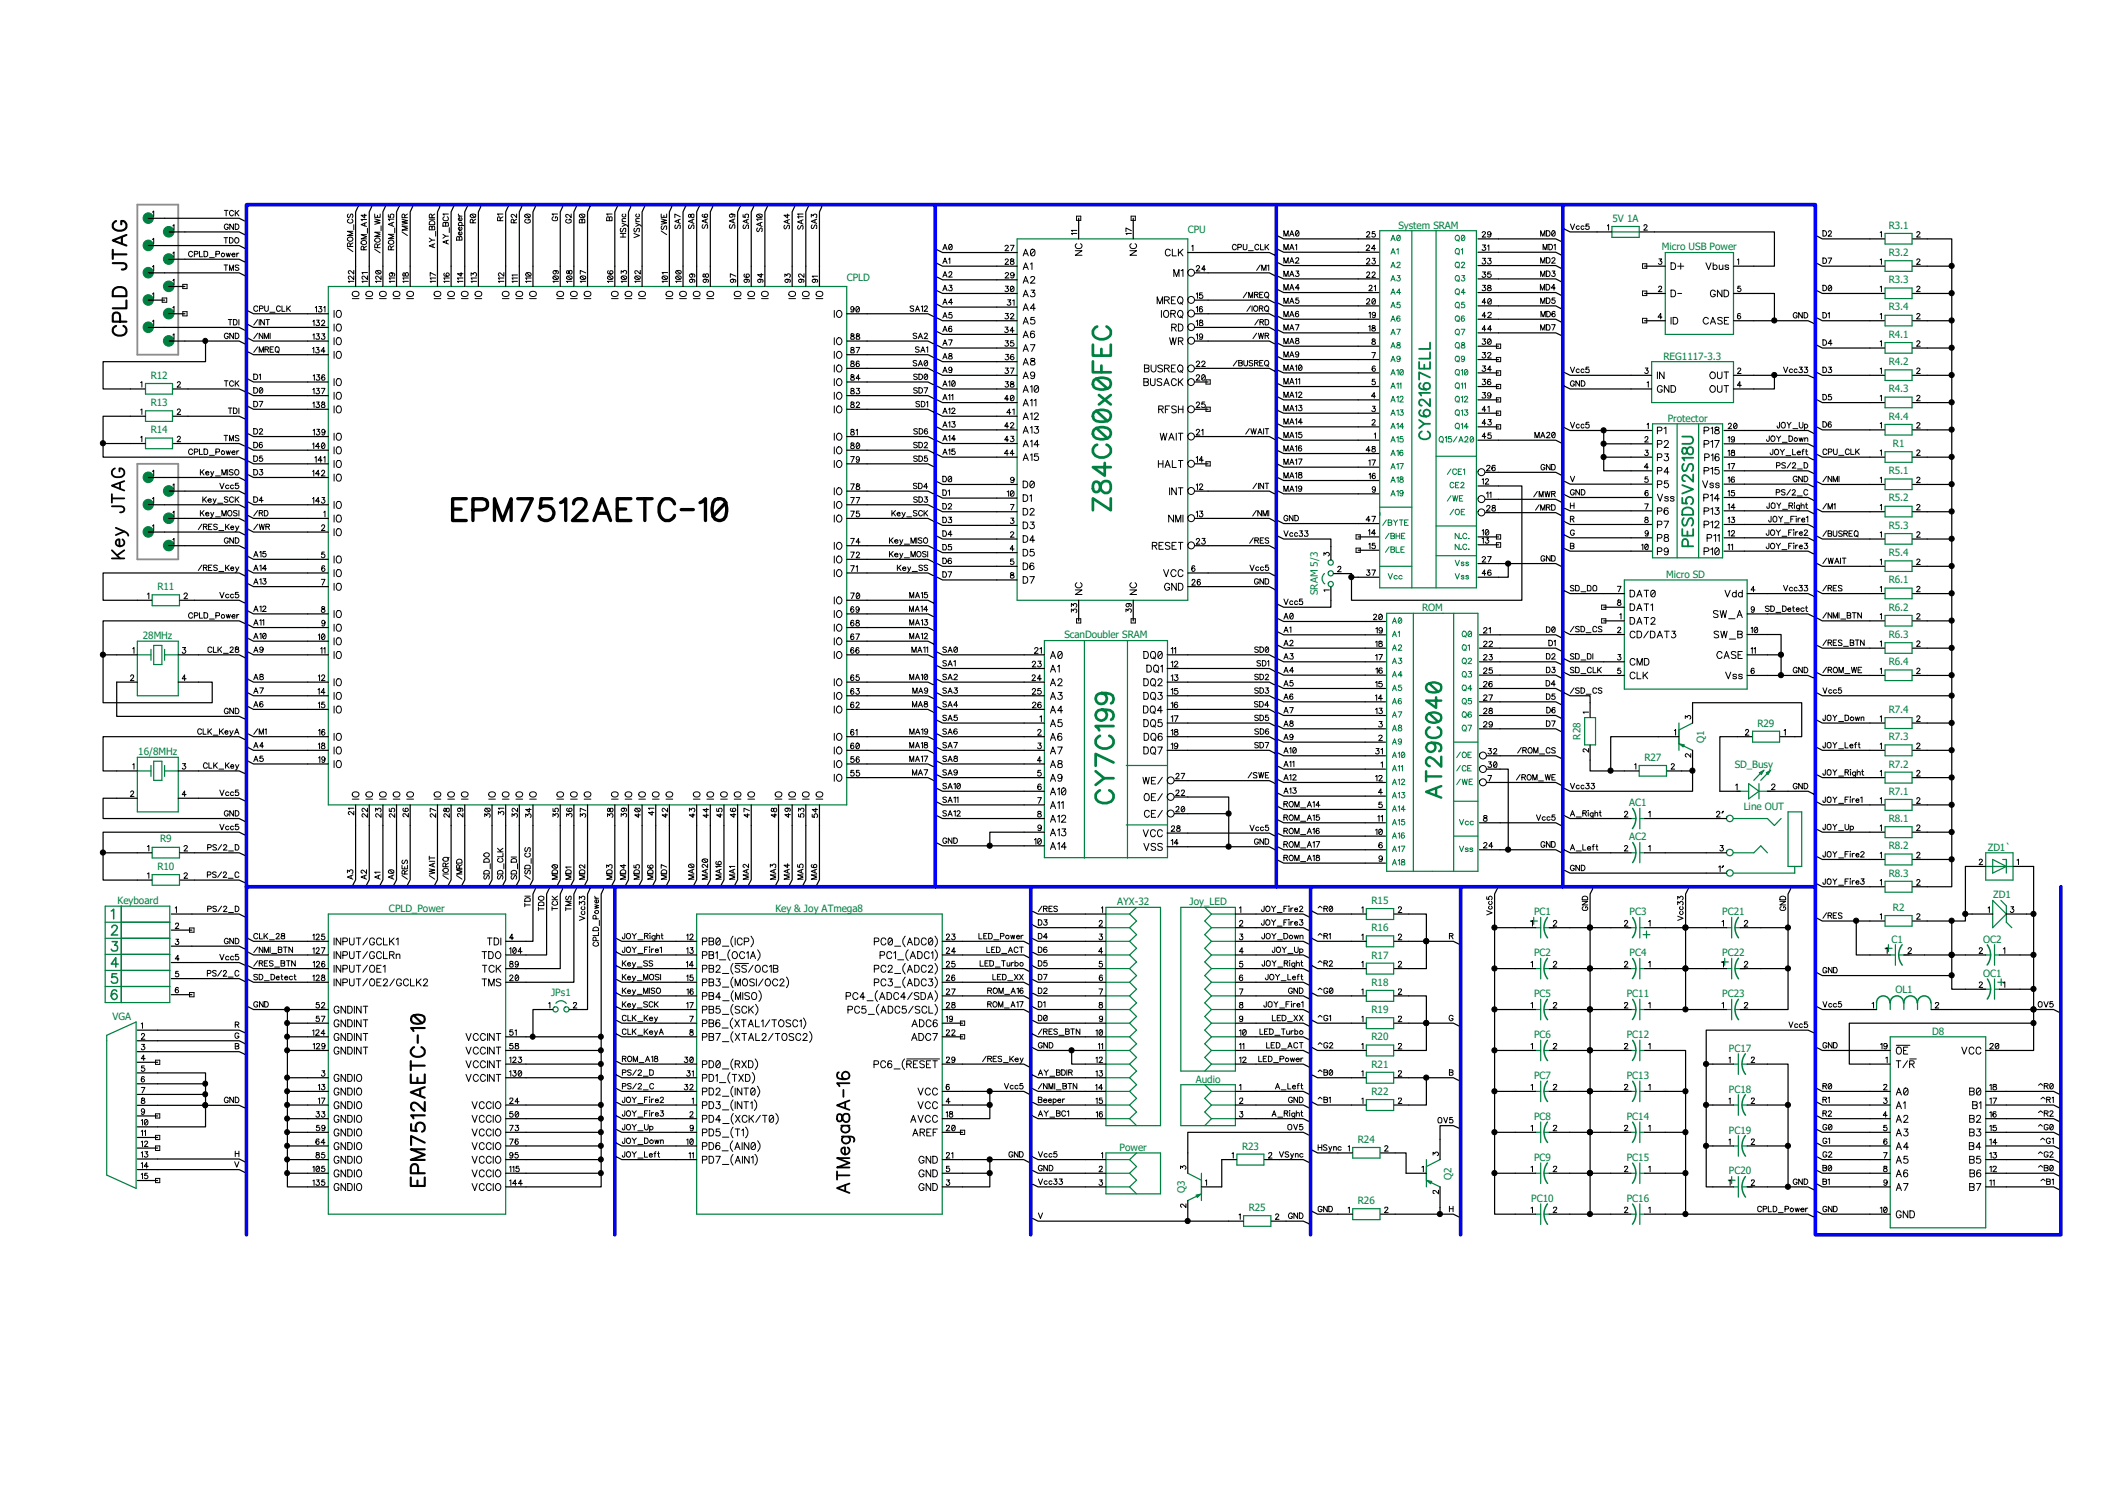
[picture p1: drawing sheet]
<svg xmlns="http://www.w3.org/2000/svg" width="297mm" height="210mm" viewBox="0 0 297 210" stroke-linecap="round" stroke-linejoin="round" font-family="sans-serif">
<defs><g id="words">
<g font-size="1.4" fill="#008040">
<text x="165.9" y="32.6">CPU</text>
<text x="195.3" y="31.9">System SRAM</text>
<text x="225.2" y="30.9">5V 1A</text>
<text x="232.1" y="35">Micro USB Power</text>
<text x="263.7" y="31.9">R3.1</text>
<text x="263.7" y="35.7">R3.2</text>
<text x="118.2" y="39.2">CPLD</text>
<text x="263.7" y="39.5">R3.3</text>
<text x="263.7" y="43.3">R3.4</text>
<text x="263.7" y="47.2">R4.1</text>
<text x="21" y="52.9">R12</text>
<text x="232.3" y="50.2">REG1117-3.3</text>
<text x="263.7" y="51">R4.2</text>
<text x="21" y="56.7">R13</text>
<text x="232.9" y="58.9">Protector</text>
<text x="263.7" y="54.8">R4.3</text>
<text x="263.7" y="58.6">R4.4</text>
<text x="21" y="60.5">R14</text>
<text x="264.3" y="62.4">R1</text>
<text x="263.7" y="66.2">R5.1</text>
<text x="263.7" y="70">R5.2</text>
<text x="263.7" y="73.8">R5.3</text>
<text x="263.7" y="77.6">R5.4</text>
<text x="22" y="82.4">R11</text>
<text x="184" y="83.1" transform="rotate(-90 184 83.1)">SRAM 5/3</text>
<text x="232.7" y="80.7">Micro SD</text>
<text x="263.7" y="81.4">R6.1</text>
<text x="19.9" y="89.2">28MHz</text>
<text x="148.6" y="89.2">ScanDoubler SRAM</text>
<text x="198.6" y="85.3">ROM</text>
<text x="263.7" y="85.3">R6.2</text>
<text x="263.7" y="89.1">R6.3</text>
<text x="263.7" y="92.9">R6.4</text>
<text x="245.4" y="101.5">R29</text>
<text x="263.7" y="99.6">R7.4</text>
<text x="19.3" y="105.5">16/8MHz</text>
<text x="220.7" y="103.3" transform="rotate(-90 220.7 103.3)">R28</text>
<text x="229.6" y="106.2">R27</text>
<text x="238" y="103.8" transform="rotate(-90 238 103.8)">Q1</text>
<text x="242.2" y="107.2">SD_Busy</text>
<text x="263.7" y="107.2">R7.2</text>
<text x="263.7" y="103.4">R7.3</text>
<text x="227.5" y="112.6">AC1</text>
<text x="243.5" y="113.1">Line OUT</text>
<text x="263.7" y="111">R7.1</text>
<text x="22.4" y="117.6">R9</text>
<text x="227.5" y="117.3">AC2</text>
<text x="263.7" y="114.8">R8.1</text>
<text x="263.7" y="118.6">R8.2</text>
<text x="277.6" y="118.8">ZD1`</text>
<text x="22" y="121.5">R10</text>
<text x="263.7" y="122.4">R8.3</text>
<text x="278.3" y="125.4">ZD1</text>
<text x="16.4" y="126.2">Keyboard</text>
<text x="54.3" y="127.3">CPLD_Power</text>
<text x="108.3" y="127.3">Key &amp; Joy ATmega8</text>
<text x="156" y="126.4">AYX-32</text>
<text x="166.1" y="126.4">Joy_LED</text>
<text x="191.5" y="126.2">R15</text>
<text x="191.5" y="130">R16</text>
<text x="214.2" y="127.8">PC1</text>
<text x="227.5" y="127.8">PC3</text>
<text x="240.5" y="127.8">PC21</text>
<text x="264.1" y="131.6">C1</text>
<text x="264.3" y="127.2">R2</text>
<text x="276.9" y="131.6">OC2</text>
<text x="191.5" y="133.9">R17</text>
<text x="191.5" y="137.7">R18</text>
<text x="214.2" y="133.5">PC2</text>
<text x="227.5" y="133.5">PC4</text>
<text x="240.5" y="133.5">PC22</text>
<text x="276.9" y="136.4">OC1</text>
<text x="15.7" y="142.4">VGA</text>
<text x="77" y="139.1">JPs1</text>
<text x="191.5" y="141.5">R19</text>
<text x="214.2" y="139.2">PC5</text>
<text x="227.2" y="139.2">PC11</text>
<text x="240.5" y="139.2">PC23</text>
<text x="264.7" y="138.6">OL1</text>
<text x="191.5" y="145.3">R20</text>
<text x="191.5" y="149.1">R21</text>
<text x="214.2" y="144.9">PC6</text>
<text x="227.2" y="144.9">PC12</text>
<text x="241.4" y="146.9">PC17</text>
<text x="269.8" y="144.5">D8</text>
<text x="167" y="151.2">Audio</text>
<text x="191.5" y="152.9">R22</text>
<text x="214.2" y="150.7">PC7</text>
<text x="227.2" y="150.7">PC13</text>
<text x="241.4" y="152.6">PC18</text>
<text x="156.3" y="160.7">Power</text>
<text x="173.4" y="160.5">R23</text>
<text x="189.6" y="159.6">R24</text>
<text x="214.2" y="156.4">PC8</text>
<text x="227.2" y="156.4">PC14</text>
<text x="241.4" y="158.3">PC19</text>
<text x="165.4" y="166.6" transform="rotate(-90 165.4 166.6)">Q3</text>
<text x="202.7" y="164.7" transform="rotate(-90 202.7 164.7)">Q2</text>
<text x="213.8" y="167.8">PC10</text>
<text x="214.2" y="162.1">PC9</text>
<text x="227.2" y="162.1">PC15</text>
<text x="227.2" y="167.8">PC16</text>
<text x="241.4" y="164">PC20</text>
<text x="174.4" y="169.1">R25</text>
<text x="189.6" y="168.1">R26</text>
</g>
</g></defs>
<path d="M0 0h297v210h-297z" fill="none" stroke="#fff" stroke-width=".14"/>
<path d="M19.2 28.6h5.7v20.9h-5.7zM19.2 64.8h5.7v13.3h-5.7z" fill="none" stroke="#8a8a8a" stroke-width=".25"/>
<g fill="none" stroke="#000" stroke-width=".25">
<path d="M15.6 70.7h1.3l.3 .1a.41 .41 0 0 1 0 .7h-.4M15.6 78h1.8M15.6 76.8l1.2 1.2M15.6 69.6h1.8M15.6 69v1.2M16 65.4a.63 .63 0 0 0-.4 .7 .63 .63 0 0 0 .7 .5 .78 .78 0 0 0 1.1-.8 .6 .6 0 0 0-.7-.4v.4M16.2 74.7l1.2-.5a.7 .7 0 0 1 .5 .6M16.2 73.7l1.2 .5M16.8 67.4v.8M17.1 75.3a.55 .55 0 0 1 .1 .8 .55 .55 0 0 1-.8 .1 .55 .55 0 0 1-.1-.8l.4-.1v1M17.4 67.2l-1.8 .6 1.8 .7M17.4 76.8l-1.1 .8"/>
<path d="M117 155.7a.67 .67 0 0 0 .1 .9h.2a.97 .97 0 0 0 .4-.9 .48 .48 0 0 1 .5-.2 .48 .48 0 0 1 .4 .4v.4a.49 .49 0 0 1-.5 .4 .49 .49 0 0 1-.5-.5v-.4a.36 .36 0 0 0-.6-.1zM117.1 149.7a.48 .48 0 0 0-.2 .5 .48 .48 0 0 0 .3 .4 1.38 1.38 0 0 0 1.3-.1 .53 .53 0 0 0-.2-.8 .53 .53 0 0 0-.7 .3 .53 .53 0 0 0 .4 .7M117.5 157.2h1.1M117.6 158.7h1.3l.2 .1a.44 .44 0 0 1 .1 .6M117.7 157.2a.54 .54 0 0 0-.1 .8 .54 .54 0 0 0 .8 0 .54 .54 0 0 0 0-.8M117.8 152.2v1M117.8 158.7a.54 .54 0 0 0-.1 .8 .54 .54 0 0 0 .8 0 .54 .54 0 0 0-.1-.8M118 153.9v.8M118.6 153.7l-1.7 .6 1.7 .7M118.6 151.3h-1.7l.3 .4M116.9 164.1h1.7M116.9 163.6v1.1"/>
<path d="M118 165.5v.8M118.4 160.2a.54 .54 0 0 1 .1 .8 .54 .54 0 0 1-.8 .1 .54 .54 0 0 1-.1-.8l.4-.1v1M118.6 165.3l-1.7 .6 1.7 .7M118.6 161.7h-1.7l1.7 .7-1.7 .6h1.7"/>
</g>
<g fill="none" stroke="#000" stroke-width=".3">
<path d="M15.7 36.7h1.5l.3 .1a.45 .45 0 0 1 0 .7l-.5 .1M15.7 35.5h2M15.7 34.9v1.3M16.2 30.9a.69 .69 0 0 0-.5 .8 .69 .69 0 0 0 .8 .5 .82 .82 0 0 0 .9-.1 .82 .82 0 0 0 .2-.9l-.4-.3h-.3v.4M17 33.1v.9M17.7 32.8l-2 .8 2 .7M15.8 40.5a1.06 1.06 0 0 1 1.9 .2v.7h-2zM16.2 45.5a.69 .69 0 0 0-.5 .8 .69 .69 0 0 0 .8 .6 .83 .83 0 0 0 .9-.2 .83 .83 0 0 0 .2-.9l-.4-.3M16.8 44.9v-.8a.51 .51 0 0 0-.5-.5 .51 .51 0 0 0-.6 .5v.8h2M17.7 42v1.1h-2M57.4 150v1.2h1.9v-1.2M57.4 148.8h1.9"/>
<path d="M57.4 148.2v1.2M57.4 157v.9h.8a.67 .67 0 0 1 0-1 .67 .67 0 0 1 1 .1 .67 .67 0 0 1-.3 1M57.5 141.9a1.57 1.57 0 0 1 1.7 0 .64 .64 0 0 1-.3 1 1.5 1.5 0 0 1-1.4-.2l-.1-.3zM57.7 141.8l1.2 1.1M57.8 146.2a.7 .7 0 0 0-.4 .8 .7 .7 0 0 0 .7 .6 .84 .84 0 0 0 .9-.2 .84 .84 0 0 0 .2-.9l-.4-.3M58.3 150.5v.7M58.3 144.6v1M58.7 152.1v.9M59.3 153.9v1.3l-.9-1a.58 .58 0 0 0-.9-.1l-.1 .6 .2 .2 .2 .2M59.3 159.6l-1.9-1v1.3M59.3 155.7h-1.9l.3 .5M59.3 151.8l-1.9 .7 1.9 .8"/>
<path d="M59.3 143.6h-1.9l.3 .4M57.4 164.4v1.2h1.9v-1.2M58.3 164.8v.8M58.4 163.8l-.1-1.1a.53 .53 0 0 0-.6-.1 .53 .53 0 0 0-.3 .4v.8h1.9M59.3 160.5h-1.9l1.9 .7-1.9 .8h1.9"/>
</g>
<g fill="none" stroke="#000" stroke-width=".47">
<path d="M63.2 71.1h1.2M65.1 69.6h-1.9v3.1h1.9M66 71.2h1.4l.4-.1a.79 .79 0 0 0 .3-.9 .79 .79 0 0 0-.7-.6h-1.4v3.1M69 72.7v-3.1l1.2 3.1 1.2-3.1v3.1M72.3 69.6h2l-1.4 3.1M77 69.6h-1.4l-.2 1.4a1.07 1.07 0 0 1 1.6-.1 1.07 1.07 0 0 1-.1 1.6 1.1 1.1 0 0 1-1.6-.4M78.3 70.2l.3-.1 .4-.5v3.1M80.1 70.4a.65 .65 0 0 1 .6-.8h.5a.7 .7 0 0 1 .5 1.2l-.3 .4-1.5 1.5h2.1M82.9 72.7l1.2-3.1 1.2 3.1M83.4 71.7h1.4M86.2 71.1h1.2M88.1 69.6h-1.9v3.1h1.9"/>
<path d="M89 69.6h2.1M90 69.6v3.1M94.2 70.4a1.11 1.11 0 0 0-1.3-.8 1.11 1.11 0 0 0-.9 1.2 1.66 1.66 0 0 0 .9 1.9 1.13 1.13 0 0 0 1.3-.7M95.1 71.2h1.7M97.7 70.2l.3-.1 .5-.5v3.1M99.9 69.8a1.06 1.06 0 0 1 1.4 .4 2.64 2.64 0 0 1-.3 2.3 .99 .99 0 0 1-1.4-.4 2.68 2.68 0 0 1 .3-2.3zM101.3 70.2l-1.7 1.9"/>
</g>
<g fill="none" stroke="#000" stroke-width=".14">
<path d="M21.3 29.6l.2-.1v.7M21.3 33.4l.2-.1v.7M21.3 37.3l.2-.2v.7M24.1 31.5l.2-.1v.7M24.1 35.3l.2-.1v.7M24.1 39.2l.2-.2v.8M25.5 39.7h.6v.6h-.6zM26.9 35.3a.33 .33 0 0 0-.5-.1 .33 .33 0 0 0 0 .5l.3 .2 .2-.2M27.1 35.5l.5-.1v-.3h-.5v.8M27.9 35.1v.8h.4M28.5 35.1h.2a.41 .41 0 0 1 .3 .4 .41 .41 0 0 1-.3 .4h-.2zM29.3 36h.6"/>
<path d="M30.1 35.5l.5-.1v-.3h-.5v.8M31.3 33.2h.5M31.3 37h.5M31.3 29.4h.5M31.5 33.2v.8M31.5 37v.8M31.6 35.3l.1 .6 .2-.6 .1 .6 .2-.6M31.6 29.4v.7M31.9 31.5a.34 .34 0 0 0-.6 .1 .34 .34 0 0 0 .5 .4l.1-.2h-.2M32 37.8v-.8l.3 .8 .3-.8v.8M32 33.2h.3a.41 .41 0 0 1 .3 .4 .41 .41 0 0 1-.3 .4h-.3zM32.4 35.6h.4v-.2a.24 .24 0 0 0-.3 0 .24 .24 0 0 0 0 .4 .24 .24 0 0 0 .3-.1"/>
<path d="M32.6 29.5a.33 .33 0 0 0-.5 0 .33 .33 0 0 0 0 .5l.3 .1 .2-.1M32.6 31.3v.7l-.5-.7v.7M32.9 33.3a.35 .35 0 0 1 .5 .3 .35 .35 0 0 1-.5 .3l-.1-.2zM32.9 29.4v.7M32.9 31.3h.2a.41 .41 0 0 1 .3 .4 .41 .41 0 0 1-.3 .3h-.2zM33 29.7l.4 .4M33.1 35.3v.6M33.4 37.1l-.3-.1-.2 .1v.2l.4 .1 .1 .1-.3 .3-.2-.2M33.4 35.3l-.3 .1v.2M33.4 29.4l-.5 .5M48.5 34.6l.8 .5M48.6 33.2a.37 .37 0 0 1 .5-.1 .37 .37 0 0 1 .1 .5 .39 .39 0 0 1-.5 .1 .39 .39 0 0 1-.1-.5z"/>
<path d="M48.6 29.9l-.1 .2 .1 .3 .3-.1 .2-.4h.1l.1 .2-.1 .3M48.7 30.6h-.1a.35 .35 0 0 0 .1 .6 .35 .35 0 0 0 .5-.2l.1-.2-.2-.2M48.9 34.4v-.4h-.3l-.1 .4h.8M49.3 32.3h-.8l.8 .3-.8 .3h.8M49.3 33.9l-.4 .3M49.4 38.5v.5l-.5-.4h-.1a.22 .22 0 0 0-.2 .2 .22 .22 0 0 0 .2 .2M49.4 37.8v.5l-.5-.5h-.1a.22 .22 0 0 0-.2 .2 .22 .22 0 0 0 .2 .2M49.4 39.3h-.8l.2 .2M49.4 31.4v.7M50.5 33.7a.36 .36 0 0 1 .5-.1 .36 .36 0 0 1 .1 .5 .38 .38 0 0 1-.4 0 .38 .38 0 0 1-.2-.4zM50.8 34.9v-.4l-.3-.1-.1 .5h.8M50.9 29.9v.5l-.5-.3h.8"/>
<path d="M50.9 31.2v.3M51.2 32.8h-.8l.8 .3-.8 .3h.8M51.2 31.1l-.8 .3 .8 .2M51.2 30.6h-.8l.2 .2M51.2 34.4l-.4 .2M51.3 38.5v.5l-.5-.4h-.1a.22 .22 0 0 0-.2 .2 .22 .22 0 0 0 .2 .2M51.3 39.3h-.8l.2 .2M51.3 38.1h-.8l.2 .2M51.3 31.9v.7M52.3 30.6l.8 .2-.8 .1 .8 .2-.8 .2M52.3 29.9v.5h.8v-.5M52.3 34.8l.8 .5"/>
<path d="M52.4 33.4a.36 .36 0 0 1 .5-.2 .36 .36 0 0 1 .1 .5 .38 .38 0 0 1-.4 .1 .38 .38 0 0 1-.2-.4zM52.5 37.8h.4h.3v.2a.37 .37 0 0 1-.4 .3 .37 .37 0 0 1-.3-.5zM52.6 37.8l.5 .4M52.7 34.6v-.5l-.2-.1-.2 .2v.4h.8M52.7 30.1v.3M53.1 32.4h-.8l.8 .3-.8 .3h.8M53.1 34l-.4 .3M53.2 39.3h-.7l.1 .2M53.2 31.5v.7M53.2 38.5v.5l-.5-.4h-.1a.22 .22 0 0 0-.2 .2 .22 .22 0 0 0 .2 .2M54.2 30v.3l.4 .1a.27 .27 0 0 1 0-.5 .27 .27 0 0 1 .4 .1 .27 .27 0 0 1-.1 .4M54.3 33.7a.36 .36 0 0 1 .5-.2 .36 .36 0 0 1 .1 .5 .38 .38 0 0 1-.4 .1 .38 .38 0 0 1-.2-.4z"/>
<path d="M54.6 34.9v-.5l-.2-.1-.2 .2v.4h.8M54.6 38.1a.24 .24 0 0 1 .2 .2 .24 .24 0 0 1-.2 .3 .24 .24 0 0 1-.2-.2 .37 .37 0 0 1 .4-.3 .37 .37 0 0 1 .3 .4l-.1 .1M54.7 31.1v.4M55 32.7h-.8l.8 .3-.8 .3h.8M55 31l-.8 .3 .8 .3M55 30.6h-.8l.2 .2M55 34.3l-.4 .3M55.1 39.3h-.7l.1 .2M55.1 38.8h-.7l.1 .2M55.1 31.8v.7M56.1 30.6l.8 .2-.8 .2 .8 .2-.8 .1M56.1 32.4l.8 .5"/>
<path d="M56.3 38.1v.2v.3l.2-.1 .2-.4a.24 .24 0 0 1 .3 .1 .24 .24 0 0 1 0 .3 .24 .24 0 0 1-.4 0l-.1-.4zM56.5 30.4v-.4l-.3-.1-.1 .5h.8M56.9 31.6h-.8l.8 .3-.8 .2h.8M56.9 29.9l-.4 .2M57 39.3h-.7l.1 .2M57 38.8h-.7l.1 .2M59.9 33.2l.4 .3M59.9 30.6h.8M60 31.6h.3v.1l.2-.1h.2v.5h-.8zM60 31a.41 .41 0 0 1 .7 .1v.3h-.8zM60.3 31.7v.4M60.3 30.4v-.4l-.3-.1-.1 .5h.8"/>
<path d="M60.5 34.1v.4M60.7 34l-.8 .3 .8 .3M60.7 33.5h-.4l-.4 .3M60.7 29.9l-.4 .2M60.8 39.3h-.7l.1 .2M60.8 38.8h-.7l.1 .2M60.8 38.4l-.7-.3v.5M60.8 32.3v.7M61.8 32.7l.4 .3M61.9 31.1h.2l.1 .1 .1-.1h.3v.5h-.8zM62.1 30.3a.31 .31 0 0 0-.2 .4 .31 .31 0 0 0 .4 .1 .29 .29 0 0 0 .3-.2 .29 .29 0 0 0-.2-.3M62.1 38.1l-.1 .3a.41 .41 0 0 0 .4 .2 .41 .41 0 0 0 .3-.3 .24 .24 0 0 0-.3-.2 .24 .24 0 0 0-.1 .4l.2 .1"/>
<path d="M62.2 31.2v.4M62.4 33.6v.4M62.6 33.5l-.8 .3 .8 .3M62.6 33h-.4l-.4 .3M62.6 29.9h-.8l.2 .2M62.7 39.3h-.7l.1 .2M62.7 38.8h-.7l.1 .2M62.7 31.8v.7M63.8 33.1l.2-.1 .1 .2 .2-.2 .2 .1v.4h-.7zM64 29.9l.2 .3M64 31.5h.8M64 30.2h.5"/>
<path d="M64.1 31.5a.24 .24 0 0 1 0-.4 .24 .24 0 0 1 .4 0 .24 .24 0 0 1-.1 .4M64.1 33.2v.3M64.4 38.1v.5l-.5-.4h.7M64.4 32.4a.24 .24 0 0 1 .1 .3 .24 .24 0 0 1-.4 .1 .24 .24 0 0 1 0-.4h.1v.4M64.4 31.7a.26 .26 0 0 1 .1 .4 .26 .26 0 0 1-.4 0 .26 .26 0 0 1 .1-.4v.5M64.4 30.4a.24 .24 0 0 1 .1 .4 .24 .24 0 0 1-.4 0 .24 .24 0 0 1 .1-.4v.4M64.6 39.3h-.7l.1 .2M64.6 38.8h-.7l.1 .2M65.7 30l.3-.1 .4 .1a.4 .4 0 0 1-.3 .4 .4 .4 0 0 1-.4-.2zM65.8 38.5v-.4l.3 .2a.23 .23 0 0 1 .2-.3 .23 .23 0 0 1 .2 .3l-.1 .3M65.8 29.9l.5 .5M66 31.1v-.4l-.3-.1v.5h.7"/>
<path d="M66.4 30.6l-.4 .3M66.5 39.3h-.7l.1 .2M66.5 38.8h-.7l.1 .2M69.8 30.8v-.4l-.2-.1-.1 .2v.3h.7M70.2 29.9h-.7l.1 .2M70.2 30.3l-.4 .2M70.4 38.1v.5l-.6-.5a.24 .24 0 0 0-.2 .2 .24 .24 0 0 0 .2 .3M70.4 39.3h-.8l.1 .2M70.4 38.8h-.8l.1 .2M71.8 31.1l-.1-.4-.2-.1-.1 .5h.7M72.1 29.9v.5l-.3-.4h-.4v.2l.2 .2M72.1 30.6l-.3 .3"/>
<path d="M72.3 39.3h-.8l.1 .2M72.3 38.8h-.8l.1 .2M72.3 38.4h-.8l.1 .2M73.3 30l.3-.1 .4 .1a.4 .4 0 0 1-.2 .4 .4 .4 0 0 1-.5-.2zM73.4 38.2l.3-.1h.3l.2 .3-.2 .2h-.5l-.1-.2zM73.4 29.9l.5 .5M73.5 30.6h-.1a.35 .35 0 0 0 .1 .5 .35 .35 0 0 0 .5 0v-.1v-.3l-.3-.1v.2M73.5 38.1l.5 .5M74.2 39.3h-.8l.1 .2M74.2 38.8h-.8l.1 .2M77.3 38.6l.3-.1 .3 .1 .1 .1a.37 .37 0 0 1-.4 .3 .37 .37 0 0 1-.3-.4zM77.3 30.3a.31 .31 0 0 0-.2 .4 .31 .31 0 0 0 .5 .1 .28 .28 0 0 0 .3-.3 .28 .28 0 0 0-.3-.2v.2"/>
<path d="M77.3 38.6l.6 .4M77.5 37.8a.24 .24 0 0 1 .2 .3 .24 .24 0 0 1-.4 .2 .24 .24 0 0 1 0-.4v-.1h.6l.1 .2-.1 .2M77.9 29.9h-.8l.2 .2M78 39.3h-.8l.1 .2M79.2 38.6l.3-.1 .3 .1 .1 .1a.37 .37 0 0 1-.4 .3 .37 .37 0 0 1-.3-.4zM79.2 37.8v.4h.2a.33 .33 0 0 1 .1-.4 .33 .33 0 0 1 .3 0l.1 .3-.1 .2-.3-.1-.1-.4zM79.2 30.6h-.1a.35 .35 0 0 0 .1 .5 .35 .35 0 0 0 .5 0l.1-.1v-.3l-.3-.1v.2M79.2 38.6l.6 .4M79.8 29.9v.5l-.4-.4h-.4v.2l.2 .2M79.9 39.3h-.8l.1 .2M80.9 30.7l.2-.1 .2 .2 .1-.2h.2l.1 .5h-.8zM80.9 30l.3-.1 .5 .1a.4 .4 0 0 1-.3 .4 .4 .4 0 0 1-.5-.2z"/>
<path d="M81.1 38.6l.3-.1 .3 .1 .1 .1a.37 .37 0 0 1-.4 .3 .37 .37 0 0 1-.3-.4zM81.1 29.9l.4 .5M81.2 38.6l.5 .4M81.3 30.8v.3M81.8 39.3h-.8l.2 .2M81.8 38.1l-.8-.3v.5M84.8 30.4l.1-.1 .2 .2 .1-.2h.2l.1 .5h-.8zM84.9 38.6l.4-.1 .3 .1v.1a.37 .37 0 0 1-.4 .3 .37 .37 0 0 1-.3-.4zM85 38.6l.5 .4M85 37.8l-.2 .2a.4 .4 0 0 0 .4 .3 .4 .4 0 0 0 .4-.3 .23 .23 0 0 0-.3-.2 .23 .23 0 0 0-.1 .3l.1 .2M85.1 30.5v.3M85.5 29.9h-.8l.2 .2"/>
<path d="M85.6 39.3h-.8l.2 .2M86.6 33.1h.8M86.6 32.6h.8M86.7 31.9l-.1 .1 .1 .4 .2-.1 .2-.4h.3l-.1 .5M86.7 38.2v-.4l.3 .2a.25 .25 0 0 1 .4-.2 .25 .25 0 0 1 0 .4v.1M86.8 38.6l.4-.1 .3 .1v.1a.37 .37 0 0 1-.4 .3 .37 .37 0 0 1-.3-.4zM86.9 31.6l.5-.2 .2 .2M86.9 31.2l.5 .2M86.9 30.9h.5M86.9 38.6l.5 .4M87 29.9l-.1 .1a.24 .24 0 0 0 .1 .3 .24 .24 0 0 0 .3-.1 .24 .24 0 0 0 0-.3M87 32.6v.5"/>
<path d="M87.4 30.5l-.5 .1v.2l.1 .1M87.5 39.3h-.8l.2 .2M88.5 32.6l.8 .3-.8 .3M88.6 31.9l-.1 .1 .1 .4 .2-.1 .2-.4h.3l-.1 .5M88.7 38.6l.4-.1 .3 .1v.1a.37 .37 0 0 1-.4 .3 .37 .37 0 0 1-.3-.4zM88.8 31.6l.5-.2 .2 .2M88.8 30.9h.5M88.8 31.2l.5 .2M88.8 38.6l.5 .4M88.9 29.9l-.1 .1a.24 .24 0 0 0 .1 .3 .24 .24 0 0 0 .3-.1 .24 .24 0 0 0 0-.3M89.3 30.5l-.5 .1v.2l.1 .1M89.4 37.8v.5l-.5-.5h-.1a.22 .22 0 0 0-.2 .2 .22 .22 0 0 0 .2 .2"/>
<path d="M89.4 39.3h-.8l.2 .2M92.3 30.6l.8 .2-.8 .1 .8 .2-.8 .2M92.3 29.9v.5h.8v-.5M92.3 32.3l.8 .5M92.5 31.5l-.2 .2 .2 .3h.1l.3-.5 .2 .1-.1 .4M92.5 38.6l.4-.1 .3 .1v.1a.37 .37 0 0 1-.4 .3 .37 .37 0 0 1-.3-.4zM92.6 38.6l.5 .4M92.7 30.1v.3M93.2 39.3h-.7l.1 .2M93.2 38.1h-.7l.1 .2M94.4 31.4l-.2 .2 .1 .3h.2l.2-.4 .2-.1 .1 .1v.4h-.1M94.4 38.6l.4-.1 .3 .1v.1a.37 .37 0 0 1-.4 .3 .37 .37 0 0 1-.3-.4z"/>
<path d="M94.4 37.8h.4h.3v.2a.37 .37 0 0 1-.4 .3 .37 .37 0 0 1-.3-.5zM94.5 38.6l.5 .4M94.5 37.8l.5 .4M94.7 30.7v.4M95 30.6l-.8 .3 .8 .3M95 30.3l-.8-.4v.5M95.1 39.3h-.7l.1 .2M96.2 30v.3h.2a.33 .33 0 0 1 .1-.3 .33 .33 0 0 1 .4 0v.3l-.1 .1-.3-.1-.1-.4zM96.3 31.4l-.2 .2 .1 .3h.2l.2-.4 .2-.1 .1 .1v.4h-.1M96.5 39a.24 .24 0 0 1 .2 .3 .24 .24 0 0 1-.3 .1 .24 .24 0 0 1-.1-.3l.2-.1 .5 .1v.2l-.1 .1M96.5 38.3a.24 .24 0 0 1 .2 .3 .24 .24 0 0 1-.3 .1 .24 .24 0 0 1-.1-.3l.1-.1h.5l.1 .2-.1 .2M96.6 30.7v.4"/>
<path d="M96.9 30.6l-.8 .3 .8 .3M98.2 31.4l-.2 .2 .1 .2 .2 .1 .2-.4 .2-.1 .1 .1v.3l-.1 .1M98.2 29.9l-.1 .1a.36 .36 0 0 0 .3 .4 .36 .36 0 0 0 .4-.4 .24 .24 0 0 0-.4-.1 .24 .24 0 0 0 .1 .4l.1 .1M98.2 38.3v.4h.2a.33 .33 0 0 1 .1-.4 .33 .33 0 0 1 .4 0v.3l-.1 .1h-.2l-.2-.4zM98.4 39a.24 .24 0 0 1 .2 .3 .24 .24 0 0 1-.3 .1 .24 .24 0 0 1-.1-.3l.2-.1 .5 .1v.2l-.1 .1M98.6 30.7v.4M98.8 30.6l-.8 .3 .8 .3M102 31.4l-.1 .2v.2l.2 .1 .2-.4 .2-.1 .1 .1v.3l-.1 .1M102.1 29.9l.2 .1a.24 .24 0 0 1 0 .3 .24 .24 0 0 1-.4 0 .24 .24 0 0 1 .1-.4h.1a.38 .38 0 0 1 .5 .2l-.1 .2M102.2 39a.24 .24 0 0 1 .2 .3 .24 .24 0 0 1-.3 .1 .24 .24 0 0 1-.1-.3l.2-.1 .5 .1v.2l-.1 .1M102.4 30.7v.4M102.6 30.6l-.7 .3 .7 .3"/>
<path d="M102.7 38.6l-.7-.4v.5M103.8 30v.3l.3 .1a.27 .27 0 0 1 0-.5 .27 .27 0 0 1 .4 .1 .27 .27 0 0 1-.1 .4M103.9 31.4l-.1 .2v.3h.3l.1-.4 .2-.1 .1 .1v.4h-.1M104 38.3l-.1 .1a.4 .4 0 0 0 .4 .3 .4 .4 0 0 0 .3-.2 .23 .23 0 0 0-.2-.2 .23 .23 0 0 0-.2 .3l.2 .1M104.1 39a.24 .24 0 0 1 .2 .3 .24 .24 0 0 1-.3 .1 .24 .24 0 0 1-.1-.3l.2-.1 .5 .1v.2l-.1 .1M104.3 30.7v.4M104.5 30.6l-.7 .3 .7 .3M105.7 30l.3-.1 .4 .1a.4 .4 0 0 1-.3 .4 .4 .4 0 0 1-.4-.2zM105.8 31.8l-.1 .2 .1 .3h.2l.2-.5 .2 .1-.1 .4M105.8 29.9l.5 .5M106 39a.24 .24 0 0 1 .2 .3 .24 .24 0 0 1-.3 .1 .24 .24 0 0 1-.1-.3l.2-.1 .5 .1 .1 .2-.2 .1M106.2 31.1v.4"/>
<path d="M106.3 38.2v.5l-.5-.3h.8M106.4 31l-.7 .3 .7 .3M106.4 30.6h-.7l.1 .2M109.6 31.5l-.1 .1 .1 .4 .2-.2 .2-.3h.2v.5M109.6 38.7v-.4l.3 .2a.25 .25 0 0 1 .4-.2 .25 .25 0 0 1-.1 .4M109.9 39a.24 .24 0 0 1 .2 .3 .24 .24 0 0 1-.4 .1 .24 .24 0 0 1-.1-.3l.3-.1 .4 .1 .1 .2-.2 .1M110 29.9v.5l-.5-.3h.7M110 30.8v.3M110.2 30.6l-.7 .3 .7 .3M111.5 31.5l-.1 .2 .1 .3 .2-.1 .2-.4 .2 .1v.4M111.8 39a.24 .24 0 0 1 .2 .3 .24 .24 0 0 1-.4 .1 .24 .24 0 0 1-.1-.3l.3-.1 .4 .1 .1 .2-.2 .1M111.9 30.8v.4"/>
<path d="M112.1 30.7l-.7 .3 .7 .3M112.1 30.3h-.7l.1 .2M112.1 29.9h-.7l.1 .2M112.3 38.2v.5l-.5-.4h-.2l-.1 .3 .2 .1M113.3 30.3v-.4l.3 .2a.26 .26 0 0 1 .4-.2 .26 .26 0 0 1-.1 .5M113.4 31.4l-.1 .2v.3h.3l.1-.4 .3-.1v.1v.4M113.7 39a.24 .24 0 0 1 .2 .3 .24 .24 0 0 1-.4 .1 .24 .24 0 0 1 0-.3l.2-.1 .4 .1 .1 .2-.2 .1M113.8 30.7v.4M114 30.6l-.7 .3 .7 .3M114.2 38.6h-.8l.1 .1M131.7 38.7l.3-.8 .2 .8M131.7 36.8l.3-.8 .2 .8"/>
<path d="M131.7 34.9l.3-.8 .2 .8M131.8 34.6h.3M131.8 38.4h.3M131.8 36.5h.3M132.5 36.2l.1-.2v.8M132.5 38.1l.1-.2 .3 .1-.1 .4-.3 .3h.5M132.5 39.8h.4l-.2 .3a.26 .26 0 0 1 .2 .4 .26 .26 0 0 1-.4 0M132.6 34.2a.37 .37 0 0 1 .4 .2 .37 .37 0 0 1-.2 .5l-.3-.1v-.2zM132.9 34.3l-.4 .5M140.3 34.4a.22 .22 0 0 1 .3-.2 .22 .22 0 0 1 .2 .3l-.5 .5h.5M140.4 36.3a.22 .22 0 0 1 .2-.1 .22 .22 0 0 1 .2 .2l-.5 .5h.5M140.4 38.2a.22 .22 0 0 1 .3-.1 .22 .22 0 0 1 .1 .3l-.5 .4h.6"/>
<path d="M140.4 40h.4l-.2 .3a.23 .23 0 0 1 .3 .2 .23 .23 0 0 1-.3 .2l-.3-.1M141.1 34.2h.5l-.4 .8M141.1 36.2v.2l.5 .2a.24 .24 0 0 1-.1 .3 .24 .24 0 0 1-.3 0 .24 .24 0 0 1 0-.4l.3-.1 .1-.2zM141.6 38.3a.24 .24 0 0 1-.3 .2 .24 .24 0 0 1-.1-.4h.2a.37 .37 0 0 1 .2 .4 .37 .37 0 0 1-.4 .3l-.1-.1M142.9 35.7l.3-.9 .4 .9M142.9 37.6l.3-.9 .4 .9M142.9 39.5l.3-.9 .4 .9M143 35.4h.5M143 37.3h.5M143 39.2h.5M143.9 36.9l.2-.2v.9M143.9 38.8a.29 .29 0 0 1 .3-.2 .29 .29 0 0 1 .3 .3l-.6 .6h.6"/>
<path d="M144 34.8h.2a.51 .51 0 0 1 .3 .5 .51 .51 0 0 1-.3 .4h-.1a.61 .61 0 0 1-.1-.9zM144.5 35l-.6 .6M150.2 35h.9l-.9 .6h.9M150.3 30.2h.6v.6h-.6zM150.4 34a.35 .35 0 0 0-.2 .4 .35 .35 0 0 0 .3 .3h.2a.35 .35 0 0 0 .4-.3 .35 .35 0 0 0-.2-.4M150.4 32.6h-.8l.1 .2M150.4 32.2h-.8l.1 .1M157.8 35h.9l-.9 .6h.9M157.9 30.2h.6v.6h-.6zM158 32.6h-.8l.2 .2M158 32.2l-.8-.4v.5M158 34a.35 .35 0 0 0-.2 .4 .35 .35 0 0 0 .3 .3h.3a.35 .35 0 0 0 .3-.3 .35 .35 0 0 0-.2-.4"/>
<path d="M163.4 35a.35 .35 0 0 0-.4-.2 .35 .35 0 0 0-.3 .3v.3a.35 .35 0 0 0 .3 .3 .35 .35 0 0 0 .4-.2M163.7 34.8v.9h.6M163.9 38.6v-1l.4 1 .3-1v1M164.5 34.8v.9M164.8 35.2l.4 .5M164.9 37.8l.3-.2v1M165.2 34.8l-.7 .6M166.4 34.4l.2-.2v.8M167 37.3a.22 .22 0 0 1 .3-.2 .22 .22 0 0 1 .2 .3l-.5 .4h.6M168.3 37.6h-.5l.3-.5v.7M172.6 34.3v-.1a.35 .35 0 0 0-.5 .1 .35 .35 0 0 0 .1 .5l.3 .1 .1-.2M172.8 34.5h.5v-.3l-.5-.1v.8"/>
<path d="M173.6 34.1v.7l.2 .1 .3-.1v-.7M174.3 35h.7M175.8 34.3a.31 .31 0 0 0-.5-.2 .31 .31 0 0 0-.1 .5 .29 .29 0 0 0 .2 .3 .29 .29 0 0 0 .4-.2M176 37l-.5 .8M176 34.1v.8h.4M176.2 37.8v-.8l.3 .8 .3-.8v.8M176.7 34.1v.8M176.8 34.5l.4 .4M177 37.1l.2-.1v.8M177.2 34.1l-.5 .5M179.3 33v-.8l.3 .8 .3-.8v.8M179.3 34.9v-.8l.3 .8 .3-.8v.8"/>
<path d="M179.3 36.7v-.7l.3 .7 .3-.7v.7M179.3 38.6v-.8l.3 .8 .3-.8v.8M180.1 33l.3-.8 .3 .8M180.1 34.9l.3-.8 .3 .8M180.1 36.7l.3-.7 .3 .7M180.1 38.6l.3-.8 .3 .8M180.2 32.7h.4M180.2 34.6h.4M180.2 36.5h.4M180.2 38.4h.4M180.9 34.2l.2-.1v.8M180.9 36.2l.2-.2 .3 .1-.1 .3-.4 .3h.5"/>
<path d="M181 37.8h.4l-.3 .3a.27 .27 0 0 1 .2 .5 .26 .26 0 0 1-.4-.1M181 32.3a.37 .37 0 0 1 .4 .2 .37 .37 0 0 1-.2 .5l-.3-.1v-.2zM181.4 32.4l-.5 .5M190.8 34.4a.22 .22 0 0 1 .3-.2 .22 .22 0 0 1 .1 .3l-.4 .5h.5M190.8 32.5l.2-.2 .3 .2-.1 .2-.4 .4h.5M190.8 36.3l.2-.2h.2v.4l-.4 .4h.5M190.8 38.1l.2-.1 .3 .1-.1 .3-.4 .3h.5M191.6 38.1l.1-.1 .3 .1-.1 .3-.3 .3h.5M191.6 36.1h.4l-.2 .3a.26 .26 0 0 1 .2 .4 .26 .26 0 0 1-.4-.1M192 32.3h-.4v.4a.27 .27 0 0 1 .4 0 .27 .27 0 0 1-.1 .4 .27 .27 0 0 1-.3-.1M192.1 34.7h-.6l.4-.5v.8M207 32.5a.22 .22 0 0 1 .3-.2 .22 .22 0 0 1 .1 .3l-.4 .5h.5"/>
<path d="M207 34.2h.4l-.2 .3a.23 .23 0 0 1 .3 .2 .23 .23 0 0 1-.3 .3l-.2-.1v-.1M207 36.1h.4l-.2 .3a.26 .26 0 0 1 .2 .4 .26 .26 0 0 1-.4-.1M207 38h.4l-.2 .3a.23 .23 0 0 1 .3 .2 .23 .23 0 0 1-.3 .2h-.2v-.1M207 39.8h.4l-.2 .3a.23 .23 0 0 1 .3 .3 .23 .23 0 0 1-.3 .2l-.2-.1M207.7 34.4l.2-.2v.8M207.8 39.9v.2l.4 .2a.24 .24 0 0 1-.1 .3 .24 .24 0 0 1-.3-.1 .24 .24 0 0 1 0-.3l.4-.1v-.1l-.2-.2zM207.8 36.1h.4l-.2 .3a.26 .26 0 0 1 .2 .4 .26 .26 0 0 1-.5-.1M208.2 38h-.4l-.1 .3a.28 .28 0 0 1 .4 0 .28 .28 0 0 1 0 .4 .28 .28 0 0 1-.4 0v-.1M208.2 32.6a.24 .24 0 0 1-.2 .2 .24 .24 0 0 1-.3-.2 .24 .24 0 0 1 .2-.3 .37 .37 0 0 1 .3 .5 .37 .37 0 0 1-.4 .3l-.1-.1M215.1 33v-.8l.3 .8 .3-.8v.8M215.1 36.7v-.7l.3 .7 .3-.7v.7M215.1 38.6v-.8l.3 .8 .3-.8v.8"/>
<path d="M215.5 34.9v-.8l.3 .8 .2-.8v.8M215.9 39.7a.42 .42 0 0 1 .5 .3 .42 .42 0 0 1-.2 .5h-.3zM215.9 32.2a.42 .42 0 0 1 .5 .2 .42 .42 0 0 1-.1 .5l-.4 .1zM215.9 36h.3a.41 .41 0 0 1 .3 .4 .41 .41 0 0 1-.3 .3h-.3zM215.9 37.8h.3a.41 .41 0 0 1 .3 .4 .41 .41 0 0 1-.3 .4h-.3zM216.3 34.1h.2a.4 .4 0 0 1 .3 .4 .4 .4 0 0 1-.3 .4h-.2zM216.7 36.2a.22 .22 0 0 1 .3-.2 .22 .22 0 0 1 .1 .3l-.4 .4h.5M216.7 37.8h.4l-.2 .3a.25 .25 0 0 1 .3 .4 .25 .25 0 0 1-.5 .1v-.1M216.8 32.3a.37 .37 0 0 1 .4 .2 .37 .37 0 0 1-.2 .5l-.3-.1v-.2zM217 34.2l.2-.1v.8M217.1 32.4l-.4 .5M219.3 31.3l.3 .7 .3-.7"/>
<path d="M220.5 31.6a.24 .24 0 0 0-.3 0 .24 .24 0 0 0 0 .3 .24 .24 0 0 0 .3 0M221.2 31.6a.24 .24 0 0 0-.4 0 .24 .24 0 0 0 0 .3 .24 .24 0 0 0 .4 0M221.9 31.3h-.4l-.1 .3a.26 .26 0 0 1 .5 0 .26 .26 0 0 1-.1 .4 .26 .26 0 0 1-.4-.1M224.5 31.5l.1-.1v.7M229.4 36.8h.6v.7h-.6zM229.6 31.6v-.1a.22 .22 0 0 1 .2-.1 .22 .22 0 0 1 .2 .2l-.5 .5h.5M231.6 36.2h.4l-.2 .2a.25 .25 0 0 1 .2 .4 .25 .25 0 0 1-.4 0M233.3 36.7h.4a.5 .5 0 0 1 .3 .5 .5 .5 0 0 1-.3 .4h-.4zM234.3 37.2h.8M234.7 36.7v.9M238.2 36.7l.4 .9 .3-.9M239.2 36.7v.9"/>
<path d="M239.2 37.1a.31 .31 0 0 1 .5 0 .31 .31 0 0 1 0 .4 .31 .31 0 0 1-.5 0M240.1 37v.6a.32 .32 0 0 0 .5-.1M240.6 37v.6M241.4 37.1l-.2-.1h-.3v.3l.4 .1 .1 .1-.2 .1-.3-.1M242.6 36.3l.2-.1v.7M243 40h-.3v.3a.27 .27 0 0 1 .4 0 .27 .27 0 0 1-.1 .4 .27 .27 0 0 1-.4-.1M254.6 39.8a.42 .42 0 0 1 .4 .2 .42 .42 0 0 1 0 .5l-.4 .1zM254.6 36a.42 .42 0 0 1 .4 .2 .42 .42 0 0 1 0 .5l-.4 .1zM254.6 32.2a.42 .42 0 0 1 .4 .2 .42 .42 0 0 1 0 .5l-.4 .1zM255.3 36h.5l-.4 .8M255.3 32.4l.1-.2h.2l.1 .2v.2l-.4 .4h.5M255.4 39.9a.36 .36 0 0 1 .4 .3 .36 .36 0 0 1-.4 .4l-.1-.3z"/>
<path d="M262.6 32.5l.1-.2v.8M262.6 36.3l.1-.1v.7M267.7 32.5a.22 .22 0 0 1 .2-.2 .22 .22 0 0 1 .2 .3l-.5 .5h.5M267.7 36.3a.22 .22 0 0 1 .2-.1 .22 .22 0 0 1 .2 .2l-.5 .5h.5M19.6 53.4l.2-.1v.8M19.6 57.2l.2-.1v.8M21.3 41.1l.2-.2v.8M21.3 44.9l.2-.2v.8M22.6 41.6h.7v.6h-.7zM24.1 43l.2-.2v.8M24.1 46.8l.2-.2v.8M24.8 53.5l.1-.2 .3 .1-.1 .3-.4 .4h.5"/>
<path d="M24.8 57.3l.1-.2 .3 .1-.1 .3-.4 .4h.5M25.5 43.5h.6v.6h-.6zM31.3 53.2h.5M31.6 53.2v.7M31.9 46.7a.34 .34 0 0 0-.6 .1 .34 .34 0 0 0 .5 .4l.1-.2h-.2M31.9 44.6h.5M31.9 57h.5M32.1 44.6v.8M32.1 57v.7M32.6 44.6h.3a.41 .41 0 0 1 .2 .4 .41 .41 0 0 1-.2 .4h-.3zM32.6 57a.42 .42 0 0 1 .5 .2 .42 .42 0 0 1-.1 .5h-.4zM32.6 53.4a.31 .31 0 0 0-.4-.2 .31 .31 0 0 0-.2 .4 .29 .29 0 0 0 .3 .3 .29 .29 0 0 0 .3-.1"/>
<path d="M32.6 46.5v.8l-.5-.8v.8M32.9 53.2v.7M32.9 46.5h.2a.41 .41 0 0 1 .3 .4 .41 .41 0 0 1-.3 .4h-.2zM33 53.5l.4 .4M33.4 44.6v.8M33.4 57v.7M33.4 53.2l-.5 .5M35.4 52.2h.3a.41 .41 0 0 1 .3 .4 .41 .41 0 0 1-.3 .4h-.3zM35.4 54.1h.3a.41 .41 0 0 1 .3 .4 .41 .41 0 0 1-.3 .4h-.3zM35.4 56h.3a.41 .41 0 0 1 .3 .4 .41 .41 0 0 1-.3 .4h-.3zM35.4 59.9h.3a.41 .41 0 0 1 .3 .3 .41 .41 0 0 1-.3 .4h-.3zM36 42.9a.33 .33 0 0 0-.5-.1 .33 .33 0 0 0 0 .5l.3 .2 .2-.2"/>
<path d="M36 44.6l-.6 .8M36 46.5l-.6 .8M36 48.4l-.6 .8M36.2 49.2v-.8l.3 .8 .3-.8v.8M36.2 52.4l.2-.2v.8M36.2 56h.5l-.4 .8M36.2 44.6v.8M36.2 43.1h.5v-.3l-.2-.1h-.3v.8M36.3 54.2l.1-.1a.37 .37 0 0 1 .3 .5 .37 .37 0 0 1-.4 .3l-.1-.3zM36.7 54.3l-.5 .4M36.7 46.5v.8l-.5-.8v.8M36.9 44.6v.8l-.5-.8v.8"/>
<path d="M36.9 47.3v-.8l.3 .8 .3-.8v.8M37 42.7v.6l.2 .2 .3-.2v-.6M37 48.8h.4l.1-.2-.2-.2h-.3v.8M37.1 44.6h.5M37.3 48.8l.2 .4M37.4 44.6v.8M37.7 43.6h.7M37.7 46.5v.8M37.7 48.8h.3M38.2 48.4h-.5v.8h.5M38.5 48.5a.34 .34 0 0 1 .5 0 .34 .34 0 0 1-.1 .5 .26 .26 0 0 1-.3 .2 .26 .26 0 0 1-.2-.3zM38.7 49l.2 .3"/>
<path d="M39.2 42.9a.31 .31 0 0 0-.5-.2 .31 .31 0 0 0-.1 .5 .29 .29 0 0 0 .2 .3 .29 .29 0 0 0 .4-.2M39.4 42.7v.8h.4M40 42.7v.8M40.2 43.1l.4 .4M40.6 42.7l-.6 .5M43.6 48.7l.2-.2v.8M43.7 44.9l.2-.2v.8M43.7 46.8l.2-.2v.8M43.7 54.4l.2-.2v.8M43.7 56.3l.2-.2v.8M43.7 52.5l.2-.2v.8M44 43l.2-.2v.8"/>
<path d="M44.2 48.5h.3l-.2 .3a.26 .26 0 0 1 .2 .4 .26 .26 0 0 1-.4-.1M44.2 44.7h.4l-.2 .3a.26 .26 0 0 1 .2 .4 .26 .26 0 0 1-.5-.1M44.2 46.6h.4l-.2 .3a.26 .26 0 0 1 .2 .4 .26 .26 0 0 1-.5-.1M44.2 54.2h.4l-.2 .3a.26 .26 0 0 1 .2 .4 .26 .26 0 0 1-.5 0M44.2 56.1h.4l-.2 .3a.26 .26 0 0 1 .2 .4 .26 .26 0 0 1-.5 0M44.2 52.3h.4l-.2 .3a.26 .26 0 0 1 .2 .4 .26 .26 0 0 1-.4 0M44.2 59.9h.4l-.2 .3a.26 .26 0 0 1 .2 .4 .26 .26 0 0 1-.4 0M44.5 42.8h.4l-.2 .3a.26 .26 0 0 1 .2 .4 .26 .26 0 0 1-.4-.1M44.9 54.2h.5l-.4 .8M44.9 44.9l.1-.2h.2l.1 .2v.2l-.4 .4h.5M45 46.6h.3l-.2 .3a.26 .26 0 0 1 .2 .4 .26 .26 0 0 1-.4-.1M45 56.2l-.1 .1 .5 .3-.1 .3h-.3l-.1-.1 .1-.3 .3-.2-.1-.2z"/>
<path d="M45.2 43l.2-.2v.8M45.3 52.5l-.1-.2-.2 .1-.1 .3 .1 .4a.24 .24 0 0 0 .4-.1 .24 .24 0 0 0-.2-.3 .24 .24 0 0 0-.3 .1M45.4 49h-.6l.4-.5v.8M46.7 43.3v1M46.7 45.3v.9M46.7 47.2v.9M46.7 49.1v.9M46.7 52.9v.9M46.7 54.8v1M46.7 56.7v1M47 43.5a.4 .4 0 0 1 .6-.1 .4 .4 0 0 1 .1 .5l-.1 .3a.4 .4 0 0 1-.5 0 .4 .4 0 0 1-.2-.5zM47 45.4a.4 .4 0 0 1 .6-.1 .4 .4 0 0 1 .1 .5l-.1 .3a.4 .4 0 0 1-.5 .1 .4 .4 0 0 1-.2-.6z"/>
<path d="M47 47.3a.4 .4 0 0 1 .6-.1 .4 .4 0 0 1 .1 .6l-.1 .2a.4 .4 0 0 1-.5 .1 .4 .4 0 0 1-.2-.6zM47 49.2a.4 .4 0 0 1 .6-.1 .4 .4 0 0 1 .1 .6l-.1 .2a.4 .4 0 0 1-.5 .1 .4 .4 0 0 1-.2-.6zM47 53a.4 .4 0 0 1 .6 0 .4 .4 0 0 1 .1 .5l-.1 .2a.4 .4 0 0 1-.5 .1 .4 .4 0 0 1-.2-.5zM47 54.9a.4 .4 0 0 1 .6 0 .4 .4 0 0 1 .1 .5l-.1 .2a.4 .4 0 0 1-.5 .1 .4 .4 0 0 1-.2-.5zM47 56.8a.4 .4 0 0 1 .6 0 .4 .4 0 0 1 .1 .5l-.1 .2a.4 .4 0 0 1-.5 .1 .4 .4 0 0 1-.2-.5zM49.2 41.7h.9M49.3 40.8a.46 .46 0 0 1 .6-.1 .46 .46 0 0 1 .2 .5 .47 .47 0 0 1-.6 .2 .47 .47 0 0 1-.3-.5zM51.1 41.7h.9M51.2 40.8a.46 .46 0 0 1 .6-.1 .46 .46 0 0 1 .2 .5 .47 .47 0 0 1-.6 .2 .47 .47 0 0 1-.3-.5zM53 41.7h.9M53.1 40.8a.46 .46 0 0 1 .6-.1 .46 .46 0 0 1 .2 .5 .47 .47 0 0 1-.6 .2 .47 .47 0 0 1-.3-.5zM54.9 41.7h.9"/>
<path d="M55 40.8a.46 .46 0 0 1 .6-.1 .46 .46 0 0 1 .2 .5 .47 .47 0 0 1-.6 .2 .47 .47 0 0 1-.3-.5zM56.8 41.7h.9M56.9 40.8a.46 .46 0 0 1 .6-.1 .46 .46 0 0 1 .2 .5 .47 .47 0 0 1-.6 .2 .47 .47 0 0 1-.2-.5zM60.6 41.7h1M60.7 40.8a.46 .46 0 0 1 .6-.1 .46 .46 0 0 1 .2 .5 .47 .47 0 0 1-.6 .2 .47 .47 0 0 1-.2-.5zM62.5 41.7h1M62.7 40.8a.46 .46 0 0 1 .5-.1 .46 .46 0 0 1 .2 .5 .47 .47 0 0 1-.6 .2 .47 .47 0 0 1-.2-.5zM64.4 41.7h1M64.6 40.8a.46 .46 0 0 1 .5-.1 .46 .46 0 0 1 .2 .5 .47 .47 0 0 1-.6 .2 .47 .47 0 0 1-.2-.5zM66.3 41.7h1M66.5 40.8a.46 .46 0 0 1 .5-.1 .46 .46 0 0 1 .2 .5 .47 .47 0 0 1-.6 .2 .47 .47 0 0 1-.2-.5zM70.1 41.7h1"/>
<path d="M70.3 40.8a.46 .46 0 0 1 .5-.1 .46 .46 0 0 1 .2 .5 .47 .47 0 0 1-.6 .2 .47 .47 0 0 1-.2-.5zM72.1 41.7h.9M72.2 40.8a.46 .46 0 0 1 .5-.1 .46 .46 0 0 1 .2 .5 .47 .47 0 0 1-.5 .2 .47 .47 0 0 1-.3-.5zM74 41.7h.9M74.1 40.8a.46 .46 0 0 1 .5-.1 .46 .46 0 0 1 .2 .5 .47 .47 0 0 1-.5 .2 .47 .47 0 0 1-.3-.5zM77.8 41.7h.9M77.9 40.8a.46 .46 0 0 1 .6-.1 .46 .46 0 0 1 .2 .5 .47 .47 0 0 1-.6 .2 .47 .47 0 0 1-.3-.5zM79.7 41.7h.9M79.8 40.8a.46 .46 0 0 1 .6-.1 .46 .46 0 0 1 .2 .5 .47 .47 0 0 1-.6 .2 .47 .47 0 0 1-.3-.5zM81.6 41.7h.9M81.7 40.8a.46 .46 0 0 1 .6-.1 .46 .46 0 0 1 .2 .5 .47 .47 0 0 1-.6 .2 .47 .47 0 0 1-.3-.5zM85.4 41.7h.9"/>
<path d="M85.5 40.8a.46 .46 0 0 1 .6-.1 .46 .46 0 0 1 .2 .5 .47 .47 0 0 1-.6 .2 .47 .47 0 0 1-.3-.5zM87.3 41.7h.9M87.4 40.8a.46 .46 0 0 1 .6-.1 .46 .46 0 0 1 .2 .5 .47 .47 0 0 1-.6 .2 .47 .47 0 0 1-.3-.5zM89.2 41.7h.9M89.3 40.8a.46 .46 0 0 1 .6-.1 .46 .46 0 0 1 .2 .5 .47 .47 0 0 1-.6 .2 .47 .47 0 0 1-.3-.5zM93 41.7h.9M93.1 40.8a.46 .46 0 0 1 .6-.1 .46 .46 0 0 1 .2 .5 .47 .47 0 0 1-.6 .2 .47 .47 0 0 1-.3-.5zM94.9 41.7h.9M95 40.8a.46 .46 0 0 1 .6-.1 .46 .46 0 0 1 .2 .5 .47 .47 0 0 1-.6 .2 .47 .47 0 0 1-.2-.5zM96.8 41.7h.9M96.9 40.8a.46 .46 0 0 1 .6-.1 .46 .46 0 0 1 .2 .5 .47 .47 0 0 1-.6 .2 .47 .47 0 0 1-.2-.5zM98.7 41.7h1"/>
<path d="M98.8 40.8a.46 .46 0 0 1 .6-.1 .46 .46 0 0 1 .2 .5 .47 .47 0 0 1-.6 .2 .47 .47 0 0 1-.2-.5zM102.5 41.7h1M102.7 40.8a.46 .46 0 0 1 .5-.1 .46 .46 0 0 1 .2 .5 .47 .47 0 0 1-.6 .2 .47 .47 0 0 1-.2-.5zM104.4 41.7h1M104.6 40.8a.46 .46 0 0 1 .5-.1 .46 .46 0 0 1 .2 .5 .47 .47 0 0 1-.6 .2 .47 .47 0 0 1-.2-.5zM106.3 41.7h1M106.5 40.8a.46 .46 0 0 1 .5-.1 .46 .46 0 0 1 .2 .5 .47 .47 0 0 1-.6 .2 .47 .47 0 0 1-.2-.5zM110.2 41.7h.9M110.3 40.8a.46 .46 0 0 1 .5-.1 .46 .46 0 0 1 .2 .5 .47 .47 0 0 1-.5 .2 .47 .47 0 0 1-.3-.5zM112.1 41.7h.9M112.2 40.8a.46 .46 0 0 1 .5-.1 .46 .46 0 0 1 .2 .5 .47 .47 0 0 1-.5 .2 .47 .47 0 0 1-.3-.5zM114 41.7h.9"/>
<path d="M114.1 40.8a.46 .46 0 0 1 .6-.1 .46 .46 0 0 1 .2 .5 .47 .47 0 0 1-.6 .2 .47 .47 0 0 1-.3-.5zM116.5 43.3v1M116.5 47.2v.9M116.5 49.1v.9M116.5 51v.9M116.5 52.9v.9M116.5 54.8v1M116.5 56.7v1M116.9 56.8a.46 .46 0 0 1 .7 .2 .46 .46 0 0 1-.3 .6 .46 .46 0 0 1-.5-.2 .46 .46 0 0 1 .1-.6zM116.9 54.9a.46 .46 0 0 1 .7 .2 .46 .46 0 0 1-.3 .6 .46 .46 0 0 1-.5-.2 .46 .46 0 0 1 .1-.6zM116.9 53a.46 .46 0 0 1 .7 .2 .46 .46 0 0 1-.3 .6 .46 .46 0 0 1-.5-.2 .46 .46 0 0 1 .1-.6zM116.9 51.1a.46 .46 0 0 1 .7 .2 .46 .46 0 0 1-.3 .6 .46 .46 0 0 1-.5-.2 .46 .46 0 0 1 .1-.6z"/>
<path d="M116.9 49.2a.46 .46 0 0 1 .7 .2 .46 .46 0 0 1-.3 .6 .46 .46 0 0 1-.5-.2 .46 .46 0 0 1 .1-.6zM116.9 47.3a.46 .46 0 0 1 .7 .2 .46 .46 0 0 1-.3 .6 .46 .46 0 0 1-.5-.2 .46 .46 0 0 1 .1-.6zM116.9 43.5a.46 .46 0 0 1 .7 .1 .46 .46 0 0 1-.3 .7 .46 .46 0 0 1-.5-.2 .46 .46 0 0 1 .1-.6zM118.8 60v.2l.3 .1a.24 .24 0 0 1 .1 .3 .24 .24 0 0 1-.4 0 .24 .24 0 0 1 .2-.3l.3-.1-.1-.2zM118.8 56.2v.2l.3 .1a.23 .23 0 0 1 .2 .3 .23 .23 0 0 1-.3 .1h-.2a.36 .36 0 0 1 .4-.5v-.2zM118.8 54.3v.2l.3 .1a.23 .23 0 0 1 .2 .3 .23 .23 0 0 1-.3 .1h-.2a.36 .36 0 0 1 .4-.5v-.2zM118.8 52.4v.2l.3 .1a.23 .23 0 0 1 .2 .3 .23 .23 0 0 1-.3 .1h-.2a.36 .36 0 0 1 .4-.5v-.2zM118.8 50.5v.2l.3 .1a.23 .23 0 0 1 .2 .3 .23 .23 0 0 1-.3 .1h-.2a.36 .36 0 0 1 .4-.5v-.2zM118.8 48.6v.2l.3 .1a.23 .23 0 0 1 .2 .2 .23 .23 0 0 1-.3 .2h-.2a.36 .36 0 0 1 .4-.5v-.2zM118.8 46.7v.2h.3a.23 .23 0 0 1 .2 .3 .23 .23 0 0 1-.3 .2h-.2a.36 .36 0 0 1 .4-.5v-.2zM119.3 43.1l-.2 .2a.23 .23 0 0 1-.3-.2 .23 .23 0 0 1 .2-.3 .23 .23 0 0 1 .3 .3 .38 .38 0 0 1-.3 .5h-.2v-.1M119.5 48.5h.6l-.4 .8"/>
<path d="M119.6 56.3a.22 .22 0 0 1 .2-.2 .22 .22 0 0 1 .2 .3l-.5 .5h.6M119.6 54.2h.4l-.2 .3a.24 .24 0 0 1 .3 .3 .24 .24 0 0 1-.4 .2h-.1l-.1-.1M119.6 46.7v.2h.2a.23 .23 0 0 1 .3 .3 .23 .23 0 0 1-.4 .2h-.1a.36 .36 0 0 1 .4-.5v-.2zM119.6 42.8a.37 .37 0 0 1 .4 .4 .37 .37 0 0 1-.4 .4l-.1-.3zM120 43l-.5 .4M120 50.5l-.2-.1-.2 .1-.1 .3 .1 .4a.24 .24 0 0 0 .4-.1 .24 .24 0 0 0-.1-.3 .24 .24 0 0 0-.4 .1M120.1 52.8h-.6l.4-.5v.8M127.6 42.8l-.2-.1-.3 .1 .1 .2 .4 .1v.3l-.3 .1-.2-.2M127.8 43.5l.3-.8 .3 .8M127.9 43.2h.4M128 46.6l-.2-.1-.3 .1 .1 .3h.3l.1 .2-.2 .2-.3-.1M128 50.4l-.2-.1-.3 .1 .1 .3 .3 .1 .1 .1-.2 .2-.3-.1"/>
<path d="M128.1 52.3l-.2-.1-.3 .1v.2l.4 .2 .1 .1-.2 .2-.3-.1M128.1 54.2l-.2-.1-.3 .1v.2l.4 .2 .1 .1-.2 .2-.3-.1M128.1 59.9h-.2h-.3l.1 .3 .4 .1v.3h-.3l-.2-.1M128.2 47.3l.3-.8 .3 .8M128.2 51.1l.3-.8 .3 .8M128.3 52.2h.3a.41 .41 0 0 1 .2 .4 .41 .41 0 0 1-.2 .4h-.3zM128.3 54.1h.3a.41 .41 0 0 1 .2 .4 .41 .41 0 0 1-.2 .4h-.3zM128.4 47h.3M128.4 50.8h.3M128.4 48.5l-.3-.1-.3 .1 .1 .2 .4 .2 .1 .1-.3 .2-.3-.1M128.4 59.9h.2a.41 .41 0 0 1 .3 .3 .41 .41 0 0 1-.3 .4h-.2zM128.4 56.1l-.2-.1-.3 .1 .1 .2 .4 .2v.3h-.3l-.2-.1"/>
<path d="M128.6 49.2l.3-.8 .3 .8M128.7 42.8l.1-.1v.8M128.7 56h.2a.41 .41 0 0 1 .3 .4 .41 .41 0 0 1-.3 .4h-.2zM128.7 48.9h.3M129 54.1h.5l-.3 .8M129.1 42.9l.1-.2 .3 .1-.1 .3-.4 .4h.5M129.1 46.7l.1-.2 .3 .2-.1 .2-.4 .4h.5M129.2 50.4v-.1a.39 .39 0 0 1 .3 .4 .39 .39 0 0 1-.3 .4l-.2-.3zM129.2 52.3v-.1a.39 .39 0 0 1 .3 .4 .39 .39 0 0 1-.3 .4l-.2-.3zM129.4 48.6l.1-.2v.8M129.4 56.2l.1-.2v.8M129.5 50.5l-.4 .4"/>
<path d="M129.5 52.4l-.4 .4M129.5 59.9h-.1a.4 .4 0 0 0-.3 .3 .4 .4 0 0 0 .2 .4 .24 .24 0 0 0 .2-.2 .24 .24 0 0 0-.2-.3 .24 .24 0 0 0-.2 .3M131.7 40.6l.3-.8 .2 .8M131.7 42.5l.3-.8 .2 .8M131.7 44.4l.3-.8 .2 .8M131.7 50.1l.3-.7 .2 .7M131.7 48.2l.3-.7 .2 .7M131.7 46.3l.3-.7 .2 .7M131.7 59.6l.3-.7 .2 .7M131.7 57.7l.3-.7 .2 .7M131.7 55.8l.3-.7 .2 .7M131.7 53.9l.3-.7 .2 .7"/>
<path d="M131.7 52l.3-.7 .2 .7M131.8 40.3h.3M131.8 42.2h.3M131.8 44.2h.3M131.8 49.9h.3M131.8 48h.3M131.8 46.1h.3M131.8 59.4h.3M131.8 57.5h.3M131.8 55.6h.3M131.8 53.7h.3M131.8 51.8h.3"/>
<path d="M132.5 47.5h.5l-.4 .7M132.5 59.1l.1-.2v.7M132.5 57.1l.1-.1v.7M132.5 55.2l.1-.1v.7M132.5 53.3l.1-.1v.7M132.5 49.4v.2a.33 .33 0 0 1 .4 .2 .33 .33 0 0 1 0 .3h-.4v-.1l.1-.3 .3-.1-.1-.2zM132.9 55.2l.2-.1v.7M132.9 43.6h-.4v.4a.27 .27 0 0 1 .4 0 .27 .27 0 0 1-.1 .4 .27 .27 0 0 1-.3-.1M132.9 45.7v-.1a.36 .36 0 0 0-.4 .3 .36 .36 0 0 0 .3 .4 .24 .24 0 0 0 .1-.3 .24 .24 0 0 0-.4 0v.1M132.9 58.9h.4l-.2 .3a.25 .25 0 0 1 .3 .3 .25 .25 0 0 1-.3 .1h-.2v-.1M132.9 57.2v-.1a.21 .21 0 0 1 .3-.1 .21 .21 0 0 1 .1 .2l-.4 .5h.5M132.9 51.5a.23 .23 0 0 1-.3 .2 .23 .23 0 0 1-.1-.3 .23 .23 0 0 1 .4 0v.1a.38 .38 0 0 1-.2 .5l-.2-.1"/>
<path d="M133 53.2a.37 .37 0 0 1 .4 .4 .37 .37 0 0 1-.4 .3l-.1-.3zM133 42.2h-.5l.3-.5v.8M133.3 53.3l-.4 .5M140.3 45.7h.5l-.3 .3a.25 .25 0 0 1 .2 .4 .25 .25 0 0 1-.4-.1M140.4 43.8h.4l-.2 .3a.23 .23 0 0 1 .3 .2 .23 .23 0 0 1-.3 .2l-.3-.1M140.4 47.6h.4l-.2 .3a.23 .23 0 0 1 .3 .2 .23 .23 0 0 1-.3 .2l-.3-.1M140.4 51.4h.4l-.2 .3a.23 .23 0 0 1 .3 .2 .23 .23 0 0 1-.3 .3l-.3-.2M140.4 53.3h.4l-.2 .3a.25 .25 0 0 1 .2 .4 .25 .25 0 0 1-.5-.1M140.4 49.5h.4l-.2 .3a.23 .23 0 0 1 .3 .2 .23 .23 0 0 1-.3 .2l-.3-.1M140.7 41.9h.4l-.2 .3a.25 .25 0 0 1 .2 .3 .25 .25 0 0 1-.4 0h-.1M140.8 55.7h-.5l.3-.5v.8M140.8 59.5h-.5l.3-.5v.8"/>
<path d="M141.1 40.1l.2-.1a.37 .37 0 0 1 .3 .4 .37 .37 0 0 1-.4 .3l-.1-.1zM141.1 55.3l.2-.1a.37 .37 0 0 1 .3 .4 .37 .37 0 0 1-.4 .3l-.1-.1zM141.1 51.4h.5l-.4 .8M141.1 43.9a.22 .22 0 0 1 .3-.1 .22 .22 0 0 1 .1 .3l-.4 .4h.5M141.1 59.2a.22 .22 0 0 1 .3-.2 .22 .22 0 0 1 .1 .3l-.4 .5h.5M141.1 57.6h-.5l.4-.5v.8M141.1 53.3v.3l.5 .1a.24 .24 0 0 1-.1 .3 .24 .24 0 0 1-.3 0 .24 .24 0 0 1 0-.3l.3-.1 .1-.2zM141.4 42l.2-.1v.7M141.4 57.2l.2-.1v.8M141.5 47.6h-.4v.3a.28 .28 0 0 1 .4 0 .28 .28 0 0 1 0 .4 .28 .28 0 0 1-.4-.1M141.6 49.6l-.2-.1a.36 .36 0 0 0-.3 .4 .36 .36 0 0 0 .4 .3l.1-.1a.24 .24 0 0 0-.2-.3 .24 .24 0 0 0-.3 .2M141.6 40.1l-.5 .5"/>
<path d="M141.6 55.3l-.5 .5M141.6 46.2h-.5l.3-.5v.7M142.9 41.4l.3-.9 .4 .9M142.9 43.3l.3-.9 .4 .9M142.9 45.3l.3-1 .4 1M142.9 47.2l.3-1 .4 1M142.9 49.1l.3-1 .4 1M142.9 51l.3-1 .4 1M142.9 52.9l.3-1 .4 1M142.9 54.8l.3-1 .4 1M142.9 56.7l.3-.9 .4 .9M142.9 58.6l.3-.9 .4 .9"/>
<path d="M143 48.8h.5M143 41.1h.5M143 50.7h.5M143 43.1h.5M143 45h.5M143 46.9h.5M143 52.6h.5M143 54.5h.5M143 56.4h.5M143 58.3h.5M143.9 48.1h.6l-.4 1M143.9 54l.2-.2v1"/>
<path d="M143.9 55.9l.2-.1v.9M143.9 57.8l.2-.1v.9M143.9 59.7l.2-.1v.9M144 40.5h.5l-.3 .4a.3 .3 0 0 1 .3 .2 .3 .3 0 0 1-.3 .3h-.2l-.1-.1M144 50.1l-.1 .1 .2 .2a.35 .35 0 0 1 .3 .1 .35 .35 0 0 1 0 .4h-.4l-.1-.2a.48 .48 0 0 1 .5-.4v-.2zM144.4 55.9l.3-.1v.9M144.4 44.3h-.4l-.1 .4a.34 .34 0 0 1 .5 0 .34 .34 0 0 1 0 .5 .34 .34 0 0 1-.5-.1M144.4 46.4v-.1a.32 .32 0 0 0-.5 .1v.5a.3 .3 0 0 0 .3 .3 .3 .3 0 0 0 .3-.4 .3 .3 0 0 0-.4-.2l-.2 .1v.2M144.4 57.9a.28 .28 0 0 1 .3-.2 .28 .28 0 0 1 .3 .2l-.6 .7h.6M144.5 52.2a.29 .29 0 0 1-.3 .3 .29 .29 0 0 1-.3-.3 .29 .29 0 0 1 .3-.3l.2 .2 .1 .1a.45 .45 0 0 1-.3 .7l-.3-.2M144.5 59.6h.5l-.3 .3a.31 .31 0 0 1 .3 .4 .31 .31 0 0 1-.4 .2l-.2-.2M144.5 53.9a.32 .32 0 0 1 .5 .1v.2a.4 .4 0 0 1-.3 .6 .57 .57 0 0 1-.2-.9z"/>
<path d="M144.6 43.1h-.7l.5-.7v.9M145 54l-.6 .6M159.7 53.3h.4M159.7 52.9l.6 .1 .1 .2-.3 .1 .3 .2-.1 .3h-.6zM159.8 51l.6 .1v.2l-.2 .1 .2 .2v.3h-.6zM159.8 51.4h.4M160.7 52.9v.8l.3 .1 .2-.1 .1-.8M160.7 51v.6l.3 .3h.2l.2-.3v-.6M161.6 42.4v-1l.4 1 .3-1v1M161.8 57.1h.5l.1-.3-.6-.1v1M162.1 57.1l.3 .6M162.2 43.3v1"/>
<path d="M162.2 53l-.2-.1-.4 .1 .1 .3 .4 .1 .1 .2v.1l-.2 .1-.4-.1M162.3 51.1l-.2-.1a.32 .32 0 0 0-.4 .2l.6 .4a.38 .38 0 0 1-.2 .4 .38 .38 0 0 1-.4-.2M162.5 53.8l.4-.9 .4 .9M162.6 43.5a.4 .4 0 0 1 .5-.1 .4 .4 0 0 1 .1 .5 .36 .36 0 0 1-.4 .4 .36 .36 0 0 1-.3-.4zM162.6 41.9h.6l.1-.3-.3-.2h-.4v1M162.6 51.4h.6l.1-.3-.3-.1h-.4v.9M162.7 53.5h.4M162.7 57.1h.4M162.9 41.9l.4 .5M162.9 51.4l.4 .5M163.3 47.2l.3 .9 .2-.9 .2 .9 .3-.9M163.3 56.7h-.6v1"/>
<path d="M163.5 43.8h.5l.1-.4-.6-.1v1M163.6 41.9h.3M163.6 51.4h.3M163.6 45.7l.6-.1v-.3h-.6v.9M163.8 43.8l.3 .5M163.9 45.7l.4 .5M164.1 41.4h-.5v1h.5M164.1 51h-.5v.9h.5M164.3 53.1a.34 .34 0 0 0-.4-.2 .34 .34 0 0 0-.3 .4 .38 .38 0 0 0 .1 .5 .38 .38 0 0 0 .6-.2M164.3 56.8l-.3-.1-.4 .1 .1 .3 .5 .1 .1 .2-.1 .2-.4 .1-.2-.2M164.5 52.9v.9M164.5 56.7v1"/>
<path d="M164.5 57.1h.7M164.5 45.3a.51 .51 0 0 1 .7 .4 .51 .51 0 0 1-.7 .5zM164.5 47.6h.6v-.4h-.6v.9M164.6 41.5a.46 .46 0 0 1 .6 .4 .46 .46 0 0 1-.6 .5l-.1-.2a.51 .51 0 0 1 .1-.7zM164.6 43.4a.46 .46 0 0 1 .6 .4 .46 .46 0 0 1-.6 .5l-.1-.1a.51 .51 0 0 1 .1-.8zM164.6 51a.46 .46 0 0 1 .6 .5 .46 .46 0 0 1-.6 .4l-.1-.1a.51 .51 0 0 1 .1-.8zM164.8 53.3l.4 .5M164.8 42.2l.3 .3M164.8 44.1l.3 .3M164.8 47.6l.4 .5M164.8 51.7l.3 .3M165.2 56.7v1"/>
<path d="M165.2 52.9l-.7 .6M167 41.1l.2-.2v.8M167 43l.2-.2v.8M167 44.9l.2-.2v.8M167 46.8l.2-.2v.8M167 50.6a.22 .22 0 0 1 .3-.2 .22 .22 0 0 1 .2 .3l-.5 .5h.6M167 52.5a.22 .22 0 0 1 .3-.2 .22 .22 0 0 1 .2 .3l-.5 .5h.6M167 56.3a.22 .22 0 0 1 .3-.2 .22 .22 0 0 1 .2 .3l-.5 .5h.6M167.5 44.7v.3l.5 .2-.1 .3h-.4a.36 .36 0 0 1 .4-.5v-.3zM167.8 50.6a.22 .22 0 0 1 .3-.2 .22 .22 0 0 1 .1 .3l-.4 .5h.5M167.9 52.4a.37 .37 0 0 1 .4 .3 .37 .37 0 0 1-.4 .4l-.1-.1zM167.9 40.9h-.4v.3a.27 .27 0 0 1 .4 0 .27 .27 0 0 1 0 .4 .27 .27 0 0 1-.4-.1"/>
<path d="M167.9 42.9l-.1-.1h-.2l-.1 .3 .1 .5a.24 .24 0 0 0 .3-.1 .24 .24 0 0 0-.1-.4 .24 .24 0 0 0-.3 .2M167.9 46.9l-.1 .2a.23 .23 0 0 1-.3-.2 .23 .23 0 0 1 .2-.3 .23 .23 0 0 1 .2 .3 .38 .38 0 0 1-.2 .5h-.2v-.1M168.2 56.1h-.3l-.1 .4a.28 .28 0 0 1 .4-.1 .28 .28 0 0 1 0 .4 .28 .28 0 0 1-.4 0M168.3 52.5l-.5 .5M168.4 53h.6v.6h-.6zM168.4 56.9h.6v.5h-.6zM172.8 50.3l-.6 .8M173 50.7h.3M173 50.3h.3l.2 .2-.1 .1-.1 .1 .2 .1-.1 .3h-.4zM173.7 50.3v.6l.2 .2h.2l.1-.2v-.6M174.1 40.8l-.5 .8M174.4 41.6v-.8l.3 .8 .2-.8v.8"/>
<path d="M174.5 59.9l-.6 .7M174.6 42.7l-.5 .8M174.7 59.9l.2 .7 .1-.7 .2 .7 .2-.7M174.8 42.7v.8M174.9 50.4l-.1-.1-.4 .1 .1 .2 .4 .2v.3h-.3l-.2-.1M175.1 42.8a.35 .35 0 0 1 .5 .3 .35 .35 0 0 1-.4 .3l-.2-.2zM175.2 41.1h.4l.1-.2-.2-.1h-.3v.8M175.2 50.7h.4l.1-.2-.2-.2h-.3v.8M175.4 41.1l.3 .5M175.4 50.7l.3 .4M175.5 46.5l-.5 .8M175.7 46.5l.2 .8 .2-.8 .2 .8 .1-.8"/>
<path d="M175.7 44.6l-.5 .8M175.9 43.1h.4l.1-.3-.2-.1h-.3v.8M175.9 41.1h.3M175.9 50.7h.3M175.9 45h.5v-.3l-.1-.1h-.4v.8M176.1 43.1l.3 .4M176.2 45l.2 .4M176.4 40.8h-.5v.8h.5M176.4 50.3h-.5v.8h.5M176.4 59.9v.7M176.7 59.9h.5M176.7 44.6h.2a.41 .41 0 0 1 .3 .4 .41 .41 0 0 1-.3 .4h-.2z"/>
<path d="M176.7 46.9h.4l.1-.2-.2-.2h-.3v.8M176.9 59.9v.7M176.9 43.3l.2 .3M176.9 41.4l.2 .3M176.9 46.9l.3 .4M176.9 50.9l.2 .3M179.3 46.1v-.8l.3 .8 .3-.8v.8M179.3 59.2v-.7l.3 .7 .3-.7v.7M179.3 57.4v-.8l.3 .8 .3-.8v.8M179.3 55.5v-.8l.3 .8 .3-.8v.8M179.3 53.6v-.8l.3 .8 .3-.8v.8M179.3 51.7v-.7l.3 .7 .3-.7v.7"/>
<path d="M179.3 49.9v-.8l.3 .8 .3-.8v.8M179.3 48v-.8l.3 .8 .3-.8v.8M179.3 40.5v-.8l.3 .8 .3-.8v.8M179.3 42.4v-.8l.3 .8 .3-.8v.8M179.3 44.2v-.7l.3 .7 .3-.7v.7M180.1 46.1l.3-.8 .3 .8M180.1 59.2l.3-.7 .3 .7M180.1 57.4l.3-.8 .3 .8M180.1 55.5l.3-.8 .3 .8M180.1 53.6l.3-.8 .3 .8M180.1 51.7l.3-.7 .3 .7M180.1 49.9l.3-.8 .3 .8"/>
<path d="M180.1 48l.3-.8 .3 .8M180.1 40.5l.3-.8 .3 .8M180.1 42.4l.3-.8 .3 .8M180.1 44.2l.3-.7 .3 .7M180.2 45.8h.4M180.2 59h.4M180.2 57.1h.4M180.2 55.2h.4M180.2 53.4h.4M180.2 51.5h.4M180.2 49.6h.4M180.2 47.8h.4"/>
<path d="M180.2 40.2h.4M180.2 42.1h.4M180.2 44h.4M180.9 45.3h.5l-.3 .8M180.9 58.6l.2-.1v.7M180.9 56.8l.2-.2v.8M180.9 54.9l.2-.2v.8M180.9 53l.2-.1v.7M180.9 51.1l.2-.1v.7M181 47.2v.3a.28 .28 0 0 1 .3 .1 .28 .28 0 0 1-.1 .4h-.2l-.1-.2 .1-.2 .3-.1 .1-.2-.1-.1zM181.3 53l.2-.1v.7M181.3 41.6h-.3l-.1 .3a.27 .27 0 0 1 .4 0 .27 .27 0 0 1 0 .4 .27 .27 0 0 1-.4-.1"/>
<path d="M181.3 43.6l-.1-.1a.4 .4 0 0 0-.3 .3 .4 .4 0 0 0 .2 .4 .24 .24 0 0 0 .3-.2 .24 .24 0 0 0-.3-.2 .24 .24 0 0 0-.2 .2M181.4 56.6h.4l-.2 .3a.26 .26 0 0 1 .2 .4 .26 .26 0 0 1-.5-.1M181.4 54.9a.22 .22 0 0 1 .2-.2 .22 .22 0 0 1 .2 .2l-.5 .6h.5M181.4 49.4a.23 .23 0 0 1-.4 .1 .23 .23 0 0 1-.1-.3 .23 .23 0 0 1 .4 0v.6l-.2 .1-.2-.2M181.4 51a.35 .35 0 0 1 .4 .4 .35 .35 0 0 1-.4 .3l-.1-.3zM181.4 40.2h-.5l.4-.5v.8M181.8 51.1l-.4 .5M181.9 59h-.6l.4-.5v.7M190.8 41.9l.2-.2h.2v.4l-.4 .4h.5M191.1 45.6l.2-.1v.7M191.2 40v-.1l.3-.1 .1 .2-.1 .3-.4 .3h.5M191.2 43.7l.1-.1v.8"/>
<path d="M191.6 49.2h.5l-.4 .8M191.6 58.8l.1-.2 .3 .1-.1 .3-.3 .4h.5M191.6 45.5v.2l.5 .3v.1l-.2 .1h-.3v-.2l.3-.2 .1-.2-.1-.1zM191.6 47.4v.2a.31 .31 0 0 1 .4 .1 .31 .31 0 0 1 0 .3l-.3 .1-.1-.1 .1-.3 .3-.2-.1-.2zM191.6 56.7h.4l-.2 .3a.24 .24 0 0 1 .2 .3 .24 .24 0 0 1-.2 .2 .24 .24 0 0 1-.2-.2M191.7 41.7h.3l.1 .3-.1 .5a.4 .4 0 0 1-.5-.3 .4 .4 0 0 1 .2-.5zM191.9 40l.2-.2v.8M192 53h-.4v.3a.27 .27 0 0 1 .4 0 .27 .27 0 0 1-.1 .4 .27 .27 0 0 1-.3-.1M192 51.2l-.1-.1a.4 .4 0 0 0-.3 .4 .4 .4 0 0 0 .3 .4 .24 .24 0 0 0 .2-.3 .24 .24 0 0 0-.3-.2 .24 .24 0 0 0-.2 .2M192 41.9l-.4 .4M192.1 55.3h-.6l.4-.5v.8M192.1 43.9a.23 .23 0 0 1-.3 .2 .23 .23 0 0 1-.2-.3 .23 .23 0 0 1 .3-.2 .41 .41 0 0 1 .2 .4 .41 .41 0 0 1-.3 .4l-.2-.2"/>
<path d="M207 47.3h.4l-.2 .3a.23 .23 0 0 1 .3 .3 .23 .23 0 0 1-.3 .2l-.2-.1M207 49.2h.4l-.2 .3a.26 .26 0 0 1 .2 .4 .26 .26 0 0 1-.4-.1M207 51.1h.4l-.2 .3a.23 .23 0 0 1 .3 .2 .23 .23 0 0 1-.3 .3l-.2-.1v-.1M207 53h.4l-.2 .3a.23 .23 0 0 1 .3 .2 .23 .23 0 0 1-.3 .2l-.2-.1M207 54.8h.4l-.2 .3a.24 .24 0 0 1 .3 .3 .24 .24 0 0 1-.4 .2h-.1v-.1M207.5 42.2h-.5l.3-.5v.8M207.5 44.1h-.5l.3-.5v.8M207.5 46h-.5l.3-.5v.7M207.5 57.2h-.5l.3-.5v.8M207.5 59.1h-.5l.3-.5v.8M207.7 49.4a.24 .24 0 0 1 .3-.2 .24 .24 0 0 1 .2 .2l-.5 .6h.5M207.7 56.9l.2-.2v.8"/>
<path d="M207.8 43.8a.22 .22 0 0 1 .3-.2 .22 .22 0 0 1 .1 .3l-.5 .5h.5M207.8 47.4a.35 .35 0 0 1 .4 .3 .35 .35 0 0 1-.4 .3h-.1zM207.8 58.6h.4l-.2 .3a.25 .25 0 0 1 .2 .4 .25 .25 0 0 1-.4 0l-.1-.1M207.9 41.7h.1a.56 .56 0 0 1 .2 .8 .4 .4 0 0 1-.5-.3 .4 .4 0 0 1 .2-.5zM208.2 53.1l-.3-.1a.52 .52 0 0 0-.1 .7h.1a.24 .24 0 0 0 .3-.3 .24 .24 0 0 0-.4-.1l-.1 .2M208.2 47.5l-.5 .5M208.2 55.1a.25 .25 0 0 1-.3 .2 .25 .25 0 0 1-.2-.4 .25 .25 0 0 1 .5 0v.2a.38 .38 0 0 1-.2 .5l-.3-.1M208.2 51.6h-.5l.4-.5v.8M208.2 41.9l-.4 .4M208.3 46h-.6l.4-.5v.7M209 53.7h.5v.6h-.5zM209 51.8h.5v.6h-.5z"/>
<path d="M209 48h.5v.6h-.5zM209 49.9h.5v.6h-.5zM209 55.5h.5v.6h-.5zM209 57.4h.5v.6h-.5zM209 59.3h.5v.6h-.5zM215.1 40.5v-.8l.3 .8 .3-.8v.8M215.1 42.4v-.8l.3 .8 .3-.8v.8M215.1 46.1v-.8l.3 .8 .3-.8v.8M215.2 44.2v-.7l.3 .7 .3-.7v.7M215.9 41.6h.3a.41 .41 0 0 1 .3 .4 .41 .41 0 0 1-.3 .4h-.3zM215.9 45.3a.44 .44 0 0 1 .5 .3 .44 .44 0 0 1-.1 .5h-.4zM216 43.5h.2a.41 .41 0 0 1 .3 .4 .41 .41 0 0 1-.3 .3h-.2z"/>
<path d="M216.7 45.3h.5l-.4 .8M217.1 41.6h-.4v.3a.27 .27 0 0 1 .4 0 .27 .27 0 0 1 0 .4 .27 .27 0 0 1-.4-.1M217.1 43.6l-.1-.1a.4 .4 0 0 0-.3 .3 .4 .4 0 0 0 .3 .4 .24 .24 0 0 0 .2-.2 .24 .24 0 0 0-.3-.2 .24 .24 0 0 0-.2 .2M217.2 40.2h-.6l.4-.5v.8M219.3 51.3l.3 .7 .3-.7M219.3 59l.3 .8 .3-.8M219.8 53.4v-.1a.34 .34 0 0 0-.5 .1 .34 .34 0 0 0 .2 .5l.3-.1v-.2h-.1M220.5 51.6a.24 .24 0 0 0-.3 0 .24 .24 0 0 0 0 .4 .24 .24 0 0 0 .3-.1M220.5 59.4v-.1a.25 .25 0 0 0-.4 0 .25 .25 0 0 0 .1 .4 .25 .25 0 0 0 .3-.1M220.6 53.2v.7l-.6-.7v.7M220.8 53.2a.42 .42 0 0 1 .5 .2 .42 .42 0 0 1-.1 .4l-.4 .1zM221.2 51.6a.24 .24 0 0 0-.4 0 .24 .24 0 0 0 0 .4 .24 .24 0 0 0 .4-.1"/>
<path d="M221.2 59.4l-.1-.1a.24 .24 0 0 0-.3 .1 .24 .24 0 0 0 .1 .3 .24 .24 0 0 0 .3-.1M221.9 51.3h-.4l-.1 .3a.27 .27 0 0 1 .4 0 .27 .27 0 0 1 0 .4 .27 .27 0 0 1-.4-.1M221.9 59h-.4l-.1 .3a.27 .27 0 0 1 .4 0 .27 .27 0 0 1 0 .4 .27 .27 0 0 1-.4-.1M229.4 40.6h.6v.7h-.6zM229.4 44.4h.6v.7h-.6zM229.7 51.4h.4l-.2 .3a.25 .25 0 0 1 .2 .4 .25 .25 0 0 1-.4-.1M230 59.3l.2-.2v.8M230 53.4l.2-.1v.8M231.4 51.9v1M231.6 40.1l.1-.1 .3 .1-.1 .2-.3 .4h.5M232.1 44.3h-.6l.4-.5v.7M232.1 54.1a.35 .35 0 0 0-.4-.3 .35 .35 0 0 0-.3 .4v.2a.34 .34 0 0 0 .4 .4 .34 .34 0 0 0 .3-.4h-.2"/>
<path d="M232.4 59.8l.2-.2v1M232.4 51.9v1l-.7-1v1M233 53.8v1l-.6-1v1M233.3 44.3v1M233.3 53.8h.4a.5 .5 0 0 1 .3 .5 .5 .5 0 0 1-.3 .5h-.4zM233.3 40.5h.4a.5 .5 0 0 1 .3 .5 .5 .5 0 0 1-.3 .4h-.4zM233.6 44.3h.4a.5 .5 0 0 1 .3 .5 .5 .5 0 0 1-.3 .5h-.4zM234.3 41h.5M238.5 44.5a.38 .38 0 0 0-.4-.2 .38 .38 0 0 0-.3 .4v.2a.38 .38 0 0 0 .3 .4 .38 .38 0 0 0 .4-.3M238.8 45.3l.4-1 .4 1M238.9 52.1l.2-.2a.45 .45 0 0 1 .4 .5 .45 .45 0 0 1-.5 .4l-.1-.1a.47 .47 0 0 1 0-.6zM238.9 54l.2-.2a.45 .45 0 0 1 .4 .5 .45 .45 0 0 1-.5 .4h-.1a.47 .47 0 0 1 0-.7z"/>
<path d="M238.9 59.8l.2-.2v1M239 45h.4M239.5 59.7v.2l.5 .3v.3l-.4 .1-.1-.1v-.3l.5-.3v-.2l-.1-.1zM239.5 40.7a.35 .35 0 0 0-.4-.2 .35 .35 0 0 0-.3 .4v.2a.34 .34 0 0 0 .4 .4 .34 .34 0 0 0 .3-.4h-.2M239.8 51.9v.7l.3 .3 .3-.2 .1-.8M239.8 53.8v.7l.3 .3 .3-.1 .1-.9M240.5 40.5v.9l-.7-.9v.9M240.5 44.4l-.3-.1-.3 .1v.3l.4 .1 .2 .2-.1 .2-.2 .1-.3-.2M240.7 51.9h.7M240.7 53.8h.7M240.7 40.5a.51 .51 0 0 1 .6 .2 .51 .51 0 0 1 0 .6l-.6 .1zM240.8 44.7h.3"/>
<path d="M241 51.9v1M241 53.8v1M241.3 59.3l.2-.2h.1l.2 .2-.1 .2-.4 .4h.5M241.4 44.3h-.6v1h.6M242.2 59.1h.1a.36 .36 0 0 1 .3 .4 .36 .36 0 0 1-.4 .3l-.1-.3zM242.5 59.3l-.4 .4M242.7 51.6l.1-.2 .3 .1-.5 .7h.5M243 43.9l-.1-.1a.4 .4 0 0 0-.3 .3 .4 .4 0 0 0 .3 .4 .24 .24 0 0 0 .2-.2 .24 .24 0 0 0-.2-.2 .24 .24 0 0 0-.3 .2M243.2 53.8h-.6l.4-.5v.8M248.5 59v.7h-.3v-.2M248.8 59.1l.2-.1a.38 .38 0 0 1 .3 .4 .38 .38 0 0 1-.4 .3l-.2-.2zM249 51.3l.3 .7 .3-.7"/>
<path d="M249.6 59l.2 .4v.4M250.1 59l-.3 .4M250.3 51.6a.26 .26 0 0 0-.4 0 .26 .26 0 0 0 0 .4 .26 .26 0 0 0 .4-.1M250.4 59.9h.6M251 43.9l-.1-.1a.34 .34 0 0 0-.5 .1 .34 .34 0 0 0 .2 .5l.3-.1 .1-.2h-.2M251 51.6a.24 .24 0 0 0-.4 0 .24 .24 0 0 0 0 .4 .24 .24 0 0 0 .4-.1M251.2 51.3h.5l-.3 .3a.26 .26 0 0 1 .2 .3 .26 .26 0 0 1-.4 .1v-.1M251.2 59v.5l.3 .3 .2-.2 .1-.6M251.7 43.6v.8l-.5-.8v.8M251.9 43.6a.42 .42 0 0 1 .5 .2 .42 .42 0 0 1-.1 .5l-.4 .1zM252 51.3h.4l-.2 .3a.25 .25 0 0 1 .2 .3 .25 .25 0 0 1-.3 .1h-.1l-.1-.1M252 59.4a.26 .26 0 0 1 .3-.1 .26 .26 0 0 1 0 .4 .26 .26 0 0 1-.3-.1"/>
<path d="M252 59.2v.8M254.6 43.6a.42 .42 0 0 1 .4 .2 .42 .42 0 0 1 0 .5l-.4 .1zM254.6 58.9a.43 .43 0 0 1 .4 .2 .43 .43 0 0 1-.1 .5h-.3zM254.6 55.1a.42 .42 0 0 1 .4 .2 .42 .42 0 0 1 0 .5h-.4zM254.6 51.3a.42 .42 0 0 1 .4 .2 .42 .42 0 0 1 0 .4l-.4 .1zM254.6 47.5a.42 .42 0 0 1 .4 .1 .42 .42 0 0 1 0 .5l-.4 .1zM255.3 43.8l.1-.2v.8M255.4 51.3h.3l-.2 .3a.26 .26 0 0 1 .2 .4 .26 .26 0 0 1-.4-.1M255.7 59v-.1a.36 .36 0 0 0-.4 .4 .36 .36 0 0 0 .4 .3 .24 .24 0 0 0 0-.3 .24 .24 0 0 0-.4 0v.1M255.7 55.1h-.3l-.1 .3a.27 .27 0 0 1 .4 0 .27 .27 0 0 1 0 .4 .27 .27 0 0 1-.4-.1M255.7 40l-.4 .5M255.8 48h-.5l.4-.5v.7"/>
<path d="M262.6 40.1l.1-.1v.7M262.6 43.9l.1-.1v.7M262.6 47.7l.1-.1v.7M262.6 51.5l.1-.1v.8M262.6 55.3l.1-.1v.8M262.6 59.1l.1-.1v.8M267.7 40.1a.22 .22 0 0 1 .2-.1 .22 .22 0 0 1 .2 .2l-.5 .5h.5M267.7 43.9a.22 .22 0 0 1 .2-.1 .22 .22 0 0 1 .2 .2l-.5 .5h.5M267.7 47.8v-.1a.22 .22 0 0 1 .2-.1 .22 .22 0 0 1 .2 .2l-.5 .5h.5M267.7 51.6v-.1a.22 .22 0 0 1 .2-.1 .22 .22 0 0 1 .2 .2l-.5 .6h.5M267.7 55.4v-.1a.22 .22 0 0 1 .2-.1 .22 .22 0 0 1 .2 .2l-.5 .6h.5M267.7 59.2v-.1a.22 .22 0 0 1 .2-.1 .22 .22 0 0 1 .2 .2l-.5 .6h.5"/>
<path d="M19.6 61l.2-.1v.8M21.3 65.8l.2-.1v.8M21.3 69.6l.2-.1v.8M21.3 73.4l.2-.1v.8M24.1 67.7l.2-.1v.8M24.1 71.5l.2-.1v.8M24.1 75.4l.2-.2v.8M24.8 61.1l.1-.2 .3 .1-.1 .3-.4 .4h.5M26.9 62.9a.31 .31 0 0 0-.4-.2 .31 .31 0 0 0-.2 .5 .29 .29 0 0 0 .3 .3 .29 .29 0 0 0 .3-.2M27.1 63.1h.5v-.3l-.5-.1v.8M27.9 62.7v.8h.4M28 65.6v.7"/>
<path d="M28 71.3v.8M28.2 65.9l.3 .4M28.2 71.6l.3 .5M28.2 73.2l-.5 .8M28.2 78.9l-.5 .8M28.3 69.4v.7M28.4 73.5h.4l.1-.2-.2-.1h-.3v.8M28.4 79.2h.4l.1-.2-.2-.1h-.3v.8M28.5 69.7l.3 .4M28.5 65.6l-.5 .5M28.5 71.3l-.5 .5M28.5 62.7a.43 .43 0 0 1 .5 .2 .43 .43 0 0 1-.1 .6h-.4z"/>
<path d="M28.7 73.5l.2 .5M28.7 79.2l.2 .5M28.7 66h.5a.23 .23 0 0 0-.4-.1 .23 .23 0 0 0 0 .4 .23 .23 0 0 0 .4-.1M28.7 71.8h.5v-.1a.23 .23 0 0 0-.4-.1 .23 .23 0 0 0 0 .4 .23 .23 0 0 0 .4-.1M28.8 69.4l-.5 .5M29 69.8h.5a.25 .25 0 0 0-.3-.1 .25 .25 0 0 0-.2 .3 .25 .25 0 0 0 .4 .1l.1-.1M29.1 73.5h.3M29.1 79.2h.3M29.3 63.6h.6M29.4 65.8l.2 .5-.2 .3M29.4 71.5l.2 .6-.2 .2M29.6 73.2h-.5v.8h.5"/>
<path d="M29.6 78.9h-.5v.8h.5M29.8 69.6l.2 .5-.3 .3M29.8 65.8l-.2 .5M29.8 71.5l-.2 .6M30.1 72.2h.7M30.1 66.5h.7M30.1 63.1h.5v-.3l-.5-.1v.8M30.2 69.6l-.2 .5M30.4 73.3l-.3-.1-.3 .1 .1 .2 .4 .1 .1 .1-.3 .3-.3-.2M30.4 79l-.3-.1-.3 .1 .1 .2 .4 .1 .1 .2-.3 .2-.3-.2M30.4 70.3h.7M30.6 79.8h.6"/>
<path d="M30.6 74.1h.6M30.7 67.5l.3 .7 .3-.7M31 66.3v-.7l.3 .7 .3-.7v.7M31 72.1v-.8l.3 .8 .3-.8v.8M31.3 60.8h.5M31.5 73.2v.8M31.5 78.9v.8M31.5 60.8v.8M31.6 62.9l.1 .6 .2-.6 .1 .6 .2-.6M31.7 73.5l.3 .5M31.7 79.2l.3 .5M31.8 65.6v.7"/>
<path d="M31.8 69.5l-.1-.1-.4 .1 .1 .2 .3 .1 .1 .1-.1 .2-.4-.1M31.9 75.3a.34 .34 0 0 0-.6 .1 .34 .34 0 0 0 .5 .4l.1-.2h-.2M31.9 71.4a.35 .35 0 0 1 .5 .2 .35 .35 0 0 1-.4 .4l-.2-.2zM32 67.8a.26 .26 0 0 0-.4 0 .26 .26 0 0 0 0 .4 .26 .26 0 0 0 .4-.1M32 73.2l-.5 .5M32 78.9l-.5 .5M32 61.6v-.8l.3 .8 .3-.8v.8M32.2 73.7h.4v-.2a.23 .23 0 0 0-.4 .1 .23 .23 0 0 0 .1 .3 .23 .23 0 0 0 .3-.1M32.2 79.4h.4v-.2a.23 .23 0 0 0-.4 .1 .23 .23 0 0 0 .1 .3 .23 .23 0 0 0 .3-.1M32.4 63.2h.4v-.2a.25 .25 0 0 0-.3 0 .25 .25 0 0 0 0 .4 .25 .25 0 0 0 .3 0M32.6 65.7l-.3-.1-.3 .1 .1 .2 .4 .1 .1 .1-.3 .2-.3-.1M32.6 69.6a.33 .33 0 0 0-.5-.1 .33 .33 0 0 0 0 .5l.3 .1 .2-.1"/>
<path d="M32.6 67.8a.24 .24 0 0 0-.4 0 .24 .24 0 0 0 0 .3 .24 .24 0 0 0 .4 0M32.6 75.1v.8l-.5-.8v.8M32.9 65.7a.35 .35 0 0 1 .5 .2 .35 .35 0 0 1-.5 .4l-.1-.3zM32.9 69.4v.7M32.9 75.1h.2a.41 .41 0 0 1 .3 .4 .41 .41 0 0 1-.3 .4h-.2zM32.9 73.4l.2 .6-.2 .2M32.9 79.2l.2 .5-.2 .2M33 69.7l.4 .4M33.1 62.9v.6M33.1 71.4l-.2-.1-.3 .1 .1 .2 .4 .1v.3l-.3 .1-.2-.2M33.3 67.5h-.4v.3a.28 .28 0 0 1 .4 0 .28 .28 0 0 1 0 .4 .28 .28 0 0 1-.4 0v-.1M33.4 60.9l-.3-.1h-.2v.2l.4 .3 .1 .2-.1 .1h-.4v-.1"/>
<path d="M33.4 62.9l-.3 .1v.2M33.4 69.4l-.5 .5M33.4 71.3v.8M33.4 73.4l-.3 .6M33.4 79.2l-.3 .5M35.4 77.8l.3-.8 .3 .8M35.4 79.7l.3-.8 .3 .8M35.4 61.8h.3a.41 .41 0 0 1 .3 .3 .41 .41 0 0 1-.3 .4h-.3zM35.4 63.7h.3a.41 .41 0 0 1 .3 .4 .41 .41 0 0 1-.3 .3h-.3zM35.4 65.6h.3a.41 .41 0 0 1 .3 .4 .41 .41 0 0 1-.3 .3h-.3zM35.4 69.4h.3a.41 .41 0 0 1 .3 .4 .41 .41 0 0 1-.3 .3h-.3zM35.6 77.5h.3"/>
<path d="M35.6 79.4h.3M36 71.3l-.6 .8M36 73.2l-.6 .8M36.2 73.2l.2 .8 .1-.8 .2 .8 .2-.8M36.2 71.6h.4l.1-.2-.2-.1h-.3v.8M36.2 60l.2-.1 .3 .1-.5 .6h.5M36.3 77.1l.1-.1v.8M36.3 79l.1-.1v.8M36.3 65.6h.4l-.3 .3a.24 .24 0 0 1 .3 .2 .24 .24 0 0 1-.2 .3 .24 .24 0 0 1-.3-.2M36.4 71.6l.3 .5M36.6 61.8h-.1a.4 .4 0 0 0-.3 .3 .4 .4 0 0 0 .2 .4 .24 .24 0 0 0 .3-.2 .24 .24 0 0 0-.3-.2 .24 .24 0 0 0-.2 .2M36.6 63.7h-.3l-.1 .3a.26 .26 0 0 1 .4 0 .26 .26 0 0 1 0 .4 .26 .26 0 0 1-.4-.1"/>
<path d="M36.7 69.9h-.5l.3-.5v.7M36.9 71.3h.3a.41 .41 0 0 1 .2 .4 .41 .41 0 0 1-.2 .4h-.3zM37.1 77h-.4v.3a.26 .26 0 0 1 .4 0 .26 .26 0 0 1-.1 .4 .26 .26 0 0 1-.3-.1M37.1 73.5h.5v-.3h-.5v.8M37.2 79.4h-.5l.3-.5v.8M37.4 73.5l.2 .5M43.6 62l.2-.2v.9M43.6 65.8l.2-.1v.8M43.6 69.6l.2-.1v.8M43.7 60.1l.2-.2v.8M44 63.9l.2-.1v.8M44.6 62.4h-.5l.3-.6v.9"/>
<path d="M44.6 66.2h-.5l.3-.5v.8M44.6 70h-.5l.3-.5v.8M44.9 65.9l.1-.2h.2l.1 .1v.3l-.4 .4h.5M44.9 73.5l.1-.2h.2l.1 .1v.3l-.4 .4h.5M45 64.3h-.6l.4-.5v.8M45 69.5h.3l-.2 .3a.26 .26 0 0 1 .2 .4 .26 .26 0 0 1-.4-.1M45 61.9a.39 .39 0 0 1 .4 .3 .39 .39 0 0 1-.2 .5l-.2-.1-.1-.3zM45.2 63.9l.2-.1v.8M45.2 71.5l.2-.1v.8M45.3 77.1h-.3l-.1 .3a.27 .27 0 0 1 .4 0 .27 .27 0 0 1 0 .4 .27 .27 0 0 1-.4-.1M45.3 62l-.4 .5M45.3 79.1l-.2-.1a.45 .45 0 0 0-.2 .4 .45 .45 0 0 0 .3 .4 .24 .24 0 0 0 .1-.4 .24 .24 0 0 0-.4 .1"/>
<path d="M45.4 60.2l-.1 .2a.23 .23 0 0 1-.4-.1 .23 .23 0 0 1 .2-.3 .23 .23 0 0 1 .3 .2l-.1 .5h-.2l-.1-.1M46.7 60.5v1M46.7 62.4v1M46.7 64.3v1M46.7 66.2v1M46.7 70v1M46.7 71.9v1M46.7 73.8v1M46.7 77.6v1M46.7 79.5v1M47 60.6a.4 .4 0 0 1 .6 0 .4 .4 0 0 1 .1 .5l-.1 .2a.4 .4 0 0 1-.5 .1 .4 .4 0 0 1-.2-.5zM47 62.5a.4 .4 0 0 1 .6 0 .4 .4 0 0 1 .1 .5l-.1 .2a.4 .4 0 0 1-.5 .1 .4 .4 0 0 1-.2-.5z"/>
<path d="M47 64.4a.4 .4 0 0 1 .6 0 .4 .4 0 0 1 .1 .5l-.1 .3a.4 .4 0 0 1-.5 0 .4 .4 0 0 1-.2-.5zM47 66.3a.4 .4 0 0 1 .6 0 .4 .4 0 0 1 .1 .5l-.1 .3a.4 .4 0 0 1-.5 0 .4 .4 0 0 1-.2-.5zM47 70.1a.4 .4 0 0 1 .6 0 .4 .4 0 0 1 .1 .5l-.1 .3a.4 .4 0 0 1-.5 0 .4 .4 0 0 1-.2-.5zM47 77.8a.4 .4 0 0 1 .6-.1 .4 .4 0 0 1 .1 .5l-.1 .3a.4 .4 0 0 1-.5 0 .4 .4 0 0 1-.2-.5zM47 79.7a.4 .4 0 0 1 .6-.1 .4 .4 0 0 1 .1 .5l-.1 .3a.4 .4 0 0 1-.5 0 .4 .4 0 0 1-.2-.5zM47 72.1a.4 .4 0 0 1 .6-.1 .4 .4 0 0 1 .1 .5l-.1 .3a.4 .4 0 0 1-.5 0 .4 .4 0 0 1-.2-.5zM47 74a.4 .4 0 0 1 .6-.1 .4 .4 0 0 1 .1 .5l-.1 .3a.4 .4 0 0 1-.5 0 .4 .4 0 0 1-.2-.5zM116.5 60.5v1M116.5 62.4v1M116.5 64.3v1M116.5 68.1v1M116.5 70v1"/>
<path d="M116.5 71.9v1M116.5 75.7v1M116.5 77.6v1M116.5 79.5v1M116.9 79.7a.46 .46 0 0 1 .7 .1 .46 .46 0 0 1-.3 .7 .46 .46 0 0 1-.5-.3 .46 .46 0 0 1 .1-.5zM116.9 77.8a.46 .46 0 0 1 .7 .1 .46 .46 0 0 1-.3 .7 .46 .46 0 0 1-.5-.3 .46 .46 0 0 1 .1-.5zM116.9 75.9a.46 .46 0 0 1 .7 .1 .46 .46 0 0 1-.3 .7 .46 .46 0 0 1-.5-.3 .46 .46 0 0 1 .1-.5zM116.9 68.2a.46 .46 0 0 1 .7 .2 .46 .46 0 0 1-.3 .6 .46 .46 0 0 1-.5-.2 .46 .46 0 0 1 .1-.6zM116.9 64.4a.46 .46 0 0 1 .7 .2 .46 .46 0 0 1-.3 .6 .46 .46 0 0 1-.5-.2 .46 .46 0 0 1 .1-.6zM116.9 62.5a.46 .46 0 0 1 .7 .2 .46 .46 0 0 1-.3 .6 .46 .46 0 0 1-.5-.2 .46 .46 0 0 1 .1-.6zM116.9 60.6a.46 .46 0 0 1 .7 .2 .46 .46 0 0 1-.3 .6 .46 .46 0 0 1-.5-.2 .46 .46 0 0 1 .1-.6zM116.9 72.1a.46 .46 0 0 1 .7 .1 .46 .46 0 0 1-.3 .7 .46 .46 0 0 1-.5-.3 .46 .46 0 0 1 .1-.5z"/>
<path d="M116.9 70.1a.46 .46 0 0 1 .7 .2 .46 .46 0 0 1-.3 .7 .46 .46 0 0 1-.5-.3 .46 .46 0 0 1 .1-.6zM118.8 79h.5l-.4 .8M118.8 77.1h.5l-.4 .8M118.8 75.2h.5l-.4 .8M118.8 67.6h.5l-.4 .8M118.8 63.8h.5l-.4 .8M118.8 71.4h.5l-.4 .8M118.8 69.5h.5l-.4 .8M118.8 61.9v.2l.3 .1a.24 .24 0 0 1 .1 .4 .24 .24 0 0 1-.4 0 .24 .24 0 0 1 .2-.4l.3-.1-.1-.2zM119.5 79.2l.2-.2v.8M119.5 60.1l.2-.2v.8M119.5 69.5h.6l-.4 .8"/>
<path d="M119.6 77.3a.22 .22 0 0 1 .2-.2 .22 .22 0 0 1 .2 .2l-.5 .6h.6M119.6 67.6v.2l.2 .1a.24 .24 0 0 1 .2 .4 .24 .24 0 0 1-.4 0 .24 .24 0 0 1 .2-.4l.2-.1v-.2zM119.6 61.9a.4 .4 0 0 1 .5 .3 .4 .4 0 0 1-.3 .5l-.2-.1v-.1zM120 71.4h-.4v.3a.27 .27 0 0 1 .4 0 .27 .27 0 0 1-.1 .4 .27 .27 0 0 1-.4-.1M120 62l-.4 .5M120 64l-.1 .2a.23 .23 0 0 1-.3-.1 .23 .23 0 0 1 .1-.3 .23 .23 0 0 1 .3 .2l-.1 .5-.2 .1-.1-.2M120.1 75.7h-.6l.4-.5v.8M124.2 75.1v.8M124.2 77v.8M124.4 75.4l.3 .5M124.4 77.3l.3 .5M124.5 71.3v.8"/>
<path d="M124.7 71.6l.4 .5M124.7 75.1l-.5 .5M124.7 77l-.5 .5M124.9 75.6h.5a.25 .25 0 0 0-.4-.2 .25 .25 0 0 0-.1 .4 .25 .25 0 0 0 .4 0l.1-.1M124.9 77.5h.5a.25 .25 0 0 0-.4-.2 .25 .25 0 0 0-.1 .4 .25 .25 0 0 0 .4 0l.1-.1M125.1 71.3l-.6 .5M125.3 71.8h.4l-.1-.2a.23 .23 0 0 0-.3 .1 .23 .23 0 0 0 .1 .3 .23 .23 0 0 0 .3-.1M125.3 78.9v.8M125.5 79.2l.3 .5M125.6 75.4l.3 .5-.3 .2M125.6 77.3l.3 .5-.3 .2M125.8 78.9l-.5 .5"/>
<path d="M125.9 71.5l.3 .6-.3 .2M126 79.4h.5a.25 .25 0 0 0-.4-.2 .25 .25 0 0 0-.1 .4 .25 .25 0 0 0 .4 0l.1-.1M126.1 75.4l-.2 .5M126.1 77.3l-.2 .5M126.3 76h.7M126.3 77.9h.7M126.4 71.5l-.2 .6M126.6 72.2h.7M126.7 79.2l.3 .5-.3 .2M127.2 79.2l-.2 .5M127.2 75.9v-.8l.3 .8 .3-.8v.8M127.2 77.8v-.8l.3 .8 .3-.8v.8"/>
<path d="M127.4 79.8h.7M128 75.1v.8M128.1 67.6l-.3-.1-.2 .1v.2l.4 .1 .1 .2-.3 .1-.2-.1M128.1 71.4l-.3-.1-.2 .1v.2l.4 .1 .1 .2-.3 .2-.2-.2M128.1 61.8h-.2h-.3v.3l.4 .1 .1 .1-.2 .2-.3-.1M128.1 63.8l-.2-.1-.3 .1v.1l.4 .2 .1 .2-.2 .1-.3-.1M128.1 69.5l-.2-.1-.3 .1v.1l.4 .2 .1 .2-.2 .1-.3-.1M128.1 77.1a.35 .35 0 0 1 .5 .3 .35 .35 0 0 1-.5 .3l-.1-.2zM128.3 67.5h.2a.41 .41 0 0 1 .3 .4 .41 .41 0 0 1-.3 .3h-.2zM128.3 61.8h.3a.41 .41 0 0 1 .2 .3 .41 .41 0 0 1-.2 .4h-.3zM128.3 63.7h.3a.41 .41 0 0 1 .2 .4 .41 .41 0 0 1-.2 .3h-.3zM128.3 69.4h.3a.41 .41 0 0 1 .2 .4 .41 .41 0 0 1-.2 .3h-.3z"/>
<path d="M128.7 75.2l-.1-.1-.4 .1 .1 .2 .3 .1 .1 .2-.1 .2-.4-.2M128.8 71.5a.31 .31 0 0 0-.4-.2 .31 .31 0 0 0-.1 .5 .29 .29 0 0 0 .2 .3 .29 .29 0 0 0 .3-.2M128.8 79l-.1-.1-.4 .1 .1 .2 .3 .1 .1 .2-.1 .2-.4-.2M129 71.3v.8M129.1 61.9l.1-.1 .3 .1-.1 .2-.4 .4h.5M129.1 69.4h.4l-.2 .3a.24 .24 0 0 1 .2 .2 .24 .24 0 0 1-.2 .3 .24 .24 0 0 1-.3-.2M129.2 71.6l.3 .5M129.3 77.1l-.1-.1-.4 .1 .1 .2 .3 .1 .1 .2-.1 .2-.4-.2M129.5 63.7h-.4v.3a.26 .26 0 0 1 .4 0 .26 .26 0 0 1-.1 .4 .26 .26 0 0 1-.4-.1M129.5 68h-.5l.4-.5v.7M129.5 71.3l-.5 .5M129.5 77v.8"/>
<path d="M129.5 79l-.1-.1-.4 .1 .1 .2 .3 .1 .1 .2-.1 .2-.4-.2M131.7 63.5l.3-.8 .2 .8M131.7 61.6l.3-.8 .2 .8M131.7 68.4a.44 .44 0 0 1 .4 .2 .44 .44 0 0 1-.1 .6h-.3zM131.7 66.5a.44 .44 0 0 1 .4 .2 .44 .44 0 0 1-.1 .6h-.3zM131.7 79.8a.44 .44 0 0 1 .4 .3 .44 .44 0 0 1-.1 .5h-.3zM131.7 70.3a.44 .44 0 0 1 .4 .3 .44 .44 0 0 1-.1 .5h-.3zM131.7 77.9a.44 .44 0 0 1 .4 .3 .44 .44 0 0 1-.1 .5h-.3zM131.7 76a.44 .44 0 0 1 .4 .3 .44 .44 0 0 1-.1 .5h-.3zM131.7 72.2a.44 .44 0 0 1 .4 .3 .44 .44 0 0 1-.1 .5h-.3zM131.7 74.1a.44 .44 0 0 1 .4 .3 .44 .44 0 0 1-.1 .5h-.3zM131.8 63.2h.3"/>
<path d="M131.8 61.3h.3M132.4 68.6l.2-.2v.8M132.4 79.8h.5l-.4 .8M132.4 70.5a.22 .22 0 0 1 .3-.2 .22 .22 0 0 1 .1 .3l-.4 .5h.5M132.5 62.9l.1-.2v.8M132.5 61l.1-.2v.8M132.5 72.2h.4l-.3 .3a.26 .26 0 0 1 .3 .4 .26 .26 0 0 1-.5 0M132.5 66.5h.2a.56 .56 0 0 1 .1 .8 .4 .4 0 0 1-.4-.3 .4 .4 0 0 1 .1-.5zM132.8 78.1v-.1a.36 .36 0 0 0-.4 .3 .36 .36 0 0 0 .4 .4 .25 .25 0 0 0 0-.4 .25 .25 0 0 0-.4 .1M132.8 76h-.3l-.1 .4a.27 .27 0 0 1 .4 0 .27 .27 0 0 1 0 .4 .27 .27 0 0 1-.4-.1M132.9 66.7l-.5 .4M132.9 74.6h-.5l.4-.5v.8"/>
<path d="M133.3 62.7h-.4v.3a.27 .27 0 0 1 .4 0 .27 .27 0 0 1 0 .4 .27 .27 0 0 1-.4-.1M133.4 61.3h-.5l.3-.5v.8M140.6 68.7l.2-.2v.8M140.8 63.3h-.5l.3-.5v.8M140.8 61.4h-.5l.3-.5v.8M141.1 68.7l.2-.2a.37 .37 0 0 1 .3 .5 .37 .37 0 0 1-.4 .3l-.1-.1zM141.1 70.4h.5l-.4 .8M141.1 74.4a.22 .22 0 0 1 .3-.2 .22 .22 0 0 1 .1 .3l-.4 .5h.5M141.1 60.9h.5l-.2 .3a.23 .23 0 0 1 .2 .2 .23 .23 0 0 1-.2 .3l-.3-.1M141.1 72.3h.5l-.2 .3a.23 .23 0 0 1 .2 .3 .23 .23 0 0 1-.2 .2l-.3-.1M141.5 78.1h-.4v.3a.28 .28 0 0 1 .4-.1 .28 .28 0 0 1 0 .5 .28 .28 0 0 1-.4-.1M141.6 68.7l-.5 .5"/>
<path d="M141.6 63.3h-.5l.3-.5v.8M141.6 76.7h-.5l.3-.5v.7M141.6 66.9a.24 .24 0 0 1-.3 .2 .24 .24 0 0 1-.1-.4 .25 .25 0 0 1 .4 .2l-.1 .5h-.2l-.2-.1M142.9 60.5l.3-.9 .4 .9M142.9 62.4l.3-.9 .4 .9M142.9 64.3l.3-.9 .4 .9M142.9 67.2a.51 .51 0 0 1 .6 .2 .51 .51 0 0 1-.1 .6l-.5 .1zM142.9 69.1a.51 .51 0 0 1 .6 .2 .51 .51 0 0 1-.1 .6l-.5 .1zM142.9 71a.51 .51 0 0 1 .6 .2 .51 .51 0 0 1-.1 .6l-.5 .1zM142.9 72.9a.51 .51 0 0 1 .6 .2 .51 .51 0 0 1-.1 .6l-.5 .1zM142.9 74.8a.51 .51 0 0 1 .6 .2 .51 .51 0 0 1-.1 .6l-.5 .1zM142.9 76.7a.51 .51 0 0 1 .6 .2 .51 .51 0 0 1-.1 .6l-.5 .1z"/>
<path d="M142.9 78.6a.51 .51 0 0 1 .6 .2 .51 .51 0 0 1-.1 .6l-.5 .1zM143 60.2h.5M143 62.1h.5M143 64h.5M143.8 69.3l.2-.2v.9M143.8 71.2a.29 .29 0 0 1 .4-.2 .29 .29 0 0 1 .2 .2l-.6 .7h.6M143.9 72.9h.5l-.3 .3a.32 .32 0 0 1 .3 .3 .32 .32 0 0 1-.2 .4 .32 .32 0 0 1-.4-.2M143.9 61.6l.2-.1v.9M143.9 63.5l.2-.1v.9M143.9 67.2h.2a.45 .45 0 0 1 .3 .5 .45 .45 0 0 1-.5 .4l-.1-.4zM144.4 76.7h-.5l-.1 .4a.34 .34 0 0 1 .6 0 .34 .34 0 0 1-.1 .5 .34 .34 0 0 1-.5-.1M144.4 78.7l-.3-.1a.5 .5 0 0 0-.3 .5 .5 .5 0 0 0 .3 .4l.3-.2-.2-.3h-.3l-.1 .2"/>
<path d="M144.4 67.4l-.6 .5M144.5 75.4h-.7l.4-.6v.9M144.9 63.4h-.4l-.1 .4a.34 .34 0 0 1 .6-.1 .34 .34 0 0 1-.1 .6 .34 .34 0 0 1-.5-.2M145.1 62.1h-.7l.5-.6v.9M160.9 76.2h.6v-.4l-.6-.1v1M161.2 76.2l.3 .5M161.8 64.3v1M161.8 64.8h.6M161.8 76.2h.4M162 60.5l.2 1 .3-1 .2 1 .2-1M162.4 64.3v1M162.4 75.7h-.6v1h.6"/>
<path d="M162.5 79.5l.4 1 .3-1M162.7 65.3l.3-1 .4 1M162.8 64.9h.5M163.2 61.5l.4-1 .4 1M163.3 68.1v1M163.4 61.1h.4M163.4 75.9l-.3-.2-.4 .2 .1 .2 .5 .2 .1 .1-.1 .3h-.4l-.2-.1M163.7 76.2h.3M163.7 64.3v1h.6M163.9 71.9v1l-.7-1v1M164.2 72.9v-1l.3 1 .4-1v1M164.2 79.8a.37 .37 0 0 0-.4-.3 .37 .37 0 0 0-.3 .4v.2a.37 .37 0 0 0 .3 .4 .37 .37 0 0 0 .4-.2"/>
<path d="M164.3 68.1v1l-.7-1v1M164.3 75.7h-.6v1h.6M164.3 60.5v1M164.5 68.1h.7M164.5 75.7h.7M164.5 64.3h.7M164.5 60.5h.7M164.8 60.5v1M164.8 64.3v1M164.8 68.1v1M164.8 75.7v1M165.2 79.8a.34 .34 0 0 0-.4-.3 .34 .34 0 0 0-.3 .4 .38 .38 0 0 0 .2 .6 .38 .38 0 0 0 .5-.2"/>
<path d="M165.2 71.9v1M166.8 79.1l-.2-.1a.45 .45 0 0 0-.2 .4 .45 .45 0 0 0 .3 .4 .24 .24 0 0 0 .1-.4 .24 .24 0 0 0-.4 .1M167 67.7l.2-.1v.8M167 71.5l.2-.1v.8M167 63.9l.2-.1v.8M167 75.4a.22 .22 0 0 1 .3-.2 .22 .22 0 0 1 .2 .3l-.5 .5h.6M167 60.2a.22 .22 0 0 1 .3-.3 .22 .22 0 0 1 .2 .3l-.5 .5h.6M167.5 67.8l.1-.2h.2l.1 .1-.4 .7h.5M167.5 71.4h.4l-.2 .3a.26 .26 0 0 1 .2 .4 .26 .26 0 0 1-.4-.1M167.8 60.1l.2-.2v.8M167.9 75.2h.4l-.2 .3a.26 .26 0 0 1 .2 .4 .26 .26 0 0 1-.5-.1M168 64.3h-.5l.3-.5v.8"/>
<path d="M168.4 64.5h.6v.6h-.6zM174.5 78.9l.3 .8 .3-.8M175 75.1l-.5 .8M175.2 75.4h.5v-.2l-.5-.1v.8M175.4 71.3l-.5 .8M175.5 75.4l.2 .5M175.5 67.5l-.5 .7M175.6 60.6l.3-.7 .3 .7M175.7 60.4h.4M175.7 67.5v.7M175.8 79.2a.24 .24 0 0 0-.4 0 .24 .24 0 0 0 0 .4 .24 .24 0 0 0 .4-.1M176 75.4h.3"/>
<path d="M176.1 71.3v.8l-.5-.8v.8M176.4 72.1v-.8l.3 .8 .3-.8v.8M176.4 75.1h-.4v.8h.4M176.4 67.5v.7l-.5-.7v.7M176.4 79.2a.24 .24 0 0 0-.3 0 .24 .24 0 0 0 0 .4 .24 .24 0 0 0 .3-.1M176.7 67.5h.5M176.9 67.5v.7M177.1 78.9h-.4v.3a.26 .26 0 0 1 .4 0 .26 .26 0 0 1-.1 .4 .26 .26 0 0 1-.3-.1M177.2 71.3v.8M177.2 75.2l-.2-.1-.3 .1v.2l.4 .1v.3l-.3 .1-.1-.2M179.3 68.6v-.7l.3 .7 .3-.7v.7M179.3 66.8v-.8l.3 .8 .3-.8v.8"/>
<path d="M179.3 64.9v-.8l.3 .8 .3-.8v.8M179.3 74.1l.3 .8 .3-.8M179.3 61.1v-.7l.3 .7 .3-.7v.7M179.3 63v-.8l.3 .8 .3-.8v.8M179.8 72.2v-.1a.34 .34 0 0 0-.5 .1 .34 .34 0 0 0 .2 .5l.3-.1v-.2h-.1M180.1 68.6l.3-.7 .3 .7M180.1 66.8l.3-.8 .3 .8M180.1 64.9l.3-.8 .3 .8M180.1 61.1l.3-.7 .3 .7M180.1 63l.3-.8 .3 .8M180.2 68.4h.4M180.2 66.5h.4"/>
<path d="M180.2 64.6h.4M180.2 60.9h.4M180.2 62.7h.4M180.5 74.5v-.1a.25 .25 0 0 0-.4 .1 .25 .25 0 0 0 .1 .3 .25 .25 0 0 0 .3 0M180.6 72v.7l-.6-.7v.7M180.8 72a.42 .42 0 0 1 .5 .2 .42 .42 0 0 1-.1 .4l-.4 .1zM180.9 68l.2-.1v.7M180.9 66.1l.2-.1v.8M180.9 64.3l.2-.2v.8M180.9 60.5l.2-.1v.7M180.9 62.4l.2-.2v.8M181.2 74.5l-.1-.1a.24 .24 0 0 0-.3 .1 .24 .24 0 0 0 .1 .3 .24 .24 0 0 0 .3 0"/>
<path d="M181.3 64.1h.5l-.4 .8M181.4 66v.3h.2a.24 .24 0 0 1 .2 .4 .24 .24 0 0 1-.4 0 .24 .24 0 0 1 .1-.4h.2v-.3zM181.5 74.1h.4l-.2 .3a.26 .26 0 0 1 .1 .4 .26 .26 0 0 1-.4 0M181.7 60.4h-.3v.3a.27 .27 0 0 1 .4 0 .27 .27 0 0 1-.1 .4 .27 .27 0 0 1-.4-.1M181.7 62.4l-.1-.2a.4 .4 0 0 0-.3 .4 .4 .4 0 0 0 .3 .4 .24 .24 0 0 0 .2-.3 .24 .24 0 0 0-.2-.2 .24 .24 0 0 0-.3 .2M181.8 68.1a.23 .23 0 0 1-.3 .2 .23 .23 0 0 1-.1-.4 .23 .23 0 0 1 .3 0l.1 .4-.1 .3h-.2l-.1-.1M182.2 74.1h.4l-.2 .3a.24 .24 0 0 1 .3 .3 .24 .24 0 0 1-.4 .2h-.1v-.1M184.9 77.6v-.4l.2 .2a.26 .26 0 0 1 .4-.2 .26 .26 0 0 1 0 .4M186.8 79.2l.1-.1 .3 .1v.3l-.4 .3h.5M189.4 74.7h.5v.6h-.5zM189.4 76.5h.5v.6h-.5zM190.9 79.6h.4l-.2 .3a.26 .26 0 0 1 .1 .4 .26 .26 0 0 1-.4-.1"/>
<path d="M191.1 74.1l.2-.1v.7M191.1 64.3l.2-.1v.8M191.1 76l.2-.1v.7M191.2 66.3l.1-.2v.7M191.3 62.9h-.5l.3-.5v.7M191.3 72.6h-.5l.3-.5v.8M191.6 64.2h.5l-.4 .8M191.6 72.1h.5l-.4 .8M191.6 79.6h.5l-.4 .7M191.6 62.4v.2a.28 .28 0 0 1 .4 .1 .28 .28 0 0 1-.1 .4h-.3v-.2l.1-.2 .3-.1v-.2zM191.9 60.6l.2-.1v.7M192 75.9h-.4v.3a.27 .27 0 0 1 .4 0 .27 .27 0 0 1-.1 .4 .27 .27 0 0 1-.3-.1"/>
<path d="M192 66.2v-.1a.37 .37 0 0 0-.4 .3 .37 .37 0 0 0 .3 .4 .23 .23 0 0 0 .2-.2 .23 .23 0 0 0-.3-.2 .23 .23 0 0 0-.2 .2M192.1 74.5h-.6l.4-.5v.7M192.1 68.2l-.1 .2a.24 .24 0 0 1-.4 0 .24 .24 0 0 1 .1-.4 .24 .24 0 0 1 .3 .1v.6h-.2l-.2-.1M207 67l.1-.2v.8M207 74.1l.1-.1v.7M207 75.2l.1-.1v.8M207 77.9a.22 .22 0 0 1 .3-.2 .22 .22 0 0 1 .1 .3l-.4 .5h.5M207.4 67l.2-.2 .3 .2-.5 .6h.5M207.5 61h-.5l.3-.5v.7M207.5 74a.35 .35 0 0 1 .4 .3 .35 .35 0 0 1-.4 .4l-.1-.3zM207.5 75.1h.4l-.3 .3a.24 .24 0 0 1 .3 .2 .24 .24 0 0 1-.2 .3 .24 .24 0 0 1-.3-.2M207.6 68.9l.2-.2v.8"/>
<path d="M207.6 65.2a.24 .24 0 0 1 .3-.2 .24 .24 0 0 1 .2 .2l-.5 .5h.5M207.6 70.8a.22 .22 0 0 1 .3-.2 .22 .22 0 0 1 .1 .3l-.4 .5h.5M207.7 77.7h.5l-.3 .8M207.9 74.1l-.5 .5M208 68.9l.2-.2v.8M208.2 60.5h-.4v.3a.27 .27 0 0 1 .4 0 .27 .27 0 0 1-.1 .4 .27 .27 0 0 1-.4-.1M208.2 79.7v-.1a.37 .37 0 0 0-.5 .3 .37 .37 0 0 0 .3 .4h.2a.25 .25 0 0 0-.1-.4 .25 .25 0 0 0-.4 .2M208.4 70.6v.2a.31 .31 0 0 1 .4 .2 .31 .31 0 0 1-.1 .4 .24 .24 0 0 1-.4-.2 .24 .24 0 0 1 .2-.3l.3-.1v-.2zM208.8 65.1l-.3-.1a.37 .37 0 0 0-.2 .4 .37 .37 0 0 0 .4 .3 .25 .25 0 0 0 0-.4 .25 .25 0 0 0-.4 .2M209 74.7h.5v.6h-.5zM209 75.8h.5v.6h-.5zM214.3 61.1v-.7l.3 .7 .3-.7v.7"/>
<path d="M214.7 68.6l-.5 .8M214.9 69.4v-.8l.3 .8 .3-.8v.8M214.9 70.5l-.5 .7M215.1 61.1l.3-.7 .3 .7M215.1 71.2v-.7l.3 .7 .3-.7v.7M215.2 60.9h.4M215.7 68.6l.2 .8 .2-.8 .2 .8 .2-.8M215.7 77.8a.31 .31 0 0 0-.4-.2 .31 .31 0 0 0-.1 .5 .28 .28 0 0 0 .3 .3 .28 .28 0 0 0 .2-.3h-.2M215.7 65a.31 .31 0 0 0-.4-.1 .31 .31 0 0 0-.1 .4 .28 .28 0 0 0 .3 .3 .28 .28 0 0 0 .2-.3h-.2M215.9 70.8h.5l.1-.2-.2-.1h-.4v.7M216 60.5l.1-.1 .3 .1-.1 .2-.4 .4h.6M216.2 70.8l.3 .4"/>
<path d="M216.5 77.6v.8l-.6-.8v.8M216.5 64.9v.7l-.6-.7v.7M216.7 77.6a.44 .44 0 0 1 .4 .2 .44 .44 0 0 1 0 .5l-.4 .1zM216.7 64.9h.2a.41 .41 0 0 1 .3 .3 .41 .41 0 0 1-.3 .4h-.2zM216.7 69l.4-.1v-.3h-.4v.8M216.7 70.5h.2a.41 .41 0 0 1 .3 .4 .41 .41 0 0 1-.3 .3h-.2zM216.7 60.5l.2-.1a.39 .39 0 0 1 .3 .3 .39 .39 0 0 1-.3 .4l-.2-.1zM216.9 69l.3 .4M217.1 60.5l-.4 .5M219.3 72.5l.4-.1 .1-.2-.5-.1v.8M219.3 75.9h.3l.2 .1-.2 .2 .2 .2-.1 .2h-.4zM219.3 66.5l.3 .8 .3-.8"/>
<path d="M219.3 76.2h.3M219.3 70.2v.8M219.3 70.6h.5M219.5 72.5l.3 .4M219.8 70.2v.8M219.8 68.5a.34 .34 0 0 0-.6 .2 .34 .34 0 0 0 .5 .4l.1-.3h-.1M219.8 74.2a.34 .34 0 0 0-.6 .1 .34 .34 0 0 0 .5 .4l.1-.2h-.1M220.6 68.4v.7l-.6-.7v.7M220.8 68.4h.3a.41 .41 0 0 1 .2 .3 .41 .41 0 0 1-.2 .4h-.3zM229.2 76.1l.2-.1v.8M229.7 70.4h.5l-.4 .7M229.7 76.1l.2-.1a.39 .39 0 0 1 .3 .4 .39 .39 0 0 1-.3 .4l-.2-.2z"/>
<path d="M229.7 61.2l.1-.2h.3l-.1 .4-.3 .3h.5M229.7 72.3v.2l.5 .2v.2l-.2 .1-.3-.1v-.2l.3-.2 .1-.2-.1-.1zM229.7 62.9h.4l-.2 .3a.24 .24 0 0 1 .2 .2 .24 .24 0 0 1-.2 .2 .24 .24 0 0 1-.2-.1M230.1 66.6h-.4v.3a.27 .27 0 0 1 .4 0 .27 .27 0 0 1-.1 .4 .27 .27 0 0 1-.3-.1M230.1 76.1l-.4 .5M230.1 68.6l-.2-.1a.37 .37 0 0 0-.2 .4 .37 .37 0 0 0 .4 .3l.1-.2-.1-.2h-.3l-.1 .2M230.2 65.2h-.6l.4-.5v.8M230.2 74.3l-.1 .2a.24 .24 0 0 1-.4 0 .24 .24 0 0 1 .1-.3 .24 .24 0 0 1 .3 0l.1 .1a.38 .38 0 0 1-.2 .5h-.3M231.4 69l.4 1 .4-1M231.4 65.7h.6v-.3l-.6-.1v.9M231.4 67.6h.6v-.4l-.6-.1v1M231.4 71.4l.6-.1v-.3l-.6-.1v.9"/>
<path d="M231.4 60.2l.6-.1v-.4l-.6-.1v1M231.4 62h.6l.1-.2-.1-.2-.6-.1v1M231.4 63.9l.6-.1 .1-.1-.1-.3h-.6v.9M231.4 73.3l.6-.1v-.3l-.6-.1v.9M231.4 75.1h.6l.1-.1-.1-.3-.6-.1v1M231.4 77h.6l.1-.2-.1-.3h-.6v1M232.4 72.8h.6l-.5 .9M232.4 61.7a.28 .28 0 0 1 .3-.2 .28 .28 0 0 1 .3 .3l-.6 .7h.6M232.5 63.4h.5l-.3 .4a.32 .32 0 0 1 .2 .5 .32 .32 0 0 1-.5-.1M232.5 74.7v.3l.4 .1 .1 .2a.3 .3 0 0 1-.4 .3 .3 .3 0 0 1-.1-.5l.4-.1 .1-.2-.2-.2zM232.9 67.1h-.4l-.1 .5a.33 .33 0 0 1 .5-.1 .33 .33 0 0 1 0 .5 .33 .33 0 0 1-.5-.1M232.9 71l-.2-.1a.49 .49 0 0 0-.4 .5 .49 .49 0 0 0 .4 .4 .3 .3 0 0 0 .3-.3 .3 .3 0 0 0-.3-.3 .3 .3 0 0 0-.3 .3"/>
<path d="M233 69.5l-.2-.2-.3 .1v.2l.4 .1 .1 .1-.2 .2-.3-.2M233 76.8a.29 .29 0 0 1-.4 .3 .29 .29 0 0 1-.2-.4l.3-.2a.52 .52 0 0 1 .3 .5 .52 .52 0 0 1-.4 .5l-.2-.2M233 65.9h-.6l.4-.6v.9M233.8 69.5l-.2-.2-.3 .1v.2l.4 .1 .1 .1-.2 .2-.3-.2M237.7 67.1l.4 1 .4-1M237.9 69.5h.6v-.2v-.2l-.6-.1v1M238 71.4l.5-.1 .1-.2-.2-.2h-.4v.9M238 65.7h.5l.1-.3-.2-.1h-.4v.9M238 62h.5l.1-.3-.2-.2h-.4v1M238 60.2l.5-.1a.25 .25 0 0 0 .1-.3 .25 .25 0 0 0-.2-.2h-.4v1M238 77l.5-.1a.24 .24 0 0 0 .1-.3 .24 .24 0 0 0-.2-.1h-.4v1M238 73.3l.5-.1 .1-.3-.2-.1h-.4v.9"/>
<path d="M238 63.9l.6-.1v-.3l-.2-.1h-.4v.9M238.4 75.1h.5l.1-.1v-.3l-.6-.1v1M238.8 69.2l.3-.2v1M238.9 71.1l.2-.2v.9M238.9 65.4l.2-.1v.9M238.9 61.7l.2-.2v1M238.9 76.7l.2-.2v1M238.9 72.9l.2-.1v.9M239 63.6l.2-.2v.9M239.3 67.6l-.2-.2-.3 .2 .4 .2v.2l-.2 .1-.2-.2M239.3 74.8l.3-.2v1M239.4 61.5h.7l-.5 1"/>
<path d="M239.5 73l.1-.2h.3l.1 .1-.1 .4-.5 .4h.7M239.5 70.9h.5l-.3 .3a.3 .3 0 0 1 .4 .3 .3 .3 0 0 1-.3 .3h-.3l-.1-.1M239.6 76.6l.1-.1a.52 .52 0 0 1 .4 .5 .52 .52 0 0 1-.3 .5l-.3-.2-.1-.4zM239.9 74.8l.2-.2v1M240 65.3h-.5v.4a.34 .34 0 0 1 .5 0 .34 .34 0 0 1-.1 .5 .34 .34 0 0 1-.5-.2M240 76.7l-.5 .6M240 63.5a.27 .27 0 0 0-.4-.1l-.1 .4v.4a.3 .3 0 0 0 .5 .1 .3 .3 0 0 0 0-.5 .3 .3 0 0 0-.5 .1v.1M240.1 69.6h-.7l.5-.6v1M240.1 67.6l-.2-.2h-.2l-.1 .2 .4 .2v.2l-.3 .1-.1-.2M241.3 70.5l.2-.1v.7M241.3 68.6l.2-.1v.8M241.3 66.8l.2-.2v.8"/>
<path d="M241.3 64.9l.2-.2v.8M241.3 63l.2-.1v.7M241.3 61.1l.2-.1v.7M241.3 76.1l.2-.1v.8M241.3 74.3l.2-.2v.7M241.3 72.4l.2-.2v.8M241.7 64.7h.5l-.3 .8M241.7 76.1l.2-.1v.8M241.8 74.3a.22 .22 0 0 1 .2-.2 .22 .22 0 0 1 .2 .3l-.5 .4h.5M241.8 72.2h.4l-.2 .3a.25 .25 0 0 1 .2 .4 .25 .25 0 0 1-.4 0h-.1M241.8 62.9v.2a.28 .28 0 0 1 .4 .2 .28 .28 0 0 1-.1 .3 .24 .24 0 0 1-.4-.1 .24 .24 0 0 1 .2-.3l.3-.1v-.2zM242.2 68.5h-.4v.3a.27 .27 0 0 1 .4 0 .27 .27 0 0 1-.1 .4 .27 .27 0 0 1-.4-.1"/>
<path d="M242.2 66.7l-.1-.1a.34 .34 0 0 0-.4 .4 .34 .34 0 0 0 .5 .3 .25 .25 0 0 0-.1-.4 .25 .25 0 0 0-.4 .2M242.2 61.2v.1a.25 .25 0 0 1-.4 .1 .25 .25 0 0 1 0-.4 .25 .25 0 0 1 .4 .1l-.1 .6h-.3v-.1M242.3 70.9h-.6l.4-.5v.7M247 74v.6a.2 .2 0 0 1-.2 .2 .2 .2 0 0 1-.2-.3M247 75.9v.6a.2 .2 0 0 1-.2 .1 .2 .2 0 0 1-.2-.2M247.1 70.2v.8h-.3l-.1-.3M247.1 60.9l-.1 .7h-.2l-.1-.2M247.3 72.1v.7l-.2 .1-.1-.3M247.3 74.1a.35 .35 0 0 1 .5 .3 .35 .35 0 0 1-.4 .3l-.2-.2zM247.4 61a.35 .35 0 0 1 .5 .2 .35 .35 0 0 1-.5 .4l-.1-.3zM247.4 75.9a.35 .35 0 0 1 .4 .4 .35 .35 0 0 1-.5 .2l-.1-.3zM247.4 70.3a.36 .36 0 0 1 .5 .3 .36 .36 0 0 1-.4 .4 .46 .46 0 0 1-.1-.7z"/>
<path d="M247.6 62.7v.6a.2 .2 0 0 1-.3 .2 .2 .2 0 0 1-.1-.3M247.6 72.2l.2-.1a.38 .38 0 0 1 .3 .4 .38 .38 0 0 1-.4 .4l-.1-.3zM247.9 62.8a.35 .35 0 0 1 .5 .3 .35 .35 0 0 1-.5 .3l-.1-.4zM248 74l.3 .3v.5M248 75.9l.3 .3v.4M248 68.7h.5v-.2l-.1-.1h-.4v.7M248.1 65h.4v-.3l-.4-.1v.8M248.1 60.9l.3 .3v.4M248.1 70.2l.3 .4v.4M248.4 72.1l.3 .4v.4M248.6 62.7l.3 .4v.4M248.6 74l-.3 .3"/>
<path d="M248.6 75.9l-.3 .3M248.7 70.2l-.3 .4M248.7 60.9l-.3 .3M248.8 74.9h.7M248.8 76.8h.7M248.9 61.8h.7M248.9 71.1h.7M248.9 72.1l-.2 .4M249.2 73h.7M249.2 62.7l-.3 .4M249.3 68.5l-.2-.1-.3 .1v.2l.5 .1-.1 .3h-.2l-.2-.1M249.3 64.7l-.2-.1-.3 .1 .1 .2 .4 .2v.3l-.5-.1"/>
<path d="M249.4 63.6h.7M249.8 74.3h.2M249.8 76.2h.2M249.8 70.6h.5v-.3l-.5-.1v.8M249.8 60.9h.3a.41 .41 0 0 1 .2 .4 .41 .41 0 0 1-.2 .3h-.3zM250 68.4l-.5 .7M250.1 70.6l.2 .4M250.1 72.5h.3M250.1 64.6l-.5 .8M250.2 74h-.4v.8M250.2 75.9h-.4v.7M250.3 68.5l.1-.1 .3 .1-.1 .2-.4 .4h.5"/>
<path d="M250.3 64.8l.1-.2h.2l.1 .2-.4 .6h.5M250.3 62.7v.8h.4M250.4 74h.1M250.5 75.8v.1zM250.5 74.3v.5M250.5 76.1v.5M250.6 70.2v.1zM250.6 72.1h-.5v.8M250.6 70.5v.5M250.7 74.3v.5M250.7 76.1v.5M250.8 72.1h.1"/>
<path d="M250.8 72.3v.6M251 69.3h.7M251 66.7a.29 .29 0 0 0-.4-.2 .29 .29 0 0 0-.2 .3v.2l.2 .3 .3-.1 .1-.2h-.2M251 63.2h.4a.24 .24 0 0 0-.3-.2 .24 .24 0 0 0-.1 .4 .24 .24 0 0 0 .3 .1l.1-.1M251 65.5h.7M251 74.3h-.2l-.1 .2M251 76.1h-.1l-.2 .2M251.1 72.3v.6M251.2 61.1l.2 .5 .1-.5 .2 .5 .1-.5M251.2 74.5h.5v-.2a.25 .25 0 0 0-.4 0 .25 .25 0 0 0 0 .3 .25 .25 0 0 0 .4 0M251.2 76.3h.5v-.1a.25 .25 0 0 0-.4 0 .25 .25 0 0 0 0 .3 .25 .25 0 0 0 .4 0M251.3 70.5v.6l-.2 .2-.1-.1"/>
<path d="M251.3 70.7a.24 .24 0 0 0-.4-.1 .24 .24 0 0 0 0 .4 .24 .24 0 0 0 .4 0M251.4 72.3l-.2 .1-.1 .2M251.5 70.7l.2-.2h.2v.5M251.5 70.2v.8M251.6 72.6h.4v-.2a.25 .25 0 0 0-.4 0 .25 .25 0 0 0 .1 .4 .25 .25 0 0 0 .3 0M251.6 63h.3M251.7 66.5v.8l-.5-.8v.8M251.9 62.7l-.2 .2v.6M251.9 66.5h.3a.4 .4 0 0 1 .3 .4 .4 .4 0 0 1-.3 .4h-.3zM251.9 64.6a.43 .43 0 0 1 .5 .2 .43 .43 0 0 1-.1 .6h-.4zM252 74.2v-.1a.22 .22 0 0 1 .2-.1 .22 .22 0 0 1 .2 .2l-.5 .6h.5M252 75.9h.4l-.2 .3a.26 .26 0 0 1 .2 .4 .26 .26 0 0 1-.5-.1"/>
<path d="M252 61.3l.2-.2 .2 .1v.4M252 61.1v.5M252.1 70.5h.3M252.1 63h.3M252.2 70.2v.7l.2 .1M252.2 72.3l.2-.2v.8M252.2 62.7v.7l.2 .1M252.4 68.5a.31 .31 0 0 0-.4-.1 .31 .31 0 0 0-.1 .4 .29 .29 0 0 0 .2 .3 .29 .29 0 0 0 .3-.1M255.1 77.9l-.5 .8M255.1 70.3l-.5 .8M255.1 66.5l-.5 .8M255.1 74.1l-.5 .8"/>
<path d="M255.1 62.9a.28 .28 0 0 0-.3-.2 .28 .28 0 0 0-.2 .3 .31 .31 0 0 0 .1 .4 .31 .31 0 0 0 .4-.1M255.3 74.1l.4 .1 .1 .1-.2 .2 .2 .1-.1 .3h-.4zM255.3 77.9l.1 .8 .3-.8 .1 .8 .2-.8M255.3 71.1v-.8l.3 .8 .3-.8v.8M255.3 74.5h.3M255.3 63.1h.4l.1-.3-.5-.1v.8M255.8 66.5v.8l-.5-.8v.8M256 67.3v-.8l.3 .8 .3-.8v.8M256 74.1v.6l.1 .2h.3l.1-.8M256 62.7v.5l.2 .3h.3v-.8M256.1 70.5l.1-.2v.8M256.2 78.7l.3-.8 .3 .8"/>
<path d="M256.3 78.4h.4M256.8 63.6h.7M256.8 66.5v.8M257 77.9v.8M257.3 74.3l-.3-.2-.2 .1v.2l.4 .2 .1 .2-.1 .1h-.4v-.1M257.3 77.9h.5M257.5 74.5h.4v-.3l-.4-.1v.8M257.5 77.9v.8M257.7 74.5l.3 .4M258.2 74.5h.3M258.2 62.9v-.1a.35 .35 0 0 0-.5 .1 .35 .35 0 0 0 .1 .5v.1h.3l.1-.2M258.4 62.7v.8h.5"/>
<path d="M258.7 74.1h-.5v.8h.5M259 74.3a.31 .31 0 0 1 .4-.1 .31 .31 0 0 1 .1 .4 .3 .3 0 0 1-.4 .3 .3 .3 0 0 1-.2-.5zM259.1 62.7v.8M259.2 74.8l.3 .2M259.3 63l.3 .5M259.6 62.7l-.5 .5M262.6 62.9l.1-.1v.8M262.6 66.8l.1-.2v.8M262.6 70.6l.1-.2v.8M262.6 74.4l.1-.1v.7M262.6 78.2l.1-.1v.7M267.7 63v-.1a.22 .22 0 0 1 .2-.1 .22 .22 0 0 1 .2 .2l-.5 .6h.5"/>
<path d="M267.7 66.8a.22 .22 0 0 1 .2-.2 .22 .22 0 0 1 .2 .2l-.5 .6h.5M267.7 70.6a.22 .22 0 0 1 .2-.2 .22 .22 0 0 1 .2 .3l-.5 .5h.5M267.7 74.4a.22 .22 0 0 1 .2-.1 .22 .22 0 0 1 .2 .2l-.5 .5h.5M267.7 78.2a.22 .22 0 0 1 .2-.1 .22 .22 0 0 1 .2 .2l-.5 .5h.5M18.2 94.4l.2-.2h.1l.2 .2-.1 .3-.4 .3h.5M18.5 90.6l.2-.2v.8M20.6 83l.2-.2v.8M25.5 90.4h.4l-.2 .3a.26 .26 0 0 1 .2 .4 .26 .26 0 0 1-.5 0M25.7 83a.22 .22 0 0 1 .3-.2 .22 .22 0 0 1 .1 .3l-.4 .5h.5M26 94.8h-.6l.4-.6v.8M26.9 85.8a.28 .28 0 0 0-.3-.2 .28 .28 0 0 0-.3 .3v.2a.29 .29 0 0 0 .3 .2 .29 .29 0 0 0 .3-.2M27.1 86l.5-.1v-.3h-.5v.7"/>
<path d="M27.9 85.6v.7h.4M28.5 85.6a.43 .43 0 0 1 .5 .2 .43 .43 0 0 1-.1 .5h-.4zM29.3 86.4h.6M29.6 90.5a.31 .31 0 0 0-.4-.1 .31 .31 0 0 0-.2 .4 .29 .29 0 0 0 .3 .3 .29 .29 0 0 0 .3-.2M29.8 90.3v.8h.4M30.1 86l.5-.1v-.3h-.5v.7M30.4 90.3v.8M30.6 90.7l.3 .4M30.7 82.7l.3 .8 .3-.8M30.9 90.3l-.5 .5M31.2 91.2h.7M31.6 85.8l.1 .5 .2-.5 .1 .5 .2-.5"/>
<path d="M31.9 99.1l-.2-.2a.38 .38 0 0 0-.4 .4 .38 .38 0 0 0 .5 .4l.1-.3h-.2M32 83.1a.26 .26 0 0 0-.4-.1 .26 .26 0 0 0 0 .4 .26 .26 0 0 0 .4 0M32.1 90.5a.22 .22 0 0 1 .3-.2 .22 .22 0 0 1 .2 .3l-.5 .5h.5M32.4 86.1h.4v-.2a.25 .25 0 0 0-.3 0 .25 .25 0 0 0 0 .3 .25 .25 0 0 0 .3 0M32.6 83.1a.24 .24 0 0 0-.4-.1 .24 .24 0 0 0 0 .4 .24 .24 0 0 0 .4 0M32.6 98.9v.8l-.5-.8v.8M32.9 98.9a.43 .43 0 0 1 .4 .2 .43 .43 0 0 1-.1 .6h-.3zM32.9 90.4v.2l.3 .1a.24 .24 0 0 1 .1 .3 .24 .24 0 0 1-.4 0 .24 .24 0 0 1 0-.3l.4-.1v-.2zM33.1 85.8v.5M33.3 82.7h-.4v.4a.28 .28 0 0 1 .4-.1 .28 .28 0 0 1 0 .4 .28 .28 0 0 1-.4 0v-.1M33.4 85.8l-.3 .1v.2M35.4 94.9l.3-.8 .3 .8"/>
<path d="M35.4 96.8l.3-.7 .3 .7M35.4 98.7l.3-.7 .3 .7M35.4 81.6l.3-.8 .3 .8M35.4 85.4l.3-.8 .3 .8M35.4 87.3l.3-.8 .3 .8M35.4 89.2l.3-.8 .3 .8M35.4 91.1l.3-.8 .3 .8M35.6 98.5h.3M35.6 96.6h.3M35.6 94.7h.3M35.6 90.8h.3M35.6 85.1h.3"/>
<path d="M35.6 87h.3M35.6 88.9h.3M35.6 81.3h.3M36.3 96.1h.5l-.4 .7M36.3 80.9l.1-.1v.8M36.3 84.8l.1-.2v.8M36.3 86.7l.1-.2v.8M36.3 88.6l.1-.2v.8M36.3 94.2v.2l.4 .1a.24 .24 0 0 1 0 .3 .24 .24 0 0 1-.4 0 .24 .24 0 0 1 .1-.3l.3-.1v-.2zM36.7 86.7l.1-.2v.8M36.7 98h-.2a.41 .41 0 0 0-.2 .4 .41 .41 0 0 0 .2 .3 .24 .24 0 0 0 .2-.3 .24 .24 0 0 0-.3-.1l-.1 .2M36.7 84.8l.1-.2 .3 .2-.1 .2-.3 .4h.5"/>
<path d="M36.7 88.6l.2-.2a.39 .39 0 0 1 .3 .4 .39 .39 0 0 1-.3 .4l-.2-.2zM36.7 80.8h.4l-.2 .3a.24 .24 0 0 1 .2 .2 .24 .24 0 0 1-.2 .3 .24 .24 0 0 1-.2-.2M36.7 90.6a.24 .24 0 0 1-.2 .2 .24 .24 0 0 1-.2-.2 .24 .24 0 0 1 .2-.3 .38 .38 0 0 1 .2 .5 .38 .38 0 0 1-.4 .3v-.1M37.1 88.6l-.4 .4M44.4 96.3l.2-.2v.8M44.4 88.7l.2-.2v.8M44.4 98.2l.2-.2v.8M44.4 94.4l.2-.2v.8M44.8 90.6l.2-.2v.8M44.9 80.9h.5l-.4 .8M44.9 94.4l.1-.2h.2l.1 .2v.3l-.4 .3h.5M45 84.8l-.1 .1 .5 .3-.2 .3h-.2l-.1-.3 .4-.2v-.2l-.1-.1z"/>
<path d="M45 88.6a.39 .39 0 0 1 .4 .3 .39 .39 0 0 1-.2 .4h-.2l-.1-.3zM45.2 90.6l.2-.2v.8M45.3 98h-.3l-.1 .4a.27 .27 0 0 1 .4 0 .27 .27 0 0 1 0 .4 .27 .27 0 0 1-.4-.1M45.3 88.7l-.4 .5M45.4 86.9l-.1 .2a.23 .23 0 0 1-.4-.2 .23 .23 0 0 1 .2-.3 .23 .23 0 0 1 .3 .3l-.1 .5h-.2l-.1-.1M45.4 96.7h-.6l.4-.6v.8M46.7 81.4v1M46.7 85.3v.9M46.7 87.2v.9M46.7 89.1v.9M46.7 91v.9M46.7 94.8v1"/>
<path d="M46.7 96.7v1M46.7 98.6v1M47 81.6a.4 .4 0 0 1 .6-.1 .4 .4 0 0 1 .1 .5l-.1 .3a.4 .4 0 0 1-.5 0 .4 .4 0 0 1-.2-.5zM47 85.4a.4 .4 0 0 1 .6-.1 .4 .4 0 0 1 .1 .6l-.1 .2a.4 .4 0 0 1-.5 .1 .4 .4 0 0 1-.2-.6zM47 87.3a.4 .4 0 0 1 .6-.1 .4 .4 0 0 1 .1 .6l-.1 .2a.4 .4 0 0 1-.5 .1 .4 .4 0 0 1-.2-.6zM47 89.2a.4 .4 0 0 1 .6-.1 .4 .4 0 0 1 .1 .6l-.1 .2a.4 .4 0 0 1-.5 .1 .4 .4 0 0 1-.2-.5zM47 91.1a.4 .4 0 0 1 .6 0 .4 .4 0 0 1 .1 .5l-.1 .2a.4 .4 0 0 1-.5 .1 .4 .4 0 0 1-.2-.5zM47 96.8a.4 .4 0 0 1 .6 0 .4 .4 0 0 1 .1 .5l-.1 .2a.4 .4 0 0 1-.5 .1 .4 .4 0 0 1-.2-.5zM47 98.7a.4 .4 0 0 1 .6 0 .4 .4 0 0 1 .1 .5l-.1 .2a.4 .4 0 0 1-.5 .1 .4 .4 0 0 1-.2-.5zM47 94.9a.4 .4 0 0 1 .6 0 .4 .4 0 0 1 .1 .5l-.1 .2a.4 .4 0 0 1-.5 .1 .4 .4 0 0 1-.2-.5zM116.5 83.4v.9M116.5 85.3v.9"/>
<path d="M116.5 87.2v.9M116.5 89.1v.9M116.5 91v.9M116.5 94.8v1M116.5 96.7v1M116.5 98.6v1M116.9 94.9a.46 .46 0 0 1 .7 .2 .46 .46 0 0 1-.3 .6 .46 .46 0 0 1-.5-.2 .46 .46 0 0 1 .1-.6zM116.9 89.2a.46 .46 0 0 1 .7 .2 .46 .46 0 0 1-.3 .6 .46 .46 0 0 1-.5-.2 .46 .46 0 0 1 .1-.6zM116.9 87.3a.46 .46 0 0 1 .7 .2 .46 .46 0 0 1-.3 .6 .46 .46 0 0 1-.5-.2 .46 .46 0 0 1 .1-.6zM116.9 85.4a.46 .46 0 0 1 .7 .2 .46 .46 0 0 1-.3 .6 .46 .46 0 0 1-.5-.2 .46 .46 0 0 1 .1-.6zM116.9 83.5a.46 .46 0 0 1 .7 .1 .46 .46 0 0 1-.3 .7 .46 .46 0 0 1-.5-.2 .46 .46 0 0 1 .1-.6zM116.9 98.7a.46 .46 0 0 1 .7 .2 .46 .46 0 0 1-.3 .6 .46 .46 0 0 1-.5-.2 .46 .46 0 0 1 .1-.6z"/>
<path d="M116.9 96.8a.46 .46 0 0 1 .7 .2 .46 .46 0 0 1-.3 .6 .46 .46 0 0 1-.5-.2 .46 .46 0 0 1 .1-.6zM116.9 91.1a.46 .46 0 0 1 .7 .2 .46 .46 0 0 1-.3 .6 .46 .46 0 0 1-.5-.2 .46 .46 0 0 1 .1-.6zM118.8 82.8h.5l-.4 .8M119.2 94.4l-.2-.2a.44 .44 0 0 0-.2 .4 .44 .44 0 0 0 .2 .4 .24 .24 0 0 0 .2-.3 .24 .24 0 0 0-.4 0v.1M119.2 88.6l-.2-.1a.45 .45 0 0 0-.2 .4 .45 .45 0 0 0 .2 .4 .24 .24 0 0 0 .2-.4 .24 .24 0 0 0-.4 .1M119.2 86.7l-.2-.1a.45 .45 0 0 0-.2 .4 .45 .45 0 0 0 .2 .4 .24 .24 0 0 0 .2-.4 .24 .24 0 0 0-.4 .1M119.2 84.8l-.2-.1a.45 .45 0 0 0-.2 .4 .45 .45 0 0 0 .2 .4 .24 .24 0 0 0 .2-.4 .24 .24 0 0 0-.4 .1M119.2 98.2l-.2-.2a.44 .44 0 0 0-.2 .5 .44 .44 0 0 0 .2 .3 .24 .24 0 0 0 .2-.3 .24 .24 0 0 0-.4 0v.1M119.2 96.3l-.2-.2a.44 .44 0 0 0-.2 .5 .44 .44 0 0 0 .2 .3 .24 .24 0 0 0 .2-.3 .24 .24 0 0 0-.4 0v.1M119.2 90.6l-.2-.2a.45 .45 0 0 0-.2 .4 .45 .45 0 0 0 .2 .4 .24 .24 0 0 0 .2-.4 .24 .24 0 0 0-.4 .1M119.5 88.5h.5l-.4 .8M119.5 98.3l.2-.3h.1l.2 .2-.5 .6h.5"/>
<path d="M119.6 86.7l-.1 .1 .5 .3-.1 .3h-.2a.27 .27 0 0 1-.2-.3 .27 .27 0 0 1 .3-.2l.2-.1-.1-.1zM119.6 96.1h.4l-.2 .3a.26 .26 0 0 1 .2 .4 .26 .26 0 0 1-.5 0M119.6 82.8a.4 .4 0 0 1 .5 .3 .4 .4 0 0 1-.3 .5h-.2v-.2zM119.9 94.2h-.3l-.1 .4a.27 .27 0 0 1 .5 0 .27 .27 0 0 1-.1 .4 .27 .27 0 0 1-.4-.1M119.9 90.6l-.2-.2a.45 .45 0 0 0-.2 .4 .45 .45 0 0 0 .3 .4 .24 .24 0 0 0 .1-.4 .24 .24 0 0 0-.4 .1M120 85l-.2 .2a.23 .23 0 0 1-.3-.2 .23 .23 0 0 1 .2-.3 .23 .23 0 0 1 .3 .3l-.2 .5h-.1l-.2-.1M120 83l-.4 .4M127 85.4v-.8l.3 .8 .3-.8v.8M127 83.5v-.8l.3 .8 .3-.8v.8M127 87.3v-.8l.3 .8 .3-.8v.8M127 89.2v-.8l.3 .8 .3-.8v.8M127 94.9v-.8l.3 .8 .3-.8v.8"/>
<path d="M127.3 91.1v-.8l.3 .8 .3-.8v.8M127.4 98.7v-.7l.3 .7 .3-.7v.7M127.5 96.8v-.7l.3 .7 .3-.7v.7M127.8 85.4l.3-.8 .3 .8M127.8 83.5l.3-.8 .3 .8M127.8 87.3l.3-.8 .3 .8M127.8 89.2l.3-.8 .3 .8M127.8 94.9l.3-.8 .3 .8M127.9 85.1h.4M127.9 94.7h.4M127.9 83.2h.4M127.9 87h.4"/>
<path d="M127.9 88.9h.4M128.1 91.1l.3-.8 .3 .8M128.2 98.7l.3-.7 .3 .7M128.3 96.8l.3-.7 .3 .7M128.3 90.8h.3M128.4 98.5h.3M128.4 96.6h.3M128.6 84.8l.2-.2v.8M128.7 82.8l.1-.1v.8M128.7 86.7l.1-.2v.8M128.7 88.6l.1-.2v.8M128.7 94.3l.1-.2v.8"/>
<path d="M128.9 90.5l.3-.2v.8M129.1 88.6l.1-.2 .3 .2-.1 .2-.4 .4h.5M129.1 98v.1l.1 .2a.25 .25 0 0 1 .3 .1 .25 .25 0 0 1-.1 .3h-.3l-.1-.2 .2-.2h.2l.1-.3h-.1zM129.1 86.5h.4l-.2 .3a.24 .24 0 0 1 .2 .3 .24 .24 0 0 1-.2 .2 .24 .24 0 0 1-.3-.2M129.2 94.2v-.1a.39 .39 0 0 1 .3 .4 .39 .39 0 0 1-.3 .4l-.2-.3zM129.4 90.5l.1-.2v.8M129.5 82.7h-.4v.4a.26 .26 0 0 1 .4 0 .26 .26 0 0 1-.1 .4 .26 .26 0 0 1-.4-.2M129.5 94.3l-.4 .4M129.5 85.1h-.5l.4-.5v.8M129.5 96.3a.23 .23 0 0 1-.2 .2 .23 .23 0 0 1-.2-.2 .23 .23 0 0 1 .2-.2 .41 .41 0 0 1 .2 .4 .41 .41 0 0 1-.3 .3l-.1-.1M132.2 99.9h-.2h-.3v.2l.3 .1 .2 .3-.2 .1-.3-.1M132.2 98h-.2h-.3v.2l.3 .1 .2 .3-.2 .1-.3-.1"/>
<path d="M132.2 96.1h-.2h-.3v.2l.3 .1 .2 .3-.2 .1-.3-.1M132.2 94.2l-.2-.1-.3 .1v.2l.3 .1 .2 .3-.2 .1-.3-.1M132.2 92.3l-.2-.1-.3 .1v.2l.3 .1 .2 .3-.2 .1-.3-.1M132.2 90.4l-.2-.1-.3 .1v.2l.3 .1 .2 .3-.2 .1-.3-.1M132.4 98.7l.3-.7 .3 .7M132.4 96.8l.3-.7 .3 .7M132.4 94.9l.3-.8 .3 .8M132.4 93l.3-.8 .3 .8M132.4 91.1l.3-.8 .3 .8M132.5 98.5h.4M132.5 96.6h.4M132.5 94.7h.4"/>
<path d="M132.5 92.8h.4M132.5 90.8h.4M133.2 92.4l.2-.2v.8M133.2 94.3a.22 .22 0 0 1 .3-.2 .22 .22 0 0 1 .1 .3l-.4 .5h.5M133.2 90.5l.3-.2a.43 .43 0 0 1 .2 .4 .43 .43 0 0 1-.3 .4l-.2-.2zM133.3 96.1h.4l-.3 .3a.24 .24 0 0 1 .3 .2 .24 .24 0 0 1-.3 .2l-.2-.2M133.6 99.9h-.3l-.1 .3a.26 .26 0 0 1 .4 0 .26 .26 0 0 1 0 .4 .26 .26 0 0 1-.4-.1M133.7 90.5l-.5 .4M133.7 98.5h-.5l.4-.5v.7M141.1 80v.2l.5 .2a.24 .24 0 0 1-.1 .3 .24 .24 0 0 1-.3 0 .24 .24 0 0 1 0-.4l.3-.1 .1-.1-.2-.1zM142.9 80.5a.51 .51 0 0 1 .6 .2 .51 .51 0 0 1-.1 .6l-.5 .1zM143.8 80.5h.6l-.4 .9"/>
<path d="M144.1 92.5a.22 .22 0 0 1 .3-.2 .22 .22 0 0 1 .2 .3l-.5 .5h.6M144.1 94.4l.2-.2h.1l.2 .2-.5 .6h.5M144.1 96.4a.22 .22 0 0 1 .3-.3 .22 .22 0 0 1 .2 .3l-.5 .5h.6M144.2 98.3a.22 .22 0 0 1 .3-.3 .22 .22 0 0 1 .1 .3l-.5 .5h.6M144.5 90.6a.22 .22 0 0 1 .2-.2 .22 .22 0 0 1 .2 .3l-.5 .5h.5M144.9 92.3h.5l-.2 .3a.26 .26 0 0 1 .2 .4 .26 .26 0 0 1-.5 0M145.2 90.6l.2-.2v.8M145.3 96.1h-.4v.4a.28 .28 0 0 1 .4-.1 .28 .28 0 0 1 0 .4 .28 .28 0 0 1-.4 0M145.4 98.2l-.2-.2a.43 .43 0 0 0-.3 .4 .43 .43 0 0 0 .3 .4 .25 .25 0 0 0 .2-.2 .25 .25 0 0 0-.2-.3 .25 .25 0 0 0-.3 .3M145.4 94.8h-.5l.3-.6v.8M146.7 91.9l.3-.9 .4 .9M146.7 93.9l.3-1 .4 1"/>
<path d="M146.7 95.8l.3-1 .4 1M146.7 97.7l.3-1 .4 1M146.7 99.6l.3-1 .4 1M146.8 91.6h.5M146.8 93.5h.5M146.8 95.4h.5M146.8 97.3h.5M146.8 99.2h.5M147.7 93.1l.2-.2v1M147.7 95l.2-.2 .4 .1v.3l-.6 .6h.6M147.8 96.7h.5l-.3 .4h.2a.33 .33 0 0 1 0 .5 .33 .33 0 0 1-.5-.1M147.8 91a.32 .32 0 0 1 .5 .2v.2a.43 .43 0 0 1-.3 .5h-.2l-.1-.4z"/>
<path d="M148.3 91.2l-.6 .5M148.4 99.2h-.7l.5-.6v1M149.6 85.5v-.5l.3 .3a.25 .25 0 0 1 .4-.2 .25 .25 0 0 1 0 .4l-.1 .1M149.6 84.7v-.4l.3 .2a.25 .25 0 0 1 .4-.2 .25 .25 0 0 1 0 .5h-.1M150.2 82.4h.9l-.9 .6h.9M150.3 86.4h.6v.6h-.6zM150.4 81.4a.38 .38 0 0 0-.2 .4 .38 .38 0 0 0 .3 .3h.2a.38 .38 0 0 0 .4-.3 .38 .38 0 0 0-.2-.4M157.2 85.4v-.4l.3 .3a.25 .25 0 0 1 .4-.3 .25 .25 0 0 1 0 .5M157.5 84.3a.24 .24 0 0 1 .2 .3 .24 .24 0 0 1-.4 .1 .24 .24 0 0 1 0-.3l.1-.1h.5l.1 .2-.1 .2M157.8 82.4h.9l-.9 .6h.9M157.9 86.4h.6v.6h-.6zM158 81.4a.38 .38 0 0 0-.2 .4 .38 .38 0 0 0 .3 .3h.3a.38 .38 0 0 0 .3-.3 .38 .38 0 0 0-.2-.4"/>
<path d="M159.7 98.6a.51 .51 0 0 1 .6 .5 .51 .51 0 0 1-.6 .5zM159.7 91a.51 .51 0 0 1 .7 .5 .51 .51 0 0 1-.7 .4zM159.7 94.8a.51 .51 0 0 1 .7 .5 .51 .51 0 0 1-.7 .5zM159.7 96.7a.51 .51 0 0 1 .7 .5 .51 .51 0 0 1-.7 .5zM160.1 92.9a.51 .51 0 0 1 .7 .5 .51 .51 0 0 1-.7 .5zM160.7 98.7a.4 .4 0 0 1 .5 0 .4 .4 0 0 1 .1 .5l-.1 .2a.4 .4 0 0 1-.5 .1 .4 .4 0 0 1-.1-.5zM160.7 96.8a.4 .4 0 0 1 .6 0 .4 .4 0 0 1 .1 .5l-.1 .2a.4 .4 0 0 1-.5 .1 .4 .4 0 0 1-.1-.5zM160.8 91a.49 .49 0 0 1 .6 .3 .49 .49 0 0 1-.3 .6 .52 .52 0 0 1-.5-.3 .52 .52 0 0 1 .2-.6zM160.8 94.8a.49 .49 0 0 1 .6 .4 .49 .49 0 0 1-.3 .6 .52 .52 0 0 1-.5-.4 .52 .52 0 0 1 .2-.6zM161 99.4l.3 .3M161.1 91.7l.2 .3M161.1 95.5l.2 .3"/>
<path d="M161.1 97.5l.2 .2M161.2 93a.4 .4 0 0 1 .5 0 .4 .4 0 0 1 .1 .5 .36 .36 0 0 1-.4 .4 .36 .36 0 0 1-.3-.4zM161.5 93.6l.3 .3M161.7 95l.2-.2 .3 .1v.3l-.5 .6h.6M161.8 96.7h.5l-.3 .4h.1a.33 .33 0 0 1 .1 .5 .33 .33 0 0 1-.5-.1M161.8 91h.4l.1 .2v.3l-.1 .4a.32 .32 0 0 1-.5-.2v-.3zM162.1 93.1l.2-.2v1M162.3 91.2l-.6 .5M162.3 99.2h-.7l.5-.6v1M163.3 81.7a.37 .37 0 0 0-.4-.3 .37 .37 0 0 0-.3 .4v.2a.36 .36 0 0 0 .4 .4 .36 .36 0 0 0 .3-.4h-.2M163.5 90.6l.2-.2v.8M163.5 92.5l.2-.2v.8"/>
<path d="M163.5 94.4l.2-.2v.8M163.5 96.3l.2-.2v.8M163.5 98.2l.2-.2v.8M164 90.6l.2-.2v.8M164 99.9h.5l-.4 .9M164 92.5a.22 .22 0 0 1 .3-.2 .22 .22 0 0 1 .1 .3l-.4 .5h.5M164 94.2h.5l-.2 .3a.27 .27 0 0 1 .1 .5 .27 .27 0 0 1-.4-.1M164.3 81.4v1l-.7-1v1M164.4 96.1h-.4v.4a.29 .29 0 0 1 .4 0 .29 .29 0 0 1 0 .4 .29 .29 0 0 1-.4-.1M164.4 98.2l-.1-.2a.38 .38 0 0 0-.4 .5 .38 .38 0 0 0 .4 .3 .25 .25 0 0 0 0-.4 .25 .25 0 0 0-.3 .2M164.5 81.4a.51 .51 0 0 1 .7 .5 .51 .51 0 0 1-.7 .5zM166.5 81.1l.1-.2h.2l.1 .2-.5 .6h.5"/>
<path d="M167.6 81l-.2-.1a.45 .45 0 0 0-.2 .4 .45 .45 0 0 0 .2 .4 .24 .24 0 0 0 .2-.4 .24 .24 0 0 0-.4 .1M175.7 98h-.2h-.3v.3l.4 .1 .1 .2-.2 .1-.3-.1M175.7 90.4l-.2-.1-.3 .1v.2l.4 .2 .1 .2-.2 .1-.3-.1M175.7 94.2l-.2-.1-.3 .1v.2l.4 .2 .1 .2-.2 .1-.3-.1M175.7 99.9h-.2h-.3v.2l.4 .2 .1 .2-.2 .1-.3-.1M175.7 96.1h-.2h-.3v.2l.4 .2 .1 .2-.2 .1-.3-.1M175.7 81a.31 .31 0 0 0-.4-.2 .31 .31 0 0 0-.1 .5 .28 .28 0 0 0 .3 .3 .28 .28 0 0 0 .2-.3h-.2M175.9 98h.2a.41 .41 0 0 1 .3 .3 .41 .41 0 0 1-.3 .4h-.2zM175.9 90.3h.3a.41 .41 0 0 1 .3 .4 .41 .41 0 0 1-.3 .4h-.3zM175.9 94.1h.3a.41 .41 0 0 1 .3 .4 .41 .41 0 0 1-.3 .4h-.3zM175.9 99.9h.3a.41 .41 0 0 1 .3 .3 .41 .41 0 0 1-.3 .4h-.3zM175.9 96.1h.3a.41 .41 0 0 1 .3 .3 .41 .41 0 0 1-.3 .4h-.3z"/>
<path d="M176 92.3l-.1-.1-.4 .1 .1 .2 .4 .2v.3h-.3l-.2-.1M176.3 92.2h.2a.41 .41 0 0 1 .3 .4 .41 .41 0 0 1-.3 .4h-.2zM176.4 80.8v.8l-.5-.8v.8M176.7 80.8h.2a.41 .41 0 0 1 .3 .4 .41 .41 0 0 1-.3 .4h-.2zM176.7 90.5l.2-.2a.39 .39 0 0 1 .3 .4 .39 .39 0 0 1-.3 .4l-.2-.2zM176.7 94.3l.1-.2 .3 .2-.1 .2-.3 .4h.5M176.7 96.1h.4l-.2 .3a.24 .24 0 0 1 .2 .2 .24 .24 0 0 1-.2 .2 .24 .24 0 0 1-.2-.2M177 92.4l.2-.2v.8M177.1 99.9h-.4v.3a.26 .26 0 0 1 .4 0 .26 .26 0 0 1-.1 .4 .26 .26 0 0 1-.3-.1M177.1 90.5l-.4 .4M177.2 98.5h-.6l.4-.5v.7M179.3 92l.3-.7 .3 .7"/>
<path d="M179.3 90.2l.3-.8 .3 .8M179.3 88.3l.3-.8 .3 .8M179.3 86.4l.3-.8 .3 .8M179.3 93.9l.3-.7 .3 .7M179.3 95.8l.3-.8 .3 .8M179.3 99.6l.3-.8 .3 .8M179.3 97.7l.3-.8 .3 .8M179.3 83.7l.3 .7 .3-.7M179.4 91.8h.3M179.4 89.9h.3M179.4 88.1h.3M179.4 86.1h.3"/>
<path d="M179.4 93.7h.3M179.4 95.5h.3M179.4 99.3h.3M179.4 97.4h.3M180.1 87.7l.2-.2v.8M180.1 98.8h.5l-.3 .8M180.1 89.6l.2-.2 .3 .1-.1 .3-.4 .4h.5M180.2 91.3h.4l-.3 .3a.26 .26 0 0 1 .2 .4 .26 .26 0 0 1-.4-.1M180.2 85.7h.3l.1 .3-.1 .4a.4 .4 0 0 1-.4-.2 .4 .4 0 0 1 .1-.5zM180.5 95h-.3l-.1 .4a.27 .27 0 0 1 .4 0 .27 .27 0 0 1 0 .4 .27 .27 0 0 1-.4-.1M180.5 97v-.1a.37 .37 0 0 0-.4 .3 .37 .37 0 0 0 .2 .5 .23 .23 0 0 0 .2-.3 .23 .23 0 0 0-.2-.2 .23 .23 0 0 0-.2 .2M180.5 84v-.1a.25 .25 0 0 0-.4 .1 .25 .25 0 0 0 .1 .3 .25 .25 0 0 0 .3 0"/>
<path d="M180.6 85.8l-.5 .5M180.6 93.7h-.5l.4-.5v.7M181.2 84l-.1-.1a.24 .24 0 0 0-.3 .1 .24 .24 0 0 0 .1 .4 .24 .24 0 0 0 .3-.1M181.9 83.7h-.4l-.1 .3a.27 .27 0 0 1 .4 0 .27 .27 0 0 1 0 .4 .27 .27 0 0 1-.4-.1M185.6 82.4h-.7l.1 .2M191.8 85.9a.21 .21 0 0 1 .2-.1 .21 .21 0 0 1 .2 .2l-.4 .5h.5M192.1 91.5l.2-.1v.8M192.1 95.3l.2-.1v.7M192.1 97.2l.1-.2v.8M192.1 99.1l.2-.2v.8M192.1 89.7l.2-.2v.8M192.1 93.4l.2-.1v.7"/>
<path d="M192.1 87.8l.2-.2v.8M192.5 91.4h.5l-.3 .8M192.6 89.6v.2h.2a.24 .24 0 0 1 .2 .4 .24 .24 0 0 1-.4 0 .24 .24 0 0 1 .1-.4h.3v-.2zM192.6 98.9h.4l-.2 .3a.26 .26 0 0 1 .2 .4 .26 .26 0 0 1-.4 0l-.1-.1M192.6 85.8h.1a.37 .37 0 0 1 .3 .4 .37 .37 0 0 1-.4 .3l-.1-.1zM193 95.2h-.4l-.1 .3a.29 .29 0 0 1 .5-.1 .29 .29 0 0 1 0 .5 .29 .29 0 0 1-.5-.1M193 85.9l-.5 .5M193 93.4v-.1a.34 .34 0 0 0-.5 .4 .34 .34 0 0 0 .5 .2 .25 .25 0 0 0-.1-.3 .25 .25 0 0 0-.4 .2M193 87.9a.25 .25 0 0 1-.3 .2 .25 .25 0 0 1-.1-.4 .25 .25 0 0 1 .4 .1v.1a.38 .38 0 0 1-.2 .5l-.2-.1M193 97.5h-.5l.3-.5v.8M207.2 87.8a.22 .22 0 0 1 .2-.2 .22 .22 0 0 1 .2 .3l-.5 .5h.5M207.2 89.7a.22 .22 0 0 1 .3-.2 .22 .22 0 0 1 .1 .3l-.5 .5h.5"/>
<path d="M207.2 91.6a.22 .22 0 0 1 .3-.2 .22 .22 0 0 1 .1 .3l-.5 .5h.5M207.2 93.5a.22 .22 0 0 1 .2-.2 .22 .22 0 0 1 .2 .3l-.5 .4h.5M207.2 95.3a.24 .24 0 0 1 .2-.1 .24 .24 0 0 1 .2 .2l-.5 .5h.5M207.2 97.2a.22 .22 0 0 1 .3-.2 .22 .22 0 0 1 .1 .3l-.5 .5h.5M207.2 99.1a.22 .22 0 0 1 .3-.2 .22 .22 0 0 1 .1 .3l-.5 .5h.5M207.5 80.1h-.5l.3-.5v.7M207.9 87.8l.2-.2v.8M207.9 97h.5l-.3 .8M207.9 89.7a.22 .22 0 0 1 .3-.2 .22 .22 0 0 1 .2 .3l-.5 .5h.5M208 98.9v.2a.33 .33 0 0 1 .3 .2 .33 .33 0 0 1 .1 .3l-.3 .1-.2-.2v-.2l.5-.2v-.2zM208 91.4h.4l-.2 .3a.25 .25 0 0 1 .2 .4 .25 .25 0 0 1-.5 0v-.1M208.4 93.3h-.4l-.1 .3a.27 .27 0 0 1 .4 0 .27 .27 0 0 1 0 .4 .27 .27 0 0 1-.4-.1"/>
<path d="M208.4 95.2h-.3a.37 .37 0 0 0-.2 .4 .37 .37 0 0 0 .4 .3 .25 .25 0 0 0 0-.4 .25 .25 0 0 0-.4 .2M215.9 95h.3a.41 .41 0 0 1 .2 .4 .41 .41 0 0 1-.2 .4h-.3zM215.9 87.5h.3a.41 .41 0 0 1 .3 .4 .41 .41 0 0 1-.3 .4h-.3zM215.9 91.3a.44 .44 0 0 1 .5 .2 .44 .44 0 0 1-.1 .5h-.4zM215.9 96.9h.3a.41 .41 0 0 1 .3 .4 .41 .41 0 0 1-.3 .4h-.3zM215.9 93.2h.3a.4 .4 0 0 1 .3 .4 .4 .4 0 0 1-.3 .3h-.3zM216 98.8a.42 .42 0 0 1 .5 .2 .42 .42 0 0 1-.3 .6h-.2zM216.3 89.4h.2a.41 .41 0 0 1 .3 .4 .41 .41 0 0 1-.3 .4h-.2zM216.7 91.5a.22 .22 0 0 1 .3-.2 .22 .22 0 0 1 .1 .3l-.4 .4h.5M216.7 93.2h.4l-.2 .3a.24 .24 0 0 1 .3 .2 .24 .24 0 0 1-.3 .2l-.2-.1M216.8 87.6l.1-.1a.39 .39 0 0 1 .3 .4 .39 .39 0 0 1-.3 .4l-.2-.3zM217 89.5l.2-.1v.8"/>
<path d="M217.1 98.9v-.1h-.2a.37 .37 0 0 0-.2 .4 .37 .37 0 0 0 .4 .3l.1-.2-.1-.2h-.3l-.1 .2M217.1 96.9h-.4v.3a.27 .27 0 0 1 .4 0 .27 .27 0 0 1 0 .4 .27 .27 0 0 1-.4-.1M217.1 87.7l-.4 .4M217.2 95.5h-.6l.4-.5v.8M219.8 87.5l-.5 .7M219.8 96.1l-.5 .7M219.8 93.3l-.2-.1-.3 .1 .1 .2 .4 .2v.2h-.1h-.4M219.8 81.9l-.2-.2-.3 .2 .1 .1 .4 .3v.1l-.1 .1-.4-.1M219.8 91.4l-.2-.1-.3 .1 .1 .2 .4 .2v.1l-.1 .1-.4-.1M220 93.2a.43 .43 0 0 1 .5 .2 .43 .43 0 0 1-.1 .5h-.4zM220 81.7a.43 .43 0 0 1 .5 .3 .43 .43 0 0 1-.1 .5h-.4zM220 91.3a.43 .43 0 0 1 .5 .2 .43 .43 0 0 1-.1 .5h-.4z"/>
<path d="M220.5 87.6l-.2-.1-.3 .1 .1 .2 .4 .2v.2l-.5-.1M220.5 96.1h-.2h-.3l.1 .3 .4 .1v.3h-.3l-.2-.1M220.8 94.1h.6M220.8 82.6h.6M220.8 92.2h.6M220.8 87.5a.43 .43 0 0 1 .4 .2 .43 .43 0 0 1-.1 .5h-.3zM220.8 96.1h.2a.41 .41 0 0 1 .3 .3 .41 .41 0 0 1-.3 .4h-.2zM221.5 88.3h.7M221.5 96.9h.7M221.7 81.7a.43 .43 0 0 1 .5 .3 .43 .43 0 0 1-.2 .5h-.3zM221.7 91.3a.43 .43 0 0 1 .5 .2 .43 .43 0 0 1-.2 .5h-.3zM221.8 99.4h-.7l.1 .2"/>
<path d="M222.2 93.4a.28 .28 0 0 0-.3-.2 .28 .28 0 0 0-.2 .3v.2a.29 .29 0 0 0 .2 .2 .29 .29 0 0 0 .3-.1M222.4 91.3v.7M222.5 93.2v.7h.4M222.5 81.9l.1-.2a.38 .38 0 0 1 .4 .5 .38 .38 0 0 1-.5 .3l-.1-.2zM223 87.7a.28 .28 0 0 0-.3-.2 .28 .28 0 0 0-.3 .3v.2a.29 .29 0 0 0 .3 .2 .29 .29 0 0 0 .3-.1M223 96.2a.31 .31 0 0 0-.5-.1 .31 .31 0 0 0-.1 .4 .29 .29 0 0 0 .2 .3 .29 .29 0 0 0 .4-.2M223.1 93.2v.7M223.3 93.5l.3 .4M223.6 93.2l-.5 .5M223.6 86.4h.6v.6h-.6zM223.6 84.5h.6v.6h-.6zM223.7 87.6l-.2-.1-.3 .1 .1 .2 .4 .2v.1l-.1 .1-.4-.1"/>
<path d="M223.7 96.1h-.2h-.3v.2l.4 .2 .1 .2-.2 .1-.3-.1M225.8 81.9h.6l-.4 .7M225.9 87.8l.1-.2 .3 .1-.1 .3-.4 .3h.6M225.9 83.8v.2l.5 .3v.1l-.2 .1h-.3l-.1-.2 .4-.2 .1-.2-.1-.1zM225.9 91.4h.4l-.2 .3a.25 .25 0 0 1 .2 .4 .25 .25 0 0 1-.5-.1M226.2 85.8l.2-.1v.7M226.3 93.3h-.4v.3a.27 .27 0 0 1 .4 0 .27 .27 0 0 1-.1 .4 .27 .27 0 0 1-.4-.1M227.6 86.2h.4a.5 .5 0 0 1 .3 .5 .5 .5 0 0 1-.3 .5h-.4zM227.6 82.4h.4a.5 .5 0 0 1 .3 .5 .5 .5 0 0 1-.3 .5h-.4zM227.6 84.3h.4a.5 .5 0 0 1 .3 .5 .5 .5 0 0 1-.3 .5h-.4zM228.3 88.3a.35 .35 0 0 0-.4-.2 .35 .35 0 0 0-.3 .4v.2a.35 .35 0 0 0 .3 .4 .35 .35 0 0 0 .4-.2M228.3 92.2a.35 .35 0 0 0-.4-.3 .35 .35 0 0 0-.3 .4v.2a.35 .35 0 0 0 .3 .4 .35 .35 0 0 0 .4-.2"/>
<path d="M228.3 94.1a.35 .35 0 0 0-.4-.2 .35 .35 0 0 0-.3 .3v.2a.35 .35 0 0 0 .3 .4 .35 .35 0 0 0 .4-.2M228.6 87.2l.3-1 .4 1M228.6 83.4l.3-1 .4 1M228.6 85.3l.3-1 .4 1M228.6 88.1h.3a.5 .5 0 0 1 .4 .5 .5 .5 0 0 1-.4 .5h-.3zM228.6 92.9v-1l.4 1 .3-1v1M228.6 93.9v.9h.6M228.7 86.9h.5M228.7 83.1h.5M228.7 85h.5M229.4 93.9v.9M229.6 86.2h.6"/>
<path d="M229.6 82.4h.6M229.6 84.3h.6M229.6 91.9h.4a.5 .5 0 0 1 .3 .5 .5 .5 0 0 1-.3 .5h-.4zM229.7 94.2l.4 .6M229.9 82.4v1M229.9 84.3v1M229.9 86.2v1M230.1 93.9l-.7 .6M230.2 88.1l-.7 1M230.5 88.1h.3a.5 .5 0 0 1 .3 .5 .5 .5 0 0 1-.3 .5h-.3zM230.5 84.5l.3-.2v1M230.5 82.6l.3-.2a.49 .49 0 0 1 .3 .5 .49 .49 0 0 1-.3 .5 .48 .48 0 0 1-.3-.8z"/>
<path d="M230.5 86.4a.28 .28 0 0 1 .3-.2 .28 .28 0 0 1 .3 .3l-.1 .2-.5 .5h.6M231.1 82.6l-.6 .6M231.4 89.1l.4-1 .4 1M231.6 88.8h.4M232.4 88.1h.7M232.7 88.1v1M233.5 88.1h.4l-.2 .4h.2a.32 .32 0 0 1 0 .5 .32 .32 0 0 1-.5-.1M239.9 85.4l-.3-.1-.3 .1 .1 .2 .4 .2 .1 .1-.1 .3h-.3l-.2-.1M240 88.3l-.3-.2-.3 .2v.2l.5 .2 .1 .2-.3 .2-.3-.2M240.2 85.3l.2 .9 .2-.9 .3 .9 .2-.9M240.3 88.1l.2 1 .2-1 .3 1 .2-1M240.5 91.2a.37 .37 0 0 0-.5-.2 .37 .37 0 0 0-.3 .4v.2a.37 .37 0 0 0 .3 .3 .37 .37 0 0 0 .5-.2"/>
<path d="M240.7 91.9l.4-.9 .4 .9M240.9 82.4l.3 1 .4-1M240.9 91.6h.4M241 93.9l.3 .9 .4-.9M241.4 86.4h.9M241.5 89.2h.9M242.4 91.1l-.3-.1-.3 .1 .1 .3 .4 .1 .1 .2-.1 .2h-.3l-.2-.1M242.4 82.8a.31 .31 0 0 0-.4 0 .31 .31 0 0 0 0 .5 .31 .31 0 0 0 .4-.1M242.4 82.4v1M242.5 94.3l-.2-.2-.3 .1v.2l.4 .1 .1 .2-.2 .1-.3-.1M242.6 86.2l.3-.9 .4 .9M242.7 88.1l.5 .1v.3l-.2 .1 .3 .2-.1 .2-.5 .1z"/>
<path d="M242.7 88.6h.3M242.7 91.4h.3M242.7 85.9h.5M243.3 91h-.6v.9h.6M243.3 82.4v1M243.3 82.8a.31 .31 0 0 0-.5 0 .31 .31 0 0 0 0 .5 .31 .31 0 0 0 .5-.1M243.3 94.3l-.2-.2-.3 .1v.2l.4 .1 .1 .2-.2 .1-.3-.1M244.5 90.6l.2-.2v.8M244.5 87.7l.2-.1v.7M244.9 90.6l.2-.2v.8M244.9 93.4l-.1-.1a.4 .4 0 0 0-.3 .4 .4 .4 0 0 0 .3 .4 .24 .24 0 0 0 .2-.3 .24 .24 0 0 0-.2-.2 .24 .24 0 0 0-.3 .2M245 87.7l.2-.1a.39 .39 0 0 1 .3 .4 .39 .39 0 0 1-.3 .3l-.2-.1z"/>
<path d="M245 85l-.1 .2a.23 .23 0 0 1-.4-.2 .23 .23 0 0 1 .2-.3 .23 .23 0 0 1 .3 .3l-.1 .5h-.2l-.1-.1M245.1 82.4h-.6l.4-.5v.7M245.4 87.7l-.4 .5M247.1 84.7l-.3-.1-.3 .1 .1 .2 .4 .2v.2l-.3 .1-.2-.1M247.3 84.6h.2a.41 .41 0 0 1 .3 .4 .41 .41 0 0 1-.3 .4h-.2zM248 85.5h.7M248.9 84.6h.3a.41 .41 0 0 1 .2 .4 .41 .41 0 0 1-.2 .4h-.3zM249 81.7l.3 .8 .3-.8M249.6 85.1h.5l-.1-.1a.23 .23 0 0 0-.3 0 .23 .23 0 0 0 0 .3 .23 .23 0 0 0 .4 0M250.3 82.1a.26 .26 0 0 0-.4 0 .26 .26 0 0 0 0 .4 .26 .26 0 0 0 .4-.1M250.3 84.9h.3M250.4 84.6v.6l.2 .2"/>
<path d="M250.8 85.1h.4v-.2a.23 .23 0 0 0-.3 .1 .23 .23 0 0 0 0 .3 .23 .23 0 0 0 .3 0M251 93.4l-.1-.2a.38 .38 0 0 0-.5 .4 .38 .38 0 0 0 .5 .3l.1-.2h-.2M251 82.1l-.1-.1a.24 .24 0 0 0-.3 .1 .24 .24 0 0 0 0 .4 .24 .24 0 0 0 .4-.1M251.2 81.7h.5l-.3 .3a.26 .26 0 0 1 .2 .4 .26 .26 0 0 1-.4 .1v-.1M251.7 93.2v.7l-.5-.7v.7M251.9 93.2a.43 .43 0 0 1 .5 .2 .43 .43 0 0 1-.1 .5h-.4zM251.9 85a.26 .26 0 0 0-.4-.1 .26 .26 0 0 0 0 .4 .26 .26 0 0 0 .4 0M252 81.7h.4l-.2 .3a.24 .24 0 0 1 .2 .3 .24 .24 0 0 1-.3 .2h-.1l-.1-.1M252.1 84.9h.3M252.2 84.6v.6l.1 .1 .1 .1M254.6 96.1l.2 .7 .3-.7M254.9 99.9l-.1 .7h-.2v-.2"/>
<path d="M255.1 85.6l-.5 .7M255.1 89.4l-.5 .7M255.1 93.2l-.5 .7M255.1 81.7l-.5 .8M255.2 99.9a.34 .34 0 0 1 .5 .1 .34 .34 0 0 1 0 .5 .26 .26 0 0 1-.4 .1 .26 .26 0 0 1-.2-.3zM255.3 89.7h.4v-.2l-.4-.1v.7M255.3 93.6l.4-.1v-.2l-.4-.1v.7M255.3 82.1h.4v-.3l-.4-.1v.8M255.5 89.7l.3 .4M255.5 93.6l.3 .3M255.5 82.1l.3 .4M255.8 85.6v.7l-.5-.7v.7"/>
<path d="M255.8 96.4a.24 .24 0 0 0-.4 0 .24 .24 0 0 0 0 .3 .24 .24 0 0 0 .4 0M255.9 99.9l.3 .3v.4M256 86.3v-.7l.3 .7 .3-.7v.7M256 89.7h.3M256 82.1h.3M256.1 93.3l.1-.1a.38 .38 0 0 1 .4 .4 .38 .38 0 0 1-.4 .3l-.2-.2zM256.5 89.4h-.5v.7h.5M256.5 81.7h-.5v.8h.5M256.5 96.4a.26 .26 0 0 0-.4-.1 .26 .26 0 0 0 0 .4 .26 .26 0 0 0 .4 0M256.5 99.9l-.3 .3M256.8 93.9v-.7l.3 .7 .3-.7v.7M256.8 85.6v.7"/>
<path d="M257 86.4h.7M257.1 96.1h-.3l-.1 .3a.26 .26 0 0 1 .4 0 .26 .26 0 0 1-.1 .4 .26 .26 0 0 1-.3-.2M257.2 89.5l-.2-.1h-.2v.3l.3 .1 .1 .2-.1 .1h-.3l-.1-.1M257.2 81.9l-.2-.2-.2 .1v.2l.3 .2 .1 .2-.1 .1h-.3l-.1-.1M257.4 90.3h.7M257.6 94.1h.7M257.6 99.9h.3a.41 .41 0 0 1 .3 .3 .41 .41 0 0 1-.3 .4h-.3zM257.9 85.9h.4M257.9 85.6h.5v.2l-.1 .1 .1 .2v.2h-.5zM258.4 89.4l.4 .1v.2h-.1l.2 .2-.1 .2h-.4zM258.4 89.7h.3M258.5 93.2l.2 .7 .2-.7 .2 .7 .1-.7"/>
<path d="M258.7 85.6h.5M258.9 85.6v.7M259.1 89.4h.5M259.3 89.4v.7M259.5 93.6h.3M259.9 85.6v.7l-.5-.7v.7M260 93.2h-.5v.7h.5M260.3 89.4v.7l-.5-.7v.7M262.6 82l.1-.1v.7M262.6 85.8l.1-.1v.7M262.6 89.6l.1-.1v.8M262.6 93.4l.1-.1v.8"/>
<path d="M267.7 82a.22 .22 0 0 1 .2-.1 .22 .22 0 0 1 .2 .2l-.5 .5h.5M267.7 85.9v-.1a.22 .22 0 0 1 .2-.1 .22 .22 0 0 1 .2 .2l-.5 .5h.5M267.7 89.7v-.1a.22 .22 0 0 1 .2-.1 .22 .22 0 0 1 .2 .2l-.5 .6h.5M267.7 93.5v-.1a.22 .22 0 0 1 .2-.1 .22 .22 0 0 1 .2 .2l-.5 .6h.5M18.2 110.6l.2-.2 .3 .2-.1 .2-.4 .4h.5M18.5 106.8l.2-.2v.8M20.6 118.2l.2-.1v.7M25.5 106.6h.4l-.2 .3a.25 .25 0 0 1 .2 .4 .25 .25 0 0 1-.5 0M25.7 118.2a.22 .22 0 0 1 .3-.1 .22 .22 0 0 1 .1 .3l-.4 .4h.5M26 111h-.6l.4-.6v.8M28.2 101.9a.31 .31 0 0 0-.5-.1 .31 .31 0 0 0-.1 .4 .29 .29 0 0 0 .2 .3 .29 .29 0 0 0 .4-.1M28.4 101.8v.7h.4"/>
<path d="M29 106.7a.28 .28 0 0 0-.4-.2 .28 .28 0 0 0-.2 .3v.2a.29 .29 0 0 0 .2 .3 .29 .29 0 0 0 .4-.2M29 118.4l.4-.1 .1-.3-.5-.1v.8M29 101.8v.7M29.2 106.5v.8h.4M29.2 102.1l.3 .4M29.5 101.8l-.5 .5M29.8 102.7h.6M29.8 106.5v.8M30 106.8l.4 .5M30.2 118.1l-.1-.2-.4 .2 .1 .2 .4 .2-.1 .2-.4-.1M30.4 106.5l-.6 .5M30.6 107.4h.6"/>
<path d="M30.6 101.8v.7M30.7 110.3l.3 .8 .3-.8M30.7 115.1l.3 .8 .3-.8M30.9 102.1l.3 .4M30.9 117.9l-.5 .8M31.2 101.8l-.6 .5M31.2 118.2v-.1a.22 .22 0 0 1 .3-.2 .22 .22 0 0 1 .2 .3l-.5 .5h.5M31.4 102.2h.4v-.1a.23 .23 0 0 0-.4 .1 .23 .23 0 0 0 .1 .3 .23 .23 0 0 0 .3-.1M31.5 106.5v.8M31.7 106.8l.3 .5M31.9 113.4a.34 .34 0 0 0-.6 .1 .34 .34 0 0 0 .5 .4l.1-.2h-.2M31.9 118.8h.7"/>
<path d="M32 110.7a.26 .26 0 0 0-.4 0 .26 .26 0 0 0 0 .3 .26 .26 0 0 0 .4 0M32 115.4a.26 .26 0 0 0-.4 0 .26 .26 0 0 0 0 .4 .26 .26 0 0 0 .4-.1M32 106.5l-.5 .5M32.1 102l.2 .5-.3 .3M32.2 107h.4v-.2a.24 .24 0 0 0-.4 .1 .24 .24 0 0 0 .1 .3 .24 .24 0 0 0 .3 0M32.6 102l-.3 .5M32.6 110.7v-.1a.25 .25 0 0 0-.4 .1 .25 .25 0 0 0 .1 .3 .25 .25 0 0 0 .3 0M32.6 115.4a.24 .24 0 0 0-.4 0 .24 .24 0 0 0 0 .4 .24 .24 0 0 0 .4-.1M32.6 113.2v.8l-.5-.8v.8M32.8 102.5l.3-.7 .3 .7M32.9 102.3h.3M32.9 113.2h.2a.41 .41 0 0 1 .3 .4 .41 .41 0 0 1-.3 .4h-.2z"/>
<path d="M32.9 117.9a.43 .43 0 0 1 .4 .3 .43 .43 0 0 1-.1 .5h-.3zM32.9 106.8l.2 .5-.1 .2h-.1M33.3 110.3h-.4v.4a.28 .28 0 0 1 .4-.1 .28 .28 0 0 1 0 .4 .28 .28 0 0 1-.4 0M33.3 115.1h-.4v.3a.28 .28 0 0 1 .4 0 .28 .28 0 0 1 0 .4 .28 .28 0 0 1-.4 0v-.1M33.4 106.8l-.3 .5M35.4 104.4l.3-.7 .3 .7M35.4 106.3l.3-.7 .3 .7M35.6 104.2h.3M35.6 106.1h.3M36 101.8l-.6 .7M36.2 102.5v-.7l.3 .7 .3-.7v.7M36.7 105.6h-.4v.3a.28 .28 0 0 1 .4 0 .28 .28 0 0 1 0 .4 .28 .28 0 0 1-.4 0v-.1"/>
<path d="M36.8 104.2h-.5l.3-.5v.7M37 101.9l.2-.1v.7M44.4 103.9l.2-.1v.8M44.5 102l.2-.1v.8M44.5 105.8l.2-.1v.8M45 103.8l-.1 .2 .5 .3-.2 .3-.2-.1-.1-.2 .4-.4-.1-.1zM45.3 102l-.2-.1a.44 .44 0 0 0-.2 .4 .44 .44 0 0 0 .3 .4 .24 .24 0 0 0 .2-.4 .24 .24 0 0 0-.4 0l-.1 .1M45.4 105.9l-.1 .2a.23 .23 0 0 1-.4-.1 .23 .23 0 0 1 .2-.3 .23 .23 0 0 1 .3 .2l-.1 .5-.2 .1-.1-.2M46.7 102.4v1M46.7 104.3v1M46.7 106.2v1M47 102.5a.4 .4 0 0 1 .6 0 .4 .4 0 0 1 .1 .5l-.1 .3a.4 .4 0 0 1-.5 0 .4 .4 0 0 1-.2-.5z"/>
<path d="M47 104.4a.4 .4 0 0 1 .6 0 .4 .4 0 0 1 .1 .5l-.1 .3a.4 .4 0 0 1-.5 0 .4 .4 0 0 1-.2-.5zM47 106.3a.4 .4 0 0 1 .6 0 .4 .4 0 0 1 .1 .5l-.1 .3a.4 .4 0 0 1-.5 0 .4 .4 0 0 1-.2-.5zM49.2 111.6h.9M49.2 110.7a.5 .5 0 0 1 .6-.1 .5 .5 0 0 1 .3 .4 .46 .46 0 0 1-.5 .3 .46 .46 0 0 1-.4-.6zM49.4 113.3v.5l-.4-.4-.2-.1-.2 .3 .2 .1M49.4 112.9h-.8l.2 .1M51.1 111.6h.9M51.1 110.7a.5 .5 0 0 1 .6-.1 .5 .5 0 0 1 .3 .4 .46 .46 0 0 1-.5 .3 .46 .46 0 0 1-.4-.6zM51.3 113.6v.5l-.5-.5a.24 .24 0 0 0-.3 .2 .24 .24 0 0 0 .2 .3M51.3 112.9v.5l-.5-.5a.24 .24 0 0 0-.3 .2 .24 .24 0 0 0 .2 .2M52.5 113.3v-.4l.2 .2a.25 .25 0 0 1 .4-.2 .25 .25 0 0 1 0 .4v.1M53 111.6h.9"/>
<path d="M53 110.7a.5 .5 0 0 1 .6-.1 .5 .5 0 0 1 .3 .4 .46 .46 0 0 1-.5 .3 .46 .46 0 0 1-.4-.6zM53.2 113.6v.5l-.5-.5a.24 .24 0 0 0-.3 .2 .24 .24 0 0 0 .2 .3M54.4 112.9v.4h.3a.27 .27 0 0 1 0-.4 .27 .27 0 0 1 .4 .1 .27 .27 0 0 1-.1 .4M54.9 111.6h.9M54.9 110.7a.5 .5 0 0 1 .6-.1 .5 .5 0 0 1 .3 .4 .46 .46 0 0 1-.5 .3 .46 .46 0 0 1-.4-.6zM55.1 113.6v.5l-.5-.5a.24 .24 0 0 0-.3 .2 .24 .24 0 0 0 .2 .3M56.3 112.9v.1a.4 .4 0 0 0 .3 .3 .4 .4 0 0 0 .4-.2 .23 .23 0 0 0-.3-.2 .23 .23 0 0 0-.1 .3l.2 .1M56.8 111.6h.9M56.9 110.7a.5 .5 0 0 1 .5-.1 .5 .5 0 0 1 .3 .4 .46 .46 0 0 1-.5 .3 .46 .46 0 0 1-.3-.6zM57 113.6v.5l-.4-.5h-.2a.22 .22 0 0 0-.1 .2 .22 .22 0 0 0 .1 .2M59.9 119.8h.8M59.9 119.5v.6"/>
<path d="M60.6 111.6h1M60.7 110.7a.5 .5 0 0 1 .5-.1 .5 .5 0 0 1 .4 .4 .46 .46 0 0 1-.6 .3 .46 .46 0 0 1-.3-.6zM60.8 113.6v.5l-.5-.5a.24 .24 0 0 0-.2 .2 .24 .24 0 0 0 .1 .3M60.8 113.2l-.7-.3v.5M61.9 119.8a.37 .37 0 0 1 .5-.1 .37 .37 0 0 1 .1 .5 .41 .41 0 0 1-.4 0 .41 .41 0 0 1-.2-.4zM62.1 112.9l-.1 .1 .1 .3h.1l.2-.4a.25 .25 0 0 1 .3 .2 .25 .25 0 0 1-.3 .2l-.2-.4zM62.5 111.6h1M62.6 110.7a.5 .5 0 0 1 .5-.1 .5 .5 0 0 1 .4 .4 .46 .46 0 0 1-.6 .3 .46 .46 0 0 1-.3-.6zM62.7 119.7l-.2 .3M62.7 113.6v.5l-.5-.5a.24 .24 0 0 0-.2 .2 .24 .24 0 0 0 .1 .3M64.1 112.9a.24 .24 0 0 1 .2 .3 .24 .24 0 0 1-.3 .1 .24 .24 0 0 1-.1-.4h.1h.5l.1 .2-.1 .2M64.4 111.6h1"/>
<path d="M64.5 110.7a.5 .5 0 0 1 .5-.1 .5 .5 0 0 1 .4 .4 .46 .46 0 0 1-.6 .3 .46 .46 0 0 1-.3-.6zM64.6 113.6v.5l-.4-.5h-.2a.22 .22 0 0 0-.1 .2 .22 .22 0 0 0 .2 .2M67.7 114v-.4l.3 .3a.25 .25 0 0 1 .4-.2 .25 .25 0 0 1 0 .4h-.1M67.7 112.9h.1h.5l.2 .2a.37 .37 0 0 1-.5 .3 .37 .37 0 0 1-.3-.5zM67.8 112.9l.5 .4M68.2 111.6h1M68.3 110.7a.5 .5 0 0 1 .5-.1 .5 .5 0 0 1 .4 .4 .46 .46 0 0 1-.6 .3 .46 .46 0 0 1-.3-.6zM69.5 119h.7M69.5 118.4l.5 .6M69.6 113.7v-.4l.3 .2a.25 .25 0 0 1 .4-.1 .25 .25 0 0 1-.1 .4M69.7 119.8l-.1 .1a.35 .35 0 0 0 .1 .5 .35 .35 0 0 0 .5-.1v-.3l-.1-.2M70.1 111.6h1"/>
<path d="M70.2 110.7a.5 .5 0 0 1 .5-.1 .5 .5 0 0 1 .4 .4 .46 .46 0 0 1-.6 .3 .46 .46 0 0 1-.3-.6zM70.2 119.2v.4h-.7M70.2 118.4l-.4 .4M70.4 112.9h-.8l.1 .1M71.4 119.7h.7M71.5 114v-.4l.3 .3a.25 .25 0 0 1 .4-.2 .25 .25 0 0 1 0 .4h-.1M72.1 111.6h.9M72.1 110.7a.5 .5 0 0 1 .5-.1 .5 .5 0 0 1 .4 .4 .46 .46 0 0 1-.6 .3 .46 .46 0 0 1-.3-.6zM72.3 112.9v.5l-.6-.5a.24 .24 0 0 0-.2 .2 .24 .24 0 0 0 .2 .2M73.4 118.4l-.1 .2 .1 .3 .2-.1 .1-.4h.3v.5M73.4 114.1v-.4l.3 .2a.23 .23 0 0 1 .2-.3 .23 .23 0 0 1 .3 .3l-.2 .2M73.5 119.1a.31 .31 0 0 0-.2 .4 .31 .31 0 0 0 .4 .2 .29 .29 0 0 0 .3-.2 .29 .29 0 0 0-.1-.4"/>
<path d="M73.9 112.9v.5l-.5-.4h.8M74 111.6h.9M74 110.7a.5 .5 0 0 1 .5-.1 .5 .5 0 0 1 .4 .4 .46 .46 0 0 1-.6 .3 .46 .46 0 0 1-.3-.6zM74.2 119.9v.7M77.2 114v-.4l.3 .3a.25 .25 0 0 1 .4-.2 .25 .25 0 0 1 0 .4M77.2 112.9v.4h.4a.27 .27 0 0 1 0-.4 .27 .27 0 0 1 .4 .1 .27 .27 0 0 1-.1 .4M77.8 111.6h.9M77.8 110.7a.5 .5 0 0 1 .5-.1 .5 .5 0 0 1 .4 .4 .46 .46 0 0 1-.6 .3 .46 .46 0 0 1-.3-.6zM79.1 114v-.4l.3 .2a.25 .25 0 0 1 .4-.2 .25 .25 0 0 1 0 .4v.1M79.2 112.9l-.1 .1a.4 .4 0 0 0 .4 .3 .4 .4 0 0 0 .4-.2 .23 .23 0 0 0-.3-.2 .23 .23 0 0 0-.1 .3l.1 .1M79.7 111.6h.9M79.7 110.7a.5 .5 0 0 1 .5-.1 .5 .5 0 0 1 .4 .4 .46 .46 0 0 1-.6 .3 .46 .46 0 0 1-.3-.6z"/>
<path d="M81 114v-.4l.3 .3a.25 .25 0 0 1 .4-.2 .25 .25 0 0 1 0 .4M81.6 111.6h.9M81.6 110.7a.5 .5 0 0 1 .5-.1 .5 .5 0 0 1 .4 .4 .46 .46 0 0 1-.6 .3 .46 .46 0 0 1-.3-.6zM81.8 113.2l-.8-.3v.5M84.8 114v-.4l.3 .3a.25 .25 0 0 1 .4-.2 .25 .25 0 0 1 0 .4M84.9 112.9l-.1 .3 .2 .1 .3-.4a.25 .25 0 0 1 .3 .2 .25 .25 0 0 1-.3 .2l-.2-.4zM85.4 111.6h.9M85.4 110.7a.5 .5 0 0 1 .6-.1 .5 .5 0 0 1 .3 .4 .46 .46 0 0 1-.6 .3 .46 .46 0 0 1-.3-.6zM86.7 114v-.4l.3 .2a.25 .25 0 0 1 .4-.2 .25 .25 0 0 1 0 .4v.1M87 112.9a.24 .24 0 0 1 .2 .3 .24 .24 0 0 1-.3 .1 .24 .24 0 0 1-.1-.4h.1h.5l.1 .2-.1 .2M87.3 111.6h.9M87.3 110.7a.5 .5 0 0 1 .6-.1 .5 .5 0 0 1 .3 .4 .46 .46 0 0 1-.5 .3 .46 .46 0 0 1-.4-.6z"/>
<path d="M88.7 112.9h.1h.5l.1 .2a.37 .37 0 0 1-.4 .3 .37 .37 0 0 1-.3-.5zM88.8 112.9l.5 .4M89.2 113.6v.5l-.6-.3h.8M89.2 111.6h.9M89.2 110.7a.5 .5 0 0 1 .6-.1 .5 .5 0 0 1 .3 .4 .46 .46 0 0 1-.5 .3 .46 .46 0 0 1-.4-.6zM91.1 113.3v.5l-.5-.3h.7M91.1 111.6h.9M91.1 110.7a.5 .5 0 0 1 .6-.1 .5 .5 0 0 1 .3 .4 .46 .46 0 0 1-.5 .3 .46 .46 0 0 1-.4-.6zM91.3 112.9h-.7l.1 .1M93 113.6v.5l-.5-.3h.7M93 111.6h.9M93 110.7a.5 .5 0 0 1 .6-.1 .5 .5 0 0 1 .3 .4 .46 .46 0 0 1-.5 .3 .46 .46 0 0 1-.4-.6z"/>
<path d="M93.2 112.9v.5l-.5-.5a.24 .24 0 0 0-.3 .2 .24 .24 0 0 0 .2 .2M96.3 113.3v-.4l.3 .2a.25 .25 0 0 1 .3-.2 .25 .25 0 0 1 0 .4v.1M96.8 113.6v.5l-.5-.3h.7M96.8 111.6h.9M96.9 110.7a.5 .5 0 0 1 .5-.1 .5 .5 0 0 1 .3 .4 .46 .46 0 0 1-.5 .3 .46 .46 0 0 1-.3-.6zM98.2 120l.5 .4M98.7 113.6v.6l-.5-.4h.7M98.7 112.9v.5l-.5-.4h.7M98.7 111.6h1M98.8 110.7a.5 .5 0 0 1 .5-.1 .5 .5 0 0 1 .4 .4 .46 .46 0 0 1-.6 .3 .46 .46 0 0 1-.3-.6zM100.1 112.9v.4h.3a.27 .27 0 0 1 0-.4 .27 .27 0 0 1 .4 .1 .27 .27 0 0 1-.1 .4M100.6 113.6v.5l-.5-.3h.7"/>
<path d="M100.6 111.6h1M100.7 110.7a.5 .5 0 0 1 .5-.1 .5 .5 0 0 1 .4 .4 .46 .46 0 0 1-.6 .3 .46 .46 0 0 1-.3-.6zM102.1 112.9l-.1 .1a.4 .4 0 0 0 .3 .3 .4 .4 0 0 0 .4-.2 .23 .23 0 0 0-.2-.2 .23 .23 0 0 0-.2 .3l.2 .1M102.5 113.6v.5l-.5-.4h.7M102.5 111.6h1M102.6 110.7a.5 .5 0 0 1 .5-.1 .5 .5 0 0 1 .4 .4 .46 .46 0 0 1-.6 .3 .46 .46 0 0 1-.3-.6zM104.4 113.6v.5l-.5-.3h.7M104.4 111.6h1M104.5 110.7a.5 .5 0 0 1 .5-.1 .5 .5 0 0 1 .4 .4 .46 .46 0 0 1-.6 .3 .46 .46 0 0 1-.3-.6zM104.6 113.2l-.7-.3v.5M107.7 112.9v.3l.2 .1 .2-.4a.25 .25 0 0 1 .4 .2 .25 .25 0 0 1-.4 .2l-.2-.4zM108.2 113.6v.5l-.5-.3h.8"/>
<path d="M108.2 111.6h1M108.3 110.7a.5 .5 0 0 1 .5-.1 .5 .5 0 0 1 .4 .4 .46 .46 0 0 1-.6 .3 .46 .46 0 0 1-.3-.6zM109.9 112.9a.24 .24 0 0 1 .2 .3 .24 .24 0 0 1-.4 .1 .24 .24 0 0 1-.1-.4h.1h.5l.2 .2-.2 .2M110.1 113.6v.5l-.5-.4h.8M110.2 111.6h.9M110.2 110.7a.5 .5 0 0 1 .5-.1 .5 .5 0 0 1 .4 .4 .46 .46 0 0 1-.6 .3 .46 .46 0 0 1-.3-.6zM111.5 113.7v.3l.3 .1a.27 .27 0 0 1 0-.4 .27 .27 0 0 1 .4 0 .27 .27 0 0 1-.1 .4M111.5 113.3v-.4l.3 .2a.25 .25 0 0 1 .4-.2 .25 .25 0 0 1 0 .4l-.1 .1M112.1 111.6h.9M112.1 110.7a.5 .5 0 0 1 .5-.1 .5 .5 0 0 1 .4 .4 .46 .46 0 0 1-.6 .3 .46 .46 0 0 1-.3-.6zM113.4 113.7v.4h.3a.28 .28 0 0 1 0-.4 .28 .28 0 0 1 .4 0 .28 .28 0 0 1-.1 .4M113.9 112.9v.5l-.5-.4h.8"/>
<path d="M114 111.6h.9M114 110.7a.5 .5 0 0 1 .5-.1 .5 .5 0 0 1 .4 .4 .46 .46 0 0 1-.6 .3 .46 .46 0 0 1-.3-.6zM116.5 102.4v1M116.5 104.3v1M116.5 106.2v1M116.5 108.1v1M116.9 108.2a.46 .46 0 0 1 .7 .2 .46 .46 0 0 1-.3 .7 .46 .46 0 0 1-.5-.3 .46 .46 0 0 1 .1-.6zM116.9 106.3a.46 .46 0 0 1 .7 .2 .46 .46 0 0 1-.3 .6 .46 .46 0 0 1-.5-.2 .46 .46 0 0 1 .1-.6zM116.9 104.4a.46 .46 0 0 1 .7 .2 .46 .46 0 0 1-.3 .6 .46 .46 0 0 1-.5-.2 .46 .46 0 0 1 .1-.6zM116.9 102.5a.46 .46 0 0 1 .7 .2 .46 .46 0 0 1-.3 .6 .46 .46 0 0 1-.5-.2 .46 .46 0 0 1 .1-.6zM119.2 107.6h-.4v.3a.27 .27 0 0 1 .4 0 .27 .27 0 0 1 0 .4 .27 .27 0 0 1-.4-.1M119.2 105.7h-.4v.3a.27 .27 0 0 1 .4 0 .27 .27 0 0 1 0 .4 .27 .27 0 0 1-.4-.1"/>
<path d="M119.2 103.9l-.2-.1a.44 .44 0 0 0-.2 .4 .44 .44 0 0 0 .2 .4 .24 .24 0 0 0 .2-.4 .24 .24 0 0 0-.4 0v.1M119.2 102l-.2-.1a.44 .44 0 0 0-.2 .4 .44 .44 0 0 0 .2 .4 .24 .24 0 0 0 .2-.4 .24 .24 0 0 0-.4 0v.1M119.5 102l.2-.1v.8M119.6 103.8a.4 .4 0 0 1 .5 .3 .4 .4 0 0 1-.3 .5l-.2-.1-.1-.1zM120 103.9l-.5 .5M120 107.6h-.4v.3a.27 .27 0 0 1 .4 0 .27 .27 0 0 1-.1 .4 .27 .27 0 0 1-.4-.1M120 105.8l-.2-.1a.44 .44 0 0 0-.3 .4 .44 .44 0 0 0 .3 .4 .24 .24 0 0 0 .2-.4 .24 .24 0 0 0-.4 0l-.1 .1M127 102.5v-.7l.3 .7 .3-.7v.7M127 104.4v-.7l.3 .7 .3-.7v.7M127 106.3v-.7l.3 .7 .3-.7v.7M127.4 108.2v-.7l.3 .7 .3-.7v.7M127.8 102.5l.3-.7 .3 .7"/>
<path d="M127.8 104.4l.3-.7 .3 .7M127.8 106.3l.3-.7 .3 .7M127.9 104.2h.4M127.9 106.1h.4M128 102.3h.4M128.2 108.2l.3-.7 .3 .7M128.4 108h.3M128.7 101.9l.2-.1v.7M128.7 103.8l.1-.1v.7M128.7 105.7l.1-.1v.7M129 105.6h.5l-.3 .7M129 107.5h.5l-.3 .7"/>
<path d="M129.1 103.7v.1l.1 .2a.25 .25 0 0 1 .3 .1 .25 .25 0 0 1-.1 .3h-.3l-.1-.2 .2-.2h.2l.1-.2-.1-.1zM129.5 102a.23 .23 0 0 1-.2 .2 .23 .23 0 0 1-.2-.2 .23 .23 0 0 1 .2-.2 .41 .41 0 0 1 .2 .4 .41 .41 0 0 1-.3 .3l-.1-.1M132.2 103.8l-.2-.1-.3 .1v.1l.3 .2 .2 .2-.2 .1-.3-.1M132.2 105.7l-.2-.1-.3 .1v.1l.3 .2 .2 .2-.2 .1-.3-.1M132.2 101.9l-.2-.1-.3 .1v.1l.3 .2 .2 .2-.2 .1-.3-.1M132.2 107.6l-.2-.1-.3 .1v.1l.3 .2 .2 .2-.2 .1-.3-.1M132.2 109.5l-.2-.1-.3 .1v.1l.3 .2 .2 .2-.2 .2-.3-.2M132.2 111.4l-.2-.1-.3 .1v.1l.3 .2 .2 .2-.2 .2-.3-.2M132.2 113.3l-.2-.1-.3 .1v.2l.3 .1 .2 .2-.2 .2-.3-.2M132.2 117.2a.31 .31 0 0 0-.4-.2 .31 .31 0 0 0-.1 .5 .29 .29 0 0 0 .2 .3 .29 .29 0 0 0 .3-.2v-.1h-.2M132.4 104.4l.3-.7 .3 .7M132.4 106.3l.3-.7 .3 .7"/>
<path d="M132.4 102.5l.3-.7 .3 .7M132.4 108.2l.3-.7 .3 .7M132.4 100.6l.3-.7 .3 .7M132.4 110.2l.3-.8 .3 .8M132.4 112.1l.3-.8 .3 .8M132.4 114l.3-.8 .3 .8M132.5 102.3h.4M132.5 104.2h.4M132.5 106.1h.4M132.5 108h.4M132.5 100.4h.4M132.5 109.9h.4"/>
<path d="M132.5 111.8h.4M132.5 113.7h.4M132.9 117v.8l-.5-.8v.8M133.2 103.7h.5l-.4 .7M133.2 109.5l.2-.1v.8M133.2 111.4l.2-.1v.8M133.2 113.3l.2-.1v.8M133.2 117h.2a.41 .41 0 0 1 .3 .4 .41 .41 0 0 1-.3 .4h-.2zM133.3 105.6l-.1 .1 .1 .2a.26 .26 0 0 1 .4 .2 .26 .26 0 0 1-.3 .3 .26 .26 0 0 1-.2-.4l.5-.3-.2-.1zM133.6 111.4l.2-.1v.8M133.6 101.9l-.1-.1a.36 .36 0 0 0-.3 .4 .36 .36 0 0 0 .4 .3v-.1a.24 .24 0 0 0-.1-.3 .24 .24 0 0 0-.3 .2M133.6 113.4l.2-.2 .3 .1-.1 .3-.4 .4h.5"/>
<path d="M133.7 107.7a.24 .24 0 0 1-.4 .2 .24 .24 0 0 1 0-.4 .36 .36 0 0 1 .4 .3 .36 .36 0 0 1-.3 .4l-.2-.1M133.7 109.4h.1a.36 .36 0 0 1 .3 .4 .36 .36 0 0 1-.4 .3l-.1-.3zM134.1 109.5l-.5 .5M144.4 117.3l.3-.2v.8M144.9 111.4h.5l-.4 .8M144.9 102.1a.22 .22 0 0 1 .3-.3 .22 .22 0 0 1 .1 .4l-.4 .5h.5M144.9 113.3v.2l.3 .1a.24 .24 0 0 1 .2 .3 .24 .24 0 0 1-.3 .2 .27 .27 0 0 1-.2-.3 .27 .27 0 0 1 .3-.2l.2-.1-.1-.2zM144.9 103.8h.5l-.2 .3a.26 .26 0 0 1 .2 .4 .26 .26 0 0 1-.5-.1M145 117.1a.39 .39 0 0 1 .5 .3 .39 .39 0 0 1-.3 .5h-.1a.56 .56 0 0 1-.1-.8zM145.2 100.1l.2-.2v.9M145.3 107.6h-.4v.3a.28 .28 0 0 1 .4-.1 .28 .28 0 0 1 0 .5 .28 .28 0 0 1-.4-.1M145.4 117.3l-.5 .4"/>
<path d="M145.4 109.6l-.2-.1a.43 .43 0 0 0-.3 .4 .43 .43 0 0 0 .3 .4 .25 .25 0 0 0 .2-.3 .25 .25 0 0 0-.2-.2 .25 .25 0 0 0-.3 .2M145.4 106.2h-.5l.3-.5v.8M145.4 115.4a.25 .25 0 0 1-.3 .3 .25 .25 0 0 1-.1-.4 .25 .25 0 0 1 .4 0v.1a.41 .41 0 0 1-.3 .6l-.2-.1M146.7 101.5l.3-1 .4 1M146.7 103.4l.3-1 .4 1M146.7 105.3l.3-1 .4 1M146.7 107.2l.3-1 .4 1M146.7 109.1l.3-1 .4 1M146.7 111l.3-1 .4 1M146.7 112.9l.3-1 .4 1M146.7 114.8l.3-1 .4 1M146.7 116.7l.3-1 .4 1"/>
<path d="M146.7 118.6l.3-1 .4 1M146.8 103h.5M146.8 101.1h.5M146.8 104.9h.5M146.8 106.8h.5M146.8 108.8h.5M146.8 110.7h.5M146.8 112.6h.5M146.8 114.5h.5M146.8 116.4h.5M146.8 118.3h.5M147.7 104.3h.6l-.4 1"/>
<path d="M147.7 110.2l.2-.2v1M147.7 112.1l.2-.2v1M147.7 114l.2-.2v1M147.7 116l.2-.3v1M147.7 117.9l.2-.3v1M147.8 106.3v.3l.4 .1 .1 .1a.31 .31 0 0 1-.4 .4 .31 .31 0 0 1-.1-.5l.5-.1v-.3l-.2-.1zM148.2 112.1l.3-.2v1M148.3 100.5h-.5l-.1 .4a.33 .33 0 0 1 .6 0 .33 .33 0 0 1-.1 .5 .33 .33 0 0 1-.5-.1M148.3 102.5l-.3-.1a.55 .55 0 0 0 0 1 .3 .3 0 0 0 .3-.3 .3 .3 0 0 0-.3-.3 .3 .3 0 0 0-.3 .2M148.3 114.1v-.2l.3-.1 .2 .1v.3l-.6 .6h.6M148.3 108.5a.3 .3 0 0 1-.4 .2 .3 .3 0 0 1-.2-.4 .3 .3 0 0 1 .5-.1l.1 .3a.47 .47 0 0 1-.4 .6l-.2-.1M148.3 115.7h.5l-.3 .4h.2a.33 .33 0 0 1 0 .6 .33 .33 0 0 1-.5-.2"/>
<path d="M148.3 110.1h.4l.1 .1v.4l-.1 .4a.32 .32 0 0 1-.4-.2l-.1-.4zM148.8 110.2l-.5 .6M148.9 118.3h-.7l.5-.7v1M159.6 108.5l.2 1 .2-1 .3 1 .2-1M159.6 115.9l.4 .9 .4-.9M159.7 117.8l.4 .9 .3-.9M159.7 100.5a.51 .51 0 0 1 .7 .5 .51 .51 0 0 1-.7 .5zM159.7 104.3a.51 .51 0 0 1 .7 .5 .51 .51 0 0 1-.7 .5zM159.8 102.4h.3a.54 .54 0 0 1 .3 .5 .54 .54 0 0 1-.3 .5h-.3zM159.9 110.9a.49 .49 0 0 1 .6 .3 .49 .49 0 0 1-.3 .6 .51 .51 0 0 1-.5-.4 .51 .51 0 0 1 .2-.5zM160.5 113.4a.39 .39 0 0 0-.6-.2 .39 .39 0 0 0-.1 .5 .35 .35 0 0 0 .3 .4 .35 .35 0 0 0 .4-.2M160.7 100.6a.4 .4 0 0 1 .6 0 .4 .4 0 0 1 .1 .5l-.1 .2a.4 .4 0 0 1-.5 .1 .4 .4 0 0 1-.1-.5z"/>
<path d="M160.7 104.4a.4 .4 0 0 1 .6 0 .4 .4 0 0 1 .1 .5l-.1 .3a.4 .4 0 0 1-.5 0 .4 .4 0 0 1-.1-.5zM160.8 102.5a.4 .4 0 0 1 .5 0 .4 .4 0 0 1 .1 .5l-.1 .3a.4 .4 0 0 1-.5 0 .4 .4 0 0 1-.1-.5zM160.8 113.6h.4M160.8 111.3h.4M160.8 109h.4M161.1 101.3l.2 .3M161.1 105.1l.2 .3M161.1 103.2l.3 .3M161.3 116.1v-.1a.44 .44 0 0 0-.6 .1 .44 .44 0 0 0 0 .6l.2 .1h.2l.2-.2M161.4 113.2h-.6v.9h.6M161.4 110.8h-.6v1h.6M161.4 108.5h-.6v1h.6"/>
<path d="M161.4 117.9l-.2-.1-.5 .1 .1 .3 .5 .2 .1 .2a.36 .36 0 0 1-.7 0M161.7 104.3h.6l-.5 1M162.2 100.5h-.4l-.1 .4a.33 .33 0 0 1 .5 0 .33 .33 0 0 1 0 .5 .33 .33 0 0 1-.5-.1M162.3 102.5l-.1-.1a.32 .32 0 0 0-.4 .2v.7a.3 .3 0 0 0 .4 0 .3 .3 0 0 0 0-.4 .3 .3 0 0 0-.4 0l-.1 .1M162.3 113.2l-.6 .9M162.3 110.8l-.6 1M162.3 108.5l-.6 1M162.3 116.1v-.1a.44 .44 0 0 0-.7 .1 .44 .44 0 0 0 .1 .6l.2 .1h.2l.2-.2M162.3 117.9l-.2-.1-.4 .1 .1 .3 .5 .2v.2a.36 .36 0 0 1-.6 0M163.5 100.1l.2-.2v.9M163.5 102l.2-.1v.8M163.5 103.9l.2-.1v.8"/>
<path d="M163.5 117.4l.2-.2v.8M163.6 115.5a.22 .22 0 0 1 .2-.2 .22 .22 0 0 1 .2 .3l-.5 .5h.5M164 101.9v.2l.3 .1a.24 .24 0 0 1 .2 .3 .24 .24 0 0 1-.3 .2l-.2-.1v-.2l.1-.2 .3-.1 .1-.1-.2-.1zM164.2 112.8l.1-.2h.2l.1 .2-.1 .2-.3 .4h.5M164.2 110.5l.1-.2h.3l-.1 .4-.3 .4h.5M164.2 108.2l.1-.2 .3 .1-.1 .3-.3 .4h.5M164.4 115.4v.2a.36 .36 0 0 1 .4 .5h-.2a.23 .23 0 0 1-.3-.2 .23 .23 0 0 1 .2-.2l.3-.1v-.2zM164.5 104a.25 .25 0 0 1-.4 .3 .25 .25 0 0 1-.1-.4 .25 .25 0 0 1 .4 0l.1 .3-.2 .3-.1 .1-.2-.2M164.5 117.7h-.5l.3-.5v.8M164.9 108h.5l-.3 .8M165 110.5l.1-.2h.2l.1 .1-.1 .3-.4 .4h.5M165.1 112.6a.34 .34 0 0 1 .3 .4 .34 .34 0 0 1-.3 .3l-.2-.2z"/>
<path d="M165.4 112.8l-.4 .4M174.5 115.2l.3 .8 .3-.8M174.8 107.9l-.5 .7M175.5 108l-.2-.1-.3 .1 .1 .2 .4 .1v.3l-.5-.1M175.7 103.8l-.2-.1-.3 .1v.1l.4 .2 .1 .2-.2 .1-.3-.1M175.7 101.9l-.1-.1-.4 .1 .1 .2 .4 .1v.3h-.3l-.2-.1M175.7 117.3a.34 .34 0 0 0-.6 .2 .34 .34 0 0 0 .5 .4l.1-.3h-.2M175.8 115.6a.24 .24 0 0 0-.4-.1 .24 .24 0 0 0 0 .4 .24 .24 0 0 0 .4 0M175.8 107.9l.1 .7 .2-.7 .2 .7 .2-.7M175.9 103.7h.3a.41 .41 0 0 1 .3 .4 .41 .41 0 0 1-.3 .3h-.3zM176 101.8h.2a.41 .41 0 0 1 .3 .4 .41 .41 0 0 1-.3 .3h-.2zM176.4 117.1v.8l-.5-.8v.8"/>
<path d="M176.4 115.6a.24 .24 0 0 0-.3-.1 .24 .24 0 0 0 0 .4 .24 .24 0 0 0 .3 0M176.7 103.7h.5l-.4 .7M176.7 117.1h.2a.41 .41 0 0 1 .3 .4 .41 .41 0 0 1-.3 .4h-.2zM176.7 108.2h.3M177.1 115.2h-.4v.3a.27 .27 0 0 1 .4 0 .27 .27 0 0 1 0 .4 .27 .27 0 0 1-.4-.1M177.1 101.9l-.1-.1a.4 .4 0 0 0-.3 .3 .4 .4 0 0 0 .3 .4 .24 .24 0 0 0 .2-.2 .24 .24 0 0 0-.3-.2 .24 .24 0 0 0-.2 .2M177.2 107.9h-.5v.7h.5M179.3 101.4l.3-.7 .3 .7M179.3 110.8l.3-.8 .3 .8M179.3 108.9l.3-.7 .3 .7M179.3 107.1l.3-.8 .3 .8M179.3 105.2l.3-.8 .3 .8"/>
<path d="M179.3 103.3l.3-.8 .3 .8M179.3 114.1h.4l.1-.2-.2-.1h-.3v.8M179.3 112.3l.4-.1v-.2l-.4-.1v.8M179.3 119.8l.4-.1v-.2l-.4-.1v.8M179.3 116h.4v-.3h-.4v.7M179.3 117.9h.4v-.3l-.4-.1v.8M179.4 101.2h.3M179.4 110.5h.3M179.4 108.7h.3M179.4 106.8h.3M179.4 104.9h.3M179.4 103h.3"/>
<path d="M179.5 114.1l.3 .5M179.5 112.3l.3 .4M179.5 119.8l.3 .4M179.5 116l.3 .4M179.5 117.9l.3 .4M180.1 110.2l.2-.2v.8M180.1 108.3l.2-.1v.7M180.1 106.4l.2-.1v.8M180.1 104.6l.2-.2v.8M180.1 112l.2-.1a.36 .36 0 0 1 .3 .4 .36 .36 0 0 1-.4 .3l-.2-.2zM180.1 119.5a.35 .35 0 0 1 .5 .3 .35 .35 0 0 1-.4 .3l-.2-.2zM180.1 117.6l.2-.1a.38 .38 0 0 1 .3 .4 .38 .38 0 0 1-.4 .4l-.2-.3z"/>
<path d="M180.2 100.7l-.1 .1 .2 .2a.25 .25 0 0 1 .3 .1 .25 .25 0 0 1-.2 .3h-.2l-.1-.2 .1-.2h.3l.1-.2-.2-.1zM180.5 106.4l.2-.1v.8M180.6 110h.4l-.2 .3a.26 .26 0 0 1 .2 .4 .26 .26 0 0 1-.5 0M180.6 108.3a.22 .22 0 0 1 .2-.1 .22 .22 0 0 1 .2 .2l-.5 .5h.5M180.6 102.8a.24 .24 0 0 1-.4 .2 .24 .24 0 0 1-.1-.4 .24 .24 0 0 1 .4 0l.1 .2-.1 .5-.4-.1M180.6 104.4a.37 .37 0 0 1 .4 .4 .37 .37 0 0 1-.4 .4l-.1-.3zM180.8 114.6v-.8l.3 .8 .3-.8v.8M180.8 112.7v-.8l.3 .8 .3-.8v.8M180.8 116.4v-.7l.3 .7 .3-.7v.7M180.8 118.3v-.8l.3 .8 .3-.8v.8M181 104.6l-.4 .4M181.6 114.7h.7"/>
<path d="M181.6 112.8h.7M181.6 116.5h.7M181.6 118.4h.7M182.5 114.6l.3-.8 .3 .8M182.5 112.7l.3-.8 .3 .8M182.5 116.4l.3-.7 .3 .7M182.5 118.3l.3-.8 .3 .8M182.7 114.3h.3M182.7 112.4h.3M182.7 119.9h.3M182.7 116.2h.3M182.7 118h.3"/>
<path d="M183.3 113.9l.2-.1v.8M183.3 112.1l.2-.2v.8M183.3 119.5l.2-.1v.8M183.3 115.8l.2-.1v.7M183.3 117.7l.2-.2v.8M183.8 117.5h.5l-.4 .8M183.8 119.5v.2h.3a.24 .24 0 0 1 .1 .4 .24 .24 0 0 1-.4 0 .24 .24 0 0 1 .2-.4h.2v-.2zM184.2 113.8h-.4v.3a.26 .26 0 0 1 .4 0 .26 .26 0 0 1 0 .4 .26 .26 0 0 1-.4-.1M184.2 115.8l-.1-.1a.37 .37 0 0 0-.4 .3 .37 .37 0 0 0 .3 .4 .23 .23 0 0 0 .2-.2 .23 .23 0 0 0-.2-.2 .23 .23 0 0 0-.2 .2M184.3 112.4h-.5l.3-.5v.8M192.1 108.4l.2-.1v.8M192.1 115.9l.2-.1v.7"/>
<path d="M192.2 104.5h.4l-.3 .3a.25 .25 0 0 1 .2 .4 .25 .25 0 0 1-.4 0M192.4 114l.2-.1v.8M192.5 115.9l.2-.1a.37 .37 0 0 1 .3 .4 .37 .37 0 0 1-.4 .3zM192.5 102.8a.22 .22 0 0 1 .3-.1 .22 .22 0 0 1 .2 .3l-.5 .4h.5M192.5 108.5a.24 .24 0 0 1 .3-.2 .24 .24 0 0 1 .2 .2l-.5 .6h.5M192.6 100.8h.4l-.2 .2a.24 .24 0 0 1 .2 .3 .24 .24 0 0 1-.3 .2h-.1l-.1-.1M192.8 106.6l.2-.2v.7M192.8 114l.2-.1v.8M192.8 104.6l.2-.1v.8M193 112h-.4l-.1 .4a.28 .28 0 0 1 .5-.1 .28 .28 0 0 1 0 .4 .28 .28 0 0 1-.5-.1M193 115.9l-.5 .5M193 117.8v-.1a.34 .34 0 0 0-.5 .3 .34 .34 0 0 0 .5 .3 .25 .25 0 0 0-.1-.3 .25 .25 0 0 0-.4 .2"/>
<path d="M193 119.8a.25 .25 0 0 1-.3 .2 .25 .25 0 0 1-.1-.4 .25 .25 0 0 1 .4 0v.2a.38 .38 0 0 1-.2 .5l-.2-.1M193 110.7h-.5l.3-.5v.7M207.2 101a.22 .22 0 0 1 .2-.3 .22 .22 0 0 1 .2 .3l-.5 .5h.5M207.2 117.8a.22 .22 0 0 1 .3-.2 .22 .22 0 0 1 .1 .3l-.5 .5h.5M207.2 113.9v.2l.1 .1a.28 .28 0 0 1 .4 .1 .28 .28 0 0 1-.2 .4 .28 .28 0 0 1-.4-.2l.2-.2 .3-.2v-.2zM207.8 108.3h.5l-.4 .8M207.9 106.4h.3l-.2 .3a.26 .26 0 0 1 .2 .4 .26 .26 0 0 1-.4-.1M207.9 104.5h.3l-.2 .3a.25 .25 0 0 1 .2 .4 .25 .25 0 0 1-.4 0M208.4 101a.25 .25 0 0 1-.3 .3 .25 .25 0 0 1-.1-.4 .25 .25 0 0 1 .4 0v.3l-.1 .3h-.3l-.1-.1M208.4 118.2h-.5l.4-.6v.8M208.6 104.7l.1-.2 .3 .1-.1 .3-.4 .4h.5M208.7 106.4h.3v.3v.4a.4 .4 0 0 1-.5-.2 .4 .4 0 0 1 .2-.5z"/>
<path d="M209 106.6l-.4 .4M212.3 108.2l-.5 .7M212.4 104.4l-.5 .8M212.5 108.5h.4l.1-.2-.2-.1h-.3v.7M212.6 104.8l.5-.1v-.2l-.5-.1v.8M212.8 108.5l.2 .4M212.9 104.8l.2 .4M213.4 108.2a.36 .36 0 0 1 .4 .3 .36 .36 0 0 1-.4 .4l-.2-.3zM213.4 104.5l.2-.1a.38 .38 0 0 1 .4 .4 .38 .38 0 0 1-.5 .4l-.1-.3zM214 108.9v-.7l.3 .7 .3-.7v.7M214.2 105.2v-.8l.3 .8 .3-.8v.8M214.5 113.8l.3 .8 .3-.8"/>
<path d="M214.8 109.1h.7M215 105.3h.7M215.7 117.7a.28 .28 0 0 0-.3-.2 .28 .28 0 0 0-.2 .3v.2a.28 .28 0 0 0 .3 .3 .28 .28 0 0 0 .2-.3h-.2M215.8 108.2l.1 .7 .2-.7 .2 .7 .2-.7M215.8 114.1a.24 .24 0 0 0-.4 0 .24 .24 0 0 0 0 .4 .24 .24 0 0 0 .4-.1M215.9 100.7h.3a.41 .41 0 0 1 .3 .3 .41 .41 0 0 1-.3 .4h-.3zM216.5 104.6l-.2-.2a.38 .38 0 0 0-.4 .4 .38 .38 0 0 0 .4 .4l.2-.2M216.5 114.1a.24 .24 0 0 0-.4 0 .24 .24 0 0 0 0 .4 .24 .24 0 0 0 .4-.1M216.5 117.5v.8l-.6-.8v.8M216.7 100.7h.5l-.4 .7M216.7 117.5a.42 .42 0 0 1 .5 .3 .42 .42 0 0 1-.3 .5h-.2zM216.7 108.5h.3"/>
<path d="M217.1 113.8h-.4v.3a.26 .26 0 0 1 .4 0 .26 .26 0 0 1-.1 .4 .26 .26 0 0 1-.3-.1M217.2 104.5l-.2-.1-.3 .1v.2l.4 .2v.3l-.4-.1M217.2 108.2h-.5v.7h.5M219.3 109.4l.3 .8 .3-.8M219.3 114l.3-.8 .3 .8M219.3 118.7l.3-.8 .3 .8M219.4 113.7h.4M219.4 118.4h.4M220.1 118.8h.7M220.1 114.1h.7M220.5 109.7a.24 .24 0 0 0-.3 0 .24 .24 0 0 0 0 .4 .24 .24 0 0 0 .3-.1M221 117.9v.8h.4"/>
<path d="M221 113.5h.4l.1-.2-.1-.1h-.4v.8M221.2 109.7a.24 .24 0 0 0-.4 0 .24 .24 0 0 0 0 .4 .24 .24 0 0 0 .4-.1M221.3 113.5l.2 .5M221.5 109.4h.4l-.2 .3a.24 .24 0 0 1 .2 .2 .24 .24 0 0 1-.3 .3l-.2-.2M221.7 118.4h.4a.23 .23 0 0 0-.2-.2 .23 .23 0 0 0-.2 .2l.1 .3 .3-.1M221.7 113.2h.1M221.8 113.5v.5M221.8 104.5v.5l-.4-.4h-.2h-.1v.3l.1 .1M222.2 109.4h.4l-.2 .3a.24 .24 0 0 1 .2 .2 .24 .24 0 0 1-.2 .3 .24 .24 0 0 1-.2-.2M222.3 118.2h.3M222.5 113.6a.24 .24 0 0 0-.4 0 .24 .24 0 0 0 0 .3 .24 .24 0 0 0 .4 0M222.5 113.5v.7h-.3"/>
<path d="M222.6 117.9l-.1 .1v.7M222.7 113.6l.3-.1 .1 .5M222.7 113.2v.8M222.8 118.2h.3M223 117.9v.7v.1h.1M223.3 113.5h.3M223.4 113.2v.6l.2 .2M226.9 113.5a.22 .22 0 0 1 .2-.2 .22 .22 0 0 1 .2 .2l-.5 .6h.5M226.9 118.2a.22 .22 0 0 1 .2-.1 .22 .22 0 0 1 .2 .2l-.5 .5h.5M228.3 106.8l.1-.2v.8M230.2 113.5l.2-.2v.8M230.2 118.2l.2-.1v.7"/>
<path d="M233.4 106.8a.22 .22 0 0 1 .2-.2 .22 .22 0 0 1 .2 .2l-.5 .6h.5M233.8 102l.2-.1v.8M235.3 100.3v-.4l.3 .3a.26 .26 0 0 1 .4-.2 .26 .26 0 0 1 0 .4M236.1 105.2v.5l-.6-.5a.24 .24 0 0 0-.2 .3 .24 .24 0 0 0 .2 .2M239.7 113.5a.22 .22 0 0 1 .3-.2 .22 .22 0 0 1 .1 .3l-.4 .5h.5M240.2 118.1h.4l-.2 .3a.25 .25 0 0 1 .2 .4 .25 .25 0 0 1-.4-.1M240.6 113.3l-.1 .2zM242.4 109.6l.2-.1v.8M243.8 102.1l.1-.2h.2l.1 .1-.5 .7h.5M247.4 109.7a.22 .22 0 0 1 .3-.2 .22 .22 0 0 1 .1 .3l-.4 .5h.5M249.1 102l.2-.1v.8M251 109.6a.35 .35 0 0 0-.5-.1 .35 .35 0 0 0-.1 .5 .35 .35 0 0 0 .5 .1l.1-.2h-.2"/>
<path d="M251.7 109.4v.8l-.5-.8v.8M251.9 109.4h.3a.41 .41 0 0 1 .2 .4 .41 .41 0 0 1-.2 .4h-.3zM254.9 107.5l-.1 .7h-.2v-.2M254.9 111.3l-.1 .7h-.2v-.2M254.9 118.9l-.1 .7h-.2v-.2M254.9 115.1l-.1 .7h-.2v-.2M254.9 103.7l-.1 .7h-.2v-.2M255.2 107.6a.34 .34 0 0 1 .5 0 .34 .34 0 0 1 0 .5 .26 .26 0 0 1-.4 .1 .26 .26 0 0 1-.2-.3zM255.2 111.4a.34 .34 0 0 1 .5 0 .34 .34 0 0 1 0 .5 .26 .26 0 0 1-.4 .2 .26 .26 0 0 1-.2-.3zM255.2 119a.34 .34 0 0 1 .5 0 .34 .34 0 0 1 0 .5 .26 .26 0 0 1-.4 .2 .26 .26 0 0 1-.2-.3zM255.2 115.2a.34 .34 0 0 1 .5 0 .34 .34 0 0 1 0 .5 .26 .26 0 0 1-.4 .2 .26 .26 0 0 1-.2-.3zM255.2 103.8a.34 .34 0 0 1 .5 0 .34 .34 0 0 1 0 .5 .26 .26 0 0 1-.4 .1 .26 .26 0 0 1-.2-.3z"/>
<path d="M255.9 107.5l.3 .3v.4M255.9 111.3l.3 .3v.5M255.9 118.9l.3 .4v.4M255.9 115.1l.3 .3v.5M255.9 103.7l.3 .3v.4M256.5 107.5l-.3 .3M256.5 111.3l-.3 .3M256.5 118.9l-.3 .4M256.5 115.1l-.3 .3M256.5 103.7l-.3 .3M256.8 108.4h.6M256.8 119.8h.6"/>
<path d="M256.8 112.2h.6M256.8 116h.6M256.8 100.8h.6M256.8 104.6h.6M257.6 107.8h.5v-.2l-.1-.1h-.4v.7M257.6 115.1v.6l.3 .2 .2-.1v-.1v-.6M257.6 103.7v.7h.5M257.6 111.6h.3M257.6 119.3h.3M257.9 107.8l.2 .4M258.1 111.3h-.5v.8M258.1 118.9h-.5v.8"/>
<path d="M258.3 104.1h.4v-.1a.23 .23 0 0 0-.4 .1 .23 .23 0 0 0 .1 .3 .23 .23 0 0 0 .3-.1M258.4 107.5h.1M258.4 111.3h.1M258.4 118.9v.1zM258.4 115.4a.26 .26 0 0 1 .3 0 .26 .26 0 0 1 0 .4 .26 .26 0 0 1-.3-.1M258.4 111.5v.6M258.4 115.4v.7M258.4 119.2v.5M258.4 107.7v.5M258.7 111.5v.6M258.7 119.2v.5M259 111.5l-.3 .1v.2"/>
<path d="M259 119.2l-.3 .1v.1M259 103.9h.2M259.1 100.1l.1 .5 .2-.5 .1 .5 .2-.5M259.1 107.8v.6l-.1 .1h-.2M259.1 107.9a.26 .26 0 0 0-.4-.1 .26 .26 0 0 0 0 .4 .26 .26 0 0 0 .4 0M259.2 111.8h.4l-.1-.2a.23 .23 0 0 0-.3 .1 .23 .23 0 0 0 .1 .3 .23 .23 0 0 0 .3-.1M259.2 119.4h.4l-.1-.2a.23 .23 0 0 0-.3 .1 .23 .23 0 0 0 .1 .3 .23 .23 0 0 0 .3-.1M259.2 103.7l-.1 .1v.6M259.3 107.9l.2-.2 .2 .1 .1 .4M259.3 107.5v.7M259.5 103.9h.2M259.6 103.7v.6l.2 .1"/>
<path d="M259.8 111.4l.2-.1v.8M259.8 119.1a.22 .22 0 0 1 .3-.2 .22 .22 0 0 1 .2 .3l-.5 .5h.5M259.9 100.2l.2-.1 .2 .1v.4M259.9 100.1v.5M260 107.7h.2M260.1 107.5v.6v.1h.2M262.6 111.5l.1-.1v.8M262.6 107.7l.1-.1v.8M262.6 103.9l.1-.1v.8M262.6 100.1l.1-.2v.9M262.6 115.4l.1-.2v.8M262.6 119.2l.1-.2v.8"/>
<path d="M267.7 111.6v-.1a.22 .22 0 0 1 .2-.1 .22 .22 0 0 1 .2 .2l-.5 .6h.5M267.7 107.8v-.1a.22 .22 0 0 1 .2-.1 .22 .22 0 0 1 .2 .2l-.5 .6h.5M267.7 104v-.1a.22 .22 0 0 1 .2-.1 .22 .22 0 0 1 .2 .2l-.5 .6h.5M267.7 100.2v-.1a.22 .22 0 0 1 .2-.2 .22 .22 0 0 1 .2 .3l-.5 .6h.5M267.7 115.4a.22 .22 0 0 1 .2-.2 .22 .22 0 0 1 .2 .2l-.5 .6h.5M267.7 119.2a.22 .22 0 0 1 .2-.2 .22 .22 0 0 1 .2 .3l-.5 .5h.5M20.6 122l.2-.1v.7M24.5 126.8l.1-.2v.8M24.5 129.1l.1-.2h.3l-.1 .4-.3 .4h.5M24.6 131.1h.3l-.2 .3a.24 .24 0 0 1 .3 .3 .24 .24 0 0 1-.3 .2 .24 .24 0 0 1-.2-.2M24.9 135.6h-.3l-.1 .4a.27 .27 0 0 1 .4 0 .27 .27 0 0 1 0 .4 .27 .27 0 0 1-.4-.1M24.9 138v-.1a.37 .37 0 0 0-.4 .3 .37 .37 0 0 0 .2 .4 .23 .23 0 0 0 .2-.2 .23 .23 0 0 0-.2-.2 .23 .23 0 0 0-.2 .2"/>
<path d="M25 133.9h-.5l.3-.5v.8M25.7 122a.22 .22 0 0 1 .3-.1 .22 .22 0 0 1 .1 .3l-.4 .4h.5M26.5 129.6h.6v.6h-.6zM26.5 138.6h.6v.6h-.6zM29 135.9h.4v-.3l-.4-.1v.8M29 122.2l.4-.1v-.3h-.4v.7M29 126.9h.5v-.2l-.2-.2h-.3v.8M30.2 135.6l-.2-.1-.3 .1 .1 .2 .3 .2v.3h-.3l-.1-.1M30.2 121.9l-.2-.1-.3 .1 .1 .1 .3 .2v.3l-.4-.1M30.2 126.6l-.1-.1-.4 .1 .1 .3h.3l.1 .2-.1 .2-.4-.1M30.7 133.3l.3 .7 .3-.7M30.9 126.5l-.5 .8"/>
<path d="M30.9 135.5l-.5 .8M30.9 121.8l-.5 .7M31.2 135.7l.1-.2h.2l.1 .2-.4 .6h.5M31.2 122l.1-.2h.2l.1 .1-.4 .6h.5M31.2 126.7a.22 .22 0 0 1 .3-.2 .22 .22 0 0 1 .2 .2l-.5 .6h.5M31.9 131.2a.34 .34 0 0 0-.6 .1 .34 .34 0 0 0 .5 .4l.1-.2h-.2M31.9 136.4h.7M31.9 122.6h.7M31.9 127.4h.7M32 133.6a.26 .26 0 0 0-.4 0 .26 .26 0 0 0 0 .4 .26 .26 0 0 0 .4-.1M32.6 133.6a.25 .25 0 0 0-.4 0 .25 .25 0 0 0 .1 .4 .25 .25 0 0 0 .3-.1M32.6 131v.8l-.5-.8v.8"/>
<path d="M32.9 131h.2a.41 .41 0 0 1 .3 .4 .41 .41 0 0 1-.3 .4h-.2zM32.9 126.5h.2a.41 .41 0 0 1 .3 .4 .41 .41 0 0 1-.3 .4h-.2zM33.3 133.3h-.4v.3a.28 .28 0 0 1 .4-.1 .28 .28 0 0 1 0 .5 .28 .28 0 0 1-.4-.1M33.4 135.7a.28 .28 0 0 0-.4-.2 .28 .28 0 0 0-.2 .3v.2a.28 .28 0 0 0 .2 .3 .28 .28 0 0 0 .4-.2M33.4 122a.28 .28 0 0 0-.4-.3 .28 .28 0 0 0-.2 .3v.3a.29 .29 0 0 0 .2 .2 .29 .29 0 0 0 .4-.2M36 130.5a.33 .33 0 0 0-.5 0 .33 .33 0 0 0 0 .5l.3 .1 .2-.2M36 136.1h-.2h-.4l.1 .3 .4 .1v.3h-.3l-.2-.1M36 132.2l-.6 .8M36 134.2l-.6 .7M36.2 134.5h.4l.1-.2-.2-.1h-.3v.7M36.2 136.1h.2a.41 .41 0 0 1 .3 .3 .41 .41 0 0 1-.3 .4h-.2zM36.2 130.3v.8h.5"/>
<path d="M36.4 134.5l.3 .4M36.7 132.2v.8l-.5-.8v.8M36.7 139.9v.7l-.5-.7v.7M36.9 130.3v.8M36.9 133v-.8l.3 .8 .3-.8v.8M36.9 134.5h.3M36.9 136.9h.7M37 139.9h.2a.41 .41 0 0 1 .3 .4 .41 .41 0 0 1-.3 .3h-.2zM37.1 130.7l.3 .4M37.4 134.2h-.5v.7h.5M37.4 130.3l-.5 .6M37.6 131.2h.7"/>
<path d="M37.7 132.2v.8M37.8 136.1h.3a.41 .41 0 0 1 .3 .3 .41 .41 0 0 1-.3 .4h-.3zM37.9 133.1h.8M38.1 134.2h-.2h-.3l.1 .3 .4 .1v.1l-.2 .2-.3-.1M38.4 135h.6M38.6 130.5l.1-.2 .3 .2-.1 .2-.4 .4h.5M38.6 136.5h.4l-.1-.1a.23 .23 0 0 0-.3 0 .23 .23 0 0 0 .1 .4 .23 .23 0 0 0 .3-.1M38.9 132.2h.3l.2 .2-.1 .1-.1 .1 .2 .2-.1 .2h-.4zM38.9 132.6h.3M39.2 134.2h.6v.3h-.2l.2 .1-.1 .3h-.5zM39.2 134.5h.4M39.2 136.3h.3"/>
<path d="M39.3 130.4v.1l.1 .1a.26 .26 0 0 1 .4 .2 .26 .26 0 0 1-.3 .3 .26 .26 0 0 1-.2-.3l.5-.3-.2-.2zM39.3 136.1v.6l.2 .1M39.6 132.2h.5M39.8 136.5h.4l-.1-.1a.23 .23 0 0 0-.3 0 .23 .23 0 0 0 .1 .4 .23 .23 0 0 0 .3-.1M39.8 132.2v.8M40 134.2h.5M40.3 134.2v.7M40.9 132.2v.8l-.6-.8v.8M40.9 136.4a.26 .26 0 0 0-.4 0 .26 .26 0 0 0 0 .3 .26 .26 0 0 0 .4 0M41.1 136.3h.2M41.1 136.1v.6l.1 .1h.2M41.2 134.2v.7l-.5-.7v.7"/>
<path d="M43.7 130.6l.2-.2v.8M43.7 132.5l.2-.2v.8M43.7 136.3l.2-.2v.8M43.7 134.4l.2-.2v.8M44.2 130.6l.1-.2 .2 .1v.4l-.4 .3h.5M44.2 132.5l.1-.2 .2 .1v.4l-.4 .3h.5M44.2 136.4l.1-.3 .2 .1v.4l-.4 .3h.5M44.2 134.5l.1-.3h.2l.1 .2-.1 .3-.3 .3h.5M44.5 140h-.3v.3a.27 .27 0 0 1 .4 0 .27 .27 0 0 1-.1 .4 .27 .27 0 0 1-.4-.1M44.9 132.3h.5l-.4 .8M45 136.2v.2l.3 .1 .1 .2-.2 .2h-.2l-.1-.2 .1-.2 .3-.1v-.1l-.1-.2zM45.3 130.4h-.3l-.1 .4a.27 .27 0 0 1 .4 0 .27 .27 0 0 1 0 .4 .27 .27 0 0 1-.4-.1"/>
<path d="M45.3 134.4l-.2-.2a.44 .44 0 0 0-.2 .5 .44 .44 0 0 0 .3 .3 .24 .24 0 0 0 .2-.3 .24 .24 0 0 0-.4 0l-.1 .1M46.7 131v1M46.7 132.9v1M46.7 134.8v1M46.7 136.7v1M47.6 131v1l-.7-1v1M47.6 132.9v1l-.7-1v1M47.6 134.8v1l-.7-1v1M47.6 136.7v1l-.7-1v1M47.9 131.5l.5-.1 .1-.1v-.2l-.6-.1v1M47.9 133.4l.5-.1 .1-.1v-.2l-.6-.1v1M47.9 135.3h.5l.1-.2v-.2l-.6-.1v1"/>
<path d="M47.9 137.2h.5l.1-.2v-.2l-.6-.1v1M48.5 121.9v-.4l.3 .2a.26 .26 0 0 1 .4-.2 .26 .26 0 0 1-.1 .5M48.8 131v.7a.32 .32 0 0 0 .3 .3 .32 .32 0 0 0 .3-.3v-.7M48.8 132.9v.7a.32 .32 0 0 0 .3 .3 .32 .32 0 0 0 .3-.3v-.7M48.8 134.8v.7a.32 .32 0 0 0 .3 .3 .32 .32 0 0 0 .3-.3v-.7M48.8 136.7v.7a.32 .32 0 0 0 .3 .3 .32 .32 0 0 0 .3-.3v-.7M49 122.3v.4M49.3 122.2l-.8 .3 .8 .3M49.7 131h.7M49.7 132.9h.7M49.7 134.8h.7M49.7 136.7h.7"/>
<path d="M50.1 131v1M50.1 132.9v1M50.1 134.8v1M50.1 136.7v1M50.9 122.3v.4M51.2 122.2l-.8 .3 .8 .3M51.2 121.5v.5l-.6-.5-.2 .1v.2l.2 .1M51.3 131l-.6 1M51.3 132.9l-.6 1M51.3 134.8l-.6 1M51.3 136.7l-.6 1M51.7 134.9a.4 .4 0 0 1 .5 0 .4 .4 0 0 1 .1 .5 .36 .36 0 0 1-.3 .4 .36 .36 0 0 1-.4-.4z"/>
<path d="M51.7 136.8a.4 .4 0 0 1 .5 0 .4 .4 0 0 1 .1 .5 .36 .36 0 0 1-.3 .4 .36 .36 0 0 1-.4-.4zM52.3 131.2a.35 .35 0 0 0-.4-.2 .35 .35 0 0 0-.3 .4 .38 .38 0 0 0 .2 .5 .38 .38 0 0 0 .5-.2v-.1h-.2M52.3 133.1a.35 .35 0 0 0-.4-.2 .35 .35 0 0 0-.3 .4 .38 .38 0 0 0 .2 .5 .38 .38 0 0 0 .5-.2v-.1h-.2M52.6 135.3h.4M52.6 137.2h.4M52.8 122.3v.4M53.1 122.2l-.8 .3 .8 .3M53.1 121.8h-.8l.2 .2M53.2 134.8h-.6v1h.6M53.2 136.7h-.6v1h.6M53.3 131.2a.35 .35 0 0 0-.4-.2 .35 .35 0 0 0-.3 .4 .38 .38 0 0 0 .1 .5 .38 .38 0 0 0 .6-.2M53.3 133.1a.35 .35 0 0 0-.4-.2 .35 .35 0 0 0-.3 .4 .38 .38 0 0 0 .1 .5 .38 .38 0 0 0 .6-.2"/>
<path d="M53.5 135l.3-.2v1M53.6 136.9v-.2h.3l.2 .1v.3l-.6 .6h.6M53.6 131v1h.5M53.6 132.9v1h.5M54.3 121.6a.4 .4 0 0 1 .5-.2 .4 .4 0 0 1 .2 .5l-.3 .1-.4-.1zM54.4 121.5l.5 .4M54.4 131v1M54.4 133.3h.5l.1-.3-.6-.1v1M54.6 131.4l.4 .6M54.7 122.3v.4M54.7 133.3l.3 .6M55 122.2l-.8 .3 .8 .3"/>
<path d="M55 131l-.6 .6M55.1 136.7l-.7 1M55.3 131.2l.3-.2v1M55.3 133.4l.3-.2 .2 .1v.6M55.3 133.2v.7M56 136.9a.35 .35 0 0 0-.3-.2 .35 .35 0 0 0-.3 .4 .38 .38 0 0 0 .1 .5 .38 .38 0 0 0 .5-.2v-.1h-.2M56.1 120.8v.5h.8v-.5M56.1 122.3l.8 .5M56.3 120.1l-.2 .2 .2 .3 .2-.1 .2-.4h.1l.1 .2-.1 .3M56.5 121v.3M56.5 122v-.4h-.3l-.1 .4h.8M56.9 121.5l-.4 .3"/>
<path d="M57 136.9a.35 .35 0 0 0-.4-.2 .35 .35 0 0 0-.3 .4 .38 .38 0 0 0 .2 .5 .38 .38 0 0 0 .5-.2M57.3 136.7v1h.6M58.2 136.7v1M58.4 137.1l.4 .6M58.8 136.7l-.6 .6M59.1 136.9l.1-.2h.3l.1 .1v.3l-.5 .6h.6M59.9 121.3l.8 .2-.8 .2 .8 .2-.8 .1M59.9 122.3l.8 .5M59.9 120.3h.8M60.5 120.6v.4M60.7 120.5l-.8 .3 .8 .3M61.8 122.3l.8 .5"/>
<path d="M61.8 122h.8M62.2 121v-.4l-.3-.1-.1 .5h.8M62.6 120.5l-.4 .3M63.8 122.3l.7 .5M63.8 120.1a.4 .4 0 0 1 .4-.1 .4 .4 0 0 1 .3 .3v.2h-.7zM64.1 121.2v-.4h-.3v.4h.7M64.5 121.5h-.7l.7 .3-.7 .2h.7M64.5 120.7l-.4 .3M67.3 132.9h.6M67.3 136.7h.6M67.4 134.8h.6M67.6 121.7a.43 .43 0 0 1 .7 .1v.2h-.7z"/>
<path d="M67.6 120a.43 .43 0 0 1 .7 .1v.3h-.7zM67.6 132.9v1M67.6 136.7v1M67.7 134.8v1M67.7 122.3l-.1 .1 .1 .4 .2-.2 .1-.3h.2l.1 .1-.1 .4M68.1 131h.6M68.2 132.9h.4a.54 .54 0 0 1 .3 .5 .54 .54 0 0 1-.3 .5h-.4zM68.2 137.7v-1l.4 1 .4-1v1M68.4 131v1M68.5 120.6v.7M69 131a.51 .51 0 0 1 .6 .5 .51 .51 0 0 1-.6 .5zM69 135a.42 .42 0 0 0-.6-.1 .42 .42 0 0 0-.1 .6l.3 .3 .2-.1 .2-.2"/>
<path d="M69.3 133a.46 .46 0 0 1 .7 .2 .46 .46 0 0 1-.3 .6 .46 .46 0 0 1-.5-.2 .46 .46 0 0 1 .1-.6zM69.3 134.8v1M69.5 121.7a.43 .43 0 0 1 .7 .1v.2h-.7zM69.5 135.2l.4 .6M69.6 122.3l-.1 .1 .1 .4 .2-.2 .1-.3h.2l.1 .1-.1 .4M69.9 134.8l-.6 .6M69.9 131v1M69.9 136.8l-.2-.1-.4 .1 .1 .3 .5 .3a.35 .35 0 0 1-.2 .3 .35 .35 0 0 1-.4-.2M70.4 120.6v.7M71.2 132.5l.1-.2v.8M71.2 136.4v-.1a.22 .22 0 0 1 .3-.2 .22 .22 0 0 1 .1 .3l-.4 .5h.5M71.2 134.3v.2l.3 .1a.24 .24 0 0 1 .1 .3 .24 .24 0 0 1-.4 0 .24 .24 0 0 1 .2-.3l.2-.1v-.2z"/>
<path d="M71.4 121.7a.43 .43 0 0 1 .7 .1v.2h-.7zM71.4 120a.43 .43 0 0 1 .7 .1v.3h-.7zM71.5 122.3l-.1 .1 .1 .4 .2-.2 .1-.3h.3v.1v.4M71.7 132.4a.39 .39 0 0 1 .4 .3 .39 .39 0 0 1-.2 .4h-.2l-.1-.3zM71.7 131h-.5l.3-.6v.8M72 136.2a.4 .4 0 0 1 .5 .3 .4 .4 0 0 1-.3 .4h-.2v-.1zM72.1 132.5l-.5 .5M72.3 120.6v.7M72.4 136.3l-.4 .5M72.4 134.5a.24 .24 0 0 1-.3 .2 .24 .24 0 0 1-.1-.3l.1-.2a.43 .43 0 0 1 .3 .5 .43 .43 0 0 1-.3 .3l-.1-.1M72.9 132.9h-.6l.4-.6v.8M73.3 126.4h.7"/>
<path d="M73.3 126.1v.5M73.3 125.1h.7M73.3 122.3l.7 .5M73.3 120.9a.43 .43 0 0 1 .7 .2v.2h-.7zM73.4 125.4l.2-.1 .4 .1v.5h-.7v-.3zM73.4 121.5l-.1 .2 .1 .3h.2l.1-.4 .3-.1v.1v.4M75.2 126.9h.7M75.2 126.7v.5M75.2 126.1a.43 .43 0 0 1 .7 .1v.2h-.7zM75.2 125.3a.4 .4 0 0 1 .5-.2 .4 .4 0 0 1 .2 .5 .39 .39 0 0 1-.4 .1 .39 .39 0 0 1-.3-.4zM77.1 126.9h.8M77.1 126.6v.5"/>
<path d="M77.1 125.6h.8M77.1 125.1l.5 .5M77.1 120.8l.3-.1 .5 .1a.4 .4 0 0 1-.3 .5 .4 .4 0 0 1-.5-.3zM77.2 121.5h.2h.4l.1 .5h-.8v-.3zM77.3 120.8l.4 .4M77.3 125.9a.28 .28 0 0 0-.2 .3 .28 .28 0 0 0 .3 .2 .31 .31 0 0 0 .4-.1 .31 .31 0 0 0-.1-.4M77.9 122.2h-.8l.8 .3-.8 .3h.8M77.9 125.1l-.5 .4M79 126.9h.8M79 126.7v.5M79.1 121.5h.2h.4l.1 .5h-.8v-.3zM79.1 125.1l-.1 .2 .1 .3 .2-.1 .2-.3 .2-.1 .1 .1-.1 .4"/>
<path d="M79.8 125.9h-.8l.8 .3-.8 .2h.8M79.8 122.2h-.8l.8 .3-.8 .3h.8M79.8 121.1h-.8l.2 .1M80.9 127.9l.8 .3-.8 .3M80.9 126.3v-.4l.3 .2a.25 .25 0 0 1 .3-.3 .25 .25 0 0 1 .2 .4v.1l-.2 .1M80.9 125.6v-.4l.3 .2a.26 .26 0 0 1 .4-.2 .26 .26 0 0 1-.1 .4M81 121.5h.2h.4l.1 .5h-.8v-.3zM81.3 127.3a.26 .26 0 0 0-.1 .3 .26 .26 0 0 0 .4 0 .26 .26 0 0 0 0-.3M81.3 126.6a.24 .24 0 0 0 0 .4 .24 .24 0 0 0 .3 0 .24 .24 0 0 0 0-.4M81.7 120.7v.5l-.4-.3-.4-.1v.3l.2 .1M81.7 122.2h-.8l.8 .3-.8 .3h.8M82.9 129.5h.2h.4l.1 .5h-.8v-.3z"/>
<path d="M83 131.6a.28 .28 0 0 0-.2 .3 .28 .28 0 0 0 .3 .2h.2a.29 .29 0 0 0 .3-.2 .29 .29 0 0 0-.2-.3M83.1 126.3l.5 .1-.5 .2 .5 .1-.5 .2M83.1 125.1v.2l.2 .1M83.1 125.4h.5M83.2 131.4v-.5h-.3l-.1 .5h.8M83.2 128.3v-.4l-.3-.1-.1 .5h.8M83.5 125.6a.23 .23 0 0 1 0 .4 .23 .23 0 0 1-.3 0 .23 .23 0 0 1 0-.4h.1v.5M83.6 130.2v.4h-.8M83.7 128.5v.7M84.7 121.2v-.4l.3 .2a.26 .26 0 0 1 .4-.2 .26 .26 0 0 1-.1 .4M84.8 121.5h.2h.4l.1 .5h-.8v-.3zM85.5 122.2h-.8l.8 .3-.8 .3h.8"/>
<path d="M86.7 121.5h.2h.4l.1 .5h-.8v-.3zM86.9 134.2v.7M86.9 136.1v.7M86.9 138v.7M86.9 139.9v.7M87.1 138.3l.3 .4M87.1 136.4l.3 .4M87.1 134.5l.3 .4M87.1 120.7v.5l-.5-.3h.8M87.2 130.3v.6a.18 .18 0 0 1-.2 .2 .18 .18 0 0 1-.1-.2M87.2 132.2v.6a.18 .18 0 0 1-.2 .2 .18 .18 0 0 1-.1-.2M87.4 122.2h-.8l.8 .3-.8 .3h.8"/>
<path d="M87.4 139.9l-.5 .5M87.4 138l-.5 .5M87.4 136.1l-.5 .5M87.4 134.2l-.5 .5M87.6 138.4h.5l-.1-.1a.23 .23 0 0 0-.3 .1 .23 .23 0 0 0 0 .3 .23 .23 0 0 0 .4-.1M87.6 136.5h.5l-.1-.1a.23 .23 0 0 0-.3 0 .23 .23 0 0 0 0 .4 .23 .23 0 0 0 .4-.1M87.6 134.6h.5l-.1-.1a.23 .23 0 0 0-.3 0 .23 .23 0 0 0 0 .4 .23 .23 0 0 0 .4-.1M88.3 130.3l.3 .4v.4M88.3 132.2l.3 .4v.4M88.3 138.2l.2 .5-.2 .3M88.3 136.3l.2 .5-.2 .3M88.3 134.4l.2 .5-.2 .3"/>
<path d="M88.5 120.8v.4h.4a.27 .27 0 0 1 0-.4 .27 .27 0 0 1 .4 .1 .27 .27 0 0 1-.1 .3M88.6 121.5h.2h.4l.1 .5h-.8v-.3zM88.8 138.2l-.3 .5M88.8 136.3l-.3 .5M88.8 134.4l-.3 .5M88.9 130.3l-.3 .4M88.9 132.2l-.3 .4M89 135h.7M89 136.9h.7M89 138.9h.7M89.1 131.2h.7M89.1 133.1h.7"/>
<path d="M89.3 122.2h-.8l.8 .3-.8 .3h.8M89.9 138.7v-.7l.3 .7 .3-.7v.7M89.9 136.8v-.7l.3 .7 .3-.7v.7M90 130.7h.4l.1-.2-.2-.2h-.3v.8M90 132.6h.3M90.3 130.7l.2 .4M90.4 140l-.2-.1-.3 .1 .1 .2 .4 .1-.1 .3h-.2l-.2-.1M90.4 134.2h-.2h-.3l.1 .3 .4 .1-.1 .3h-.2l-.2-.1M90.5 132.2h-.5v.8M90.6 120.8h-.1a.36 .36 0 0 0 .3 .4 .36 .36 0 0 0 .4-.3 .24 .24 0 0 0-.4-.1 .24 .24 0 0 0 0 .4h.1M90.6 121.5h.1h.4l.1 .5h-.8v-.3zM90.7 138v.7"/>
<path d="M90.7 132.2v.1zM90.7 132.5v.5M90.8 130.3v.1zM90.8 130.6v.5M91 132.5v.5M91.1 134.2h-.1h-.4l.1 .3 .4 .1v.1l-.1 .2-.4-.1M91.2 122.2h-.8l.8 .3-.8 .3h.8M91.3 132.5l-.3 .1v.1M91.4 139.9v.7M91.4 138h-.2h-.3l.1 .3 .4 .1v.1l-.2 .2-.3-.1M91.5 130.6v.6l-.2 .2h-.2M91.5 130.7a.26 .26 0 0 0-.4 0 .26 .26 0 0 0 0 .4 .26 .26 0 0 0 .4-.1"/>
<path d="M91.5 132.7h.4a.25 .25 0 0 0-.3-.2 .25 .25 0 0 0-.1 .3 .25 .25 0 0 0 .3 .2l.1-.1M91.7 130.7l.2-.1h.2v.5M91.7 130.3v.8M91.8 138a.36 .36 0 0 1 .5 .3 .36 .36 0 0 1-.5 .4l-.1-.3zM91.9 139.9l-.5 .5M92 136.1h-.2h-.3l.1 .3 .4 .1-.1 .3h-.2l-.2-.1M92.2 132.4l.2-.2v.8M92.2 136.1v.7M92.3 130.6h.3M92.4 130.3v.6l.2 .2M92.5 121.5h.1h.4l.1 .5h-.8v-.3zM93.1 122.2h-.8l.8 .3-.8 .3h.8"/>
<path d="M93.1 121.1l-.8-.4v.5M95.8 134.4l.2-.2v.8M95.9 130.6l.2-.2v.8M95.9 132.5l.2-.2v.8M95.9 136.3l.2-.2v.8M95.9 138.2l.2-.1v.8M96.2 120.8a.4 .4 0 0 1 .5-.2 .4 .4 0 0 1 .2 .5l-.3 .1-.4-.1zM96.3 140h.5l-.4 .8M96.3 120.7l.5 .4M96.4 130.6l.1-.2 .2 .1v.4l-.4 .3h.5M96.4 132.3h.4l-.2 .3a.26 .26 0 0 1 .2 .4 .26 .26 0 0 1-.5 0M96.6 121.5v.4"/>
<path d="M96.7 136.1h-.3v.4a.27 .27 0 0 1 .4 0 .27 .27 0 0 1-.1 .4 .27 .27 0 0 1-.4-.1M96.8 138.2l-.2-.1a.41 .41 0 0 0-.2 .6v.1a.24 .24 0 0 0 .4 0 .24 .24 0 0 0-.1-.4 .24 .24 0 0 0-.3 .1v.1M96.8 134.8h-.5l.3-.6v.8M96.9 122.2h-.8l.8 .3-.8 .3h.8M96.9 121.4l-.8 .3 .8 .3M98.1 120l.3-.1 .4 .1a.4 .4 0 0 1-.3 .5 .4 .4 0 0 1-.5-.3zM98.1 131.5l.5-.1 .1-.1v-.2l-.6-.1v1M98.1 133.4l.5-.1 .1-.1v-.2l-.6-.1v1M98.1 135.3h.5l.1-.2v-.2l-.6-.1v1M98.1 137.2h.5l.1-.2v-.2l-.6-.1v1M98.1 139.1h.5l.1-.2v-.2l-.6-.1v1M98.6 121.5v.4"/>
<path d="M98.8 120.7v.5l-.6-.5-.2 .1v.2l.3 .1M98.8 122.2h-.8l.8 .3-.8 .3h.8M98.8 121.4l-.8 .3 .8 .3M99 135.3h.4M99 137.2h.4M99 131.4h.4M99 133.3h.4M99 139.1h.4M99 131l.6 .1 .1 .2-.3 .1 .3 .2-.1 .3-.6 .1zM99 132.9l.6 .1 .1 .2-.3 .1 .3 .2-.1 .3-.6 .1zM99 134.8l.6 .1 .1 .2-.3 .2 .3 .1-.1 .3-.6 .1zM99 136.7l.6 .1 .1 .2-.3 .2 .3 .1-.1 .3-.6 .1z"/>
<path d="M99 138.6l.6 .1 .1 .2-.3 .2 .3 .1-.1 .3-.6 .1zM99.9 133.1l.3-.2v1M100 135l.2-.2 .3 .1v.3l-.6 .6h.7M100 136.7h.5l-.2 .4h.1a.33 .33 0 0 1 .1 .5 .33 .33 0 0 1-.6-.1M100.1 120.3l-.1 .1a.36 .36 0 0 0 .3 .4 .36 .36 0 0 0 .4-.4 .25 .25 0 0 0-.4 0 .25 .25 0 0 0 .2 .4M100.1 131h.4l.1 .4-.1 .4a.3 .3 0 0 1-.2 .2 .3 .3 0 0 1-.3-.2l-.1-.4zM100.5 121.5v.4M100.5 134h.8M100.5 131.2l-.5 .6M100.6 139.2h-.7l.5-.6v1M100.7 122.2h-.8l.8 .3-.8 .3h.8M100.7 121.4l-.8 .3 .8 .3"/>
<path d="M100.7 121h-.8l.2 .2M100.9 132.1h.9M100.9 135.9h.9M100.9 137.8h.9M100.9 139.7h.9M101.9 132.6a1.06 1.06 0 0 0 0 1.5M102.3 133l.1-.1a.46 .46 0 0 1 .6 .3 .46 .46 0 0 1-.1 .5 .42 .42 0 0 1-.6 0 .42 .42 0 0 1 0-.6zM102.4 121.5v.4M102.4 130.7a1.06 1.06 0 0 0 0 1.5M102.4 134.5a1.06 1.06 0 0 0 0 1.5M102.4 136.4a1.06 1.06 0 0 0 0 1.5M102.4 138.3a1.06 1.06 0 0 0 0 1.5"/>
<path d="M102.6 122.2h-.7l.7 .3-.7 .3h.7M102.6 121.4l-.7 .3 .7 .3M102.6 121h-.7l.1 .2M102.7 137.7v-1l.3 1 .4-1v1M102.7 131v1M102.7 134.5h1.8M102.7 139.6v-1l.4 1 .3-1v1M103.3 134.9l-.2-.1-.4 .1v.3l.6 .2v.2l-.2 .2-.4-.2M103.6 131.2v-.1a.4 .4 0 0 0-.5 0 .4 .4 0 0 0-.1 .5v.2l.2 .2 .3-.1 .1-.2M103.7 138.6v1M103.8 136.8a.4 .4 0 0 1 .5 0 .4 .4 0 0 1 .1 .5 .36 .36 0 0 1-.4 .4 .36 .36 0 0 1-.3-.4zM103.9 131.5l.6-.1 .1-.1-.1-.2-.6-.1v1"/>
<path d="M104 133.1a.37 .37 0 0 0-.4-.2 .37 .37 0 0 0-.3 .4v.2a.37 .37 0 0 0 .3 .4 .37 .37 0 0 0 .4-.3M104.2 134.9l-.2-.1-.4 .1 .1 .3 .5 .2v.2l-.2 .2-.4-.2M104.3 133.1l.2-.2v1M104.3 121.5v.4M104.5 120.7v.5l-.6-.5-.1 .1v.2l.2 .1M104.5 122.2h-.7l.7 .3-.7 .3h.7M104.5 121.4l-.7 .3 .7 .3M104.6 138.7l-.2-.1-.4 .1 .1 .3 .5 .2v.2l-.2 .2-.4-.2M104.8 133.9l.4-1 .3 1M104.9 130.7a.97 .97 0 0 1 0 1.5M104.9 133.5h.5M105 138.7a.4 .4 0 0 1 .6 0 .4 .4 0 0 1 .1 .5 .36 .36 0 0 1-.4 .4 .36 .36 0 0 1-.4-.4z"/>
<path d="M105.2 134.8l-.7 1M105.3 136.8l-.2-.1-.4 .1 .1 .3 .5 .2v.2l-.2 .2-.4-.2M105.5 134.9a.4 .4 0 0 1 .6 0 .4 .4 0 0 1 .1 .5 .36 .36 0 0 1-.4 .4 .36 .36 0 0 1-.3-.4zM105.6 136.7v1M105.8 132.6a.97 .97 0 0 1 0 1.5M106 138.3a.97 .97 0 0 1 0 1.5M106.6 136.7l-.7 1M106.9 136.8l.2-.1a.46 .46 0 0 1 .5 .3 .46 .46 0 0 1-.1 .5 .42 .42 0 0 1-.6 0 .42 .42 0 0 1 0-.6zM107.1 135a.35 .35 0 0 0-.4-.2 .35 .35 0 0 0-.2 .4 .38 .38 0 0 0 .1 .5 .38 .38 0 0 0 .5-.2M107.4 135l.3-.2v1M107.6 121.1v-.4l.3 .2a.26 .26 0 0 1 .4-.2 .26 .26 0 0 1-.1 .5M108 134.8l.6 .1v.3l-.2 .1 .2 .1-.1 .3-.5 .1z"/>
<path d="M108 135.3h.4M108.1 121.5v.4M108.3 122.2h-.7l.7 .3-.7 .3h.7M108.3 121.4l-.7 .3 .7 .3M108.6 136.9a.37 .37 0 0 0-.4-.2 .37 .37 0 0 0-.3 .4v.2a.37 .37 0 0 0 .3 .4 .37 .37 0 0 0 .4-.3M108.9 136.9l.2-.2h.2l.2 .2-.6 .8h.6M109.8 136.4a1.06 1.06 0 0 1 0 1.5M110 120.6v.6l-.5-.4h.7M110 121.5v.4M110.2 122.2h-.7l.7 .3-.7 .3h.7M110.2 121.4l-.7 .3 .7 .3M111.4 120.7v.4h.3a.27 .27 0 0 1 0-.4 .27 .27 0 0 1 .4 .1 .27 .27 0 0 1-.1 .4"/>
<path d="M111.9 121.5v.4M112.1 122.2h-.7l.7 .3-.7 .3h.7M112.1 121.4l-.7 .3 .7 .3M113.4 120.7l-.1 .2v.2l.3 .1 .4-.1a.24 .24 0 0 0 0-.4 .24 .24 0 0 0-.4 .1 .24 .24 0 0 0 .2 .4M113.8 121.5v.4M114 122.2h-.7l.7 .3-.7 .3h.7M114 121.4l-.7 .3 .7 .3M118.2 139.1h.5l.1-.2-.1-.2-.5-.1v1M119.8 138.9a.42 .42 0 0 0-.6-.2 .42 .42 0 0 0-.1 .6l.3 .3 .2-.1 .2-.2M120.8 139.2h-.7l.4-.6v1M121.1 139.7h.8M122.1 131.5l.5-.1 .1-.1v-.2l-.6-.1v1"/>
<path d="M122.1 135.3h.5l.1-.2v-.2l-.6-.1v1M122.1 137.2h.5l.1-.2v-.2l-.6-.1v1M122.6 138.3a.97 .97 0 0 0 0 1.5M122.8 139.6l.4-1 .4 1M122.9 133.4l.5-.1 .1-.1v-.2l-.6-.1v1M123 139.2h.4M123.7 131.2v-.1a.4 .4 0 0 0-.6 0 .4 .4 0 0 0-.1 .5l.1 .2 .2 .2 .3-.1 .1-.2M123.7 135v-.1a.4 .4 0 0 0-.6 0 .4 .4 0 0 0-.1 .5l.1 .2 .2 .2 .3-.1 .1-.2M123.7 136.9v-.1a.4 .4 0 0 0-.6 0 .4 .4 0 0 0-.1 .5l.1 .2 .2 .2 .3-.1 .1-.2M123.9 138.6a.51 .51 0 0 1 .6 .5 .51 .51 0 0 1-.6 .5zM124 135l.2-.2 .3 .1v.3l-.5 .6h.6M124.1 136.7h.5l-.3 .4h.2a.33 .33 0 0 1 0 .5 .33 .33 0 0 1-.5-.1"/>
<path d="M124.1 131a.32 .32 0 0 1 .5 .2v.3l-.1 .4a.32 .32 0 0 1-.5-.1v-.4zM124.5 133.1a.35 .35 0 0 0-.4-.2 .35 .35 0 0 0-.3 .4 .38 .38 0 0 0 .2 .5 .38 .38 0 0 0 .5-.2M124.6 131.2l-.6 .6M124.8 133.1l.3-.2v1M124.9 132.1h.9M124.9 135.9h.9M124.9 137.8h.9M125.3 134h.9M125.5 138.9a.34 .34 0 0 0-.4-.3 .34 .34 0 0 0-.3 .4 .38 .38 0 0 0 .2 .5 .38 .38 0 0 0 .5-.2M126.4 130.7a.97 .97 0 0 0 0 1.5M126.4 134.5a.97 .97 0 0 0 0 1.5M126.4 136.4a.97 .97 0 0 0 0 1.5"/>
<path d="M126.4 139.2h-.6l.4-.6v1M126.7 132l.3-1 .4 1M126.7 135.8l.3-1 .4 1M126.7 137.7l.3-1 .4 1M126.8 132.6a.97 .97 0 0 0 0 1.5M126.8 131.6h.5M126.8 135.4h.5M126.8 137.3h.5M127.1 133.9l.4-1 .3 1M127.3 133.5h.4M127.4 138.6l-.7 1M127.7 131h.4a.54 .54 0 0 1 .3 .5 .54 .54 0 0 1-.3 .5h-.4z"/>
<path d="M127.7 134.8h.4a.54 .54 0 0 1 .3 .5 .54 .54 0 0 1-.3 .5h-.4zM127.7 136.7h.4a.54 .54 0 0 1 .3 .5 .54 .54 0 0 1-.3 .5h-.4zM128.1 132.9a.51 .51 0 0 1 .7 .5 .51 .51 0 0 1-.7 .5zM128.3 138.7l-.2-.1-.4 .1 .1 .3 .5 .2v.2l-.2 .2-.4-.2M128.6 138.6a.51 .51 0 0 1 .7 .5 .51 .51 0 0 1-.7 .5zM129.3 131.2v-.1a.4 .4 0 0 0-.5 0 .4 .4 0 0 0-.1 .5v.2l.2 .2 .3-.1 .1-.2M129.3 135v-.1a.4 .4 0 0 0-.5 0 .4 .4 0 0 0-.1 .5v.2l.2 .2 .3-.1 .1-.2M129.3 136.9v-.1a.4 .4 0 0 0-.5 0 .4 .4 0 0 0-.1 .5v.2l.2 .2 .3-.1 .1-.2M129.5 139.6l.4-1 .4 1M129.7 139.2h.4M129.7 135l.1-.2 .4 .1v.3l-.6 .6h.7M129.7 136.7h.5l-.2 .4h.1a.33 .33 0 0 1 .1 .5 .33 .33 0 0 1-.6-.1"/>
<path d="M129.8 133.1a.34 .34 0 0 0-.4-.2 .34 .34 0 0 0-.3 .4 .38 .38 0 0 0 .1 .5 .38 .38 0 0 0 .6-.2M129.8 131h.3l.2 .4-.1 .4a.3 .3 0 0 1-.3 .2 .3 .3 0 0 1-.2-.2l-.1-.4zM130 133.1l.3-.2v1M130.2 131.2l-.5 .6M130.6 130.7a.97 .97 0 0 1 0 1.5M130.6 132.6a.97 .97 0 0 1 0 1.5M130.6 134.5a.97 .97 0 0 1 0 1.5M130.6 136.4a.97 .97 0 0 1 0 1.5M130.6 138.3a.97 .97 0 0 1 0 1.5M132.2 130.6l.1-.2h.2l.1 .2-.5 .6h.5M132.2 132.5l.1-.2h.2l.1 .2-.5 .6h.5M132.2 134.5l.1-.3h.2l.1 .2-.5 .6h.5"/>
<path d="M132.2 136.4l.1-.3h.2l.1 .2-.5 .6h.5M132.2 138.3v-.2h.3l.1 .1-.5 .7h.5M132.9 138.1h.5l-.4 .8M132.9 130.4h.4l-.2 .3a.26 .26 0 0 1 .2 .4 .26 .26 0 0 1-.4 0M132.9 140v.3h.3a.24 .24 0 0 1 .1 .4 .24 .24 0 0 1-.4 0 .24 .24 0 0 1 .2-.4h.2v-.3zM133.3 134.2h-.4v.4a.27 .27 0 0 1 .4 0 .27 .27 0 0 1 0 .4 .27 .27 0 0 1-.4-.1M133.3 136.3l-.2-.2a.44 .44 0 0 0-.2 .5 .44 .44 0 0 0 .2 .3 .24 .24 0 0 0 .2-.3 .24 .24 0 0 0-.4 0v.1M133.4 132.9h-.5l.3-.6v.8M136.7 130.3v.8h.4M136.9 134.2v.7h.4M137.4 130.7h.2M137.5 134.5h.3"/>
<path d="M137.8 132.2v.8h.4M137.8 130.3h-.4v.8h.4M137.9 138.3h.5l.1-.2-.2-.1h-.4v.7M138 134.2h-.5v.7h.5M138 130.3h.3a.41 .41 0 0 1 .3 .4 .41 .41 0 0 1-.3 .4h-.3zM138.2 138.3l.3 .4M138.2 134.2h.3a.41 .41 0 0 1 .2 .3 .41 .41 0 0 1-.2 .4h-.3zM138.5 132.6h.2M138.6 136.1v.7h.5M138.7 138a.35 .35 0 0 1 .5 .1 .35 .35 0 0 1 0 .5 .35 .35 0 0 1-.5 0zM138.8 139.9a.36 .36 0 0 1 .4 .4 .36 .36 0 0 1-.4 .3l-.2-.3zM138.8 131.2h.7"/>
<path d="M138.9 132.2h-.4v.8h.4M139 135h.7M139.1 132.2h.3a.41 .41 0 0 1 .3 .4 .41 .41 0 0 1-.3 .4h-.3zM139.3 136.4h.3M139.5 138.7v-.7l.3 .7 .3-.7v.7M139.7 130.7h.5v-.2l-.2-.2h-.3v.8M139.8 136.1h-.5v.7h.5M139.9 133.1h.7M139.9 134.2h.5M140 136.1h.3a.41 .41 0 0 1 .2 .3 .41 .41 0 0 1-.2 .4h-.3zM140.1 134.2v.7M140.3 138.9h.7"/>
<path d="M140.6 134.4v.5h.2l.2-.2M140.7 136.9h.7M140.8 133l.3-.8 .3 .8M140.9 132.8h.4M141 134.4v.5M141.1 130.6l.2 .5 .1-.5 .2 .5 .1-.5M141.2 138.7l.3-.7 .3 .7M141.2 134.4v.5M141.3 138.5h.4M141.5 134.4l-.2 .1-.1 .1M141.6 136.1l.6 .7M141.7 134.2v.7"/>
<path d="M141.7 134.5a.26 .26 0 0 1 .4-.1 .26 .26 0 0 1 0 .4 .26 .26 0 0 1-.4 0M141.9 130.8h.5l-.1-.2a.23 .23 0 0 0-.3 .1 .23 .23 0 0 0 0 .3 .23 .23 0 0 0 .4 0M142 138.1l.2-.1v.7M142 140l.2-.1v.7M142.2 132.4a.31 .31 0 0 0-.5-.1 .31 .31 0 0 0-.1 .4 .29 .29 0 0 0 .2 .3 .29 .29 0 0 0 .4-.2M142.2 136.1l-.6 .7M142.4 139.9h.5l-.4 .7M142.4 132.2h.5M142.4 136.1l.5 .7M142.6 130.6v.5M142.6 132.2v.8M142.8 138h-.1a.4 .4 0 0 0-.3 .3 .4 .4 0 0 0 .3 .4 .24 .24 0 0 0 .2-.2 .24 .24 0 0 0-.2-.2 .24 .24 0 0 0-.3 .2"/>
<path d="M142.9 130.6l-.3 .1v.1M142.9 136.1l-.5 .7M145 139.9h.2a.41 .41 0 0 1 .3 .4 .41 .41 0 0 1-.3 .3h-.2zM145 136.1h.2a.41 .41 0 0 1 .3 .3 .41 .41 0 0 1-.3 .4h-.2zM145 138h.2a.41 .41 0 0 1 .3 .3 .41 .41 0 0 1-.3 .4h-.2zM145 132.2h.2a.41 .41 0 0 1 .3 .4 .41 .41 0 0 1-.3 .4h-.2zM145 134.2h.2a.41 .41 0 0 1 .3 .3 .41 .41 0 0 1-.3 .4h-.2zM145 128.4h.2a.41 .41 0 0 1 .3 .4 .41 .41 0 0 1-.3 .4h-.2zM145 130.3h.2a.41 .41 0 0 1 .3 .4 .41 .41 0 0 1-.3 .4h-.2zM145.5 126.5l-.5 .8M145.7 126.9h.5v-.3l-.5-.1v.8M145.7 140l.2-.1v.7"/>
<path d="M145.7 136.1h.5l-.3 .7M145.8 138.1a.22 .22 0 0 1 .2-.1 .22 .22 0 0 1 .2 .3l-.5 .4h.5M145.8 128.4h.4l-.2 .3a.24 .24 0 0 1 .2 .3 .24 .24 0 0 1-.3 .2l-.2-.2M146 126.9l.2 .4M146.2 132.3l-.2-.1a.36 .36 0 0 0-.3 .4 .36 .36 0 0 0 .4 .4l.1-.1a.24 .24 0 0 0-.2-.3 .24 .24 0 0 0-.3 .2M146.2 134.2h-.4v.3a.26 .26 0 0 1 .4 0 .26 .26 0 0 1-.1 .4 .26 .26 0 0 1-.4-.2M146.3 130.9h-.6l.4-.6v.8M146.5 126.9h.3M146.9 126.5h-.4v.8h.4M147.7 126.6l-.2-.1-.3 .1v.2l.3 .1 .2 .3-.2 .1-.3-.1M153.5 138.1h.5l-.4 .8M153.5 128.7l.1-.2 .3 .1-.1 .3-.3 .4h.5"/>
<path d="M153.5 130.4h.4l-.2 .3a.26 .26 0 0 1 .2 .4 .26 .26 0 0 1-.4 0M153.5 140v.3a.28 .28 0 0 1 .4 .1 .28 .28 0 0 1-.1 .4l-.3-.1v-.2l.1-.2h.3v-.2v-.1zM153.8 126.8l.2-.2v.8M153.9 134.2h-.4v.4a.27 .27 0 0 1 .4 0 .27 .27 0 0 1-.1 .4 .27 .27 0 0 1-.3-.1M153.9 136.3l-.1-.2a.38 .38 0 0 0-.3 .5 .38 .38 0 0 0 .4 .3l.1-.2-.1-.2h-.3l-.1 .2M154 132.9h-.6l.4-.6v.8M173.1 126.8l.2-.2v.8M173.1 138.1h.5l-.4 .8M173.1 128.7a.22 .22 0 0 1 .3-.2 .22 .22 0 0 1 .1 .3l-.4 .5h.5M173.1 140v.3a.28 .28 0 0 1 .4 .1 .28 .28 0 0 1-.1 .4 .24 .24 0 0 1-.3-.2 .24 .24 0 0 1 .2-.3h.2v-.3zM173.1 130.4h.4l-.2 .3a.26 .26 0 0 1 .2 .4 .26 .26 0 0 1-.4 0M173.5 134.2h-.4v.4a.27 .27 0 0 1 .4 0 .27 .27 0 0 1-.1 .4 .27 .27 0 0 1-.3-.1"/>
<path d="M173.5 136.3l-.1-.2a.38 .38 0 0 0-.4 .5 .38 .38 0 0 0 .4 .3 .25 .25 0 0 0 0-.4 .25 .25 0 0 0-.3 .2M173.6 132.9h-.5l.3-.6v.8M176.5 126.5v.6a.2 .2 0 0 1-.2 .2 .2 .2 0 0 1-.2-.3M176.5 128.4v.6a.2 .2 0 0 1-.2 .2 .2 .2 0 0 1-.2-.3M176.6 134.2v.6l-.2 .1-.2-.2M176.6 130.3v.6a.2 .2 0 0 1-.3 .2 .2 .2 0 0 1-.1-.2M176.8 126.6a.35 .35 0 0 1 .5 .3 .35 .35 0 0 1-.4 .4l-.2-.3zM176.8 139.9v.6l-.2 .1-.1-.2M176.9 128.5a.36 .36 0 0 1 .4 .3 .36 .36 0 0 1-.4 .4l-.2-.3zM176.9 134.2a.36 .36 0 0 1 .4 .1 .36 .36 0 0 1 .1 .4 .31 .31 0 0 1-.5 .2 .31 .31 0 0 1-.1-.4zM176.9 130.4a.36 .36 0 0 1 .5 .3 .36 .36 0 0 1-.5 .4l-.1-.3zM177.1 136.1v.6a.2 .2 0 0 1-.3 .1 .2 .2 0 0 1-.1-.2"/>
<path d="M177.1 140a.36 .36 0 0 1 .5 0 .36 .36 0 0 1 0 .5 .31 .31 0 0 1-.4 .1 .31 .31 0 0 1-.1-.4zM177.4 136.1a.35 .35 0 0 1 .5 .3 .35 .35 0 0 1-.5 .4l-.1-.3zM177.5 126.5l.3 .4v.4M177.5 128.4l.3 .4v.4M177.6 130.3l.3 .4v.4M177.6 134.2l.3 .3v.4M177.9 139.9l.3 .3v.4M178 132.2v.6a.18 .18 0 0 1-.2 .2 .18 .18 0 0 1-.1-.2M178.1 136.1l.3 .3v.4M178.1 126.5l-.3 .4M178.1 128.4l-.3 .4M178.2 134.2l-.3 .3"/>
<path d="M178.2 130.3l-.3 .4M178.4 127.4h.6M178.4 129.3h.6M178.4 131.2h.7M178.4 135h.7M178.4 139.9l-.2 .3M178.7 136.1l-.3 .3M178.9 136.9h.7M179 132.2l.3 .4v.4M179.3 126.9h.2M179.3 128.8h.2M179.3 130.3h.3a.41 .41 0 0 1 .2 .4 .41 .41 0 0 1-.2 .4h-.3z"/>
<path d="M179.3 134.5h.5v-.3h-.5v.7M179.6 134.5l.2 .4M179.6 132.2l-.3 .4M179.7 126.5h-.4v.8M179.7 128.4h-.4v.8M179.8 136.1v.7h.5M179.8 133.1h.8M180 126.5h.1M180 128.4h.1M180 126.8v.5M180 128.7v.5M180 139.9h-.4v.7"/>
<path d="M180.1 134.1v.1zM180.1 134.4v.5M180.3 126.8v.5M180.3 128.7v.5M180.3 139.8v.1zM180.5 138.1a.35 .35 0 0 0-.5 0 .35 .35 0 0 0-.1 .5 .35 .35 0 0 0 .5 .1l.1-.3h-.2M180.5 136.5h.4v-.1a.24 .24 0 0 0-.4 0 .24 .24 0 0 0 0 .3 .24 .24 0 0 0 .4 0M180.6 126.8l-.3 .1v.1M180.6 128.7l-.3 .1v.1M180.7 130.6l.2 .5 .1-.5 .2 .5 .1-.5M180.8 127h.4v-.1a.24 .24 0 0 0-.4-.1 .24 .24 0 0 0 0 .4 .24 .24 0 0 0 .4 0M180.8 128.9h.4v-.1a.24 .24 0 0 0-.4 0 .24 .24 0 0 0 0 .3 .24 .24 0 0 0 .4 0"/>
<path d="M180.8 132.2v.6l.2 .2h.2l.1-.2v-.6M180.8 134.5v.5l-.2 .2h-.1M180.8 120.2v-.8l.3 .8 .3-.8v.8M180.8 134.5a.24 .24 0 0 0-.3 0 .24 .24 0 0 0 0 .4 .24 .24 0 0 0 .3-.1M181 134.5l.2-.1 .2 .1v.4M181 134.2v.7M181.1 136.3h.3M181.2 138v.7l-.5-.7v.7M181.4 136.1l-.2 .1v.6M181.4 138h.3a.41 .41 0 0 1 .3 .3 .41 .41 0 0 1-.3 .4h-.3zM181.5 132.5v.8M181.5 126.7a.22 .22 0 0 1 .2-.2 .22 .22 0 0 1 .2 .2l-.5 .6h.5"/>
<path d="M181.5 128.4h.4l-.2 .3a.24 .24 0 0 1 .2 .3 .24 .24 0 0 1-.2 .2 .24 .24 0 0 1-.3-.2M181.5 132.6a.26 .26 0 0 1 .4-.1 .26 .26 0 0 1 0 .4 .26 .26 0 0 1-.4 0M181.5 130.7l.2-.1h.2v.5M181.5 130.6v.5M181.6 120.3h.7M181.7 136.3h.2M181.7 134.4h.2M181.7 134.2v.5l.1 .2h.1M181.7 140l.2-.1v.7M181.7 136.1v.6l.1 .1h.1M182.5 120.2l.3-.8 .3 .8M184.1 126.8l.2-.3 .3 .3"/>
<path d="M184.1 130.6l.2-.3 .3 .3M184.1 134.4l.2-.2 .3 .2M184.1 138.2l.2-.2 .3 .2M184.9 126.9h.4l.1-.2-.2-.2h-.3v.8M184.9 130.7h.4l.1-.2-.2-.2h-.3v.8M184.9 134.5h.4l.1-.2-.2-.1h-.3v.7M185.1 126.9l.3 .4M185.1 130.7l.3 .4M185.1 134.5l.3 .4M185.4 138.1a.31 .31 0 0 0-.4-.1 .31 .31 0 0 0-.1 .4 .28 .28 0 0 0 .2 .3 .28 .28 0 0 0 .3-.3h-.2M185.6 130.5l.2-.2v.8M185.6 134.3l.2-.1 .3 .1-.1 .2-.4 .4h.5"/>
<path d="M185.7 126.6l.1-.1a.36 .36 0 0 1 .3 .4 .36 .36 0 0 1-.4 .4l-.1-.3zM185.7 138h.1a.37 .37 0 0 1 .3 .4 .37 .37 0 0 1-.4 .3l-.1-.3zM186.1 126.7l-.5 .4M186.1 138.1l-.4 .5M190.2 126.8l.1-.2v.8M190.2 130.6l.1-.2v.8M190.2 134.4l.1-.2v.8M190.2 138.2l.1-.1v.8M195.3 126.8a.22 .22 0 0 1 .2-.2 .22 .22 0 0 1 .2 .3l-.5 .5h.5M195.3 130.6a.22 .22 0 0 1 .2-.2 .22 .22 0 0 1 .2 .3l-.5 .5h.5M195.3 134.5v-.1a.22 .22 0 0 1 .2-.2 .22 .22 0 0 1 .2 .3l-.5 .5h.5M195.3 138.3v-.1a.22 .22 0 0 1 .2-.1 .22 .22 0 0 1 .2 .2l-.5 .6h.5"/>
<path d="M202.4 130.7h.4l.1-.2-.2-.2h-.3v.8M202.6 130.7l.3 .4M207.6 125.2v.4h.3a.27 .27 0 0 1 0-.4 .27 .27 0 0 1 .4 .1 .27 .27 0 0 1-.1 .3M207.6 127.2l.8 .3-.8 .3M208 126.5a.23 .23 0 0 0-.1 .4 .23 .23 0 0 0 .4 0 .23 .23 0 0 0-.1-.4M208 125.9a.25 .25 0 0 0-.1 .3 .25 .25 0 0 0 .4 0 .25 .25 0 0 0-.1-.3M213.8 128.7l.2-.2v.8M213.8 134.4l.2-.2v.8M216.9 128.7a.22 .22 0 0 1 .3-.2 .22 .22 0 0 1 .1 .3l-.4 .5h.5M216.9 134.5a.22 .22 0 0 1 .3-.3 .22 .22 0 0 1 .1 .3l-.4 .5h.5M219.8 121a.34 .34 0 0 0-.6 .1 .34 .34 0 0 0 .5 .4l.1-.2h-.1M220.6 120.8v.8l-.6-.8v.8"/>
<path d="M220.8 120.8h.3a.41 .41 0 0 1 .2 .4 .41 .41 0 0 1-.2 .4h-.3zM220.9 125.9h.8l-.8 .5h.8M221 125.3a.43 .43 0 0 1 .7 .1v.2h-.8zM221.1 126.6a.26 .26 0 0 0-.2 .3 .26 .26 0 0 0 .3 .2 .31 .31 0 0 0 .4-.1 .31 .31 0 0 0 0-.4h-.2v.2M226.9 128.7a.22 .22 0 0 1 .2-.2 .22 .22 0 0 1 .2 .3l-.5 .5h.5M226.9 134.5v-.1a.22 .22 0 0 1 .2-.2 .22 .22 0 0 1 .2 .3l-.5 .5h.5M230.2 128.7l.2-.2v.8M230.2 134.4l.2-.2v.8M234.3 127.9l.7 .3-.7 .3M234.3 126.3v-.4l.3 .2a.25 .25 0 0 1 .4-.2 .25 .25 0 0 1-.1 .5M234.3 125.6v-.4l.3 .2a.25 .25 0 0 1 .4-.2 .25 .25 0 0 1-.1 .4M234.7 127.3a.25 .25 0 0 0-.1 .3 .25 .25 0 0 0 .4 0 .25 .25 0 0 0-.1-.3"/>
<path d="M234.7 126.6a.23 .23 0 0 0-.1 .4 .23 .23 0 0 0 .4 0 .23 .23 0 0 0-.1-.4M240 121.1l.2-.2v.8M240.5 128.7l.2-.2v.8M240.5 134.4l.2-.2v.8M240.6 120.9l-.1 .3zM243.6 128.7a.22 .22 0 0 1 .3-.2 .22 .22 0 0 1 .1 .3l-.5 .5h.6M243.6 134.5a.22 .22 0 0 1 .3-.3 .22 .22 0 0 1 .1 .3l-.5 .5h.6M248.5 125.9h.8l-.8 .5h.8M248.6 125.3a.44 .44 0 0 1 .5-.1 .44 .44 0 0 1 .2 .4h-.8zM248.8 126.6a.26 .26 0 0 0-.3 .3 .26 .26 0 0 0 .3 .2h.2a.26 .26 0 0 0 .3-.2 .26 .26 0 0 0-.3-.3v.2M254.6 139.9l.2 .7 .3-.7M254.9 122.7l-.1 .7h-.2v-.2"/>
<path d="M255.1 127.5l-.5 .7M255.1 135.3a.28 .28 0 0 0-.3-.2 .28 .28 0 0 0-.2 .3v.2a.28 .28 0 0 0 .2 .3 .28 .28 0 0 0 .3-.3h-.2M255.2 122.8a.34 .34 0 0 1 .5 0 .34 .34 0 0 1 0 .5 .26 .26 0 0 1-.4 .2 .26 .26 0 0 1-.2-.3zM255.3 127.8h.4v-.2l-.4-.1v.7M255.5 127.8l.3 .4M255.8 135.1v.7l-.5-.7v.7M255.9 122.7l.3 .4v.4M256 127.8h.3M256 135.1a.44 .44 0 0 1 .5 .2 .44 .44 0 0 1-.1 .5h-.4zM256.5 127.5h-.5v.7h.5M256.5 122.7l-.3 .4M256.8 123.6h.6"/>
<path d="M257.1 139.9h-.3l-.1 .3a.27 .27 0 0 1 .4 0 .27 .27 0 0 1 0 .4 .27 .27 0 0 1-.4-.1M257.2 127.6l-.2-.1h-.2v.3l.3 .1 .1 .2-.1 .1h-.3l-.1-.1M257.6 123.1h.3M258.1 122.7h-.5v.8M258.4 122.7v.1zM258.4 123v.5M258.7 123v.5M259 123l-.3 .1v.1M259.2 123.2h.4l-.1-.2a.23 .23 0 0 0-.3 .1 .23 .23 0 0 0 .1 .3 .23 .23 0 0 0 .3 0M259.9 122.7h.4l-.2 .3a.24 .24 0 0 1 .2 .3 .24 .24 0 0 1-.3 .2l-.2-.2M262.6 127.7l.1-.1v.8M262.6 123l.1-.2v.8"/>
<path d="M263.3 132.5l.2-.2v.8M266.4 132.5a.22 .22 0 0 1 .3-.2 .22 .22 0 0 1 .2 .3l-.5 .5h.5M267.7 127.8v-.1a.22 .22 0 0 1 .2-.1 .22 .22 0 0 1 .2 .2l-.5 .6h.5M267.7 123a.22 .22 0 0 1 .2-.2 .22 .22 0 0 1 .2 .3l-.5 .5h.5M276.4 137.3v-.1a.22 .22 0 0 1 .2-.1 .22 .22 0 0 1 .2 .2l-.4 .6h.5M276.4 132.5a.22 .22 0 0 1 .2-.2 .22 .22 0 0 1 .2 .3l-.4 .5h.5M276.4 120.1a.22 .22 0 0 1 .2-.1 .22 .22 0 0 1 .2 .2l-.4 .5h.5M277.6 126.8l.2-.2v.8M279.7 137.2l.3-.1v.8M279.7 132.5l.3-.2v.8M280.8 126.6h.4l-.2 .3a.26 .26 0 0 1 .2 .4 .26 .26 0 0 1-.5 0M281.6 120.1l.3-.1v.7"/>
<path d="M284.6 140a.36 .36 0 0 1 .5 0 .36 .36 0 0 1 .1 .5 .31 .31 0 0 1-.5 .1 .31 .31 0 0 1-.1-.4zM285.4 139.9l.3 .7 .3-.7M286.6 139.9h-.3v.3a.27 .27 0 0 1 .4 0 .27 .27 0 0 1-.1 .4 .27 .27 0 0 1-.4-.1M19.7 143l.2-.2v.8M19.7 151.8h.5l-.3 .8M19.7 156.5l.2-.2v.8M19.7 158l.2-.2v.8M19.7 159.5l.2-.2v.8M19.8 153.4v.2l.4 .2a.24 .24 0 0 1-.1 .3 .24 .24 0 0 1-.3-.1 .24 .24 0 0 1 0-.3l.4-.1v-.1l-.2-.2zM19.8 144.5a.22 .22 0 0 1 .2-.2 .22 .22 0 0 1 .2 .3l-.5 .5h.5M19.8 145.8h.4l-.2 .3a.24 .24 0 0 1 .2 .3 .24 .24 0 0 1-.2 .2 .24 .24 0 0 1-.3-.2M20.2 158l.1-.2v.8"/>
<path d="M20.2 148.8h-.4v.3a.27 .27 0 0 1 .4 0 .27 .27 0 0 1-.1 .4 .27 .27 0 0 1-.4-.1M20.2 150.5l-.1-.1a.37 .37 0 0 0-.4 .2 .37 .37 0 0 0 .2 .5 .23 .23 0 0 0 .3-.2 .23 .23 0 0 0-.2-.3 .23 .23 0 0 0-.3 .2M20.2 155.1l-.1 .2a.23 .23 0 0 1-.4-.2 .23 .23 0 0 1 .2-.3 .23 .23 0 0 1 .3 .3l-.1 .5h-.2l-.1-.1M20.2 159.5l.1-.2 .3 .2-.4 .6h.5M20.2 156.4l.2-.1a.37 .37 0 0 1 .3 .5 .37 .37 0 0 1-.5 .3v-.3zM20.3 147.8h-.6l.4-.5v.8M20.6 156.5l-.4 .5M21.7 148h.6v.6h-.6zM21.7 155.5h.6v.6h-.6zM21.7 158.5h.6v.6h-.6zM31.9 153.4l-.2-.2a.38 .38 0 0 0-.4 .4 .38 .38 0 0 0 .5 .4l.1-.3h-.2M32.6 153.2v.8l-.5-.8v.8"/>
<path d="M32.9 146.1h.2M32.9 153.2a.43 .43 0 0 1 .4 .2 .43 .43 0 0 1-.1 .6h-.3zM32.9 143.1l.4-.1v-.2l-.4-.1v.8M32.9 145.7l.4 .1v.2l-.2 .1 .3 .1-.1 .2-.4 .1zM33.1 143.1l.3 .4M33.4 144.4a.31 .31 0 0 0-.5-.1 .31 .31 0 0 0-.1 .4 .28 .28 0 0 0 .3 .3 .28 .28 0 0 0 .3-.3h-.3M36 140a.32 .32 0 0 0-.5 0 .32 .32 0 0 0 0 .5 .32 .32 0 0 0 .5 0v-.2h-.2M43.6 143.9l.2-.1v.8M43.7 145.8l.2-.1v.8M44.1 144l.1-.2h.3v.3l-.4 .5h.5M44.2 155.2h.4l-.2 .3a.26 .26 0 0 1 .2 .4 .26 .26 0 0 1-.5-.1M44.2 145.9v-.2h.3l.1 .1-.1 .3-.3 .4h.5"/>
<path d="M44.4 151.6l.2-.2v.8M44.4 153.5l.2-.2v.8M44.5 141.9h-.3v.3a.27 .27 0 0 1 .4 0 .27 .27 0 0 1-.1 .4 .27 .27 0 0 1-.4-.1M44.5 159.1v-.1h-.2a.37 .37 0 0 0-.2 .5 .37 .37 0 0 0 .4 .3l.1-.2-.1-.3h-.3l-.1 .3M44.6 157.1h-.4v.3a.27 .27 0 0 1 .4 0 .27 .27 0 0 1-.1 .4 .27 .27 0 0 1-.3-.1M44.9 141.9h.5l-.4 .8M44.9 153.3h.5l-.4 .8M44.9 140.2l.1-.2h.3v.1v.3l-.4 .4h.5M45 149.5h.3l-.2 .3a.26 .26 0 0 1 .2 .4 .26 .26 0 0 1-.4-.1M45 151.4h.3l-.2 .3a.26 .26 0 0 1 .2 .4 .26 .26 0 0 1-.4-.1M45 155.2h.3l-.2 .3a.26 .26 0 0 1 .2 .4 .26 .26 0 0 1-.4-.1M45.4 157.4a.24 .24 0 0 1-.3 .2 .24 .24 0 0 1-.1-.4l.1-.1a.37 .37 0 0 1 .3 .5 .37 .37 0 0 1-.4 .3v-.1"/>
<path d="M45.4 146a.24 .24 0 0 1-.3 .2 .24 .24 0 0 1-.1-.4l.1-.1a.37 .37 0 0 1 .3 .4 .37 .37 0 0 1-.4 .3v-.1M45.4 159.6h-.6l.4-.6v.8M45.4 144.3h-.6l.4-.5v.8M47.3 140.8v-.2a.4 .4 0 0 0-.5 0 .4 .4 0 0 0-.1 .5v.3l.2 .1 .4-.1v-.3h-.2M47.3 142.7v-.2a.4 .4 0 0 0-.5 0 .4 .4 0 0 0-.1 .5v.3l.2 .1 .4-.1v-.3h-.2M47.3 150.3v-.1a.4 .4 0 0 0-.5-.1 .4 .4 0 0 0-.1 .5v.3l.2 .1 .4-.1v-.3h-.2M47.3 152.2v-.1a.4 .4 0 0 0-.5-.1 .4 .4 0 0 0-.1 .5v.3l.2 .1 .4-.1v-.3h-.2M47.3 154.1v-.1a.4 .4 0 0 0-.5-.1 .4 .4 0 0 0-.1 .5v.3l.2 .1 .4-.1v-.3h-.2M47.3 156v-.1a.4 .4 0 0 0-.5-.1 .4 .4 0 0 0-.1 .5v.3l.2 .1 .4-.1v-.3h-.2M47.3 157.9v-.1a.4 .4 0 0 0-.5-.1 .4 .4 0 0 0-.1 .5v.3l.2 .1 .4-.1v-.3h-.2M47.3 159.8v-.1a.4 .4 0 0 0-.5-.1 .4 .4 0 0 0-.1 .5v.3l.2 .1 .4-.1v-.3h-.2M47.3 144.6v-.2a.4 .4 0 0 0-.5 0 .4 .4 0 0 0-.1 .5v.3l.2 .1 .4-.1v-.3h-.2"/>
<path d="M47.3 146.5v-.2a.4 .4 0 0 0-.5 0 .4 .4 0 0 0-.1 .5v.3l.2 .1 .4-.1v-.3h-.2M48.3 140.5v1l-.7-1v1M48.3 142.4v1l-.7-1v1M48.3 150v1l-.7-1v1M48.3 151.9v1l-.7-1v1M48.3 153.8v1l-.7-1v1M48.3 155.7v1l-.7-1v1M48.3 157.6v1l-.7-1v1M48.3 159.6v.9l-.7-.9v.9M48.3 144.3v1l-.7-1v1M48.3 146.2v1l-.7-1v1M48.6 140.5h.3a.54 .54 0 0 1 .3 .5 .54 .54 0 0 1-.3 .5h-.3z"/>
<path d="M48.6 142.4h.3a.54 .54 0 0 1 .3 .5 .54 .54 0 0 1-.3 .5h-.3zM48.6 150h.3a.54 .54 0 0 1 .3 .5 .54 .54 0 0 1-.3 .5h-.3zM48.6 151.9h.3a.54 .54 0 0 1 .3 .5 .54 .54 0 0 1-.3 .5h-.3zM48.6 153.8h.3a.54 .54 0 0 1 .3 .5 .54 .54 0 0 1-.3 .5h-.3zM48.6 155.7h.3a.54 .54 0 0 1 .3 .5 .54 .54 0 0 1-.3 .5h-.3zM48.6 157.6h.3a.54 .54 0 0 1 .3 .5 .54 .54 0 0 1-.3 .5h-.3zM48.6 159.6h.3a.54 .54 0 0 1 .3 .4 .54 .54 0 0 1-.3 .5h-.3zM48.6 144.3h.3a.54 .54 0 0 1 .3 .5 .54 .54 0 0 1-.3 .5h-.3zM48.6 146.2h.3a.54 .54 0 0 1 .3 .5 .54 .54 0 0 1-.3 .5h-.3zM49.5 140.5v1M49.5 142.4v1M49.5 144.3v1"/>
<path d="M49.5 146.2v1M49.5 150v1M49.5 151.9v1M49.5 153.8v1M49.5 155.7v1M49.5 157.6v1M49.5 159.6v.9M49.9 150.2a.4 .4 0 0 1 .5-.1 .4 .4 0 0 1 .1 .5 .36 .36 0 0 1-.4 .4 .36 .36 0 0 1-.3-.4zM49.9 152.1a.4 .4 0 0 1 .5-.1 .4 .4 0 0 1 .1 .5 .36 .36 0 0 1-.4 .4 .36 .36 0 0 1-.3-.4zM49.9 154a.4 .4 0 0 1 .5-.1 .4 .4 0 0 1 .1 .5 .36 .36 0 0 1-.4 .4 .36 .36 0 0 1-.3-.4zM49.9 155.9a.4 .4 0 0 1 .5-.1 .4 .4 0 0 1 .1 .5 .36 .36 0 0 1-.4 .4 .36 .36 0 0 1-.3-.4zM49.9 157.8a.4 .4 0 0 1 .5-.1 .4 .4 0 0 1 .1 .5 .36 .36 0 0 1-.4 .4 .36 .36 0 0 1-.3-.4z"/>
<path d="M49.9 159.7a.4 .4 0 0 1 .5-.1 .4 .4 0 0 1 .1 .5 .36 .36 0 0 1-.4 .4 .36 .36 0 0 1-.3-.4zM50.4 140.5v1l-.6-1v1M50.4 142.4v1l-.6-1v1M50.4 144.3v1l-.6-1v1M50.4 146.2v1l-.6-1v1M50.7 140.5h.7M50.7 142.4h.7M50.7 144.3h.7M50.7 146.2h.7M51.1 140.5v1M51.1 142.4v1M51.1 144.3v1"/>
<path d="M51.1 146.2v1M65.1 148.1l.3 1 .4-1M65.1 150l.3 1 .4-1M65.1 144.3l.3 1 .4-1M65.1 146.2l.3 1 .4-1M65.9 155.7l.4 1 .3-1M65.9 157.6l.4 1 .3-1M65.9 159.6l.4 .9 .3-.9M65.9 153.8l.4 1 .3-1M66.8 148.4a.42 .42 0 0 0-.6-.2 .42 .42 0 0 0-.1 .6l.3 .3h.2l.2-.3M66.8 150.3a.42 .42 0 0 0-.6-.2 .42 .42 0 0 0-.1 .6l.3 .3h.2l.2-.3M66.8 144.6a.42 .42 0 0 0-.6-.2 .42 .42 0 0 0-.1 .6l.3 .3 .2-.1 .2-.2"/>
<path d="M66.8 146.5a.42 .42 0 0 0-.6-.2 .42 .42 0 0 0-.1 .6l.3 .3h.2l.2-.3M67.6 156a.35 .35 0 0 0-.4-.3 .35 .35 0 0 0-.3 .4 .38 .38 0 0 0 .2 .6 .38 .38 0 0 0 .5-.2M67.6 157.9a.35 .35 0 0 0-.4-.2 .35 .35 0 0 0-.3 .3 .38 .38 0 0 0 .2 .6 .38 .38 0 0 0 .5-.2M67.6 159.8a.35 .35 0 0 0-.4-.2 .35 .35 0 0 0-.3 .3 .38 .38 0 0 0 .2 .6 .38 .38 0 0 0 .5-.2M67.6 154.1a.35 .35 0 0 0-.4-.3 .35 .35 0 0 0-.3 .4 .38 .38 0 0 0 .2 .5 .38 .38 0 0 0 .5-.1M67.8 148.4a.37 .37 0 0 0-.4-.3 .37 .37 0 0 0-.3 .4v.2a.37 .37 0 0 0 .3 .4 .37 .37 0 0 0 .4-.3M67.8 150.3a.37 .37 0 0 0-.4-.3 .37 .37 0 0 0-.3 .4v.2a.37 .37 0 0 0 .3 .4 .37 .37 0 0 0 .4-.3M67.8 144.6a.37 .37 0 0 0-.4-.3 .37 .37 0 0 0-.3 .4v.2a.37 .37 0 0 0 .3 .4 .37 .37 0 0 0 .4-.3M67.8 146.5a.37 .37 0 0 0-.4-.3 .37 .37 0 0 0-.3 .4v.2a.37 .37 0 0 0 .3 .4 .37 .37 0 0 0 .4-.3M68.1 144.3v1M68.1 146.2v1M68.1 148.1v1"/>
<path d="M68.1 150v1M68.6 156a.35 .35 0 0 0-.4-.3 .35 .35 0 0 0-.3 .4 .38 .38 0 0 0 .2 .6 .38 .38 0 0 0 .5-.2M68.6 157.9a.35 .35 0 0 0-.4-.2 .35 .35 0 0 0-.3 .3 .38 .38 0 0 0 .2 .6 .38 .38 0 0 0 .5-.2M68.6 159.8a.35 .35 0 0 0-.4-.2 .35 .35 0 0 0-.3 .3 .38 .38 0 0 0 .2 .6 .38 .38 0 0 0 .5-.2M68.6 154.1a.35 .35 0 0 0-.4-.3 .35 .35 0 0 0-.3 .4 .38 .38 0 0 0 .2 .5 .38 .38 0 0 0 .5-.1M68.9 153.8v1M68.9 155.7v1M68.9 157.6v1M68.9 159.6v.9M69 148.1v1l-.7-1v1M69 150v1l-.7-1v1M69 144.3v1l-.7-1v1"/>
<path d="M69 146.2v1l-.7-1v1M69.3 155.9a.46 .46 0 0 1 .7 .1 .46 .46 0 0 1-.3 .7 .46 .46 0 0 1-.5-.3 .46 .46 0 0 1 .1-.5zM69.3 157.8a.46 .46 0 0 1 .7 .1 .46 .46 0 0 1-.3 .7 .46 .46 0 0 1-.5-.2 .46 .46 0 0 1 .1-.6zM69.3 154a.46 .46 0 0 1 .7 .1 .46 .46 0 0 1-.3 .7 .46 .46 0 0 1-.5-.3 .46 .46 0 0 1 .1-.5zM69.3 148.1h.6M69.3 150h.6M69.3 144.3h.6M69.3 146.2h.6M69.4 159.6a.46 .46 0 0 1 .5 .4 .46 .46 0 0 1-.5 .5l-.2-.4v-.3zM69.6 144.3v1M69.6 146.2v1M69.6 148.1v1"/>
<path d="M69.6 150v1M71.2 147.7l.1-.1v.8M71.2 149.6l.1-.1v.8M71.2 157.1h.5l-.4 .8M71.2 159h.5l-.4 .8M71.2 153.5a.22 .22 0 0 1 .3-.2 .22 .22 0 0 1 .1 .2l-.4 .6h.5M71.6 155.2h-.4v.3a.27 .27 0 0 1 .4 0 .27 .27 0 0 1 0 .4 .27 .27 0 0 1-.4-.1M71.6 143.8h-.4v.3a.27 .27 0 0 1 .4 0 .27 .27 0 0 1 0 .4 .27 .27 0 0 1-.4-.1M71.6 145.7h-.4v.3a.27 .27 0 0 1 .4 0 .27 .27 0 0 1 0 .4 .27 .27 0 0 1-.4-.1M71.6 147.8l.1-.2h.3l.1 .1-.1 .3-.4 .4h.5M71.7 149.5h.4l-.3 .3a.26 .26 0 0 1 .2 .4 .26 .26 0 0 1-.4-.1M71.9 143.9l.2-.1v.8"/>
<path d="M72 157.1h.4l-.2 .3a.26 .26 0 0 1 .2 .4 .26 .26 0 0 1-.5-.1M72 145.7v.3h.2a.24 .24 0 0 1 .2 .4 .24 .24 0 0 1-.4 0 .24 .24 0 0 1 .1-.4h.2v-.3zM72 155.2a.4 .4 0 0 1 .5 .3 .4 .4 0 0 1-.3 .5h-.2v-.2zM72.3 159.1l-.2-.1a.41 .41 0 0 0-.1 .7v.1a.24 .24 0 0 0 .3-.1 .24 .24 0 0 0 0-.3 .24 .24 0 0 0-.3 0l-.1 .2M72.4 155.4l-.4 .4M72.4 149.5a.4 .4 0 0 1 .5 .3 .4 .4 0 0 1-.3 .5l-.2-.1v-.1zM72.4 147.6h.4l-.2 .3a.26 .26 0 0 1 .2 .4 .26 .26 0 0 1-.5-.1M72.5 153.8h-.6l.4-.5v.8M72.8 149.6l-.4 .5M76.6 140.1l.2-.1v.8M80.1 140.2v-.1a.22 .22 0 0 1 .2-.1 .22 .22 0 0 1 .2 .2l-.4 .6h.5M86.9 147.8h.4l.1-.2-.2-.1h-.3v.8"/>
<path d="M86.9 149.8l.5-.1v-.2l-.2-.1h-.3v.8M86.9 151.7l.5-.1v-.2l-.2-.1h-.3v.8M87.1 140.2l.3 .4M87.2 147.8l.2 .5M87.2 153.2v.6a.18 .18 0 0 1-.2 .2 .18 .18 0 0 1-.1-.3M87.2 155.1v.6a.18 .18 0 0 1-.2 .2 .18 .18 0 0 1-.1-.3M87.2 157v.6a.18 .18 0 0 1-.2 .2 .18 .18 0 0 1-.1-.3M87.2 158.9v.6a.18 .18 0 0 1-.2 .2 .18 .18 0 0 1-.1-.3M87.4 141.9a.26 .26 0 0 0-.3-.1 .26 .26 0 0 0-.2 .3 .31 .31 0 0 0 .1 .4 .31 .31 0 0 0 .4-.1M87.4 143.8a.26 .26 0 0 0-.3-.1 .26 .26 0 0 0-.2 .3 .31 .31 0 0 0 .1 .4 .31 .31 0 0 0 .4-.1M87.6 140.3h.5l-.1-.1a.23 .23 0 0 0-.3 .1 .23 .23 0 0 0 0 .3 .23 .23 0 0 0 .4-.1M87.7 141.8v.7h.4"/>
<path d="M87.7 143.7v.7h.4M87.7 147.6a.35 .35 0 0 1 .5 .3 .35 .35 0 0 1-.4 .3l-.2-.2zM88.1 149.5l-.1-.1-.4 .1 .2 .2 .3 .1v.1l-.1 .3-.4-.2M88.1 151.4l-.1-.1-.4 .1 .2 .2 .3 .1v.1l-.1 .3-.4-.2M88.3 153.2l.3 .3v.5M88.3 155.1l.3 .3v.5M88.3 157l.3 .4v.4M88.3 158.9l.3 .4v.4M88.3 140.1l.2 .5-.2 .3M88.3 141.8v.7M88.3 143.7v.7M88.4 148.3v-.8l.3 .8 .3-.8v.8"/>
<path d="M88.5 142.1l.3 .4M88.5 144l.3 .4M88.8 140.1l-.3 .5M88.8 141.8l-.5 .5M88.8 143.7l-.5 .5M88.9 149.4l-.6 .8M88.9 151.3l-.6 .8M88.9 153.2l-.3 .3M88.9 155.1l-.3 .3M88.9 157l-.3 .4M88.9 158.9l-.3 .4M89 140.8h.7"/>
<path d="M89.1 144.6h.6M89.1 156h.7M89.1 142.7h.6M89.1 154.1h.7M89.1 157.9h.7M89.1 159.8h.7M89.1 149.6a.22 .22 0 0 1 .3-.2 .22 .22 0 0 1 .1 .3l-.4 .5h.5M89.1 151.5a.22 .22 0 0 1 .3-.2 .22 .22 0 0 1 .1 .3l-.4 .5h.5M89.2 148.4h.7M89.8 152.2h.7M89.8 150.3h.7M90 141.8v.7"/>
<path d="M90 143.7v.7M90 157v.6l.2 .2 .3-.2v-.6M90 158.9h.3a.41 .41 0 0 1 .2 .4 .41 .41 0 0 1-.2 .4h-.3zM90 153.5h.3M90 155.4h.3M90.1 148.3l.3-.8 .3 .8M90.1 144l.4 .4M90.1 142.1l.4 .4M90.3 148h.3M90.5 153.2h-.5v.8M90.5 155.1h-.5v.8M90.5 141.8l-.5 .5"/>
<path d="M90.5 143.7l-.5 .5M90.7 153.2h.1zM90.7 155.1h.1zM90.7 142.2h.4a.25 .25 0 0 0-.3-.1 .25 .25 0 0 0-.1 .3 .25 .25 0 0 0 .4 .1v-.1M90.7 144.1h.4a.25 .25 0 0 0-.3-.1 .25 .25 0 0 0-.1 .3 .25 .25 0 0 0 .4 .1v-.1M90.7 153.5v.5M90.7 155.4v.5M90.7 157.3v.7M90.7 149.4h.3a.41 .41 0 0 1 .2 .4 .41 .41 0 0 1-.2 .4h-.3zM90.7 157.4a.26 .26 0 0 1 .4-.1 .26 .26 0 0 1 0 .4 .26 .26 0 0 1-.4-.1M91 147.6l.1-.1v.8M91 153.5v.5"/>
<path d="M91 155.4v.5M91.2 140a.31 .31 0 0 0-.4-.1 .31 .31 0 0 0-.2 .4 .29 .29 0 0 0 .3 .3 .29 .29 0 0 0 .3-.1M91.3 153.5h-.3v.2M91.3 155.4h-.3v.2M91.3 151.5a.33 .33 0 0 0-.5-.1 .33 .33 0 0 0 0 .5l.3 .2 .2-.2M91.4 142l.2 .5-.2 .3M91.4 143.9l.2 .5-.2 .3M91.4 147.5v.2l.1 .1a.25 .25 0 0 1 .3 .1 .25 .25 0 0 1-.1 .4l-.3-.1v-.2l.1-.2h.2l.1-.2-.1-.1zM91.4 159.2l.2 .5 .1-.5 .2 .5 .1-.5M91.5 153.7h.4a.25 .25 0 0 0-.3-.2 .25 .25 0 0 0-.1 .3 .25 .25 0 0 0 .3 .2l.1-.2M91.5 155.6h.4a.25 .25 0 0 0-.3-.2 .25 .25 0 0 0-.1 .3 .25 .25 0 0 0 .3 .2l.1-.2M91.6 140.2l.3 .4"/>
<path d="M91.8 142l-.2 .5M91.8 143.9l-.2 .5M92.1 144.4l.2-.7 .3 .7M92.2 144.2h.3M92.2 153.4a.22 .22 0 0 1 .3-.2 .22 .22 0 0 1 .1 .3l-.4 .5h.5M92.2 159.3l.3-.1 .1 .5M92.2 159.2v.5M92.2 155.1h.4l-.2 .3a.25 .25 0 0 1 .2 .4 .25 .25 0 0 1-.4-.1M95.6 147.6h.4l-.2 .3a.26 .26 0 0 1 .2 .4 .26 .26 0 0 1-.5-.1M95.6 151.4h.4l-.2 .3a.26 .26 0 0 1 .2 .4 .26 .26 0 0 1-.5-.1M95.9 159.2l.2-.2v.8M95.9 140.1l.2-.1v.8"/>
<path d="M96 149.5h.4l-.3 .3a.26 .26 0 0 1 .2 .4 .26 .26 0 0 1-.4-.1M96.3 141.9h.5l-.4 .8M96.4 151.6v-.2h.3v.4l-.4 .4h.5M96.4 155.4v-.2h.3v.4l-.4 .4h.5M96.4 143.8v.3h.3l.1 .2-.2 .3-.2-.1-.1-.2 .1-.2h.3l.1-.2-.1-.1zM96.4 147.6h.3l.1 .3-.1 .4a.4 .4 0 0 1-.4-.2 .4 .4 0 0 1 .1-.5zM96.4 159h.3l.1 .3-.1 .5a.4 .4 0 0 1-.4-.3 .4 .4 0 0 1 .1-.5zM96.6 149.6l.2-.1v.8M96.6 153.5l.2-.2v.8M96.8 147.7l-.4 .5M96.8 159.2l-.4 .4M96.8 157.4a.24 .24 0 0 1-.3 .2 .24 .24 0 0 1-.1-.4v-.1h.3l.1 .3-.1 .5h-.2l-.1-.1"/>
<path d="M98.1 148.6h.5l.1-.1v-.3l-.6-.1v1M98.1 150.5h.5l.1-.1v-.3l-.6-.1v1M98.1 152.4h.5l.1-.1v-.3l-.6-.1v1M98.1 154.3h.5l.1-.1v-.3l-.6-.1v1M98.1 156.3l.5-.1 .1-.1v-.3l-.6-.1v1M98.1 142.9h.5l.1-.2v-.2l-.6-.1v1M98.1 144.8h.5l.1-.1v-.3l-.6-.1v1M98.1 158.2l.5-.1 .1-.1v-.3l-.6-.1v1M98.1 141h.5l.1-.2v-.2l-.6-.1v1M99 142.9h.4M99 144.8h.4M99 141h.4"/>
<path d="M99 148.1h.4a.54 .54 0 0 1 .3 .5 .54 .54 0 0 1-.3 .5h-.4zM99 150h.4a.54 .54 0 0 1 .3 .5 .54 .54 0 0 1-.3 .5h-.4zM99 151.9h.4a.54 .54 0 0 1 .3 .5 .54 .54 0 0 1-.3 .5h-.4zM99 153.8h.4a.54 .54 0 0 1 .3 .5 .54 .54 0 0 1-.3 .5h-.4zM99 155.7h.4a.54 .54 0 0 1 .3 .5 .54 .54 0 0 1-.3 .5h-.4zM99 142.4l.6 .1 .1 .2-.3 .2 .3 .1-.1 .3-.6 .1zM99 144.3l.6 .1 .1 .2-.3 .2 .3 .1-.1 .3-.6 .1zM99 157.6h.4a.54 .54 0 0 1 .3 .5 .54 .54 0 0 1-.3 .5h-.4zM99 159.6h.4a.54 .54 0 0 1 .3 .4 .54 .54 0 0 1-.3 .5h-.4zM99 140.5l.6 .1 .1 .2-.3 .2 .3 .1-.1 .3-.6 .1zM99.9 150.2l.3-.2v1M99.9 144.3h.7l-.5 1"/>
<path d="M100 152.2l.2-.3 .3 .1v.3l-.6 .6h.7M100 153.8h.5l-.2 .4h.1a.33 .33 0 0 1 .1 .6 .33 .33 0 0 1-.6-.2M100.1 148.2h.4l.1 .3-.1 .4a.3 .3 0 0 1-.2 .2 .3 .3 0 0 1-.3-.2l-.1-.4zM100.5 151.2h.8M100.5 142.5a.32 .32 0 0 0-.5 .1v.7a.3 .3 0 0 0 .4 0 .3 .3 0 0 0 0-.4 .3 .3 0 0 0-.4 0l-.1 .1M100.5 157.6h-.5v.5a.34 .34 0 0 1 .5 0 .34 .34 0 0 1-.1 .5 .34 .34 0 0 1-.5-.1M100.5 159.7v-.1a.32 .32 0 0 0-.5 .2v.6a.3 .3 0 0 0 .4 .1 .3 .3 0 0 0 0-.5 .3 .3 0 0 0-.4 .1l-.1 .1M100.5 140.5h-.5v.4a.34 .34 0 0 1 .5 0 .34 .34 0 0 1-.1 .5 .34 .34 0 0 1-.5-.1M100.5 148.3l-.5 .6M100.6 156.4h-.7l.5-.7v1M100.8 143.6h.9M100.9 149.3h.9"/>
<path d="M100.9 153.1h.9M100.9 155h.9M100.9 145.5h.9M100.9 158.8h.9M100.9 141.6h.9M100.9 156.9h.9M101.9 149.8a1.06 1.06 0 0 0 0 1.5M102.2 150h.7M102.3 142.2a.97 .97 0 0 0 0 1.4M102.3 159.3a.97 .97 0 0 0 0 1.5M102.4 147.9a1.06 1.06 0 0 0 0 1.5M102.4 151.7a1.06 1.06 0 0 0 0 1.5"/>
<path d="M102.4 153.6a1.06 1.06 0 0 0 0 1.5M102.4 144.1a1.06 1.06 0 0 0 0 1.4M102.4 157.4a1.06 1.06 0 0 0 0 1.5M102.4 140.3a1.06 1.06 0 0 0 0 1.4M102.4 155.5a1.06 1.06 0 0 0 0 1.5M102.6 150v1M102.6 142.4l.7 1M102.7 148.6l.5-.1 .1-.3-.6-.1v1M102.7 151.9v1M102.7 153.8v1M102.7 144.3l.6 1M102.7 157.6h.6"/>
<path d="M102.7 155.7l.6 1M103 148.6l.3 .5M103 157.6v1M103.2 150l.6 1M103.3 142.4l-.7 1M103.3 140.6l-.2-.1-.4 .1v.3l.6 .2v.3l-.2 .1-.4-.1M103.3 144.3l-.6 1M103.3 155.7l-.6 1M103.5 142.4h.7M103.6 151.9v1l-.6-1v1M103.6 153.8v1l-.6-1v1M103.6 157.9l.2-.3v1"/>
<path d="M103.6 144.3h.6M103.6 148.1l.6 1M103.6 159.6v.9M103.8 150l-.6 1M103.8 142.4v1M103.9 151.9h.6M103.9 153.8h.6M103.9 144.3v1M104.1 150h.3a.54 .54 0 0 1 .3 .5 .54 .54 0 0 1-.3 .5h-.3zM104.1 157.4a.97 .97 0 0 1 0 1.5M104.2 151.9v1M104.2 153.8v1"/>
<path d="M104.2 148.1l-.6 1M104.3 140.8l-.1-.2a.4 .4 0 0 0-.5 0 .4 .4 0 0 0-.1 .5l.1 .3 .1 .1 .3-.1 .2-.2M104.3 156a.35 .35 0 0 0-.4-.3 .35 .35 0 0 0-.3 .4 .38 .38 0 0 0 .2 .6 .38 .38 0 0 0 .5-.2M104.5 143.4l.4-1 .3 1M104.5 148.1h.4a.54 .54 0 0 1 .3 .5 .54 .54 0 0 1-.3 .5h-.4zM104.5 145.3l.4-1 .3 1M104.6 159.6v.9l-.7-.9v.9M104.6 140.5v1M104.6 155.7v1M104.6 143h.5M104.6 144.9h.5M104.8 140.9l.4 .6"/>
<path d="M104.8 154.1l.2-.3v1M104.9 156.2l.3 .5M104.9 152h.4l.2 .4-.1 .3a.3 .3 0 0 1-.3 .2 .3 .3 0 0 1-.2-.2l-.1-.3zM105 159.6h.4l.1 .4v.4a.3 .3 0 0 1-.3 .1 .3 .3 0 0 1-.3-.1v-.4zM105 149.8a.97 .97 0 0 1 0 1.5M105.2 140.5l-.6 .6M105.2 155.7l-.6 .7M105.3 153.6a.97 .97 0 0 1 0 1.5M105.4 152.1l-.5 .6M105.5 147.9a.97 .97 0 0 1 0 1.5M105.5 159.8l-.6 .6M105.5 142.4v1h.5"/>
<path d="M105.5 140.3a.97 .97 0 0 1 0 1.4M105.5 144.3v1h.6M105.7 151.7a.97 .97 0 0 1 0 1.5M105.8 159.3a.97 .97 0 0 1 0 1.5M106.2 155.7l-.7 1M106.3 142.6l.3-.2v1M106.4 144.6l.2-.3 .3 .1v.3l-.5 .6h.6M106.5 155.7h.6M106.8 155.7v1M107.5 142.4l-.7 1M107.5 155.8h.4l.1 .4v.3a.3 .3 0 0 1-.3 .2 .3 .3 0 0 1-.3-.2v-.3zM107.8 142.4h.6"/>
<path d="M107.9 144.3l-.6 1M108 156l-.6 .5M108.1 142.4v1M108.2 144.3h.7M108.3 155.5a.97 .97 0 0 1 0 1.5M108.6 144.3v1M108.8 142.5a.46 .46 0 0 1 .7 .2 .46 .46 0 0 1-.2 .6 .46 .46 0 0 1-.6-.2 .46 .46 0 0 1 .1-.6zM109.3 144.4a.4 .4 0 0 1 .5 0 .4 .4 0 0 1 .1 .5 .36 .36 0 0 1-.4 .4 .36 .36 0 0 1-.3-.4zM110.4 142.5l-.2-.1-.4 .1 .1 .3 .5 .3a.35 .35 0 0 1-.3 .3 .35 .35 0 0 1-.3-.1M110.8 144.4l-.2-.1-.4 .1 .1 .3 .5 .2v.3l-.2 .1-.4-.1M111.4 142.7a.34 .34 0 0 0-.4-.3 .34 .34 0 0 0-.3 .4 .38 .38 0 0 0 .2 .5 .38 .38 0 0 0 .5-.2M111.7 142.6l.2-.2v1"/>
<path d="M111.8 144.6a.35 .35 0 0 0-.4-.3 .35 .35 0 0 0-.3 .4 .38 .38 0 0 0 .2 .5 .38 .38 0 0 0 .5-.2M112.1 144.6l.3-.3 .2 .1v.3l-.5 .6h.6M112.2 142.2a.97 .97 0 0 1 0 1.4M113 144.1a.97 .97 0 0 1 0 1.4M118.4 141h.6v-.2v-.2l-.6-.1v1M120 140.8v-.2a.4 .4 0 0 0-.6 0 .4 .4 0 0 0-.1 .5l.1 .3 .2 .1 .3-.1 .1-.2M120.9 140.5h-.5v.4a.34 .34 0 0 1 .5 0 .34 .34 0 0 1-.1 .5 .34 .34 0 0 1-.5-.1M121.2 141.6h.9M122 148.6h.6l.1-.1-.1-.3-.6-.1v1M122.7 140.3a.97 .97 0 0 0 0 1.4M123 141.5l.4-1 .3 1M123.1 141.1h.5"/>
<path d="M123.7 148.4l-.1-.1a.4 .4 0 0 0-.5-.1 .4 .4 0 0 0-.1 .5l.1 .3 .1 .1h.3l.2-.3M124 140.5h.4a.54 .54 0 0 1 .3 .5 .54 .54 0 0 1-.3 .5h-.4zM124.5 148.3l-.3-.2a.55 .55 0 0 0 0 1 .3 .3 0 0 0 .4-.3 .3 .3 0 0 0-.3-.3 .3 .3 0 0 0-.3 .3M124.8 149.3h.9M125.6 140.8v-.2a.4 .4 0 0 0-.5 0 .4 .4 0 0 0-.1 .5l.1 .3 .1 .1 .3-.1 .1-.2M126.3 147.9a.97 .97 0 0 0 0 1.5M126.5 140.5h-.5v.4a.34 .34 0 0 1 .5 0 .34 .34 0 0 1-.1 .5 .34 .34 0 0 1-.5-.1M126.6 148.6l.6-.1v-.3l-.6-.1v1M126.6 147.9h4.6M126.9 148.6l.4 .5M127.2 156.7l.4-1 .3 1M127.3 145.3l.4-1 .4 1"/>
<path d="M127.3 156.4h.5M127.3 143.4l.4-1 .4 1M127.5 158.6l.3-1 .4 1M127.5 144.9h.4M127.5 143h.4M127.5 140.5l-.6 1M127.6 148.6h.3M127.6 158.3h.5M128.1 148.1h-.5v1h.5M128.2 151.9l.4 1 .3-1M128.2 155.7l.4 1 .3-1M128.2 153.8l.4 1 .3-1"/>
<path d="M128.3 144.3h.4a.51 .51 0 0 1 .3 .5 .51 .51 0 0 1-.3 .5h-.4zM128.4 142.4a.51 .51 0 0 1 .6 .5 .51 .51 0 0 1-.6 .5zM128.4 140.6l-.2-.1-.4 .1 .1 .3 .5 .2v.3l-.2 .1-.4-.1M128.5 158.1h.5l.1-.4-.6-.1v1M128.8 158.1l.3 .5M129.1 148.3l-.3-.2-.4 .2 .1 .2 .5 .2 .1 .1-.1 .3h-.3l-.3-.1M129.4 148.6h.3M129.4 158.1h.4M129.4 140.8a.35 .35 0 0 0-.4-.3 .35 .35 0 0 0-.3 .4 .38 .38 0 0 0 .2 .5 .38 .38 0 0 0 .5-.2M129.7 140.5v1h.6M129.9 152.2a.42 .42 0 0 0-.6-.2 .42 .42 0 0 0-.1 .7l.3 .2h.3l.1-.2M129.9 156a.42 .42 0 0 0-.6-.2 .42 .42 0 0 0-.1 .7l.3 .2h.3l.1-.2"/>
<path d="M129.9 154.1a.42 .42 0 0 0-.6-.2 .42 .42 0 0 0-.1 .7l.3 .2h.3l.1-.2M130 148.1h-.6v1h.6M130 144.6a.37 .37 0 0 0-.5-.3 .37 .37 0 0 0-.3 .4v.2a.37 .37 0 0 0 .3 .4 .37 .37 0 0 0 .5-.3M130 157.6h-.6v1h.6M130 142.7a.34 .34 0 0 0-.4-.3 .34 .34 0 0 0-.3 .4 .38 .38 0 0 0 .2 .5 .38 .38 0 0 0 .5-.2M130.3 144.3h.6l-.5 1M130.3 148.1h.6M130.3 158.1h.3M130.6 148.1v1M130.6 140.3a.97 .97 0 0 1 0 1.4M130.9 142.5l-.3-.1a.55 .55 0 0 0 0 1 .3 .3 0 0 0 .3-.3 .3 .3 0 0 0-.3-.3 .3 .3 0 0 0-.3 .2M130.9 157.6h-.6v1"/>
<path d="M130.9 152.2a.34 .34 0 0 0-.4-.3 .34 .34 0 0 0-.3 .4 .38 .38 0 0 0 .2 .6 .38 .38 0 0 0 .5-.2M130.9 156a.34 .34 0 0 0-.4-.3 .34 .34 0 0 0-.3 .4 .38 .38 0 0 0 .2 .6 .38 .38 0 0 0 .5-.2M130.9 154.1a.34 .34 0 0 0-.4-.3 .34 .34 0 0 0-.3 .4 .38 .38 0 0 0 .2 .6 .38 .38 0 0 0 .5-.2M132.1 155.4l.2-.2v.8M132.1 142l.2-.1v.8M132.2 147.8v-.2h.3l.1 .1-.5 .7h.5M132.2 157.3v-.2h.3l.1 .2-.5 .6h.5M132.2 140.2v-.2h.3l.1 .1-.5 .7h.5M132.2 144v-.2h.3l.1 .1-.5 .7h.5M132.5 151.5l-.2-.1a.41 .41 0 0 0-.1 .7 .24 .24 0 0 0 .3 0 .24 .24 0 0 0 0-.3 .24 .24 0 0 0-.3 0l-.1 .1M132.6 155.2v.3l.3 .1 .2 .1-.2 .3h-.3l-.1-.3 .2-.1 .3-.1v-.2v-.1zM132.7 153.8h-.6l.4-.5v.8"/>
<path d="M132.9 144v-.1a.22 .22 0 0 1 .3-.1 .22 .22 0 0 1 .1 .2l-.4 .6h.5M133 157.1a.4 .4 0 0 1 .4 .3 .4 .4 0 0 1-.2 .5h-.2l-.1-.2zM133 142.2a.23 .23 0 0 1-.3 .1 .23 .23 0 0 1-.1-.3 .23 .23 0 0 1 .4 0l-.1 .6-.2 .1-.1-.2M133.3 157.3l-.4 .4M133.3 147.9a.24 .24 0 0 1-.3 .2 .24 .24 0 0 1-.1-.4l.2-.1a.37 .37 0 0 1 .2 .5 .37 .37 0 0 1-.4 .2M134.1 157.8h.6v.6h-.6zM134.1 142.6h.6v.6h-.6zM134.1 144.5h.6v.6h-.6zM137.7 147.5l-.5 .8M137.9 147.8h.5l.1-.2-.2-.1h-.4v.8M137.9 140.2h.4l.1-.2-.2-.1h-.3v.7M138.2 147.8l.3 .5"/>
<path d="M138.2 140.2l.2 .4M138.7 147.8h.3M139.1 147.5h-.4v.8h.4M139.4 140.6v-.7l.3 .7 .3-.7v.7M139.9 147.6l-.2-.1-.3 .1v.2l.4 .1v.3l-.2 .1-.2-.2M140.1 148.4h.7M140.3 151.3l.2 .8 .3-.8M140.3 140.8h.6M141 147.5v.8M141.2 140.6l.2-.7 .3 .7M141.2 147.8l.3 .5M141.3 140.4h.3"/>
<path d="M141.5 151.6a.24 .24 0 0 0-.4 0 .24 .24 0 0 0 0 .4 .24 .24 0 0 0 .4-.1M141.5 147.5l-.5 .5M141.7 148h.5a.25 .25 0 0 0-.3-.2 .25 .25 0 0 0-.2 .3 .25 .25 0 0 0 .4 .1l.1-.1M142.2 151.6a.24 .24 0 0 0-.4 0 .24 .24 0 0 0 0 .4 .24 .24 0 0 0 .4-.1M142.5 147.7l.2 .6-.3 .2M142.8 151.3h-.3l-.1 .3a.27 .27 0 0 1 .4 0 .27 .27 0 0 1 0 .4 .27 .27 0 0 1-.4-.1M142.9 147.7l-.2 .6M145 153.2h.3l.2 .1v.2h-.2l.2 .2-.1 .2-.4 .1zM145 155.9l.3-.8 .3 .8M145 150.2l.3-.8 .3 .8M145 141.8h.2a.41 .41 0 0 1 .3 .4 .41 .41 0 0 1-.3 .3h-.2zM145 153.5h.3"/>
<path d="M145.1 155.6h.4M145.1 149.9h.4M145.5 151.3l-.5 .8M145.5 143.7l-.5 .7M145.5 145.8a.34 .34 0 0 0-.5 .1 .34 .34 0 0 0 .4 .4l.1-.2h-.1M145.7 144h.5v-.2l-.5-.1v.7M145.7 153.7h.5a.25 .25 0 0 0-.4-.2 .25 .25 0 0 0-.1 .4 .25 .25 0 0 0 .4 0l.1-.1M145.8 141.9l.2-.1 .2 .1v.5l-.1 .1h-.1l-.2-.1zM145.8 155.1l.3 .3v.5M145.8 149.4l.3 .3v.5M146 144l.2 .4M146.2 151.3v.8l-.5-.8v.8"/>
<path d="M146.2 141.9l-.4 .5M146.3 145.6v.7l-.5-.7v.7M146.4 155.1l-.3 .3M146.4 149.4l-.3 .3M146.4 153.7h.4v-.2a.23 .23 0 0 0-.4 .1 .23 .23 0 0 0 .1 .3 .23 .23 0 0 0 .3-.1M146.5 152.1v-.8l.3 .8 .2-.8v.8M146.5 144h.3M146.5 145.6h.3a.41 .41 0 0 1 .2 .4 .41 .41 0 0 1-.2 .3h-.3zM146.6 156h.7M146.6 150.3h.7M146.9 143.7h-.4v.7h.4M147.1 153.5a.24 .24 0 0 1 .3 0 .24 .24 0 0 1 0 .4 .24 .24 0 0 1-.3-.1"/>
<path d="M147.1 153.5v.7M147.3 151.3v.8M147.5 152.2h.7M147.5 155.4h.3M147.5 149.7h.3M147.5 155.1h.3l.2 .1v.2h-.2l.2 .2v.2l-.5 .1zM147.5 149.4h.3l.2 .1v.2h-.2l.2 .2v.2l-.5 .1zM147.7 143.8l-.2-.1-.3 .1v.2l.3 .1 .2 .1-.2 .2-.3-.1M147.7 153.7h.4v-.2a.24 .24 0 0 0-.3 0 .24 .24 0 0 0 0 .4 .24 .24 0 0 0 .3-.1M147.9 144.6h.7M148.3 149.4h.2a.41 .41 0 0 1 .3 .4 .41 .41 0 0 1-.3 .4h-.2zM148.4 153.5v.5"/>
<path d="M148.4 151.6h.3M148.4 151.3h.3l.2 .1v.2h-.2l.2 .2-.1 .2-.4 .1zM148.7 153.5h-.2l-.1 .2M148.8 144h.3M148.8 143.7h.3l.2 .1v.2h-.2l.2 .2-.1 .2h-.4zM148.8 155.3a.31 .31 0 0 0-.4-.2 .31 .31 0 0 0-.1 .5 .29 .29 0 0 0 .2 .3 .29 .29 0 0 0 .3-.2M149 149.4v.8M149 155.2l.2-.1v.8M149.1 151.3h.5M149.2 149.7h.4l.1-.2-.2-.1h-.3v.8M149.4 151.3v.8M149.5 149.7l.2 .5"/>
<path d="M149.5 143.7h.5M149.8 143.7v.7M150.4 151.3v.8l-.5-.8v.8M150.8 143.7v.7l-.5-.7v.7M153 151.6l.2-.2v.8M153 143.9l.2-.1v.8M153 147.7l.2-.1v.8M153 149.6l.2-.1v.8M153 153.5l.2-.2v.8M153.1 155.4l.1-.2v.8M153.4 145.8l.1-.1v.8M153.5 147.8l.1-.2h.3l-.1 .4-.3 .4h.5"/>
<path d="M153.5 149.5h.4l-.2 .3a.26 .26 0 0 1 .2 .4 .26 .26 0 0 1-.4-.1M153.6 143.8h.3l.1 .3-.1 .4a.4 .4 0 0 1-.5-.2 .4 .4 0 0 1 .2-.5zM153.8 145.8l.2-.1v.8M153.9 153.3h-.4v.3a.27 .27 0 0 1 .4 0 .27 .27 0 0 1-.1 .4 .27 .27 0 0 1-.3-.1M153.9 155.3l-.2-.1a.37 .37 0 0 0-.2 .5 .37 .37 0 0 0 .4 .3l.1-.3-.1-.2h-.3l-.1 .2M153.9 143.9l-.4 .5M154 151.9h-.6l.4-.5v.8M154 142.2a.23 .23 0 0 1-.4 .1 .23 .23 0 0 1 0-.3 .23 .23 0 0 1 .3 0v.6l-.2 .1-.2-.2M173.1 143.9l.2-.1v.8M173.1 145.8l.2-.1v.8M173.1 147.7l.2-.1v.8M173.1 151.6l.2-.2v.8"/>
<path d="M173.1 153.5a.21 .21 0 0 1 .2-.2 .21 .21 0 0 1 .2 .2l-.4 .6h.5M173.1 155.2h.4l-.2 .3a.26 .26 0 0 1 .2 .4 .26 .26 0 0 1-.4-.1M173.5 142.2a.24 .24 0 0 1-.3 .1 .24 .24 0 0 1-.1-.3 .24 .24 0 0 1 .3-.1l.1 .3a.34 .34 0 0 1-.2 .5l-.2-.2M173.5 147.8a.24 .24 0 0 1 .3-.2 .24 .24 0 0 1 .2 .2l-.5 .6h.5M173.5 145.8l.2-.1v.8M173.6 143.8a.39 .39 0 0 1 .5 .3 .39 .39 0 0 1-.3 .5h-.1a.56 .56 0 0 1-.1-.8zM174 143.9l-.5 .5M175.8 147.5v.8h.4M175.9 143.7v.7h.5M176.4 147.8h.3M176.6 144h.3M176.9 147.5h-.5v.8h.5"/>
<path d="M176.9 145.6v.7h.4M177.1 143.7h-.5v.7h.5M177.1 147.5h.3a.41 .41 0 0 1 .2 .4 .41 .41 0 0 1-.2 .4h-.3zM177.3 143.7h.2a.41 .41 0 0 1 .3 .4 .41 .41 0 0 1-.3 .3h-.2zM177.5 145.9h.3M177.6 155.9l.3-.8 .3 .8M177.7 141.8v.7h.4M177.7 155.6h.4M177.8 148.4h.7M178 145.6h-.5v.7h.5M178 144.6h.7M178.1 152.1l.3-.8 .3 .8"/>
<path d="M178.2 151.8h.4M178.2 145.6h.3a.41 .41 0 0 1 .2 .4 .41 .41 0 0 1-.2 .3h-.3zM178.4 142.1h.2M178.4 156h.7M178.7 140.8h.7M178.7 147.9l.5-.1 .1-.2-.2-.1h-.4v.8M178.8 141.8h-.4v.7h.4M178.9 152.2h.7M178.9 143.7h.6M178.9 146.5h.7M179 141.8h.3a.39 .39 0 0 1 .3 .4 .39 .39 0 0 1-.3 .3h-.3zM179.2 143.7v.7"/>
<path d="M179.3 155.4h.5v-.2l-.5-.1v.8M179.6 140.2h.3M179.6 155.4l.2 .5M179.7 143.9v.5h.2l.2-.1M179.8 142.7h.7M179.8 146.3l.3-.7 .3 .7M179.8 151.3v.8h.5M179.9 157.1a.36 .36 0 0 1 .5 0 .36 .36 0 0 1 0 .5 .31 .31 0 0 1-.4 .1 .31 .31 0 0 1-.2-.4zM180 146.1h.3M180.1 155.1v.1zM180.1 143.9v.5M180.1 155.4v.5"/>
<path d="M180.2 147.7l.1 .6 .2-.6 .1 .6 .2-.6M180.3 143.9v.5M180.3 140.1v.5M180.5 153.4a.35 .35 0 0 0-.5-.1 .35 .35 0 0 0-.1 .5 .35 .35 0 0 0 .5 .1l.1-.2h-.2M180.5 151.8h.4v-.2a.24 .24 0 0 0-.4 0 .24 .24 0 0 0 0 .4 .24 .24 0 0 0 .4-.1M180.6 143.9l-.2 .1-.1 .1M180.6 140.1v.5M180.6 157l.3 .8 .3-.8M180.7 141.8l.5 .7M180.8 155.4v.6l-.2 .2-.1-.1M180.8 143.7v.7M180.8 144a.24 .24 0 0 1 .4 0 .24 .24 0 0 1 0 .3 .24 .24 0 0 1-.4 0"/>
<path d="M180.8 155.5a.24 .24 0 0 0-.3 0 .24 .24 0 0 0 0 .3 .24 .24 0 0 0 .3 0M180.9 140.1l-.2 .1-.1 .1M181 148h.4a.25 .25 0 0 0-.3-.2 .25 .25 0 0 0-.1 .3 .25 .25 0 0 0 .4 .1v-.1M181 155.5l.2-.1h.2v.5M181 155.1v.8M181.1 140.3h.4l-.1-.1a.23 .23 0 0 0-.3 .1 .23 .23 0 0 0 .1 .3 .23 .23 0 0 0 .3-.1M181.1 151.6h.3M181.2 145.8a.26 .26 0 0 0-.3-.2 .26 .26 0 0 0-.2 .3 .31 .31 0 0 0 .1 .4 .31 .31 0 0 0 .4-.1M181.2 153.2v.8l-.5-.8v.8M181.2 141.8l-.5 .7M181.4 151.3l-.2 .1v.7M181.4 145.6h.5"/>
<path d="M181.4 141.8l.5 .7M181.4 153.2h.3a.41 .41 0 0 1 .3 .4 .41 .41 0 0 1-.3 .4h-.3zM181.7 147.7v.6M181.7 155.4h.2M181.7 151.6h.2M181.7 145.6v.7M181.7 155.1v.6l.2 .2M181.7 151.3v.6l.2 .2M181.9 157h-.4v.4a.27 .27 0 0 1 .4 0 .27 .27 0 0 1-.1 .4 .27 .27 0 0 1-.4-.2M181.9 147.7l-.2 .1v.2M181.9 141.8l-.5 .7M184.1 142l.2-.2 .3 .2"/>
<path d="M184.1 145.8l.2-.2 .3 .2M184.1 149.6l.2-.2 .3 .2M184.1 153.5l.2-.3 .3 .3M184.1 159.9v.7M184.6 159.9v.7M184.9 149.4h.3l.2 .1-.1 .2h-.1l.2 .2-.1 .2-.4 .1zM184.9 153.2h.3l.2 .1-.1 .2h-.1l.2 .2-.1 .2-.4 .1zM184.9 153.5h.3M184.9 149.7h.3M185.3 160l-.2-.1-.3 .1 .1 .2 .4 .2-.1 .2-.4-.1M185.4 141.9a.31 .31 0 0 0-.4-.1 .31 .31 0 0 0-.1 .4 .28 .28 0 0 0 .2 .3 .28 .28 0 0 0 .3-.3h-.2M185.4 145.8a.31 .31 0 0 0-.4-.2 .31 .31 0 0 0-.1 .5 .28 .28 0 0 0 .2 .3 .28 .28 0 0 0 .3-.3h-.2"/>
<path d="M185.6 153.3l.2-.1v.8M185.6 141.9l.2-.1v.7M185.6 149.5l.2-.1a.36 .36 0 0 1 .3 .4 .36 .36 0 0 1-.4 .3l-.1-.3zM185.7 145.8l.1-.2 .3 .1-.5 .6h.5M186.1 149.5l-.5 .5M190.2 142l.1-.1v.8M190.2 145.8l.1-.1v.8M190.2 149.6l.1-.1v.8M190.2 153.5l.1-.2v.8M195.3 142.1v-.1a.22 .22 0 0 1 .2-.1 .22 .22 0 0 1 .2 .2l-.5 .6h.5M195.3 145.9v-.1a.22 .22 0 0 1 .2-.1 .22 .22 0 0 1 .2 .2l-.5 .6h.5M195.3 149.7v-.1a.22 .22 0 0 1 .2-.1 .22 .22 0 0 1 .2 .2l-.5 .6h.5"/>
<path d="M195.3 153.5a.22 .22 0 0 1 .2-.2 .22 .22 0 0 1 .2 .2l-.5 .6h.5M200.9 156.1l.1-.1a.38 .38 0 0 1 .4 .5 .38 .38 0 0 1-.5 .3l-.1-.3zM201.6 156l.3 .8 .2-.8M202.4 149.7h.3M202.4 149.4h.3l.2 .1v.2h-.2l.2 .2-.1 .2-.4 .1zM202.8 156h-.4v.4a.27 .27 0 0 1 .4 0 .27 .27 0 0 1 0 .4 .27 .27 0 0 1-.4-.1M202.9 141.9a.31 .31 0 0 0-.4-.1 .31 .31 0 0 0-.1 .4 .28 .28 0 0 0 .2 .3 .28 .28 0 0 0 .3-.3h-.2M213.8 140.1l.2-.1v.8M213.8 145.8l.2-.1v.8M213.8 151.6l.2-.2v.8M213.8 157.3l.2-.2v.8M216.9 140.2a.24 .24 0 0 1 .3-.2 .24 .24 0 0 1 .2 .2l-.5 .6h.5"/>
<path d="M216.9 145.9a.24 .24 0 0 1 .3-.2 .24 .24 0 0 1 .2 .2l-.5 .6h.5M216.9 151.6a.24 .24 0 0 1 .3-.2 .24 .24 0 0 1 .2 .2l-.5 .6h.5M216.9 157.3a.24 .24 0 0 1 .3-.2 .24 .24 0 0 1 .2 .3l-.5 .5h.5M226.9 140.2v-.1a.22 .22 0 0 1 .2-.1 .22 .22 0 0 1 .2 .2l-.5 .6h.5M226.9 145.9v-.1a.22 .22 0 0 1 .2-.1 .22 .22 0 0 1 .2 .2l-.5 .6h.5M226.9 151.6a.22 .22 0 0 1 .2-.2 .22 .22 0 0 1 .2 .2l-.5 .6h.5M226.9 157.3a.22 .22 0 0 1 .2-.2 .22 .22 0 0 1 .2 .3l-.5 .5h.5M230.2 140.1l.2-.1v.8M230.2 145.8l.2-.1v.8M230.2 151.6l.2-.2v.8M230.2 157.3l.2-.2v.8M240.5 140.1l.2-.1v.8"/>
<path d="M241.4 147.7l.2-.1v.8M241.4 153.5l.2-.2v.8M241.4 159.2l.2-.2v.8M243.6 140.2a.24 .24 0 0 1 .2-.2 .24 .24 0 0 1 .3 .2l-.6 .6h.6M244.6 147.8v-.2h.3l.1 .1-.5 .7h.5M244.6 153.5v-.2h.3l.1 .2-.5 .6h.5M244.6 159.2v-.2h.3l.1 .2-.5 .6h.5M249.8 142.7l.3 .8 .3-.8M251 143.1a.24 .24 0 0 0-.3 0 .24 .24 0 0 0 0 .3 .24 .24 0 0 0 .3 0M251.7 143.1l-.1-.1a.25 .25 0 0 0-.3 .1 .25 .25 0 0 0 0 .3 .25 .25 0 0 0 .4 0M252.3 142.7h-.3v.3a.27 .27 0 0 1 .4 0 .27 .27 0 0 1-.1 .4 .27 .27 0 0 1-.4-.1M254.6 151.6h.4l.1-.2-.3-.1h-.2v.8"/>
<path d="M254.6 153.5h.4l.1-.2-.3-.1h-.2v.8M254.6 155.4h.4l.1-.2-.3-.1h-.2v.8M254.8 151.6l.3 .5M254.8 153.5l.3 .5M254.8 155.4l.3 .5M255.1 157.2a.31 .31 0 0 0-.4-.2 .31 .31 0 0 0-.1 .5 .28 .28 0 0 0 .2 .3 .28 .28 0 0 0 .3-.3h-.2M255.1 159.1a.31 .31 0 0 0-.4-.1 .31 .31 0 0 0-.1 .4 .28 .28 0 0 0 .2 .3 .28 .28 0 0 0 .3-.3h-.2M255.1 145.8a.31 .31 0 0 0-.4-.2 .31 .31 0 0 0-.1 .5 .28 .28 0 0 0 .2 .3 .28 .28 0 0 0 .3-.3h-.2M255.3 153.3l.1-.1v.8M255.3 151.4l.2-.1a.36 .36 0 0 1 .3 .4 .36 .36 0 0 1-.4 .3l-.1-.3zM255.3 159l.2-.1v.8M255.3 155.3l.1-.2 .3 .1v.3l-.4 .4h.5"/>
<path d="M255.4 157.1l.1-.1a.37 .37 0 0 1 .3 .4 .37 .37 0 0 1-.4 .3l-.1-.3zM255.7 151.4l-.4 .5M255.8 157.1l-.4 .5M255.8 140.2a.24 .24 0 0 0-.4 0 .24 .24 0 0 0 0 .3 .24 .24 0 0 0 .4 0M255.8 145.6v.7l-.5-.7v.7M256 145.6h.3a.41 .41 0 0 1 .2 .4 .41 .41 0 0 1-.2 .3h-.3zM256.5 140.2a.26 .26 0 0 0-.4 0 .26 .26 0 0 0 0 .3 .26 .26 0 0 0 .4 0M261.4 140.1l.2-.1v.8M262.6 145.8l.2-.1v.8M263.1 153.3h.4l-.2 .3a.26 .26 0 0 1 .2 .4 .26 .26 0 0 1-.5-.1M263.1 151.6a.22 .22 0 0 1 .2-.2 .22 .22 0 0 1 .2 .2l-.5 .6h.5M263.3 147.7l.2-.1v.8"/>
<path d="M263.4 157.1h-.3v.3a.27 .27 0 0 1 .4 0 .27 .27 0 0 1-.1 .4 .27 .27 0 0 1-.4-.1M263.5 159.1l-.2-.1a.41 .41 0 0 0-.3 .4 .41 .41 0 0 0 .3 .4 .25 .25 0 0 0 .2-.4 .25 .25 0 0 0-.4 0v.2M263.5 155.7h-.5l.3-.5v.8M263.5 146a.23 .23 0 0 1-.3 .1 .23 .23 0 0 1-.1-.3 .23 .23 0 0 1 .4 0v.3l-.1 .3-.2 .1-.1-.2M264.8 154.8l.3-1 .4 1M264.8 156.7l.3-1 .4 1M264.8 158.6l.3-1 .4 1M264.8 152.9l.3-1 .4 1M264.8 148.1h.6M264.8 146h1.9M264.9 146.3a.4 .4 0 0 1 .5 0 .4 .4 0 0 1 .1 .5 .36 .36 0 0 1-.3 .4 .36 .36 0 0 1-.4-.4zM264.9 156.4h.5"/>
<path d="M264.9 158.3h.5M264.9 154.5h.5M264.9 152.6h.5M265.1 148.1v1M265.8 154.1l.2-.3v1M265.8 146.7h.3M265.9 156l.1-.3 .4 .1v.3l-.6 .6h.6M265.9 157.6h.5l-.3 .4h.2a.33 .33 0 0 1 0 .6 .33 .33 0 0 1-.5-.1M265.9 152a.32 .32 0 0 1 .5 .1v.4l-.1 .4a.32 .32 0 0 1-.4-.2l-.1-.3zM266.4 148.1l-.7 1M266.4 146.2h-.6v1h.6M266.4 152.1l-.5 .6"/>
<path d="M266.7 148.6l.5-.1 .1-.3-.6-.1v1M266.7 147.9h.9M267 148.6l.3 .5M270.3 140.2a.24 .24 0 0 1 .2-.2 .24 .24 0 0 1 .2 .2l-.5 .6h.5M273.9 146.2l.4 1 .4-1M275 159.6h.6v.3l-.2 .1 .2 .2-.1 .3h-.5zM275 155.7l.6 .1 .1 .2-.2 .2 .2 .2-.1 .3h-.6zM275 157.6l.6 .1 .1 .2-.2 .2 .2 .2-.1 .3h-.6zM275 151.9l.6 .1 .1 .2-.2 .2 .2 .2-.1 .3h-.6zM275 158.1h.5M275 156.2h.5M275 152.4h.5"/>
<path d="M275.5 153.8l.6 .1v.2l-.2 .2 .2 .2-.1 .3h-.5zM275.5 154.3h.4M275.6 146.5a.35 .35 0 0 0-.4-.3 .35 .35 0 0 0-.2 .4 .38 .38 0 0 0 .1 .5 .38 .38 0 0 0 .5-.2M276 156l.1-.2 .3-.1 .1 .1v.3l-.5 .6h.6M276.1 157.6h.5l-.3 .4h.1a.33 .33 0 0 1 .1 .6 .33 .33 0 0 1-.5-.1M276.1 152h.4l.1 .4v.3a.3 .3 0 0 1-.3 .2 .3 .3 0 0 1-.3-.2v-.3zM276.4 154.1l.2-.3v1M276.6 152.1l-.6 .6M276.6 146.5a.35 .35 0 0 0-.4-.3 .35 .35 0 0 0-.3 .4 .38 .38 0 0 0 .2 .5 .38 .38 0 0 0 .5-.2M277.8 153.5l.2-.2v.8M277.8 155.4l.2-.2v.8M277.8 157.3l.2-.2v.8"/>
<path d="M277.8 159.2l.2-.2v.8M277.8 151.6l.2-.2v.8M277.9 145.9a.24 .24 0 0 1 .2-.2 .24 .24 0 0 1 .2 .2l-.5 .6h.5M278.3 153.3h.5l-.4 .8M278.3 151.4v.3a.31 .31 0 0 1 .4 .1 .31 .31 0 0 1 0 .3 .27 .27 0 0 1-.4-.1 .27 .27 0 0 1 .3-.3l.2-.1-.1-.2zM278.7 155.3l-.2-.1a.41 .41 0 0 0-.2 .4 .41 .41 0 0 0 .3 .4 .25 .25 0 0 0 .1-.4 .25 .25 0 0 0-.4 0v.1M278.7 157.1h-.4v.3a.29 .29 0 0 1 .4 0 .29 .29 0 0 1 0 .4 .29 .29 0 0 1-.4 0v-.1M278.7 145.7h.3l.1 .3a.32 .32 0 0 1-.3 .5 .48 .48 0 0 1-.1-.8zM278.8 159.6h-.5l.3-.6v.8M279.1 145.8l-.5 .5M284.6 151.6l.3-.3 .3 .3M284.6 155.4l.3-.3 .3 .3"/>
<path d="M284.6 157.3l.3-.3 .3 .3M284.9 159.2l.3-.3 .3 .3M285 153.5l.3-.3 .3 .3M285.5 151.6h.4l.1-.2-.2-.1h-.3v.8M285.5 155.4h.4l.1-.2-.2-.1h-.3v.8M285.7 151.6l.3 .5M285.7 155.4l.3 .5M285.8 153.5h.5v-.3h-.5v.8M286 157.2a.31 .31 0 0 0-.4-.2 .31 .31 0 0 0-.1 .5 .28 .28 0 0 0 .2 .3 .28 .28 0 0 0 .3-.3h-.2M286 153.5l.3 .5M286.3 155.3l.1-.2 .3 .1-.5 .7h.5M286.3 159.1a.32 .32 0 0 0-.5 0 .32 .32 0 0 0 0 .4 .32 .32 0 0 0 .5 0v-.1h-.2"/>
<path d="M286.3 151.3h.1a.37 .37 0 0 1 .3 .4 .37 .37 0 0 1-.4 .3l-.1-.3zM286.3 157.1l.1-.1a.37 .37 0 0 1 .3 .4 .37 .37 0 0 1-.4 .3l-.1-.3zM286.6 153.3l.1-.1v.8M286.6 159l.1-.1v.8M286.7 151.4l-.4 .5M286.7 157.1l-.4 .5M19.7 161l.2-.2v.8M19.7 162.5l.2-.2v.8M19.7 164l.2-.2v.8M20.2 160.8h.4l-.2 .3a.26 .26 0 0 1 .2 .4 .26 .26 0 0 1-.4 0M20.6 163.8h-.4v.4a.27 .27 0 0 1 .4 0 .27 .27 0 0 1-.1 .4 .27 .27 0 0 1-.3-.1M20.7 162.9h-.5l.3-.6v.8"/>
<path d="M21.7 160h.6v.7h-.6zM21.7 164.5h.6v.6h-.6zM32.8 162.2l.3 .8 .3-.8M32.9 160.7v.8M32.9 161.1h.5M33.4 160.7v.8M43.7 163l.2-.1v.7M43.7 164.9l.2-.1v.7M44.2 164.8h.4l-.2 .2a.26 .26 0 0 1 .2 .4 .26 .26 0 0 1-.5 0M44.2 161v.2l.3 .1 .1 .2-.1 .2h-.3l-.1-.2 .1-.2 .3-.1 .1-.2h-.1zM44.2 162.9h.3l.1 .3-.1 .4a.4 .4 0 0 1-.4-.3 .4 .4 0 0 1 .1-.4zM44.6 163l-.4 .4"/>
<path d="M45.3 161h-.3l-.1 .2a.27 .27 0 0 1 .4 .1 .27 .27 0 0 1 0 .4 .27 .27 0 0 1-.4-.2M45.3 162.9h-.3l-.1 .3a.27 .27 0 0 1 .4 0 .27 .27 0 0 1 0 .4 .27 .27 0 0 1-.4-.2M45.3 164.8h-.3l-.1 .3a.27 .27 0 0 1 .4 0 .27 .27 0 0 1 0 .4 .27 .27 0 0 1-.4-.1M47.3 161.7v-.1a.4 .4 0 0 0-.5-.1 .4 .4 0 0 0-.1 .6v.2l.2 .1 .4-.1v-.2h-.2M47.3 163.6v-.1a.4 .4 0 0 0-.5-.1 .4 .4 0 0 0-.1 .6v.2l.2 .1 .4-.1v-.2h-.2M47.3 165.5v-.1a.4 .4 0 0 0-.5-.1 .4 .4 0 0 0-.1 .6v.2l.2 .1 .4-.1v-.2h-.2M48.3 161.5v.9l-.7-.9v.9M48.3 163.4v.9l-.7-.9v.9M48.3 165.3v.9l-.7-.9v.9M48.6 161.5h.3a.54 .54 0 0 1 .3 .4 .54 .54 0 0 1-.3 .5h-.3zM48.6 163.4h.3a.54 .54 0 0 1 .3 .5 .54 .54 0 0 1-.3 .4h-.3zM48.6 165.3h.3a.54 .54 0 0 1 .3 .5 .54 .54 0 0 1-.3 .4h-.3z"/>
<path d="M49.5 161.5v.9M49.5 163.4v.9M49.5 165.3v.9M49.9 161.6a.4 .4 0 0 1 .5-.1 .4 .4 0 0 1 .1 .6 .36 .36 0 0 1-.4 .3 .36 .36 0 0 1-.3-.3zM49.9 163.5a.4 .4 0 0 1 .5-.1 .4 .4 0 0 1 .1 .6 .36 .36 0 0 1-.4 .4 .36 .36 0 0 1-.3-.4zM49.9 165.4a.4 .4 0 0 1 .5-.1 .4 .4 0 0 1 .1 .6 .36 .36 0 0 1-.4 .4 .36 .36 0 0 1-.3-.4zM65.9 161.5l.4 .9 .3-.9M65.9 163.4l.4 .9 .3-.9M65.9 165.3l.4 .9 .3-.9M67.6 161.7a.35 .35 0 0 0-.4-.2 .35 .35 0 0 0-.3 .3 .38 .38 0 0 0 .2 .6 .38 .38 0 0 0 .5-.2M67.6 163.6a.35 .35 0 0 0-.4-.2 .35 .35 0 0 0-.3 .3 .38 .38 0 0 0 .2 .6 .38 .38 0 0 0 .5-.2M67.6 165.5a.35 .35 0 0 0-.4-.2 .35 .35 0 0 0-.3 .4 .38 .38 0 0 0 .2 .5 .38 .38 0 0 0 .5-.2"/>
<path d="M68.6 161.7a.35 .35 0 0 0-.4-.2 .35 .35 0 0 0-.3 .3 .38 .38 0 0 0 .2 .6 .38 .38 0 0 0 .5-.2M68.6 163.6a.35 .35 0 0 0-.4-.2 .35 .35 0 0 0-.3 .3 .38 .38 0 0 0 .2 .6 .38 .38 0 0 0 .5-.2M68.6 165.5a.35 .35 0 0 0-.4-.2 .35 .35 0 0 0-.3 .4 .38 .38 0 0 0 .2 .5 .38 .38 0 0 0 .5-.2M68.9 161.5v.9M68.9 163.4v.9M68.9 165.3v.9M69.3 161.6a.46 .46 0 0 1 .7 .2 .46 .46 0 0 1-.3 .6 .46 .46 0 0 1-.5-.2 .46 .46 0 0 1 .1-.6zM69.3 163.5a.46 .46 0 0 1 .7 .2 .46 .46 0 0 1-.3 .6 .46 .46 0 0 1-.5-.2 .46 .46 0 0 1 .1-.6zM69.3 165.4a.46 .46 0 0 1 .7 .2 .46 .46 0 0 1-.3 .6 .46 .46 0 0 1-.5-.2 .46 .46 0 0 1 .1-.6zM71.2 163l.1-.1v.7M71.2 164.9l.1-.1v.7M71.6 163l.2-.1v.7"/>
<path d="M71.6 161.2a.24 .24 0 0 1-.3 .2 .24 .24 0 0 1-.1-.4h.2a.37 .37 0 0 1 .2 .4 .37 .37 0 0 1-.4 .3v-.1M72.1 165.3h-.5l.4-.5v.7M72.3 161h-.3l-.1 .2a.27 .27 0 0 1 .4 .1 .27 .27 0 0 1 0 .4 .27 .27 0 0 1-.4-.2M72.4 162.9h-.3v.3a.27 .27 0 0 1 .4 0 .27 .27 0 0 1-.1 .4 .27 .27 0 0 1-.4-.2M72.9 165.3h-.5l.3-.5v.7M87.2 160.8v.6a.18 .18 0 0 1-.2 .2 .18 .18 0 0 1-.1-.3M88.3 160.8l.3 .4v.4M88.9 160.8l-.3 .4M89.1 161.7h.7M90 160.8v.8h.4M90.7 161.3h.4a.25 .25 0 0 0-.3-.2 .25 .25 0 0 0-.2 .3 .25 .25 0 0 0 .3 .2l.2-.1M91.3 161.1h.3"/>
<path d="M91.6 160.8l-.2 .2v.6M91.8 161.1h.3M91.9 160.8v.7l.2 .1M96.2 161.1l.2-.1v.7M96.6 161.1l.2-.1v.7M98.1 160.1l.5-.1 .1-.1v-.3h-.6v.9M98.1 162l.5-.1 .1-.1v-.3h-.6v.9M99 161.5h.4a.54 .54 0 0 1 .3 .4 .54 .54 0 0 1-.3 .5h-.4zM99.9 161.5h.7l-.5 .9M100.8 160.7h.9M100.9 162.6h.9M102.4 161.2a1.06 1.06 0 0 0 0 1.5"/>
<path d="M102.6 160.5l.4-.9 .3 .9M102.7 162.4l.3-.9 .4 .9M102.7 160.2h.5M102.8 162.1h.5M103.7 161.5v.9M104.6 161.5v.9l-.6-.9v.9M104.9 161.7l.3-.2v.9M105.4 161.2a.97 .97 0 0 1 0 1.5M129 163.6a.37 .37 0 0 0-.4-.2 .37 .37 0 0 0-.3 .3v.3a.36 .36 0 0 0 .4 .3 .36 .36 0 0 0 .3-.3h-.2M129 161.7a.37 .37 0 0 0-.4-.2 .37 .37 0 0 0-.3 .3v.3a.36 .36 0 0 0 .4 .3 .36 .36 0 0 0 .3-.3h-.2M129 165.5a.37 .37 0 0 0-.4-.2 .37 .37 0 0 0-.3 .4v.2a.36 .36 0 0 0 .4 .3 .36 .36 0 0 0 .3-.3h-.2M130 163.4v.9l-.7-.9v.9"/>
<path d="M130 161.5v.9l-.7-.9v.9M130 165.3v.9l-.7-.9v.9M130.3 163.4a.51 .51 0 0 1 .6 .5 .51 .51 0 0 1-.6 .4zM130.3 161.5a.51 .51 0 0 1 .6 .4 .51 .51 0 0 1-.6 .5zM130.3 165.3a.51 .51 0 0 1 .6 .5 .51 .51 0 0 1-.6 .4zM132.2 161.1v-.1h.3l.1 .1-.5 .6h.5M132.2 164.8h.4l-.2 .2a.26 .26 0 0 1 .2 .4 .26 .26 0 0 1-.5 0M132.5 162.9h-.3v.3a.27 .27 0 0 1 .4 0 .27 .27 0 0 1-.1 .4 .27 .27 0 0 1-.4-.2M132.9 161.1l.2-.1v.7M141.4 161a.31 .31 0 0 0-.4-.1 .31 .31 0 0 0-.1 .4 .28 .28 0 0 0 .3 .3 .28 .28 0 0 0 .2-.3h-.2M142.2 160.8v.8l-.6-.8v.8M142.4 160.8h.2a.41 .41 0 0 1 .3 .4 .41 .41 0 0 1-.3 .4h-.2z"/>
<path d="M145 164.6l.3 .8 .3-.8M145 160.8l.3 .8 .3-.8M145 169.4l.3 .7 .3-.7M145.5 162.9a.34 .34 0 0 0-.5 .2 .34 .34 0 0 0 .4 .3l.1-.2h-.1M146.2 165a.24 .24 0 0 0-.3-.1 .24 .24 0 0 0 0 .4 .24 .24 0 0 0 .3 0M146.2 161.2a.24 .24 0 0 0-.3-.1 .24 .24 0 0 0 0 .4 .24 .24 0 0 0 .3 0M146.3 162.7v.8l-.5-.8v.8M146.5 162.7h.3a.41 .41 0 0 1 .2 .4 .41 .41 0 0 1-.2 .4h-.3zM146.9 165a.24 .24 0 0 0-.4-.1 .24 .24 0 0 0 0 .4 .24 .24 0 0 0 .4 0M146.9 161.2a.24 .24 0 0 0-.4-.1 .24 .24 0 0 0 0 .4 .24 .24 0 0 0 .4 0M147.2 164.6h.4l-.2 .3a.24 .24 0 0 1 .2 .4 .24 .24 0 0 1-.4 0h-.1M147.6 160.8h-.4v.4a.27 .27 0 0 1 .4 0 .27 .27 0 0 1-.1 .4 .27 .27 0 0 1-.4-.1"/>
<path d="M147.9 164.6h.4l-.2 .3a.23 .23 0 0 1 .3 .3 .23 .23 0 0 1-.3 .2l-.2-.1M153.5 163l.1-.1h.3l-.1 .3-.3 .4h.5M153.5 164.8h.4l-.2 .2a.26 .26 0 0 1 .2 .4 .26 .26 0 0 1-.4 0M153.8 161.1l.2-.1v.7M164.8 163.2v-.4l.3 .2a.25 .25 0 0 1 .4-.2 .25 .25 0 0 1 0 .5M165.6 168.1v.5l-.5-.5h-.1a.22 .22 0 0 0-.2 .3 .22 .22 0 0 0 .2 .2M168.3 164.9l.2-.1v.7M172 161.1l.2-.1v.7M173 169.6l.2-.1v.8M177.2 161.1v-.1h.3v.3l-.4 .4h.5M178.1 169.7v-.1a.22 .22 0 0 1 .3-.1 .22 .22 0 0 1 .2 .2l-.5 .6h.5M178.6 160.8l.3 .8 .3-.8"/>
<path d="M180 160.9l-.2-.1-.3 .1 .1 .3h.2l.2 .2-.2 .2-.3-.1M180.2 161.1l.2 .5-.2 .2M180.5 169.6l-.1-.2a.38 .38 0 0 0-.5 .4 .38 .38 0 0 0 .5 .3l.1-.2h-.2M180.6 161.1l-.2 .5M180.9 161.2l.3-.1 .1 .5M180.9 161.1v.5M181.2 169.4v.7l-.5-.7v.7M181.4 169.4a.43 .43 0 0 1 .5 .2 .43 .43 0 0 1-.1 .5h-.4zM181.9 161.2a.26 .26 0 0 0-.3-.1 .26 .26 0 0 0 0 .4 .26 .26 0 0 0 .3 0M184.1 160.2h.5M184.6 168.6a.31 .31 0 0 0-.4-.1 .31 .31 0 0 0-.1 .4 .28 .28 0 0 0 .2 .3 .28 .28 0 0 0 .3-.3h-.2M185.3 168.4v.8l-.5-.8v.8"/>
<path d="M185.5 160.1l.3 .5-.2 .3h-.1M185.5 168.4h.3a.41 .41 0 0 1 .3 .4 .41 .41 0 0 1-.3 .4h-.3zM186 160.1l-.2 .5M186.2 160.3l.3-.2 .1 .5M186.2 160.1v.5M187.3 160.2a.26 .26 0 0 0-.4 0 .26 .26 0 0 0 0 .4 .26 .26 0 0 0 .4-.1M188.3 160.1l.1-.1v.7M188.3 168.7l.1-.1v.7M193.4 160.1a.22 .22 0 0 1 .2-.1 .22 .22 0 0 1 .2 .2l-.5 .5h.5M193.4 168.7a.22 .22 0 0 1 .2-.1 .22 .22 0 0 1 .2 .2l-.5 .5h.5M198.5 163l.3-.1v.7M200.1 161.3v-.4l.3 .2a.26 .26 0 0 1 .4-.2 .26 .26 0 0 1-.1 .5"/>
<path d="M200.9 166.2v.5l-.4-.4-.3-.1a.22 .22 0 0 0-.1 .3 .22 .22 0 0 0 .2 .2M202.4 168.4v.8M202.4 168.8h.5M202.9 168.4v.8M213.8 163l.2-.1v.7M213.8 168.7l.2-.1v.7M216.9 163a.24 .24 0 0 1 .3-.2 .24 .24 0 0 1 .2 .3l-.5 .5h.5M216.9 168.7a.24 .24 0 0 1 .3-.1 .24 .24 0 0 1 .2 .2l-.5 .5h.5M226.9 163a.22 .22 0 0 1 .2-.1 .22 .22 0 0 1 .2 .2l-.5 .5h.5M226.9 168.7a.22 .22 0 0 1 .2-.1 .22 .22 0 0 1 .2 .2l-.5 .5h.5M230.2 163l.2-.1v.7M230.2 168.7l.2-.1v.7"/>
<path d="M241.4 164.9l.2-.1v.7M244.6 164.9v-.1h.3l.1 .1-.5 .6h.5M246 168.6a.26 .26 0 0 0-.4-.2 .26 .26 0 0 0-.2 .3 .31 .31 0 0 0 .1 .4 .31 .31 0 0 0 .5 0v-.1M246.2 168.8h.5v-.2l-.2-.2h-.3v.8M246.9 168.4v.8h.5M247.6 168.4h.3a.41 .41 0 0 1 .2 .4 .41 .41 0 0 1-.2 .4h-.3zM248.3 169.3h.7M249.3 168.8h.4l.1-.2-.2-.2h-.3v.8M250.7 168.7l.1 .5 .2-.5 .1 .5 .1-.5M251 164.8a.35 .35 0 0 0-.5 0 .35 .35 0 0 0-.1 .4 .35 .35 0 0 0 .5 .2l.1-.3h-.2M251.5 168.9h.4a.25 .25 0 0 0-.3-.2 .25 .25 0 0 0-.1 .4 .25 .25 0 0 0 .3 .1l.1-.1M251.7 164.6v.8l-.5-.8v.8"/>
<path d="M251.9 164.6h.3a.41 .41 0 0 1 .2 .4 .41 .41 0 0 1-.2 .4h-.3zM252.1 168.7v.5M252.4 168.7h-.2l-.1 .2M254.6 162.7h.2l.3 .2-.1 .1-.2 .1 .3 .1-.1 .2-.4 .1zM254.6 164.6h.2l.3 .2-.1 .1-.2 .1 .3 .1-.1 .3h-.4zM254.6 163.1h.2M254.6 165h.2M255.1 161a.31 .31 0 0 0-.4-.1 .31 .31 0 0 0-.1 .4 .28 .28 0 0 0 .2 .3 .28 .28 0 0 0 .3-.3h-.2M255.1 168.6a.31 .31 0 0 0-.4-.1 .31 .31 0 0 0-.1 .4 .28 .28 0 0 0 .2 .3 .28 .28 0 0 0 .3-.3h-.2M255.3 164.8l.1-.2v.8M255.4 161l.1-.2 .3 .2-.5 .6h.5M255.4 162.8l.1-.1a.36 .36 0 0 1 .3 .4 .36 .36 0 0 1-.4 .3l-.1-.2z"/>
<path d="M255.7 162.9l-.4 .5M255.8 168.4v.8l-.5-.8v.8M256 168.4h.3a.41 .41 0 0 1 .2 .4 .41 .41 0 0 1-.2 .4h-.3zM262.6 168.7l.2-.1v.7M263 161h.5l-.4 .7M263.1 162.9v.2l.2 .1a.24 .24 0 0 1 .2 .3 .24 .24 0 0 1-.4 0 .24 .24 0 0 1 .1-.3l.2-.1v-.2zM263.1 168.6a.4 .4 0 0 1 .5 .3 .4 .4 0 0 1-.3 .4h-.2v-.1zM263.5 168.7l-.4 .5M263.5 165a.23 .23 0 0 1-.3 .2 .23 .23 0 0 1-.1-.4 .23 .23 0 0 1 .4 0v.4l-.1 .3h-.2l-.1-.1M264.8 160.5l.3-.9 .4 .9M264.8 162.4l.3-.9 .4 .9M264.8 164.3l.3-.9 .4 .9"/>
<path d="M264.8 166.2l.3-.9 .4 .9M264.9 160.2h.5M264.9 162.1h.5M264.9 164h.5M264.9 165.9h.5M265.5 169.3a.34 .34 0 0 0-.4-.2 .34 .34 0 0 0-.3 .4 .38 .38 0 0 0 .1 .5 .38 .38 0 0 0 .6-.2v-.1h-.3M265.8 165.3h.6l-.4 .9M266.4 161.5h-.5v.4a.34 .34 0 0 1 .5 0 .34 .34 0 0 1-.1 .5 .34 .34 0 0 1-.5-.1M266.4 163.5l-.3-.1a.55 .55 0 0 0 0 .9 .3 .3 0 0 0 .3-.2 .3 .3 0 0 0-.3-.4 .3 .3 0 0 0-.3 .3M266.4 169.1v1l-.6-1v1M266.5 160.2h-.7l.5-.6v.9M266.7 169.1a.51 .51 0 0 1 .6 .5 .51 .51 0 0 1-.6 .5z"/>
<path d="M275 160h.4M275 161.5h.6l.1 .3-.2 .1 .2 .2-.1 .3h-.6zM275 165.3l.6 .1 .1 .2-.2 .1 .2 .2-.1 .3h-.6zM275 161.9h.5M275 165.7h.5M275.1 163.4h.6v.3l-.2 .1 .2 .2-.1 .3h-.5zM275.1 163.8h.4M276 165.3h.6l-.5 .9M276.5 161.5h-.4l-.1 .4a.34 .34 0 0 1 .5 0 .34 .34 0 0 1 0 .5 .34 .34 0 0 1-.5-.1M276.6 163.5l-.1-.1a.48 .48 0 0 0-.5 .4 .48 .48 0 0 0 .3 .5 .3 .3 0 0 0 .3-.3 .3 .3 0 0 0-.3-.3l-.3 .3M276.6 160.2h-.7l.5-.6v.9M277.8 161.1l.2-.1v.7"/>
<path d="M277.8 163l.2-.1v.7M277.8 164.9l.2-.1v.7M278.3 164.9l.2-.1v.7M278.3 163a.24 .24 0 0 1 .3-.2 .24 .24 0 0 1 .2 .3l-.5 .5h.5M278.3 161h.5l-.2 .2a.26 .26 0 0 1 .1 .4 .26 .26 0 0 1-.4-.1M284.6 161.1l.3-.3 .3 .3M284.6 163l.3-.3 .3 .3M285 164.9l.3-.3 .3 .3M285.5 163.1h.3M285.5 162.7h.3l.2 .2v.1l-.2 .1 .2 .1-.1 .2-.4 .1zM285.8 164.6l.5 .1v.3h-.2l.2 .1v.3h-.5zM285.8 165h.3"/>
<path d="M286 161a.31 .31 0 0 0-.4-.1 .31 .31 0 0 0-.1 .4 .28 .28 0 0 0 .2 .3 .28 .28 0 0 0 .3-.3h-.2M286.3 161l.1-.2 .3 .2-.5 .6h.5M286.3 162.8l.1-.1a.37 .37 0 0 1 .3 .5 .37 .37 0 0 1-.4 .2l-.1-.2zM286.6 164.8l.1-.2v.8M286.7 162.9l-.4 .5"/>
<circle cx="31.1" cy="35.6" r=".24"/>
<circle cx="166.3" cy="38.1" r=".47"/>
<circle cx="166.3" cy="51.5" r=".47"/>
<circle cx="166.3" cy="53.4" r=".47"/>
<circle cx="166.3" cy="57.2" r=".47"/>
<circle cx="166.3" cy="41.9" r=".47"/>
<circle cx="166.3" cy="43.8" r=".47"/>
<circle cx="166.3" cy="47.6" r=".47"/>
<circle cx="166.3" cy="45.7" r=".47"/>
<circle cx="176.9" cy="43.1" r=".35"/>
<circle cx="176.9" cy="50.7" r=".35"/>
<circle cx="176.9" cy="41.2" r=".35"/>
<circle cx="31.1" cy="63.2" r=".26"/>
<circle cx="129.2" cy="75.4" r=".35"/>
<circle cx="166.3" cy="61" r=".47"/>
<circle cx="166.3" cy="64.8" r=".47"/>
<circle cx="166.3" cy="68.6" r=".47"/>
<circle cx="166.3" cy="72.4" r=".47"/>
<circle cx="166.3" cy="76.2" r=".47"/>
<circle cx="206.9" cy="65.9" r=".49"/>
<circle cx="206.9" cy="71.6" r=".49"/>
<circle cx="206.9" cy="69.7" r=".49"/>
<circle cx="250.8" cy="61.4" r=".24"/>
<circle cx="31.1" cy="86.1" r=".26"/>
<circle cx="67.9" cy="119.4" r=".35"/>
<circle cx="163.5" cy="111.3" r=".49"/>
<circle cx="163.5" cy="109" r=".49"/>
<circle cx="163.5" cy="113.6" r=".49"/>
<circle cx="180.3" cy="114.1" r=".35"/>
<circle cx="180.3" cy="116" r=".35"/>
<circle cx="207.1" cy="109.2" r=".49"/>
<circle cx="207.1" cy="107.4" r=".49"/>
<circle cx="207.1" cy="105.5" r=".49"/>
<circle cx="258.6" cy="100.4" r=".25"/>
<circle cx="62.2" cy="121.5" r=".35"/>
<circle cx="83.3" cy="127.4" r=".26"/>
<circle cx="87.8" cy="130.7" r=".35"/>
<circle cx="87.8" cy="132.6" r=".35"/>
<circle cx="91" cy="136.4" r=".35"/>
<circle cx="140.7" cy="130.8" r=".25"/>
<circle cx="142.6" cy="134.6" r=".24"/>
<circle cx="178.5" cy="132.6" r=".35"/>
<circle cx="180.3" cy="130.8" r=".24"/>
<circle cx="87.8" cy="153.6" r=".35"/>
<circle cx="87.8" cy="155.5" r=".35"/>
<circle cx="87.8" cy="157.4" r=".35"/>
<circle cx="87.8" cy="159.3" r=".35"/>
<circle cx="91" cy="159.4" r=".25"/>
<circle cx="179.7" cy="148" r=".24"/>
<circle cx="181.7" cy="144.2" r=".25"/>
<circle cx="87.8" cy="161.2" r=".35"/>
<circle cx="250.2" cy="168.9" r=".24"/>
</g>
<g fill="none" stroke="#000" stroke-width=".17">
<path d="M20.7 34.3h12.7l1 .5M20.7 30.5h12.7l1 .5M20.7 38.1h12.7l1 .5M23.6 32.4h9.8l1 .5M23.6 36.2h9.8l1 .5M50.1 28.6l-.4 1v10.4M52 28.6l-.4 1v10.4M53.9 28.6l-.4 1v10.4M55.8 28.6l-.4 1v10.4M57.7 28.6l-.4 1v10.4M61.6 28.6l-.5 1v10.4M63.5 28.6l-.5 1v10.4"/>
<path d="M65.4 28.6l-.5 1v10.4M67.3 28.6l-.5 1v10.4M71.1 28.6l-.5 1v10.4M73 28.6l-.5 1v10.4M74.9 28.6l-.5 1v10.4M78.7 28.6l-.5 1v10.4M80.6 28.6l-.5 1v10.4M82.5 28.6l-.5 1v10.4M86.3 28.6l-.4 1v10.4M88.2 28.6l-.4 1v10.4M90.1 28.6l-.4 1v10.4M93.9 28.6l-.4 1v10.4"/>
<path d="M95.8 28.6l-.4 1v10.4M97.7 28.6l-.4 1v10.4M99.7 28.6l-.5 1v10.4M103.5 28.6l-.5 1v10.4M105.4 28.6l-.5 1v10.4M107.3 28.6l-.5 1v10.4M111.1 28.6l-.5 1v10.4M113 28.6l-.5 1v10.4M114.9 28.6l-.5 1v10.4M130.6 38.6l1 .5h10.4M130.6 36.7l1 .5h10.4M130.6 34.8l1 .5h10.4"/>
<path d="M150.6 30.5v2.9M158.2 30.5v2.9M165.9 35.3h11.3l1 .4M166.8 38.1h10.4l1 .5M178.2 32.9l1 .5h13.3M178.2 34.7l1 .5h13.3M178.2 36.6l1 .5h13.3M178.2 38.5l1 .4h13.3M206.4 33.4h10.9l.9 .4M206.4 35.2h10.9l.9 .5M206.4 37.1h10.9l.9 .5M206.4 38.9h10.9l.9 .6"/>
<path d="M218.2 31.9l1 .5h5.8M229 32.4h18.8v4.8h-5.7M229.7 37.2h2.8M253.5 36.7l1 .5h8.6M253.5 32.9l1 .5h8.6M267.1 37.2h5.4v3.8M267.1 33.4h5.4v3.8M20.3 58.1h-5.9v5.7h19l1 .5M20.7 45.7h12.7l1 .5M20.7 41.9h2.3M23.6 47.6h9.8l1 .5M23.6 43.8h2.2"/>
<path d="M23.6 40h2.2M24.2 58.1h9.2l1 .5M24.2 54.3h9.2l1 .5M28.7 47.6v2.9h-14.3v3.8h5.9M34.4 43.3l1 .5h10.4M34.4 45.2l1 .5h10.4M34.4 47.1l1 .5h10.4M34.4 49l1 .5h10.4M34.4 52.8l1 .5h10.4M34.4 54.7l1 .5h10.4M34.4 56.6l1 .5h10.4M118.2 43.8h11.4l1 .5"/>
<path d="M118.2 47.6h11.4l1 .5M118.2 49.5h11.4l1 .5M118.2 51.4h11.4l1 .5M118.2 53.3h11.4l1 .5M118.2 55.2h11.4l1 .6M118.2 57.1h11.4l1 .6M130.6 40.5l1 .5h10.4M130.6 42.4l1 .5h10.4M130.6 44.3l1 .5h10.4M130.6 50l1 .5h10.4M130.6 48.1l1 .5h10.4M130.6 46.2l1 .5h10.4"/>
<path d="M130.6 59.5l1 .5h10.4M130.6 57.6l1 .5h10.4M130.6 55.7l1 .5h10.4M130.6 53.8l1 .5h10.4M130.6 51.9l1 .5h10.4M166.8 43.8h10.4l1 .5M166.8 41.9h10.4l1 .5M166.8 45.7h10.4l1 .5M166.8 47.6h10.4l1 .5M166.8 51.4h10.4l1 .5M166.8 53.3h1.9M166.8 57.1h1.9"/>
<path d="M178.2 46l1 .5h13.3M178.2 59.1l1 .5h13.3M178.2 57.2l1 .5h13.3M178.2 55.3l1 .5h13.3M178.2 53.5l1 .5h13.3M178.2 51.6l1 .5h13.3M178.2 49.7l1 .5h13.3M178.2 47.8l1 .5h13.3M178.2 40.3l1 .6h13.3M178.2 42.2l1 .5h13.3M178.2 44.1l1 .5h13.3M206.4 40.9h10.9l.9 .5"/>
<path d="M206.4 42.7h10.9l.9 .5M206.4 44.6h10.9l.9 .5M206.4 46.5h10.9l.9 .4M206.4 48.3h2.9M206.4 50.2h2.9M206.4 52.1h2.9M206.4 54h2.9M206.4 55.8h2.9M206.4 57.7h2.9M206.4 59.6h2.9M218.2 53.8l1 .5h11.4M218.2 51.9l1 .5h11.4"/>
<path d="M218.2 59.6l1 .5h11.4M229.7 44.8h2.8M229.7 41h2.8M242.1 44.8h10.4l1 .5M242.1 41h5.7v3.8M242.1 52.4h10.4l1 .5M247.8 52.4v1.9h-5.7M253.5 44.3l1 .5h8.6M253.5 40.5l1 .5h8.6M253.5 59.5l1 .5h8.6M253.5 55.7l1 .5h8.6M253.5 51.9l1 .5h8.6"/>
<path d="M253.5 48.1l1 .5h8.6M267.1 41h5.4v45.7M267.1 44.8h5.4M267.1 52.4h5.4M267.1 48.6h5.4M267.1 56.2h5.4M14.4 61.9h5.9M20.7 70.5h12.7l1 .5M20.7 66.7h12.7l1 .5M20.7 74.3h12.7l1 .5M23.6 76.2h9.8l1 .5M23.6 72.4h9.8l1 .5"/>
<path d="M23.6 68.6h9.8l1 .5M24.2 61.9h9.2l1 .5M34.4 60.5l1 .5h10.4M34.4 62.4l1 .5h10.4M34.4 64.3l1 .5h10.4M34.4 66.2l1 .5h10.4M34.4 70l1 .5h10.4M34.4 71.9l1 .5h10.4M34.4 73.8l1 .5h10.4M34.4 77.6l1 .5h10.4M34.4 79.5l1 .5h10.4M118.2 61h11.4l1 .5"/>
<path d="M118.2 62.9h11.4l1 .5M118.2 64.8h11.4l1 .5M118.2 68.6h11.4l1 .5M118.2 70.5h11.4l1 .5M118.2 72.4h11.4l1 .5M118.2 76.2h11.4l1 .5M118.2 78.1h11.4l1 .5M130.6 69l1 .6h10.4M130.6 67.1l1 .5h10.4M130.6 71l1 .5h10.4M130.6 78.6l1 .5h10.4M130.6 76.7l1 .5h10.4"/>
<path d="M130.6 72.9l1 .5h10.4M130.6 74.8l1 .5h10.4M130.6 63.3l1 .5h10.4M130.6 61.4l1 .5h10.4M166.8 76.2h10.4l1 .5M166.8 61h10.4l1 .5M166.8 68.6h10.4l1 .5M166.8 72.4h10.4l1 .5M166.8 64.8h1.9M178.2 68.5l1 .5h13.3M178.2 66.6l1 .5h13.3M178.2 64.7l1 .5h13.3"/>
<path d="M178.2 72.6l1 .5h13.3M178.2 74.8l1 .5h6.6v2.9M178.2 61l1 .5h13.3M178.2 62.8l1 .5h13.3M189.7 75h2.8M189.7 76.8h2.8M206.4 78.7h10.9l.9 .5M206.4 61.5h10.9l.9 .5M206.4 67.9h6.1v15.9h-23.8v-3.2M206.4 75h2.9M206.4 76.1h2.9M207.4 66h9.9l.9 .5"/>
<path d="M207.4 69.7h9.9l.9 .5M207.4 71.6h9.9l.9 .5M210.6 78.7v1.9h-4.2M218.2 69l1 .5h11.4M218.2 72.7l1 .5h11.4M218.2 74.6l1 .5h11.4M218.2 76.5l1 .5h11.4M218.2 70.9l1 .4h11.4M218.2 67.1l1 .5h11.4M223.9 60.1v5.6h6.7M223.9 63.8h6.7M223.9 62h6.7"/>
<path d="M240.7 67.6h11.8l1 .5M240.7 71.3h11.8l1 .5M240.7 73.2h11.8l1 .5M240.7 65.7h11.8l1 .5M240.7 69.5h11.8l1 .5M240.7 75.1h11.8l1 .5M240.7 77h11.8l1 .5M240.7 60.1h11.8l1 .5M240.7 62h11.8l1 .5M240.7 63.8h11.8l1 .5M253.5 78.6l1 .5h8.6M253.5 71l1 .5h8.6"/>
<path d="M253.5 63.3l1 .5h8.6M253.5 67.1l1 .5h8.6M253.5 74.8l1 .5h8.6M267.1 60h5.4M267.1 63.8h5.4M267.1 75.3h5.4M267.1 79.1h5.4M267.1 71.5h5.4M267.1 67.6h5.4M14.4 91.4h4.8M19.2 95.2h-2.9v4.8h17.1l1 .5M24.9 91.4h8.5l1 .5"/>
<path d="M25.1 83.8h8.3l1 .5M34.4 87.2l-1-.5h-19v11.4h15.2v-2.9h-4.7M34.4 94.7l1 .5h10.4M34.4 96.6l1 .6h10.4M34.4 98.6l1 .5h10.4M34.4 81.4l1 .5h10.4M34.4 85.2l1 .5h10.4M34.4 87.1l1 .5h10.4M34.4 89l1 .5h10.4M34.4 90.9l1 .5h10.4M34.4 80.5l-1-.5h-19v3.8h6.8M118.2 80h11.4l1 .5"/>
<path d="M118.2 83.8h11.4l1 .5M118.2 85.7h11.4l1 .5M118.2 87.6h11.4l1 .5M118.2 89.5h11.4l1 .5M118.2 91.4h11.4l1 .5M118.2 95.2h11.4l1 .6M118.2 97.2h11.4l1 .5M118.2 99.1h11.4l1 .5M130.6 98.6l1 .5h14.2M130.6 96.6l1 .6h14.2M130.6 94.7l1 .5h14.2M130.6 92.8l1 .5h14.2"/>
<path d="M130.6 90.9l1 .5h14.2M130.6 80.5l1 .5h10.4M150.6 83.8v2.9M158.2 83.8v2.9M163 91.4h14.2l1 .5M163 93.3h14.2l1 .6M163 95.2h14.2l1 .6M163 99.1h14.2l1 .5M163 97.2h14.2l1 .5M165.9 81.9h11.3l1 .5M165.9 80h11.3l1 .5M178.2 91.9l1 .5h14.3"/>
<path d="M178.2 90l1 .5h14.3M178.2 88.1l1 .5h14.3M178.2 86.3l1 .5h14.3M178.2 93.8l1 .5h14.3M178.2 95.6l1 .5h14.3M178.2 99.4l1 .5h14.3M178.2 97.5l1 .5h14.3M185.8 82v2.8h-6.6l-1-.5M186.2 80.1h2.5v.5h3.8M206.6 96.1h10.7l1.9 1.1h2.8v3M206.6 90.5h10.7l.9 .5M206.6 88.6h10.7l.9 .6"/>
<path d="M206.6 92.4h10.7l.9 .5M206.6 99.9h10.7l.9 .5M206.6 98h10.7l.9 .5M206.6 94.3h10.7l.9 .5M218.2 93.8l1 .5h7.6M218.2 82.4l1 .5h7.6M218.2 91.9l1 .5h7.6M218.2 88.1l1 .5h7.6M223.9 86.7h2.9M223.9 84.8h2.9M244 94.3h8.5l1 .5M244 88.6h4.7v5.7"/>
<path d="M244 85.7h8.5l1 .5M244 82.9h8.5l1 .5M244 91.4h4.7M253.5 86.2l1 .5h8.6M253.5 90l1 .5h8.6M253.5 93.8l1 .5h8.6M253.5 82.4l1 .5h8.6M267.1 86.7h5.4v10.5h-18l-1-.6M267.1 82.9h5.4M267.1 90.5h5.4M267.1 94.3h5.4M272.5 97.2v26.6h-5.4"/>
<path d="M14.4 119.1v3.8h6.8M19.2 111.5h-4.8v2.8h19l1 .5M24.9 111.5h8.5l1 .4M24.9 107.7h8.5l1 .4M25.1 119.1h8.3l1 .4M34.4 102.4l1 .5h10.4M34.4 104.3l1 .5h10.4M34.4 106.2l1 .5h10.4M34.4 116.7l-1-.5h-19v2.9h6.8M34.4 103.4l-1-.5h-19v4.8h4.8M49.7 112.4v10.5l-.6 .9M51.6 112.4v10.5l-.5 .9"/>
<path d="M53.5 112.4v10.5l-.5 .9M55.4 112.4v10.5l-.5 .9M57.3 112.4v10.5l-.5 .9M61.1 112.4v10.5l-.5 .9M63 112.4v10.5l-.5 .9M64.9 112.4v10.5l-.5 .9M68.7 112.4v10.5l-.5 .9M70.6 112.4v10.5l-.5 .9M72.5 112.4v10.5l-.5 .9M74.4 112.4v10.5l-.5 .9M78.2 112.4v10.5l-.5 .9M80.1 112.4v10.5l-.5 .9"/>
<path d="M82 112.4v10.5l-.5 .9M85.9 112.4v10.5l-.6 .9M87.8 112.4v10.5l-.6 .9M89.7 112.4v10.5l-.5 .9M91.6 112.4v10.5l-.5 .9M93.5 112.4v10.5l-.5 .9M97.3 112.4v10.5l-.5 .9M99.2 112.4v10.5l-.5 .9M101.1 112.4v10.5l-.5 .9M103 112.4v10.5l-.5 .9M104.9 112.4v10.5l-.5 .9M108.7 112.4v10.5l-.5 .9"/>
<path d="M110.6 112.4v10.5l-.5 .9M112.5 112.4v10.5l-.5 .9M114.4 112.4v10.5l-.5 .9M118.2 102.9h11.4l1 .5M118.2 104.8h11.4l1 .5M118.2 106.7h11.4l1 .5M118.2 108.6h11.4l1 .5M130.6 104.3l1 .5h14.2M130.6 106.2l1 .5h14.2M130.6 102.4l1 .5h14.2M130.6 108.1l1 .5h14.2M130.6 100.5l1 .5h14.2"/>
<path d="M130.6 110l1 .5h14.2M130.6 111.9l1 .5h14.2M130.6 113.8l1 .5h14.2M130.6 117.6l1 .5h14.2M145.8 116.2h-7.6v1.9M163 104.8h14.2l1 .5M163 102.9h14.2l1 .5M163 101h14.2l1 .5M163 118.2h14.2l1 .5M163 116.3h14.2l1 .5M164 109h13.2l1 .5M164 111.3h7.6v6.9"/>
<path d="M164 113.6h7.6M178.2 114.4l1 .5h14.3M178.2 112.5l1 .5h14.3M178.2 101.3l1 .5h14.3M178.2 110.7l1 .5h14.3M178.2 108.8l1 .5h14.3M178.2 106.9l1 .5h14.3M178.2 105l1 .5h14.3M178.2 103.2l1 .4h14.3M178.2 116.3l1 .5h14.3M178.2 118.2l1 .5h14.3M206.6 118.7h10.7l.9 .5"/>
<path d="M206.6 101.8h10.7l.9 .5M206.6 114.9h10.7l.9 .5M207.6 107.4h3v11.3M207.6 109.3h9.7l.9 .5M207.6 105.5h9.7l.9 .5M218.2 113.8l1 .5h8.6M218.2 118.6l1 .5h8.6M222 104.1v3.6h6.9M229.7 114.3h11.4M229.7 119.1h11.4M232.8 107.7h3.5M234.4 102.9h-9.5v4.8"/>
<path d="M236.3 107.7v2.8h-17.1l-1-.5M236.3 101v-2.9h15.3v4.8h-3M236.3 104.8v2.9M244.6 102.9h-4.4v7.6h2.8M246.8 110.5h5.7l1 .5M253.5 108.1l1 .5h8.6M253.5 111.9l1 .5h8.6M253.5 119.5l1 .5h8.6M253.5 115.7l1 .5h8.6M253.5 100.5l1 .5h8.6M253.5 104.3l1 .5h8.6M267.1 116.2h5.4"/>
<path d="M267.1 101h5.4M267.1 104.8h5.4M267.1 108.6h5.4M267.1 112.4h5.4M23.9 132.1h9.5l1 .5M23.9 134.4h9.5l1 .5M23.9 127.6h9.5l1 .5M23.9 136.7h9.5l1 .5M23.9 129.9h2.9M23.9 138.9h2.9M25.1 122.9h8.3l1 .5M34.4 130.9l1 .5h10.4"/>
<path d="M34.4 132.8l1 .5h10.4M34.4 134.7l1 .6h10.4M34.4 136.7l1 .5h10.4M74.9 123.8l-.5 1v6.6h-3.8M76.8 123.8l-.5 1v8.5h-5.7M78.7 123.8l-.5 1v10.5h-7.6M80.6 123.8l-.5 1v12.4h-9.5M82.5 123.8l-.5 1v16.2h-2.5M84.4 123.8l-.5 1v20h-9.5M85.9 130.9l.9 .5h10.5M85.9 138.6l.9 .5h10.5M85.9 136.7l.9 .5h10.5"/>
<path d="M85.9 134.7l.9 .6h10.5M85.9 132.8l.9 .5h10.5M131.6 131.4h11.4l.9 .6M131.6 133.3h11.4l.9 .6M131.6 135.3h11.4l.9 .5M131.6 137.2h11.4l.9 .5M131.6 139.1h11.4l.9 .5M143.9 127.1l1 .5h9.5M143.9 136.7l1 .5h9.5M143.9 138.6l1 .5h9.5M143.9 132.8l1 .5h9.5M143.9 134.7l1 .6h9.5"/>
<path d="M143.9 129l1 .5h9.5M143.9 130.9l1 .5h9.5M172.5 139.1h9.5l1 .5M172.5 135.3h9.5l1 .5M172.5 127.6h9.5l1 .5M172.5 129.5h9.5l1 .5M172.5 133.3h9.5l1 .6M172.5 131.4h9.5l1 .6M172.5 137.2h9.5l1 .5M178.2 120l1 .5h14.3M183 127.1l1 .5h6.8M183 130.9l1 .5h6.8"/>
<path d="M183 134.7l1 .6h6.8M183 138.6l1 .5h6.8M194.7 131.4h8.2l1.1 .6M194.7 127.6h4.5v7.7h-4.5M194.7 139.1h4.5v7.6h-4.5M208.7 129.5h5.7M208.7 135.3h5.7M209.2 123.8l-.5 1v44.7h5.7M216.3 129.5h11.5M216.3 135.3h11.5M218.2 121.4l1 .5h21.9M222.5 123.8l-.5 1v44.7h5.8"/>
<path d="M235.9 123.8l-.5 1v4.7h-5.7M241.1 129.5h-5.7v5.8h-5.7M241.1 135.3h-5.7v5.7h-5.7M243 129.5h6.7M249.7 135.3v5.7h-6.7M250.2 123.8l-.5 1v10.5h-6.7M253.5 128.1l1 .5h8.6M253.5 123.3l1 .5h8.6M259.2 128.6v4.7h4.7M265.9 133.3h11.4M267.1 128.6h5.4v7.6h-18l-1-.5M267.1 120h5.4"/>
<path d="M272.5 136.2v1.9h4.8M274.4 127.6v1h-1.9M277.3 121h-2.9v6.6h3.9M279.2 133.3h4.8v7.7h2.8l1 .5M279.2 138.1h4.8M280.2 127.6h3.8v5.7M281.1 121h2.9v6.6M19.2 154.3h14.2l1 .5M19.2 149.8h9.5v7.6h-9.5M19.2 143.8h14.2l1 .5M19.2 145.3h14.2l1 .5M19.2 146.9h14.2l1 .4"/>
<path d="M19.2 151.3h9.5M19.2 152.8h9.5M19.2 148.3h2.8M19.2 155.8h2.8M19.2 158.8h2.8M34.4 140.5l1 .5h10.4M40.1 141v24.7h5.7M40.1 142.9h5.7M40.1 144.8h5.7M40.1 146.7h5.7M40.1 150.5h5.7M40.1 152.4h5.7"/>
<path d="M40.1 154.3h5.7M40.1 156.2h5.7M40.1 158.1h5.7M70.6 146.7h13.3M70.6 150.5h13.3M70.6 154.3h13.3M70.6 156.2h13.3M70.6 158.1h13.3M70.6 148.6h13.3M77.2 141h-2.8v3.8h-3.8M83.9 144.8v20.9h-13.3M85.9 140.5l.9 .5h10.5"/>
<path d="M85.9 142.4l.9 .5h10.5M85.9 144.3l.9 .5h10.5M85.9 148.1l.9 .5h10.5M85.9 150l.9 .5h10.5M85.9 151.9l.9 .5h10.5M85.9 153.8l.9 .5h10.5M85.9 155.7l.9 .5h10.5M85.9 157.6l.9 .5h10.5M85.9 159.5l.9 .5h10.5M131.6 152.4h11.4l.9 .5M131.6 148.6h11.4l.9 .5M131.6 141h11.4l.9 .5"/>
<path d="M131.6 142.9h2.8M131.6 144.8h2.8M131.6 154.3h6.6M131.6 158.1h2.8M138.2 152.4v3.8h-6.6M143.9 146.2l1 .5h9.5M143.9 151.9l1 .5h9.5M143.9 144.3l1 .5h9.5M143.9 153.8l1 .5h9.5M143.9 155.7l1 .5h9.5M143.9 150l1 .5h9.5M143.9 140.5l1 .5h9.5"/>
<path d="M143.9 142.4l1 .5h9.5M149.6 146.7v1.9h4.8M172.5 154.3h9.5l1 .5M172.5 141h9.5l1 .5M172.5 148.6h9.5l1 .5M172.5 146.7h9.5l1 .5M172.5 144.8h9.5l1 .5M172.5 142.9h9.5l1 .5M172.5 156.2h9.5l1 .5M172.5 152.4h9.5l1 .5M183 158.6l-1-.5h-16.1v5.7M183 142.4l1 .5h6.8"/>
<path d="M183 146.2l1 .5h6.8M183 150l1 .5h6.8M183 153.8l1 .5h6.8M194.7 142.9h8.2l1.1 .5M194.7 150.5h8.2l1.1 .5M199.2 150.5v3.8h-4.5M204 157.6l-1.1-.4h-1.8v4.7M208.7 146.7h5.7M208.7 152.4h5.7M208.7 158.1h5.7M208.7 141h5.7M216.3 146.7h11.5"/>
<path d="M216.3 152.4h11.5M216.3 158.1h11.5M216.3 141h11.5M229.7 146.7h5.7v22.8M229.7 152.4h5.7M229.7 158.1h5.7M235.4 141h5.7M238.3 154.3h3.8M238.3 148.6h3.8M244 148.6h5.7v17.1M244 154.3h5.7M253.5 151.9l1 .5h9.4"/>
<path d="M253.5 153.8l1 .5h9.4M253.5 155.7l1 .5h9.4M253.5 157.6l1 .5h9.4M253.5 159.5l1 .5h9.4M253.5 146.2l1 .5h9.4M253.5 144.3l-1-.5h-14.2v21.9h3.8M253.5 140.5l1 .5h7.5M269.7 141h14.3v5.7h-6.7M277.3 152.4h9.5l1 .5M277.3 154.3h9.5l1 .5M277.3 156.2h9.5l1 .5M277.3 158.1h9.5l1 .5"/>
<path d="M284 142.9h-25.8v5.7h5.7M19.2 161.8h14.2l1 .5M19.2 163.3h14.2l1 .5M19.2 160.3h2.8M19.2 164.8h2.8M40.1 160h5.7M40.1 161.9h5.7M40.1 163.8h5.7M70.6 160h13.3M70.6 161.9h13.3M70.6 163.8h13.3M85.9 161.4l.9 .5h10.5"/>
<path d="M131.6 161.9h11.4l.9 .5M131.6 163.8h6.6M138.2 161.9v3.8h-6.6M143.9 163.3l1 .5h9.5M143.9 165.2l1 .5h9.5M143.9 161.4l1 .5h9.5M143.9 170l1 .5h21M165.9 170.5h7.7M165.9 167.6v2.9M172.7 161.9h-2.1v3.8h-2.8M176.6 161.9h5.4l1 .5M177.5 170.5h4.5l1 .5"/>
<path d="M183 160.5l1 .5h4.8M183 169l1 .5h4.8M192.8 161h3.5v2.8h2.9M201.1 165.7v3.8h-8.3M201.1 169.5h1.8l1.1 .6M208.7 163.8h5.7M216.3 169.5h5.7M216.3 163.8h11.5M229.7 169.5h22.8l1 .6M229.7 163.8h5.7M238.3 160h3.8M244 165.7h8.5l1 .5"/>
<path d="M244 160h5.7M253.5 161.4l1 .5h9.4M253.5 163.3l1 .5h9.4M253.5 165.2l1 .5h9.4M253.5 169l1 .5h9.4M277.3 160h9.5l1 .5M277.3 161.9h9.5l1 .5M277.3 163.8h9.5l1 .5M277.3 165.7h9.5l1 .5"/>
</g>
<g fill="#000" stroke="#000" stroke-width=".14">
<circle cx="272.5" cy="37.1" r=".36"/>
<circle cx="28.6" cy="47.6" r=".35"/>
<circle cx="247.8" cy="52.4" r=".36"/>
<circle cx="247.8" cy="44.7" r=".36"/>
<circle cx="272.5" cy="56.2" r=".36"/>
<circle cx="272.5" cy="60" r=".36"/>
<circle cx="272.5" cy="52.4" r=".36"/>
<circle cx="272.5" cy="40.9" r=".36"/>
<circle cx="272.5" cy="44.7" r=".36"/>
<circle cx="272.5" cy="48.6" r=".36"/>
<circle cx="14.4" cy="61.9" r=".36"/>
<circle cx="210.6" cy="78.7" r=".36"/>
<circle cx="223.9" cy="60.1" r=".36"/>
<circle cx="223.9" cy="62" r=".36"/>
<circle cx="223.9" cy="63.8" r=".36"/>
<circle cx="272.5" cy="75.2" r=".36"/>
<circle cx="272.5" cy="71.4" r=".36"/>
<circle cx="272.5" cy="63.8" r=".36"/>
<circle cx="272.5" cy="67.6" r=".36"/>
<circle cx="272.5" cy="79" r=".36"/>
<circle cx="14.4" cy="91.4" r=".36"/>
<circle cx="188.7" cy="80.6" r=".36"/>
<circle cx="248.7" cy="94.3" r=".36"/>
<circle cx="248.7" cy="91.4" r=".36"/>
<circle cx="272.5" cy="86.7" r=".36"/>
<circle cx="272.5" cy="90.5" r=".36"/>
<circle cx="272.5" cy="94.3" r=".36"/>
<circle cx="272.5" cy="97.1" r=".36"/>
<circle cx="272.5" cy="82.8" r=".36"/>
<circle cx="14.4" cy="119" r=".36"/>
<circle cx="138.2" cy="118.1" r=".36"/>
<circle cx="171.6" cy="113.6" r=".36"/>
<circle cx="171.6" cy="118.2" r=".36"/>
<circle cx="210.6" cy="118.6" r=".36"/>
<circle cx="224.9" cy="107.6" r=".36"/>
<circle cx="236.3" cy="107.6" r=".36"/>
<circle cx="272.5" cy="100.9" r=".36"/>
<circle cx="272.5" cy="104.8" r=".36"/>
<circle cx="272.5" cy="120" r=".36"/>
<circle cx="272.5" cy="112.4" r=".36"/>
<circle cx="272.5" cy="108.6" r=".36"/>
<circle cx="272.5" cy="116.2" r=".36"/>
<circle cx="199.2" cy="131.4" r=".36"/>
<circle cx="208.7" cy="135.2" r=".36"/>
<circle cx="208.7" cy="129.5" r=".36"/>
<circle cx="222" cy="129.5" r=".36"/>
<circle cx="222" cy="135.2" r=".36"/>
<circle cx="235.4" cy="129.5" r=".36"/>
<circle cx="235.4" cy="135.2" r=".36"/>
<circle cx="249.7" cy="129.5" r=".36"/>
<circle cx="249.7" cy="135.2" r=".36"/>
<circle cx="259.2" cy="128.6" r=".36"/>
<circle cx="272.5" cy="128.6" r=".36"/>
<circle cx="272.5" cy="133.3" r=".36"/>
<circle cx="272.5" cy="136.2" r=".36"/>
<circle cx="274.4" cy="127.6" r=".36"/>
<circle cx="284" cy="133.3" r=".36"/>
<circle cx="284" cy="127.6" r=".36"/>
<circle cx="284" cy="138.1" r=".36"/>
<circle cx="28.6" cy="152.8" r=".35"/>
<circle cx="28.6" cy="154.3" r=".35"/>
<circle cx="28.6" cy="151.3" r=".35"/>
<circle cx="40.1" cy="146.7" r=".35"/>
<circle cx="40.1" cy="142.9" r=".35"/>
<circle cx="40.1" cy="154.3" r=".35"/>
<circle cx="40.1" cy="150.5" r=".35"/>
<circle cx="40.1" cy="144.8" r=".35"/>
<circle cx="40.1" cy="152.4" r=".35"/>
<circle cx="40.1" cy="158.1" r=".35"/>
<circle cx="40.1" cy="140.9" r=".35"/>
<circle cx="40.1" cy="156.2" r=".35"/>
<circle cx="40.1" cy="160" r=".35"/>
<circle cx="74.4" cy="144.8" r=".35"/>
<circle cx="83.9" cy="144.8" r=".35"/>
<circle cx="83.9" cy="146.7" r=".35"/>
<circle cx="83.9" cy="156.2" r=".35"/>
<circle cx="83.9" cy="150.5" r=".35"/>
<circle cx="83.9" cy="158.1" r=".35"/>
<circle cx="83.9" cy="154.3" r=".35"/>
<circle cx="83.9" cy="160" r=".35"/>
<circle cx="83.9" cy="148.6" r=".35"/>
<circle cx="138.2" cy="152.4" r=".36"/>
<circle cx="138.2" cy="154.3" r=".36"/>
<circle cx="149.6" cy="146.7" r=".36"/>
<circle cx="199.2" cy="150.5" r=".36"/>
<circle cx="199.2" cy="142.9" r=".36"/>
<circle cx="208.7" cy="140.9" r=".36"/>
<circle cx="208.7" cy="146.7" r=".36"/>
<circle cx="208.7" cy="152.4" r=".36"/>
<circle cx="208.7" cy="158.1" r=".36"/>
<circle cx="222" cy="152.4" r=".36"/>
<circle cx="222" cy="158.1" r=".36"/>
<circle cx="222" cy="140.9" r=".36"/>
<circle cx="222" cy="146.7" r=".36"/>
<circle cx="235.4" cy="158.1" r=".36"/>
<circle cx="235.4" cy="152.4" r=".36"/>
<circle cx="235.4" cy="140.9" r=".36"/>
<circle cx="238.2" cy="148.6" r=".36"/>
<circle cx="238.2" cy="160" r=".36"/>
<circle cx="238.2" cy="154.3" r=".36"/>
<circle cx="249.7" cy="154.3" r=".36"/>
<circle cx="249.7" cy="160" r=".36"/>
<circle cx="284" cy="142.9" r=".36"/>
<circle cx="284" cy="140.9" r=".36"/>
<circle cx="40.1" cy="161.9" r=".35"/>
<circle cx="40.1" cy="163.8" r=".35"/>
<circle cx="83.9" cy="163.8" r=".35"/>
<circle cx="83.9" cy="161.9" r=".35"/>
<circle cx="138.2" cy="161.9" r=".36"/>
<circle cx="138.2" cy="163.8" r=".36"/>
<circle cx="165.8" cy="170.5" r=".36"/>
<circle cx="201.1" cy="169.5" r=".36"/>
<circle cx="208.7" cy="163.8" r=".36"/>
<circle cx="222" cy="163.8" r=".36"/>
<circle cx="222" cy="169.5" r=".36"/>
<circle cx="235.4" cy="163.8" r=".36"/>
<circle cx="235.4" cy="169.5" r=".36"/>
<circle cx="249.7" cy="165.7" r=".36"/>
</g>
<path d="M130.6 28.6h87.6v95.2M178.2 28.6v95.2M218.2 28.6h35.3v143.8h34.3v-48.6M34.4 123.8v-95.2h96.2v95.2h-96.2v48.6M85.9 123.8v48.6M130.6 123.8h122.9M143.9 123.8v48.6M183 123.8v48.6M204 123.8v48.6" fill="none" stroke="#00f" stroke-width=".51"/>
<g fill="none" stroke="#008040" stroke-width=".21">
<path d="M228 112.9a2.34 2.34 0 0 1 0 2.8M228 117.7a2.39 2.39 0 0 1 0 2.8M15.5 127.2l.4-.2v1.3M15.6 129.5a.44 .44 0 0 1 .5-.3l.3 .3v.1l-.9 1h.9M15.7 131.5h.7l-.4 .5a.42 .42 0 0 1 .4 .5 .42 .42 0 0 1-.5 .3h-.2l-.2-.3M16.3 136h-.6l-.1 .5a.47 .47 0 0 1 .7 0 .47 .47 0 0 1-.1 .7 .47 .47 0 0 1-.7-.2M16.3 138.4v-.1a.4 .4 0 0 0-.7 .2 .78 .78 0 0 0 .3 1.1 .41 .41 0 0 0 .5-.4 .41 .41 0 0 0-.4-.5 .41 .41 0 0 0-.5 .4M16.5 134.6h-1l.7-.9v1.3M216.1 128.1a2.33 2.33 0 0 0 0 2.9M216.1 133.8a2.33 2.33 0 0 0 0 2.9M216.1 139.5a2.33 2.33 0 0 0 0 2.9M228 128.1a2.34 2.34 0 0 1 0 2.8"/>
<path d="M228 133.8a2.34 2.34 0 0 1 0 2.9M228 139.6a2.34 2.34 0 0 1 0 2.8M242.7 128.1a2.33 2.33 0 0 0 .1 2.9M242.7 133.8a2.33 2.33 0 0 0 .1 2.9M242.7 139.5a2.33 2.33 0 0 0 .1 2.9M265.6 131.9a2.33 2.33 0 0 0 0 2.9M277.5 131.9a2.34 2.34 0 0 1 0 2.8M277.5 136.7a2.39 2.39 0 0 1 0 2.8M216.1 145.3a2.33 2.33 0 0 0 0 2.8M216.1 151a2.33 2.33 0 0 0 0 2.8M216.1 156.7a2.33 2.33 0 0 0 0 2.8M228 145.3a2.34 2.34 0 0 1 0 2.8"/>
<path d="M228 151a2.34 2.34 0 0 1 0 2.8M228 156.7a2.34 2.34 0 0 1 0 2.8M243.7 147.2a2.35 2.35 0 0 0 0 2.8M243.7 152.9a2.35 2.35 0 0 0 0 2.8M243.7 158.6a2.35 2.35 0 0 0 0 2.8M263.9 140a.93 .93 0 0 0-.9-.9 .93 .93 0 0 0-1 .9M265.8 140a.93 .93 0 0 0-.9-.9 .93 .93 0 0 0-1 .9M267.7 140a.93 .93 0 0 0-.9-.9 .93 .93 0 0 0-.9 .9M269.6 140a.93 .93 0 0 0-.9-.9 .93 .93 0 0 0-.9 .9M216.1 162.4a2.33 2.33 0 0 0 0 2.8M216.1 168.1a2.33 2.33 0 0 0 0 2.9M228 162.4a2.34 2.34 0 0 1 0 2.8"/>
<path d="M228 168.1a2.34 2.34 0 0 1 0 2.8M243.7 164.3a2.35 2.35 0 0 0 0 2.9"/>
</g>
<g fill="none" stroke="#008040" stroke-width=".17">
<path d="M142 33.4h23.9v50.4h-23.9zM192.7 32.2h13.5v49.9h-13.5zM197.1 32.2v49.9M200.5 32.2v49.9M225.1 31.6h3.8v1.5h-3.8zM225.1 32.4h3.8M232.5 35.3h9.6v11.4h-9.6zM263.2 32.6h3.8v1.5h-3.8zM263.2 36.4h3.8v1.5h-3.8zM20.3 53.6h3.8v1.4h-3.8zM20.3 57.4h3.8v1.4h-3.8zM45.8 40h72.4v72.4h-72.4z"/>
<path d="M230.6 50.5h11.5v5.7h-11.5zM230.8 59.2h9.7v18.7h-9.7zM234.2 59.2v18.7M237.2 59.2v18.7M263.2 40.2h3.8v1.5h-3.8zM263.2 44h3.8v1.5h-3.8zM263.2 47.8h3.8v1.5h-3.8zM263.2 51.6h3.8v1.5h-3.8zM263.2 55.5h3.8v1.4h-3.8zM263.2 59.3h3.8v1.4h-3.8zM20.3 61.2h3.8v1.5h-3.8zM192.7 79.1h4.4"/>
<path d="M192.7 70.8h4.4M200.5 77.6h5.7M200.5 73.4h5.7M200.5 63.7h5.7M263.2 63.1h3.8v1.5h-3.8zM263.2 66.9h3.8v1.5h-3.8zM263.2 70.7h3.8v1.5h-3.8zM263.2 74.5h3.8v1.5h-3.8zM263.2 78.3h3.8v1.5h-3.8zM19.2 89.5h5.7v7.7h-5.7zM19.2 91.4h1.9M21.1 90.7v1.5"/>
<path d="M21.3 83.1h3.8v1.5h-3.8zM21.5 90.1h1.1v2.7h-1.1zM23 91.4h1.9M23 90.7v1.5M145.8 89.5h17.2v30.3h-17.2zM151.4 89.5v30.3M157.4 89.5v30.3M184.9 80.1a.91 .91 0 0 0 .1 1.4M193.6 85.6h12.8v36.1h-12.8zM197.4 85.6v36.1M203 85.6v36.1M226.8 81h17.2v15.2h-17.2z"/>
<path d="M263.2 82.1h3.8v1.5h-3.8zM263.2 85.9h3.8v1.5h-3.8zM263.2 89.7h3.8v1.5h-3.8zM263.2 93.6h3.8v1.4h-3.8zM19.2 105.7h5.7v7.7h-5.7zM19.2 107.7h1.9M21.1 106.9v1.5M21.3 118.3h3.8v1.5h-3.8zM21.5 106.3h1.1v2.7h-1.1zM23 106.9v1.5M23 107.7h1.9M157.3 106.9h5.7"/>
<path d="M157.3 115.2h5.7M203 103.6h3.4M203 111.9h3.4M203 116.8h3.4M221.3 100.2h1.5v3.8h-1.5zM227.8 114.3h.7M227.8 119.1h.7M228.9 106.9h3.8v1.5h-3.8zM229 112.9v2.8M229 117.6v2.9M229 114.3h.7M229 119.1h.7"/>
<path d="M234.4 101v3.8M235.1 104.2l1.2 .6M236.3 101l-1.9 .9M242.1 114.3h4.7l1 1 .9-1M242.1 119.1h2.8l1-1 .9 1M242.5 110.5h1.7M244.2 109.4l1.4 1.1-1.4 1zM244.7 102.1h3.8v1.5h-3.8zM245.6 109.4v2.1M245.7 110.5h1.6M245.8 108l-.9 1M246.8 108l-.9 1"/>
<path d="M249.7 113.4h1.9v7.6h-1.9zM263.2 100.2h3.8v1.5h-3.8zM263.2 104h3.8v1.5h-3.8zM263.2 107.8h3.8v1.5h-3.8zM263.2 111.6h3.8v1.6h-3.8zM263.2 115.4h3.8v1.6h-3.8zM263.2 119.3h3.8v1.5h-3.8zM277.3 119.1h3.8v3.8h-3.8zM14.7 133.3h9M14.7 131h9M14.7 126.5h9v13.5h-9zM14.7 135.5h9"/>
<path d="M14.7 137.8h9M14.7 128.8h9M16.9 126.5v13.5M21.3 122.1h3.8v1.5h-3.8zM45.8 127.6h24.8v41.9h-24.8zM97.3 127.6h34.3v41.9h-34.3zM154.4 133.3h3.3M154.4 127.6h3.3M154.4 129.5h3.3M154.4 126.7h7.7v30.5h-7.7zM154.4 131.4h3.3M154.4 135.3h3.3"/>
<path d="M154.4 137.2h3.3M154.4 139.1h3.3M157.7 127.6l1 1-1 .9M157.7 129.5l1 1-1 .9M157.7 131.4l1 1-1 .9M157.7 133.3l1 1-1 1M157.7 135.3l1 .9-1 1M157.7 137.2l1 .9-1 1M157.7 139.1l1 .9-1 1M158.7 126.7l-1 .9M164.9 126.7h7.6v22.9h-7.6zM168.2 126.7l1 .9"/>
<path d="M169.2 133.3h3.3M169.2 127.6h3.3M169.2 129.5h3.3M169.2 131.4h3.3M169.2 135.3h3.3M169.2 137.2h3.3M169.2 139.1h3.3M169.2 127.6l-1 1 1 .9M169.2 129.5l-1 1 1 .9M169.2 131.4l-1 1 1 .9M169.2 133.3l-1 1 1 1M169.2 135.3l-1 .9 1 1"/>
<path d="M169.2 137.2l-1 .9 1 1M169.2 139.1l-1 .9 1 1M190.8 126.9h3.8v1.5h-3.8zM190.8 130.7h3.8v1.5h-3.8zM190.8 134.5h3.8v1.5h-3.8zM190.8 138.3h3.8v1.5h-3.8zM213.7 128.6h1M214.2 128.1v1M214.4 129.5h.7M214.4 135.3h.7M215.1 128.1v2.9M215.1 133.8v2.9"/>
<path d="M215.1 139.5v2.9M215.6 129.5h1.4M215.6 135.3h.7M227 129.5h1.5M227.8 135.3h.7M229 128.1v2.9M229 133.8v2.9M229 139.5v2.9M229 129.5h.7M229 135.3h.7M229.4 130.5h1M229.9 130v1"/>
<path d="M240.4 134.3h.9M240.8 133.8v1M241.1 129.5h.7M241.1 135.3h.7M241.8 128.1v2.9M241.8 133.8v2.9M241.8 139.5v2.9M242.3 129.5h.7M242.3 135.3h1.4M250.6 121v.9h-8.5M263.2 132.4h1M263.2 123.1h3.8v1.5h-3.8z"/>
<path d="M263.2 127.8h3.8v1.5h-3.8zM263.7 131.9v1M263.9 133.3h.8M264.7 131.9v2.9M265.1 133.3h1.5M276.6 138.1h1.4M277.3 133.3h.7M277.3 121h3.8M278.3 125.7l1.9 1.9-1.9 1.9zM278.3 120l1.9 1-1.9 .9zM278.5 133.3h.7M278.5 138.1h.7"/>
<path d="M278.5 131.9v2.9M278.5 136.7v2.8M279 137.2h.9M279.4 125.7l.8 .8v2.3l.7 .7M279.4 136.7v.9M279.7 120h.5v1.9M14.9 144.6l4.1-1.9v23.2l-4.1-1.8zM77.6 140.1a.91 .91 0 0 1 1.5 0M154.4 144.8h3.3M154.4 141h3.3M154.4 142.9h3.3M154.4 146.7h3.3"/>
<path d="M154.4 148.6h3.3M154.4 150.5h3.3M154.4 152.4h3.3M154.4 154.3h3.3M154.4 156.2h3.3M157.7 141l1 .9-1 1M157.7 142.9l1 .9-1 1M157.7 144.8l1 1-1 .9M157.7 146.7l1 1-1 .9M157.7 148.6l1 1-1 .9M157.7 150.5l1 1-1 .9M157.7 152.4l1 1-1 .9"/>
<path d="M157.7 154.3l1 1-1 .9M157.7 156.2l1 1M164.9 151.5h7.6v5.7h-7.6zM168.2 151.5l1 .9M169.2 144.8h3.3M169.2 141l-1 .9 1 1M169.2 146.7l-1 1 1 .9M169.2 141h3.3M169.2 152.4l-1 1 1 .9M169.2 142.9h3.3M169.2 146.7h3.3M169.2 148.6h3.3"/>
<path d="M169.2 152.4h3.3M169.2 154.3h3.3M169.2 156.2h3.3M169.2 142.9l-1 .9 1 1M169.2 144.8l-1 1 1 .9M169.2 148.6l-1 1M169.2 154.3l-1 1 1 .9M169.2 156.2l-1 1M190.8 142.1h3.8v1.5h-3.8zM190.8 145.9h3.8v1.5h-3.8zM190.8 149.7h3.8v1.6h-3.8zM190.8 153.5h3.8v1.6h-3.8z"/>
<path d="M214.4 141h.7M214.4 146.7h.7M214.4 152.4h.7M214.4 158.1h.7M215.1 145.2v2.9M215.1 151v2.8M215.1 156.7v2.9M215.6 141h.7M215.6 146.7h.7M215.6 152.4h.7M215.6 158.1h.7M227.8 141h.7"/>
<path d="M227.8 146.7h.7M227.8 152.4h.7M227.8 158.1h.7M229 145.2v2.9M229 151v2.8M229 156.7v2.9M229 141h.7M229 146.7h.7M229 152.4h.7M229 158.1h.7M241.1 141h.7M242.1 148.6h.6"/>
<path d="M242.1 154.3h.6M242.3 141h.7M242.7 147.2v2.8M242.7 152.9v2.8M242.7 158.6v2.9M243.2 148.6h.8M243.2 154.3h.8M262 140v1M263.9 144.8h13.4v26.6h-13.4zM263.9 140v1M265.9 140v1M267.8 140v1"/>
<path d="M269.7 140v1M154.4 161h7.7v5.7h-7.7zM154.4 161.9h3.3M154.4 163.8h3.3M154.4 165.7h3.3M157.7 161.9l1 1-1 .9M157.7 163.8l1 1-1 .9M157.7 165.7l1 1M158.7 161l-1 .9M165.9 163.8l1.9 1M167.1 167l-1.2 .6M167.8 163.8v3.8"/>
<path d="M172.7 161.2h3.8v1.5h-3.8zM173.7 169.8h3.8v1.4h-3.8zM188.9 160.2h3.8v1.5h-3.8zM188.9 168.8h3.8v1.5h-3.8zM199.2 161.9v3.8M199.9 165.1l1.2 .6M201.1 161.9l-1.9 1M214.4 169.5h.7M214.4 163.8h.7M215.1 162.4v2.9M215.1 168.1v2.9M215.6 169.5h.7"/>
<path d="M215.6 163.8h.7M227.8 169.5h.7M227.8 163.8h.7M229 162.4v2.9M229 168.1v2.9M229 169.5h.7M229 163.8h.7M241.3 164.8h1M241.8 164.3v1M242.1 165.7h.6M242.1 160h.6M242.7 164.3v2.9"/>
<path d="M243.2 165.7h1.5M243.2 160h.8"/>
<circle cx="185.8" cy="78.6" r=".36"/>
<circle cx="185.8" cy="81.6" r=".36"/>
<circle cx="185.8" cy="80.1" r=".36"/>
<circle cx="241.5" cy="119" r=".46"/>
<circle cx="241.5" cy="114.3" r=".46"/>
<circle cx="241.6" cy="121.9" r=".46"/>
<circle cx="77.6" cy="140.9" r=".36"/>
<circle cx="79.1" cy="140.9" r=".36"/>
</g>
<g fill="none" stroke="#008040" stroke-width=".38">
<path d="M152.6 50.5v1.5h2.5M152.6 48.1v1.6h2.5v-1.6M152.7 57.6a1.8 1.8 0 0 1 2.3 0 .81 .81 0 0 1-.4 1.2l-.5 .1-1-.1a.81 .81 0 0 1-.4-1.2zM152.7 53.1a1.98 1.98 0 0 1 2.3 0 .8 .8 0 0 1-.4 1.2 2.08 2.08 0 0 1-1.9-.2l-.1-.4zM153.1 59.8l1.5 1.4M153.1 57.4l1.5 1.4M153.1 52.9l1.5 1.4M153.2 45.6a.86 .86 0 0 0-.6 .8 .86 .86 0 0 0 .6 .8 1.41 1.41 0 0 0 1.9-.5 .94 .94 0 0 0-.6-1.1M153.5 55.2l1.6 1.3M153.8 48.7v1M153.8 51.1v.9M155.1 55.2l-1.6 1.3"/>
<path d="M152.7 67.4a.95 .95 0 0 0 .3 1.3l.5-.1v-.2a1.14 1.14 0 0 1 .8-1.2h.3a.86 .86 0 0 1 .5 1 .86 .86 0 0 1-.8 .6 1.27 1.27 0 0 1-.8-1.2 .47 .47 0 0 0-.3-.3 .47 .47 0 0 0-.5 .1zM152.7 60a1.8 1.8 0 0 1 2.3 0 .8 .8 0 0 1-.4 1.2 1.94 1.94 0 0 1-1.9-.2l-.1-.4zM153.2 62.1a.86 .86 0 0 0-.6 .8 .86 .86 0 0 0 .6 .9 1.41 1.41 0 0 0 1.9-.6 .87 .87 0 0 0-.6-1.1M154.3 64.6v1.8l-1.7-1.2h2.5M155.1 69.6v1.6l-2.5-1.6v1.6M153.8 99.1a.77 .77 0 0 1 .6 1.1 .77 .77 0 0 1-1.2 .2 .77 .77 0 0 1 .2-1.2l.4-.1 1.2 .1a.74 .74 0 0 1 .5 .6 .74 .74 0 0 1-.3 .7M153.8 96.8a.76 .76 0 0 1 .7 1 .76 .76 0 0 1-1.2 .3 .76 .76 0 0 1 .1-1.2 2.22 2.22 0 0 1 2 .2 .78 .78 0 0 1-.2 1.1M153 107.7l1.2 1M153.6 110.4a.86 .86 0 0 0-.6 .8 .86 .86 0 0 0 .6 .8 1.41 1.41 0 0 0 1.9-.6 .94 .94 0 0 0-.6-1M153.6 102.7a.86 .86 0 0 0-.6 .9 .86 .86 0 0 0 .6 .8 1.41 1.41 0 0 0 1.9-.6 .94 .94 0 0 0-.6-1.1M155.5 108.7h-1.3l-1.2 .9M155.5 106.5l-2.5-1.2v1.6"/>
<path d="M155.5 101.4h-2.5l.5 .6"/>
</g>
<g fill="none" stroke="#008040" stroke-width=".14">
<path d="M194.2 33.6l.3-.7 .3 .7M194.2 35.5l.3-.8 .3 .8M194.2 37.4l.3-.8 .3 .8M194.2 39.2l.3-.7 .3 .7M194.3 33.4h.4M194.3 35.2h.4M194.3 37.1h.4M194.3 39h.4M195 34.9l.2-.2v.8M195.1 36.8a.21 .21 0 0 1 .2-.2 .21 .21 0 0 1 .2 .2l-.5 .6h.5M195.1 38.5h.4l-.2 .3a.24 .24 0 0 1 .2 .2 .24 .24 0 0 1-.2 .3 .24 .24 0 0 1-.3-.2M195.2 32.9a.39 .39 0 0 1 .3 .3 .39 .39 0 0 1-.3 .4l-.1-.1-.1-.2z"/>
<path d="M195.5 33l-.4 .5M203.4 36.6h.1a.36 .36 0 0 1 .3 .4 .36 .36 0 0 1-.4 .3l-.2-.2v-.2zM203.5 35.3l.3 .3M203.5 37.2l.3 .2M203.5 39.1l.3 .2M203.5 33.5l.3 .2M204 34.9l.2-.2v.8M204.1 36.8v-.2h.3l.1 .1-.5 .7h.6M204.1 32.9h.2a.37 .37 0 0 1 .3 .4 .37 .37 0 0 1-.5 .3l-.1-.3zM204.1 38.5h.4l-.2 .3a.24 .24 0 0 1 .2 .2 .24 .24 0 0 1-.2 .3 .24 .24 0 0 1-.3-.2M204.5 33l-.4 .5M194.2 41.1l.3-.8 .3 .8"/>
<path d="M194.2 43l.3-.8 .3 .8M194.2 44.9l.3-.8 .3 .8M194.2 46.7l.3-.7 .3 .7M194.2 48.6l.3-.8 .3 .8M194.2 50.5l.3-.8 .3 .8M194.2 52.4l.3-.8 .3 .8M194.2 54.2l.3-.7 .3 .7M194.2 56.1l.3-.8 .3 .8M194.2 58l.3-.8 .3 .8M194.2 59.9l.3-.8 .3 .8M194.3 40.9h.4M194.3 42.7h.4"/>
<path d="M194.3 44.6h.4M194.3 46.5h.4M194.3 48.3h.4M194.3 50.2h.4M194.3 52.1h.4M194.3 54h.4M194.3 55.9h.4M194.3 57.7h.4M194.3 59.6h.4M195 46h.5l-.3 .7M195 51.7l.2-.1v.8M195 53.6l.2-.1v.7"/>
<path d="M195 55.5l.2-.2v.8M195 57.4l.2-.2v.8M195 59.3l.2-.2v.8M195.1 47.9v.2a.36 .36 0 0 1 .4 .5h-.1a.23 .23 0 0 1-.4-.1 .23 .23 0 0 1 .2-.3l.3-.1v-.2zM195.5 53.6l.1-.1v.7M195.5 42.2h-.4v.3a.27 .27 0 0 1 .4 .1 .27 .27 0 0 1-.1 .3 .27 .27 0 0 1-.4-.1M195.5 44.2l-.2-.1a.4 .4 0 0 0-.3 .4 .4 .4 0 0 0 .3 .4 .25 .25 0 0 0 .2-.3 .25 .25 0 0 0-.2-.2 .25 .25 0 0 0-.3 .2M195.5 50a.24 .24 0 0 1-.3 .2 .24 .24 0 0 1-.1-.4 .24 .24 0 0 1 .3-.1l.1 .3a.34 .34 0 0 1-.3 .5l-.1-.1M195.5 55.5l.1-.2 .3 .1-.1 .4-.3 .3h.5M195.5 57.2h.4l-.2 .3a.24 .24 0 0 1 .2 .3 .24 .24 0 0 1-.2 .2 .24 .24 0 0 1-.2-.2M195.6 40.9h-.6l.4-.6v.8M195.6 51.6h.1a.39 .39 0 0 1 .3 .4 .39 .39 0 0 1-.3 .4l-.2-.2v-.2z"/>
<path d="M195.9 51.7l-.4 .5M196 59.6h-.5l.3-.5v.8M203.3 44.2a.33 .33 0 0 1 .4 0 .33 .33 0 0 1 .1 .5 .31 .31 0 0 1-.5 .1 .31 .31 0 0 1-.1-.4zM203.3 49.8l.2-.1a.36 .36 0 0 1 .3 .4 .36 .36 0 0 1-.4 .4l-.2-.3zM203.3 55.5l.2-.2a.38 .38 0 0 1 .3 .5 .38 .38 0 0 1-.4 .3l-.2-.3zM203.4 42.2h.1a.38 .38 0 0 1 .3 .4 .38 .38 0 0 1-.4 .4l-.2-.3v-.2zM203.5 41l.3 .2M203.5 42.8l.3 .3M203.5 44.7l.3 .2M203.5 46.6l.3 .2M203.5 48.5l.3 .2M203.5 50.3l.3 .2"/>
<path d="M203.5 52.2l.3 .3M203.5 54.1l.3 .2M203.5 56l.3 .2M203.5 57.8l.3 .3M203.5 59.7l.3 .2M204 46h.6l-.4 .7M204 51.7l.2-.1v.8M204 53.6l.2-.1v.7M204 55.5l.2-.2v.8M204 57.4l.2-.2v.8M204 59.3l.2-.2v.8M204.1 47.9v.1l.5 .3-.1 .3h-.4a.33 .33 0 0 1 0-.4 .33 .33 0 0 1 .4-.1v-.2z"/>
<path d="M204.5 42.2h-.4v.3a.27 .27 0 0 1 .4 .1 .27 .27 0 0 1-.1 .3 .27 .27 0 0 1-.4-.1M204.5 44.2l-.2-.1a.4 .4 0 0 0-.3 .4 .4 .4 0 0 0 .3 .4 .24 .24 0 0 0 .2-.3 .24 .24 0 0 0-.2-.2 .24 .24 0 0 0-.3 .2M204.5 53.6l.1-.1v.7M204.5 50a.24 .24 0 0 1-.3 .2 .24 .24 0 0 1-.1-.4l.2-.1a.37 .37 0 0 1 .2 .5 .37 .37 0 0 1-.4 .3v-.1M204.5 55.5a.22 .22 0 0 1 .3-.2 .22 .22 0 0 1 .1 .3l-.4 .5h.5M204.5 57.2h.4l-.2 .3a.24 .24 0 0 1 .3 .3 .24 .24 0 0 1-.3 .2 .24 .24 0 0 1-.2-.2M204.6 51.6h.1a.37 .37 0 0 1 .3 .4 .37 .37 0 0 1-.4 .3l-.1-.3zM204.6 40.9h-.6l.4-.6v.8M204.9 51.7l-.4 .5M205 59.6h-.5l.3-.5v.8M193.6 72.6l-.5 .8M193.8 72.6h.4l.2 .1-.2 .3 .2 .1-.1 .2-.5 .1z"/>
<path d="M193.8 73h.4M194 74.5l-.5 .7M194 76.4l-.5 .7M194.2 74.5h.5v.2l-.1 .1 .1 .2v.2h-.5zM194.2 76.4h.5v.2l-.1 .1 .1 .2-.1 .2h-.4zM194.2 61.7l.3-.7 .3 .7M194.2 63.6l.3-.7 .3 .7M194.2 65.5l.3-.8 .3 .8M194.2 67.4l.3-.8 .3 .8M194.2 69.3l.3-.8 .3 .8M194.2 74.8h.4M194.2 76.7h.4"/>
<path d="M194.3 61.5h.4M194.3 63.4h.4M194.3 65.2h.4M194.3 67.1h.4M194.3 69h.4M194.6 72.6l.3 .4v.4M194.9 76.4v.7h.5M194.9 74.8h.6M194.9 74.5v.7M195 61.1l.2-.1v.7M195 63l.2-.1v.7M195 64.9l.2-.2v.8"/>
<path d="M195 66.8l.2-.2v.8M195 68.6l.2-.1v.8M195.2 72.6l-.3 .4M195.4 72.6h.5M195.5 64.7h.5l-.4 .8M195.5 74.5v.7M195.5 66.6v.2a.31 .31 0 0 1 .4 .2 .31 .31 0 0 1 0 .3l-.3 .1-.1-.2 .1-.2 .3-.2-.1-.2zM195.6 76.7h.3M195.7 72.6v.8M195.7 74.8h.3M195.9 61h-.4v.3a.27 .27 0 0 1 .4 0 .27 .27 0 0 1-.1 .4 .27 .27 0 0 1-.3-.1M195.9 62.9h-.2a.4 .4 0 0 0-.3 .3 .4 .4 0 0 0 .3 .4 .24 .24 0 0 0 .2-.2 .24 .24 0 0 0-.2-.2 .24 .24 0 0 0-.2 .2"/>
<path d="M195.9 68.7a.23 .23 0 0 1-.3 .2 .23 .23 0 0 1-.1-.3 .23 .23 0 0 1 .4 0l-.1 .6-.2 .1-.1-.2M196.1 76.4h-.5v.7h.5M196.1 73h.3M196.2 74.5h-.5v.7h.5M196.6 72.6h-.5v.8h.5M201 61.1l.2-.1a.38 .38 0 0 1 .4 .4 .38 .38 0 0 1-.5 .3l-.1-.2zM201.3 61.6l.2 .2M201.8 61.1l.2-.1v.7M202.6 65.5l-.5 .8M202.6 69.2l-.5 .8M202.6 61h-.3l-.1 .3a.28 .28 0 0 1 .4-.1 .28 .28 0 0 1 0 .5 .28 .28 0 0 1-.4-.1M202.9 69.2l.1 .8 .2-.8 .2 .8 .2-.8"/>
<path d="M203 71.1l-.5 .8M203 67.5a.31 .31 0 0 0-.4-.1 .31 .31 0 0 0-.1 .4 .29 .29 0 0 0 .2 .3 .29 .29 0 0 0 .3-.2M203.2 78.2l.3 .8 .3-.8M203.2 67.7h.3M203.4 65.7a.26 .26 0 0 0-.3-.2 .26 .26 0 0 0-.2 .3 .31 .31 0 0 0 .1 .4 .31 .31 0 0 0 .4-.1v-.1M203.4 71.1h.1a.36 .36 0 0 1 .3 .4 .36 .36 0 0 1-.4 .3l-.2-.2v-.2zM203.5 61l-.6 .7M203.6 65.8h.3M203.7 67.4h-.5v.7h.5M203.7 61.7l.3-.7 .3 .7M203.8 76v.8l-.6-.8v.8M203.8 74.5v.7l-.6-.7v.7"/>
<path d="M203.8 69.6h.3M203.8 61.5h.4M204 75.2h.1M204 67.5l.1-.1 .3 .1-.1 .2-.3 .4h.5M204 76.7v.1zM204 71.5h.3M204.1 65.5h-.5v.8h.5M204.3 69.2h-.5v.8h.5M204.3 65.6l.2-.1v.8M204.4 78.6l-.1-.1-.3 .1 .4 .2v.2h-.2l-.2-.1M204.5 71.1h-.5v.8h.5M204.6 61.2l.1-.2h.2v.4l-.4 .3h.5"/>
<path d="M204.8 76.2a.33 .33 0 0 0-.5-.1 .33 .33 0 0 0 0 .5l.3 .2 .2-.3M204.8 74.7a.31 .31 0 0 0-.4-.2 .31 .31 0 0 0-.1 .4 .29 .29 0 0 0 .2 .3 .29 .29 0 0 0 .3-.1M205.1 78.6l-.2-.1-.2 .1 .4 .2-.1 .2h-.2l-.1-.1M205.1 76.7h.1M205.1 75.2h.1M205.4 61a.37 .37 0 0 1 .4 .4 .37 .37 0 0 1-.4 .3l-.1-.3zM205.7 61.1l-.4 .5M193.8 80.1l.3 .8 .3-.8M194.4 87l.3-.7 .3 .7M194.4 88.9l.3-.8 .3 .8M194.4 90.8l.3-.8 .3 .8M194.4 92.7l.3-.8 .3 .8"/>
<path d="M194.4 94.5l.3-.7 .3 .7M194.4 96.4l.3-.7 .3 .7M194.4 98.3l.3-.8 .3 .8M194.5 86.8h.4M194.5 88.6h.4M194.5 90.6h.4M194.5 92.4h.4M194.5 94.3h.4M194.5 96.2h.4M194.5 98h.4M194.5 99.9h.4M195.1 80.5a.26 .26 0 0 0-.4-.1 .26 .26 0 0 0 0 .4 .26 .26 0 0 0 .4 0"/>
<path d="M195.2 88.3l.2-.2v.8M195.2 99.4h.5l-.3 .8M195.3 90.2l.1-.2 .3 .2-.1 .2-.4 .4h.5M195.3 91.9h.4l-.2 .3a.25 .25 0 0 1 .2 .4 .25 .25 0 0 1-.5-.1M195.4 86.3h.1a.36 .36 0 0 1 .3 .4 .36 .36 0 0 1-.4 .3l-.2-.3zM195.7 95.7h-.4v.3a.27 .27 0 0 1 .4 0 .27 .27 0 0 1-.1 .4 .27 .27 0 0 1-.4-.1M195.7 97.6l-.2-.1a.4 .4 0 0 0-.3 .4 .4 .4 0 0 0 .3 .4 .24 .24 0 0 0 .2-.2 .24 .24 0 0 0-.2-.3 .24 .24 0 0 0-.3 .2M195.7 86.4l-.4 .5M195.8 94.3h-.6l.4-.5v.7M195.8 80.5a.26 .26 0 0 0-.4-.1 .26 .26 0 0 0 0 .4 .26 .26 0 0 0 .4 0M203.2 80.1l.3 .8 .3-.8M204.3 90.1a.35 .35 0 0 1 .5 .3 .35 .35 0 0 1-.5 .4l-.1-.3z"/>
<path d="M204.3 97.6a.35 .35 0 0 1 .5 .3 .35 .35 0 0 1-.5 .4l-.1-.3zM204.3 88.2a.38 .38 0 0 1 .5 .3 .38 .38 0 0 1-.5 .4l-.1-.3zM204.3 91.9a.36 .36 0 0 1 .5 .4 .36 .36 0 0 1-.5 .3l-.1-.2zM204.3 93.8a.35 .35 0 0 1 .5 .4 .35 .35 0 0 1-.5 .2l-.1-.3zM204.3 95.7a.38 .38 0 0 1 .5 .3 .38 .38 0 0 1-.5 .4l-.1-.3zM204.3 99.4a.35 .35 0 0 1 .5 .4 .35 .35 0 0 1-.5 .3l-.1-.4zM204.4 80.5l-.1-.2-.2 .1-.1 .1 .3 .1 .1 .2-.1 .1-.3-.1M204.5 88.8l.2 .2M204.5 90.6l.2 .2M204.5 92.5l.2 .3M204.5 94.4l.2 .2M204.5 96.3l.2 .2"/>
<path d="M204.5 98.1l.2 .3M205 90.2l.2-.2v.8M205 92.1a.22 .22 0 0 1 .3-.2 .22 .22 0 0 1 .1 .3l-.4 .5h.5M205.1 80.5l-.2-.2-.2 .1v.1l.3 .1 .1 .2-.2 .1-.2-.1M205.1 93.8h.4l-.3 .3a.26 .26 0 0 1 .3 .3 .26 .26 0 0 1-.5 .1v-.1M205.1 88.2l.2-.1a.56 .56 0 0 1 .1 .8 .4 .4 0 0 1-.4-.2 .4 .4 0 0 1 .1-.5zM205.4 97.5h-.3l-.1 .4a.27 .27 0 0 1 .4 0 .27 .27 0 0 1 0 .4 .27 .27 0 0 1-.4-.1M205.4 99.5v-.1a.34 .34 0 0 0-.5 .4 .34 .34 0 0 0 .5 .3 .25 .25 0 0 0-.1-.4 .25 .25 0 0 0-.3 .2M205.5 88.3l-.5 .5M205.5 96.2h-.5l.4-.5v.7M194.4 100.2l.3-.8 .3 .8M194.4 102.1l.3-.8 .3 .8"/>
<path d="M194.4 103.9l.3-.7 .3 .7M194.4 105.8l.3-.8 .3 .8M194.4 107.7l.3-.8 .3 .8M194.4 109.6l.3-.8 .3 .8M194.4 111.4l.3-.7 .3 .7M194.4 113.3l.3-.8 .3 .8M194.4 115.2l.3-.8 .3 .8M194.4 117.1l.3-.8 .3 .8M194.4 118.9l.3-.7 .3 .7M194.5 101.8h.4M194.5 103.7h.4M194.5 105.5h.4"/>
<path d="M194.5 107.4h.4M194.5 109.3h.4M194.5 111.2h.4M194.5 113h.4M194.5 114.9h.4M194.5 116.8h.4M194.5 118.7h.4M195.2 105.2l.2-.2v.8M195.2 107.1l.2-.2v.8M195.2 108.9l.2-.1v.8M195.2 110.8l.2-.1v.7M195.2 112.7l.2-.2v.8"/>
<path d="M195.2 114.6l.2-.2v.8M195.2 116.4l.2-.1v.8M195.2 118.3l.2-.1v.7M195.3 101.3v.2l.4 .3-.1 .3-.3-.1-.1-.2 .5-.4-.1-.1zM195.7 107.1l.1-.2v.8M195.7 118.2h.5l-.4 .7M195.7 103.4a.23 .23 0 0 1-.2 .2 .23 .23 0 0 1-.2-.2 .23 .23 0 0 1 .2-.2 .41 .41 0 0 1 .2 .4 .41 .41 0 0 1-.3 .3l-.1-.1M195.7 109l.1-.2 .3 .1-.4 .7h.5M195.7 105.1l.2-.1a.37 .37 0 0 1 .3 .5 .37 .37 0 0 1-.5 .2v-.2zM195.7 110.7h.4l-.2 .3a.25 .25 0 0 1 .2 .4 .25 .25 0 0 1-.4-.1M196.1 114.4h-.4v.3a.27 .27 0 0 1 .4 0 .27 .27 0 0 1 0 .4 .27 .27 0 0 1-.4-.1M196.1 116.4l-.1-.1a.4 .4 0 0 0-.3 .4 .4 .4 0 0 0 .2 .4 .24 .24 0 0 0 .2-.3 .24 .24 0 0 0-.2-.2 .24 .24 0 0 0-.2 .2"/>
<path d="M196.1 105.2l-.4 .5M196.2 113h-.5l.3-.5v.8M203.8 114.4l.3 .8 .3-.8M203.8 118.2l.3 .7 .3-.7M203.9 105l-.5 .8M203.9 106.9l-.5 .8M203.9 108.8l-.5 .8M204.2 108.8l.1 .8 .2-.8 .2 .8 .2-.8M204.3 101.3a.38 .38 0 0 1 .5 .4 .38 .38 0 0 1-.5 .3l-.1-.2zM204.3 105.1a.35 .35 0 0 1 .5 .3 .35 .35 0 0 1-.5 .3l-.1-.4zM204.5 100l.2 .2M204.5 101.9l.2 .2"/>
<path d="M204.7 107.1a.28 .28 0 0 0-.3-.2 .28 .28 0 0 0-.2 .3v.2a.29 .29 0 0 0 .2 .3 .29 .29 0 0 0 .3-.2M204.9 107.3h.3M205 101.3h.5l-.4 .8M205 105.4h.3M205 118.5l-.1-.1h-.3v.2l.4 .1v.1l-.1 .1-.3-.1M205.1 114.8a.26 .26 0 0 0-.4-.1 .26 .26 0 0 0 0 .4 .26 .26 0 0 0 .4 0M205.1 109.1h.3M205.4 105h-.4v.8h.4M205.4 106.9h-.5v.8h.5M205.6 108.8h-.5v.8h.5M205.7 118.5l-.2-.1h-.2v.2l.3 .1 .1 .1-.2 .1-.3-.1M205.7 114.8a.26 .26 0 0 0-.3-.1 .26 .26 0 0 0 0 .4 .26 .26 0 0 0 .3 0"/>
<path d="M194.4 120.8l.3-.8 .3 .8M194.5 120.5h.4M195.2 120.2l.2-.2v.8M195.7 120.1v.1l.5 .3-.1 .3h-.4a.33 .33 0 0 1 0-.4 .33 .33 0 0 1 .4-.1v-.2z"/>
<circle cx="203.5" cy="33.2" r=".35"/>
<circle cx="203.5" cy="35.1" r=".35"/>
<circle cx="203.5" cy="38.8" r=".35"/>
<circle cx="203.5" cy="46.3" r=".35"/>
<circle cx="203.5" cy="52" r=".35"/>
<circle cx="203.5" cy="53.8" r=".35"/>
<circle cx="203.5" cy="57.6" r=".35"/>
<circle cx="203.5" cy="59.4" r=".35"/>
<circle cx="203.5" cy="40.7" r=".35"/>
<circle cx="203.5" cy="48.2" r=".35"/>
</g>
<g fill="none" stroke="#008040" stroke-width=".25">
<path d="M198.2 50.5v1h1.5v-1M198.2 58.6l.7 .6M198.4 57.3a.43 .43 0 0 0-.2 .6 1.07 1.07 0 0 0 1.4 0 .49 .49 0 0 0-.2-.7 .49 .49 0 0 0-.7 .4 .49 .49 0 0 0 .5 .6M198.4 53.5a.44 .44 0 0 0-.2 .4 .44 .44 0 0 0 .3 .4 1.15 1.15 0 0 0 1.1-.1 .47 .47 0 0 0-.2-.7 .47 .47 0 0 0-.6 .3 .47 .47 0 0 0 .4 .6M198.9 50.9v.6M199.7 59.2h-.8l-.7 .6M199.7 54.9h-1.5l.3 .3M199.7 52.7l-1.5-.7v1M199.7 49.2v.9h-1.5M199.7 47.8v.9h-1.5M199.7 55.7v1l-.7-.7a.47 .47 0 0 0-.8-.1 .45 .45 0 0 0 .3 .7M198.5 60.2a.56 .56 0 0 0-.3 .7 .56 .56 0 0 0 .6 .4 .67 .67 0 0 0 .7-.1 .67 .67 0 0 0 .1-.7l-.3-.3"/>
<path d="M234.9 69.5v.8h.7a.53 .53 0 0 1 0-.8 .53 .53 0 0 1 .8 .1 .53 .53 0 0 1-.3 .8M234.9 61h1.1a.52 .52 0 0 1 .4 .5 .52 .52 0 0 1-.4 .5h-1.1M234.9 73.9v.9h1.5v-.9M234.9 67.7l1.5 .6-1.5 .6M235 71.2a.84 .84 0 0 1 1.4 .2v.5h-1.5zM235 62.6a.58 .58 0 0 0 .1 .8h.2a.77 .77 0 0 0 .3-.7 .46 .46 0 0 1 .7-.1 .51 .51 0 0 1 .2 .6 .51 .51 0 0 1-.6 .3 .64 .64 0 0 1-.4-.8 .33 .33 0 0 0-.5-.1zM235.1 72.3a.73 .73 0 0 0 0 1.1l.3-.1 .1-.2a.95 .95 0 0 1 .5-.8h.2a.73 .73 0 0 1 0 1.1M235.1 64.8a.67 .67 0 0 0 0 1l.4-.1 .2-.6a.37 .37 0 0 1 .3-.3 .37 .37 0 0 1 .3 .1 .72 .72 0 0 1-.1 .9M235.6 74.2v.6M235.7 76.3v-.7a.43 .43 0 0 0-.7-.2l-.1 .2v.7h1.5M236.4 63.9h-1.5l.3 .4M236.4 66.3v1l-.7-.8a.44 .44 0 0 0-.4-.2 .44 .44 0 0 0-.4 .3v.3a.3 .3 0 0 0 .4 .3"/>
</g>
<path d="M199.3 99.8a1.48 1.48 0 0 1 1.9 0 .67 .67 0 0 1-.4 1 1.48 1.48 0 0 1-1.5-.2l-.2-.3zM199.3 95.6a1.65 1.65 0 0 1 1.9 0 .71 .71 0 0 1-.4 1 1.77 1.77 0 0 1-1.5-.2l-.2-.3zM199.6 99.6l1.2 1.2M199.6 95.4l1.2 1.2M200.5 97.4v1.4l-1.4-1h2.2M199.1 108.4h2.2M199.1 107.7v1.4M199.6 101.6a.76 .76 0 0 0-.5 .8 .76 .76 0 0 0 .8 .6 1.14 1.14 0 0 0 1.4-.6 .7 .7 0 0 0-.6-.8M199.9 103.7a.64 .64 0 0 1 .4 .9 .64 .64 0 0 1-1 .2 .64 .64 0 0 1 .1-1 2.04 2.04 0 0 1 1.8 .2 .62 .62 0 0 1-.2 .9M200.5 110.1v.9M201.3 105.7v1.4l-1.1-1.1-.5-.3a.62 .62 0 0 0-.6 .5 .67 .67 0 0 0 .5 .8M201.3 109.8l-2.2 .8 2.2 .8" fill="none" stroke="#008040" stroke-width=".34"/>
<g fill="#008040" stroke="#008040" stroke-width=".14">
<path d="M245.7 107.9l.6-.4-.3 .7z"/>
<path d="M246.6 107.9l.7-.4-.4 .7z"/>
<path d="M234.4 103.8l.8 .2-.2 .3z"/>
<path d="M199.2 164.8l.7 .2-.1 .3z"/>
<path d="M167 166.9l.8-.2-.6 .5z"/>
<circle cx="20.7" cy="30.5" r=".73"/>
<circle cx="23.6" cy="32.4" r=".74"/>
<circle cx="20.7" cy="34.3" r=".73"/>
<circle cx="23.6" cy="36.2" r=".74"/>
<circle cx="20.7" cy="38.1" r=".73"/>
<circle cx="23.6" cy="40" r=".74"/>
<circle cx="20.7" cy="41.9" r=".73"/>
<circle cx="23.6" cy="43.8" r=".74"/>
<circle cx="20.7" cy="45.7" r=".73"/>
<circle cx="23.6" cy="47.6" r=".74"/>
<circle cx="20.7" cy="66.6" r=".73"/>
<circle cx="23.6" cy="68.6" r=".74"/>
<circle cx="20.7" cy="70.5" r=".73"/>
<circle cx="23.6" cy="72.4" r=".74"/>
<circle cx="20.7" cy="74.3" r=".73"/>
<circle cx="23.6" cy="76.2" r=".74"/>
</g>
<use href="#words"/>
</svg>
